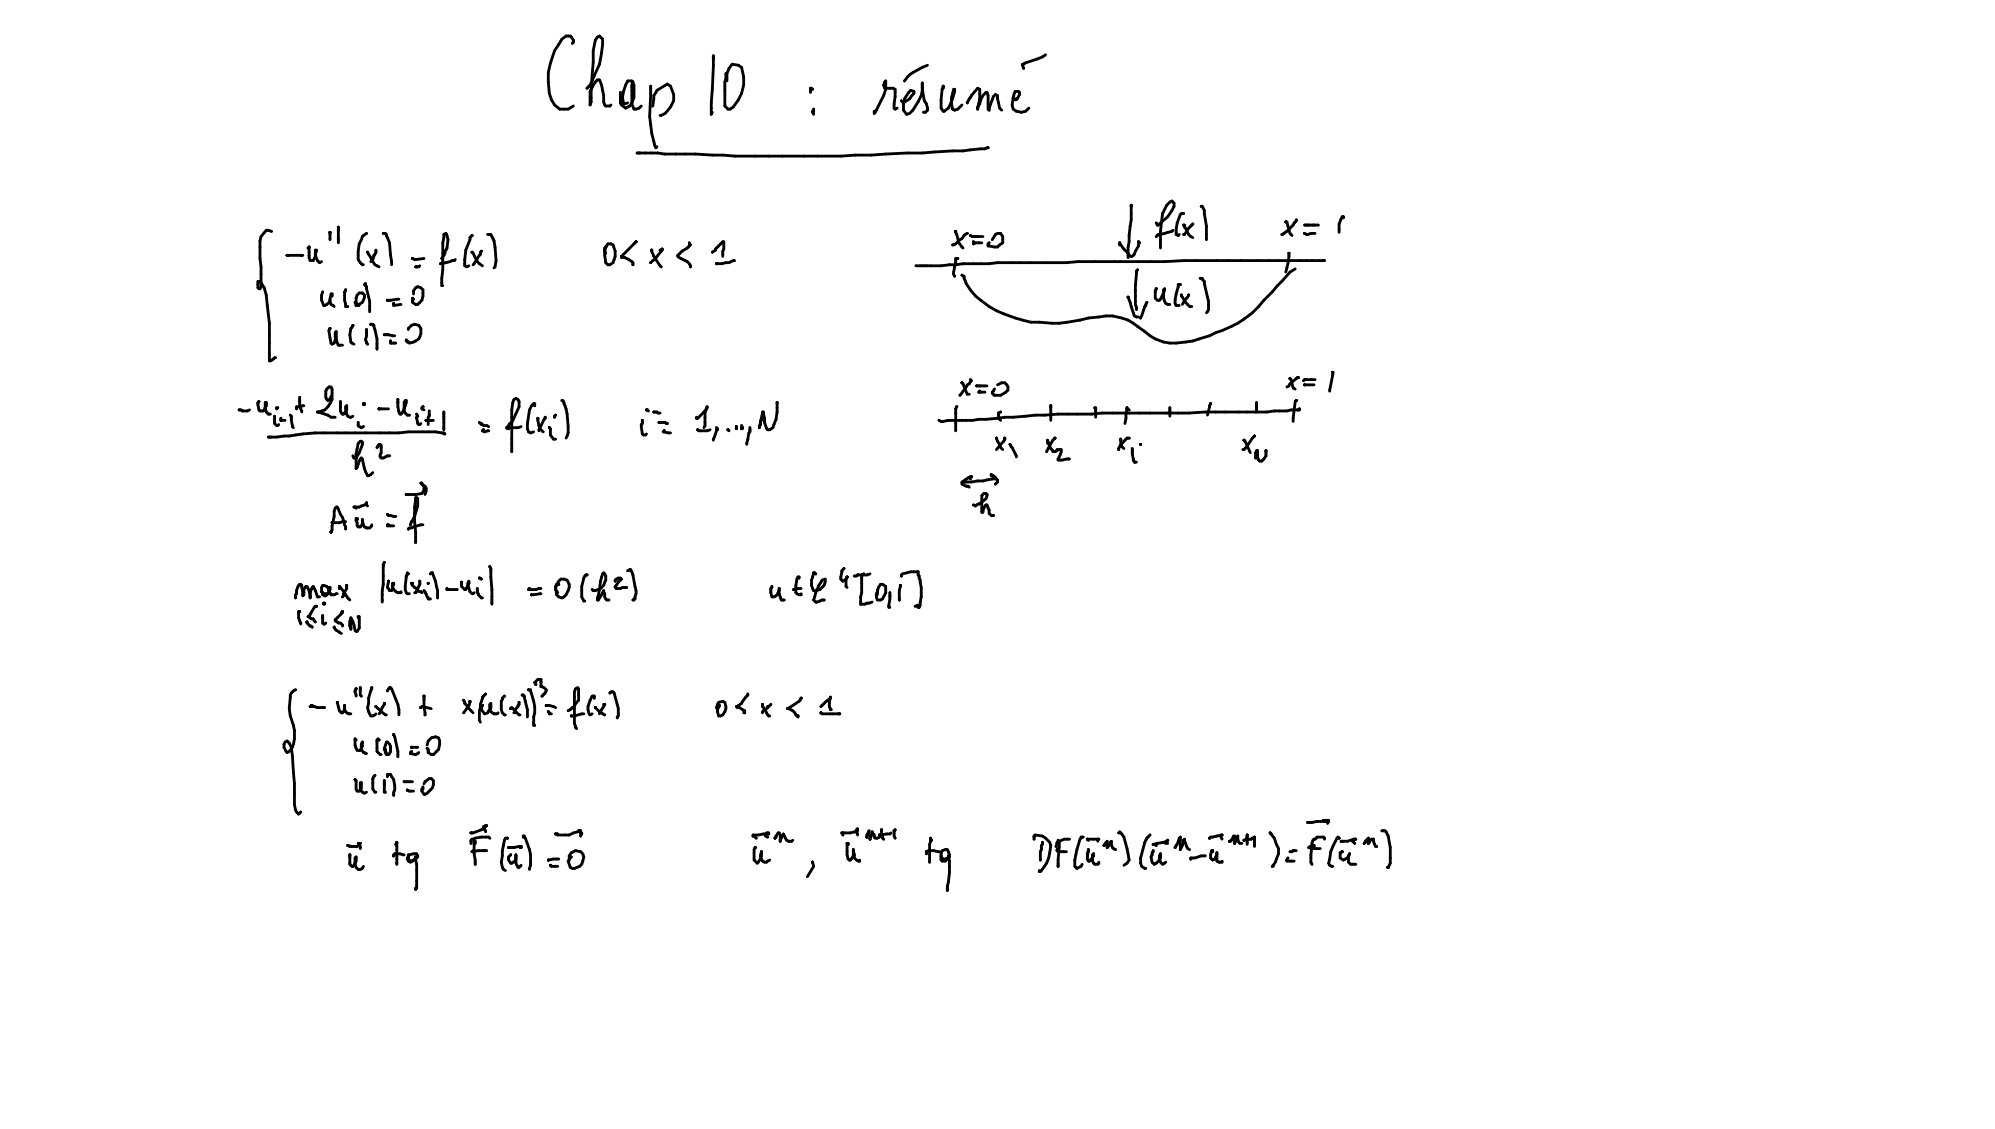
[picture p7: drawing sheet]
<svg xmlns="http://www.w3.org/2000/svg" width="598mm" height="339mm" viewBox="0 0 598 339" stroke-linecap="round" stroke-linejoin="round" font-family="sans-serif">
<g fill="#000">
<path d="M164.7 18.9l.4-.4 .4 .5-.6 2.9-.5 .3-.4-.4z" fill-rule="evenodd"/>
<path d="M165.9 15.1l.4-.3 .3 .1 .1 .4-1.2 3.8-.4 .3-.3-.1-.1-.5z" fill-rule="evenodd"/>
<path d="M167.2 13.1l.4-.2 .3 .1v.5l-1.2 1.9-.4 .2-.3-.1v-.5z" fill-rule="evenodd"/>
<path d="M168.2 11.5l.3-.2 .3 .1 .1 .5-1 1.6-.3 .2-.3-.1-.1-.4z" fill-rule="evenodd"/>
<path d="M168.3 11.4l1.3-1 .5 .1 .1 .3-1.6 1.3-.4-.1z" fill-rule="evenodd"/>
<path d="M169.5 10.5l.9-.1 .4 .4-.4 .4h-.6l-.5-.4z" fill-rule="evenodd"/>
<path d="M170.1 10.5l.9-.1 .4 .4-.4 .4h-.6l-.4-.4z" fill-rule="evenodd"/>
<path d="M170.7 10.5h.6l.5 .6-.2 .3-.3 .1-.6-.4z" fill-rule="evenodd"/>
<path d="M171.3 12.7l.7-.4 .4 .4-.8 .7-.3-.1z" fill-rule="evenodd"/>
<path d="M171.7 12.1l.3-.1a.6 .6 0 0 1 .4 .5 .6 .6 0 0 1-.4 .6 .65 .65 0 0 1-.3-1z" fill-rule="evenodd"/>
<path d="M171.7 11.8l.3-.2a.6 .6 0 0 1 .4 .6 .6 .6 0 0 1-.4 .6 .65 .65 0 0 1-.3-1z" fill-rule="evenodd"/>
<path d="M171 10.8l.3-.1 .4 .2 .7 1-.1 .5-.3 .1-.4-.2-.7-1.1z" fill-rule="evenodd"/>
<path d="M177.6 18.3h.6l.1 .3-.3 3.8-.4 .4-.4-.4z" fill-rule="evenodd"/>
<path d="M177.6 14.9l.3-.1 .4 .4v3.4l-.4 .5-.4-.5z" fill-rule="evenodd"/>
<path d="M178.3 11.7l.5 .1 .2 .3-.7 3.2-.4 .3-.4-.4z" fill-rule="evenodd"/>
<path d="M180.1 15.5h.6l.1 .3-.6 3.5-.4 .4-.4-.4z" fill-rule="evenodd"/>
<path d="M178.8 10.9l.4-.2 .3 .1 .1 .4-1.1 1.3-.3-.1-.1-.5z" fill-rule="evenodd"/>
<path d="M179 10.7l.8-.3 .4 .4-.2 .4-.8 .3-.5-.4z" fill-rule="evenodd"/>
<path d="M180.5 13h.5l.2 .3-.4 2.6-.4 .3-.4-.4z" fill-rule="evenodd"/>
<path d="M180.4 11.4l.3-.1 .5 .4v1.6l-.5 .4-.4-.4z" fill-rule="evenodd"/>
<path d="M179.5 10.5h.6l.9 .9v.6h-.6l-.9-.9z" fill-rule="evenodd"/>
<path d="M213.6 16.8h.6l.2 .3v.6l-.5 .4-.4-.4z" fill-rule="evenodd"/>
<path d="M213.6 16.5l.3-.2a.6 .6 0 0 1 .5 .6 .6 .6 0 0 1-.5 .6 .65 .65 0 0 1-.3-1z" fill-rule="evenodd"/>
<path d="M213.6 19.6h.6l.2 .3-.4 6.9-.4 .4-.4-.4z" fill-rule="evenodd"/>
<path d="M213.6 16.5l.3-.2a.6 .6 0 0 1 .5 .6 .6 .6 0 0 1-.5 .6 .65 .65 0 0 1-.3-1z" fill-rule="evenodd"/>
<path d="M213.6 16.8l.3-.1a.6 .6 0 0 1 .5 .5 .6 .6 0 0 1-.5 .6 .65 .65 0 0 1-.3-1z" fill-rule="evenodd"/>
<path d="M213.6 17.1l.3-.1 .5 .4v2.5l-.5 .4-.4-.4z" fill-rule="evenodd"/>
<path d="M219.2 19h.7l.1 .4-1.4 1.5-.3-.1-.1-.4z" fill-rule="evenodd"/>
<path d="M219.3 19l2.2 .2 .4 .4-.4 .4-2-.3-.3-.4z" fill-rule="evenodd"/>
<path d="M276.4 19.8l1.7-.6 .4 .1 .1 .3-.3 .4-1.6 .6-.4-.1-.1-.3z" fill-rule="evenodd"/>
<path d="M306.4 19l.3-.2a.6 .6 0 0 1 .4 .6 .6 .6 0 0 1-.4 .6 .65 .65 0 0 1-.3-1z" fill-rule="evenodd"/>
<path d="M306.4 19a.65 .65 0 0 1 1 .3 .6 .6 0 0 1-.6 .4 .6 .6 0 0 1-.5-.4z" fill-rule="evenodd"/>
<path d="M307 18.7h.6l.1 .3-.7 .7-.4-.4z" fill-rule="evenodd"/>
<path d="M307.2 18.6l3.7-1.3 .5 .1 .1 .3-.3 .4-3.8 1.3-.4-.1-.1-.3z" fill-rule="evenodd"/>
<path d="M310.9 17.3l1.6-.6 .4 .1 .1 .3-.2 .4-1.7 .6-.3-.1-.2-.3z" fill-rule="evenodd"/>
<path d="M312.4 16.7l1-.7 .5 .1 .1 .3-.2 .4-1 .7-.5-.1-.1-.3z" fill-rule="evenodd"/>
<path d="M164.1 24.3l.3-.1 .5 .4 .3 3.4-.4 .5-.5-.4z" fill-rule="evenodd"/>
<path d="M164.1 21.5l.3-.1 .5 .4v2.8l-.5 .4-.4-.4z" fill-rule="evenodd"/>
<path d="M164.5 27.7l.3-.1 .4 .3 .6 1.9-.1 .4-.3 .1-.4-.2-.6-1.9z" fill-rule="evenodd"/>
<path d="M165.1 29.6l.3-.1 .3 .2 1 1.7-.1 .4-.3 .1-.3-.2-1-1.7z" fill-rule="evenodd"/>
<path d="M166 31.2h.6l1.6 1.2v.6l-.6 .1-1.5-1.3z" fill-rule="evenodd"/>
<path d="M167.6 32.4l1.5-.1 .5 .4-.5 .5h-1.2l-.4-.5z" fill-rule="evenodd"/>
<path d="M168.8 32.4l1.6-.1 .4 .4-.4 .5h-1.3l-.4-.5z" fill-rule="evenodd"/>
<path d="M170.2 32.4l1.6-1 .5 .1 .1 .3-.2 .4-1.7 .9-.4-.1-.1-.3z" fill-rule="evenodd"/>
<path d="M176 25.9l.3-.2 .5 .5-.8 .7-.4-.4z" fill-rule="evenodd"/>
<path d="M176.4 25.5l.3-.1 .4 .4-.8 .8-.4-.4z" fill-rule="evenodd"/>
<path d="M176.4 25.5l.6-.4 .4 .4-.7 .8-.3-.2z" fill-rule="evenodd"/>
<path d="M176.7 30.6l.3-.2 .4 .5v.6l-.4 .4-.5-.4z" fill-rule="evenodd"/>
<path d="M176.7 28.7l.3-.1 .4 .4v1.9l-.4 .4-.5-.4z" fill-rule="evenodd"/>
<path d="M176.7 27.1h.6l.1 .3v1.6l-.4 .4-.5-.4z" fill-rule="evenodd"/>
<path d="M176.9 24.7l.4-.2 .4 .4-.3 .8-.4 .3-.5-.5z" fill-rule="evenodd"/>
<path d="M177.2 26l.4-.3 .3 .2 .1 .4-.6 1.3-.4 .2-.3-.1-.1-.4z" fill-rule="evenodd"/>
<path d="M177.2 24.1l.4-.2 .4 .4-.3 .8-.4 .2-.4-.4z" fill-rule="evenodd"/>
<path d="M177.8 22.6l.4-.3 .4 .4-.6 1.7-.4 .3-.4-.4z" fill-rule="evenodd"/>
<path d="M178.2 24.4l.3-.2 .3 .1 .1 .4-.9 1.7-.4 .2-.3-.1-.1-.5z" fill-rule="evenodd"/>
<path d="M176.9 30.4l.4-.3 .4 .4-.3 1.1-.4 .3-.5-.4z" fill-rule="evenodd"/>
<path d="M177 26.8l.3-.1 .4 .4v2.2l-.4 .4-.4-.4z" fill-rule="evenodd"/>
<path d="M177 29l.3-.1 .4 .4v1.2l-.4 .5-.4-.5z" fill-rule="evenodd"/>
<path d="M179.4 19.1l.4-.3 .3 .2 .1 .4-1.6 3.5-.4 .2-.3-.1-.1-.4z" fill-rule="evenodd"/>
<path d="M177.3 22.1h.6l.1 .3-.3 4.7-.4 .4-.4-.4z" fill-rule="evenodd"/>
<path d="M178.9 23.7l.3-.2 .4 .5-1.1 1-.4-.4z" fill-rule="evenodd"/>
<path d="M178.9 23.7l.9-.2 .4 .5-.4 .4h-.6l-.5-.4z" fill-rule="evenodd"/>
<path d="M179.5 23.7l.3-.2 .4 .3 .6 1.7-.1 .3-.3 .2-.4-.3-.6-1.7z" fill-rule="evenodd"/>
<path d="M180.1 25.2l.3-.1 .4 .3 .4 1.7-.5 .4-.4-.3-.3-1.6z" fill-rule="evenodd"/>
<path d="M180.4 26.8l.3-.1 .4 .3 .4 1.7-.5 .4-.4-.4-.3-1.5z" fill-rule="evenodd"/>
<path d="M180.7 30.2l.3-.1 .4 .3 .4 1.1-.1 .3-.3 .1-.4-.3-.4-1.1z" fill-rule="evenodd"/>
<path d="M180.7 28.4h.6l.2 .3v1.8l-.5 .5-.4-.5z" fill-rule="evenodd"/>
<path d="M181.1 31.2h.6l.4 .6-.1 .3h-.6l-.5-.6z" fill-rule="evenodd"/>
<path d="M181.4 31.5l1.5-.1 .4 .4-.4 .4h-1.2l-.5-.4z" fill-rule="evenodd"/>
<path d="M182.6 31.5l.6-.4 .5 .4-.8 .7-.4-.4z" fill-rule="evenodd"/>
<path d="M185.8 30.6l.3-.2 .3 .3 .4 .7-.1 .4-.3 .1-.4-.2-.4-.7z" fill-rule="evenodd"/>
<path d="M185.8 27.4l.3-.1 .4 .4v1l-.4 .4-.5-.4z" fill-rule="evenodd"/>
<path d="M185.8 28.4l.3-.2 .4 .5v.6l-.4 .4-.5-.4z" fill-rule="evenodd"/>
<path d="M185.8 29l.3-.1 .4 .4v.6l-.4 .4-.5-.4z" fill-rule="evenodd"/>
<path d="M185.8 29.6l.3-.1 .4 .4v1l-.4 .4-.5-.4z" fill-rule="evenodd"/>
<path d="M186.1 31.2l.4-.1 1.4 1v.6l-.4 .1-1.4-1z" fill-rule="evenodd"/>
<path d="M186.4 29l.3-.1 .4 .3 .3 1.7-.4 .4-.4-.4-.3-1.5z" fill-rule="evenodd"/>
<path d="M187.2 30.8l1.1-.4 .4 .5-.3 .4-1.1 .3-.4-.4z" fill-rule="evenodd"/>
<path d="M186.7 30.6h.6l.4 .6-.1 .3h-.6l-.4-.6z" fill-rule="evenodd"/>
<path d="M186.7 27.1h.6l.1 .3-.3 2-.4 .3-.4-.4z" fill-rule="evenodd"/>
<path d="M187.4 32l1.4-.6 .4 .1 .1 .3-.2 .4-1.4 .6-.4-.1-.1-.3z" fill-rule="evenodd"/>
<path d="M187.2 25.4l.4-.3 .4 .4-.6 2-.4 .3-.4-.4z" fill-rule="evenodd"/>
<path d="M189.2 30.6l.3-.2 .3 .2 .1 .4-1 1.2-.3-.1-.1-.4z" fill-rule="evenodd"/>
<path d="M187.9 24.1l.4-.2 .2 .1 .2 .4-.7 1.3-.4 .3-.3-.2-.1-.4z" fill-rule="evenodd"/>
<path d="M189.7 29.1l.4-.2 .5 .4-.7 1.7-.4 .3-.4-.4z" fill-rule="evenodd"/>
<path d="M188 24l1.5-.1 .4 .4-.4 .4h-1.2l-.5-.4z" fill-rule="evenodd"/>
<path d="M189.8 26.8l.3-.1 .5 .4v2.2l-.5 .4-.4-.4z" fill-rule="evenodd"/>
<path d="M189.8 25.2h.6l.2 .3v1.6l-.5 .4-.4-.4z" fill-rule="evenodd"/>
<path d="M189.2 24l.3-.1 .4 .2 .6 1.3-.1 .4-.3 .2-.3-.3-.7-1.3z" fill-rule="evenodd"/>
<path d="M189.2 30.9l.3-.2 .4 .3 .6 1.7-.1 .3-.3 .2-.4-.3-.6-1.6z" fill-rule="evenodd"/>
<path d="M189.2 25.2h.6l.1 .3v.7l-.4 .4-.4-.4z" fill-rule="evenodd"/>
<path d="M189.2 25.9h.6l.1 .3v.9l-.4 .4-.4-.4z" fill-rule="evenodd"/>
<path d="M189.2 26.8h.6l.1 .3v4.1l-.4 .4-.4-.4z" fill-rule="evenodd"/>
<path d="M189.8 32.4l1-.1 .4 .4-.4 .5h-.7l-.4-.5z" fill-rule="evenodd"/>
<path d="M189.4 24.5l.4-.3 .4 .4-.3 1.1-.4 .3-.4-.5z" fill-rule="evenodd"/>
<path d="M190.6 32.3l1.1-.3 .4 .4-.3 .4-1 .4-.5-.5z" fill-rule="evenodd"/>
<path d="M192 31.5h.6l.1 .3-1 1-.4-.4z" fill-rule="evenodd"/>
<path d="M194.5 34.6l.3-.1 .4 .4 .4 2.5-.5 .5-.4-.4z" fill-rule="evenodd"/>
<path d="M195.8 29.3h.6l.1 .3-.3 2.3-.4 .3-.5-.4z" fill-rule="evenodd"/>
<path d="M194.8 37.1l.3-.1 .5 .4 .3 2.5-.4 .5-.5-.4z" fill-rule="evenodd"/>
<path d="M194.9 28l.5 .1 .2 .3-.3 6.6-.5 .4-.4-.5z" fill-rule="evenodd"/>
<path d="M194.8 25.5l.3-.1 .5 .4v.7l-.5 .4-.4-.4z" fill-rule="evenodd"/>
<path d="M194.8 26.2l.3-.1 .5 .4v.6l-.5 .4-.4-.4z" fill-rule="evenodd"/>
<path d="M194.8 26.8l.3-.1 .5 .4v.6l-.5 .4-.4-.4z" fill-rule="evenodd"/>
<path d="M194.8 27.4l.3-.1 .5 .4v.7l-.5 .4-.4-.4z" fill-rule="evenodd"/>
<path d="M195.8 28.4l.3-.2 .4 .5v.9l-.4 .4-.4-.4z" fill-rule="evenodd"/>
<path d="M196.4 27.5l.3-.2 .3 .1 .1 .5-1 1.2-.3-.1-.1-.5z" fill-rule="evenodd"/>
<path d="M195.2 39.6l.3-.1 .4 .3 .6 2.7-.4 .4-.4-.3-.7-2.6z" fill-rule="evenodd"/>
<path d="M196.6 26.9l.4-.2 .4 .4-.3 .8-.4 .2-.4-.4z" fill-rule="evenodd"/>
<path d="M196.8 26.7l3.1-1.8h.6l.1 .3-.2 .4-3.2 1.9-.5-.1-.1-.3z" fill-rule="evenodd"/>
<path d="M197.7 34.3a.65 .65 0 0 1 1 .3 .6 .6 0 0 1-.6 .5 .6 .6 0 0 1-.6-.5z" fill-rule="evenodd"/>
<path d="M198.1 34.2l1.3-.6 .4 .1 .2 .3-.3 .4-1.3 .6-.4-.1-.1-.3z" fill-rule="evenodd"/>
<path d="M199.9 24.9l.4-.1 1 .7 .2 .3-.1 .3-.4 .2-1.1-.7-.2-.4z" fill-rule="evenodd"/>
<path d="M200.8 31.8h.6v.6l-1.5 1.9h-.7v-.6z" fill-rule="evenodd"/>
<path d="M200.8 25.5l.3-.1 .4 .3 .9 2.5-.1 .5-.3 .1-.4-.3-.9-2.5z" fill-rule="evenodd"/>
<path d="M201.7 30l.3-.2 .3 .1 .1 .4-.9 2-.4 .2-.3-.1-.1-.4z" fill-rule="evenodd"/>
<path d="M201.7 28.1l.3-.2 .5 .5v1.8l-.5 .5-.4-.5z" fill-rule="evenodd"/>
<path d="M213.2 33.5l.4-.2 .5 .4-.4 .8-.4 .2-.4-.4z" fill-rule="evenodd"/>
<path d="M213 30.6l.3-.2 .4 .5v1.5l-.4 .4-.4-.4z" fill-rule="evenodd"/>
<path d="M213 32.1l.3-.1 .4 .4v1.3l-.4 .4-.4-.4z" fill-rule="evenodd"/>
<path d="M213 33.4h.6l.1 .3v.6l-.4 .4-.4-.4z" fill-rule="evenodd"/>
<path d="M213.3 26.5h.6l.2 .3-.4 4.1-.4 .4-.4-.4z" fill-rule="evenodd"/>
<path d="M217.1 31.5h.6l.9 .9v.6h-.6l-.9-.9z" fill-rule="evenodd"/>
<path d="M217.1 24.3h.6l.1 .3v1.2l-.4 .5-.4-.5z" fill-rule="evenodd"/>
<path d="M217.1 25.5h.6l.1 .3v1.3l-.4 .4-.4-.4z" fill-rule="evenodd"/>
<path d="M217.1 26.8h.6l.1 .3v4.7l-.4 .4-.4-.4z" fill-rule="evenodd"/>
<path d="M217.3 23.5l.4-.3 .4 .5-.3 1-.4 .3-.4-.4z" fill-rule="evenodd"/>
<path d="M217.4 21.8l.3-.1 .4 .4v1.6l-.4 .4-.4-.4z" fill-rule="evenodd"/>
<path d="M218 32.4l1-.1 .4 .4-.4 .5h-.7l-.4-.5z" fill-rule="evenodd"/>
<path d="M217.7 21.8l.3-.1 .4 .4v2.2l-.4 .4-.4-.4z" fill-rule="evenodd"/>
<path d="M218.7 32.4l1.1-.7 .4 .1 .1 .3-.2 .4-1 .6-.4-.1-.2-.3z" fill-rule="evenodd"/>
<path d="M218.2 20.4l.4-.3 .5 .4-.7 1.7-.4 .3-.4-.4z" fill-rule="evenodd"/>
<path d="M221.1 29.7l.7-.1v.6l-1.6 2.2h-.6l-.1-.5z" fill-rule="evenodd"/>
<path d="M222 27.9l.4-.3 .3 .1 .1 .4-1 2-.3 .2-.3-.1-.2-.4z" fill-rule="evenodd"/>
<path d="M222.6 25.4l.4-.3 .4 .4-.6 2.6-.4 .4-.4-.5z" fill-rule="evenodd"/>
<path d="M221.2 19.3l.4-.1 1 .7 .2 .3-.1 .3-.4 .1-1.1-.7-.2-.3z" fill-rule="evenodd"/>
<path d="M222.7 22.7h.6l.1 .3v2.5l-.4 .5-.4-.5z" fill-rule="evenodd"/>
<path d="M222.1 19.9l.3-.1 .4 .3 .6 2.9-.4 .4-.4-.3-.6-2.8z" fill-rule="evenodd"/>
<path d="M242.8 26.2a.65 .65 0 0 1 1 .3 .6 .6 0 0 1-.6 .4 .6 .6 0 0 1-.5-.4z" fill-rule="evenodd"/>
<path d="M243.1 26.2h.6l.4 .6-.1 .3-.3 .1-.6-.4z" fill-rule="evenodd"/>
<path d="M242.8 26.2l.3-.1a.6 .6 0 0 1 .4 .5 .6 .6 0 0 1-.4 .6 .65 .65 0 0 1-.3-1z" fill-rule="evenodd"/>
<path d="M242.8 26.5l.3-.1a.6 .6 0 0 1 .4 .5 .6 .6 0 0 1-.4 .6 .65 .65 0 0 1-.3-1z" fill-rule="evenodd"/>
<path d="M242.8 26.8l.3-.1 .4 .4v.6l-.4 .4-.4-.4z" fill-rule="evenodd"/>
<path d="M243.4 33.4h.6l.4 .6-.1 .3h-.6l-.4-.6z" fill-rule="evenodd"/>
<path d="M243.4 33.1a.65 .65 0 0 1 1 .3 .6 .6 0 0 1-.5 .4 .6 .6 0 0 1-.6-.4z" fill-rule="evenodd"/>
<path d="M243.4 33.1l.3-.2a.6 .6 0 0 1 .4 .6 .6 .6 0 0 1-.4 .6 .65 .65 0 0 1-.3-1z" fill-rule="evenodd"/>
<path d="M243.7 32.4l.3-.1 .4 .4v.7l-.4 .4-.4-.4z" fill-rule="evenodd"/>
<path d="M243.7 33.7l.3-.1a.6 .6 0 0 1 .5 .5 .6 .6 0 0 1-.5 .6 .65 .65 0 0 1-.3-1z" fill-rule="evenodd"/>
<path d="M261.9 33.7l.6-.4 .4 .4-.7 .7-.3-.1z" fill-rule="evenodd"/>
<path d="M262.4 32.9l.4-.3 .4 .5-.3 .8-.4 .2-.4-.4z" fill-rule="evenodd"/>
<path d="M264.6 28.5l.4-.3 .3 .2 .1 .4-2.2 4.4-.4 .3-.3-.1-.1-.4z" fill-rule="evenodd"/>
<path d="M261.9 33.1l.3-.2 .4 .5v.6l-.4 .4-.4-.4z" fill-rule="evenodd"/>
<path d="M265.2 26.7l.4-.3 .5 .4-.7 2-.4 .3-.4-.4z" fill-rule="evenodd"/>
<path d="M265.3 24.9l.3-.1 .5 .4v1.6l-.5 .4-.4-.4z" fill-rule="evenodd"/>
<path d="M265.3 24l.3-.1 .5 .4v.9l-.5 .4-.4-.4z" fill-rule="evenodd"/>
<path d="M265 26.2l.9-.1 .5 .4-.5 .4h-.6l-.4-.4z" fill-rule="evenodd"/>
<path d="M264.7 25.2l.3-.1 .4 .3 .3 1.1-.1 .3-.3 .1-.4-.3-.3-1.1z" fill-rule="evenodd"/>
<path d="M264.9 24.5l.4-.3 .4 .4-.3 1.1-.4 .3-.4-.5z" fill-rule="evenodd"/>
<path d="M265.3 24l.3-.1 .5 .4-.8 .7-.4-.4z" fill-rule="evenodd"/>
<path d="M265.6 26.2l1.3-.1 .4 .4-.4 .4h-1l-.3-.1z" fill-rule="evenodd"/>
<path d="M266.6 26.2l1.2-.1 .4 .4-.4 .4h-.9l-.3-.1z" fill-rule="evenodd"/>
<path d="M267.5 26.2l.4-.1 .7 .3 .3 .4-.1 .3-.4 .1-.8-.3-.2-.4z" fill-rule="evenodd"/>
<path d="M268.3 32.4l.8-.4 .4 .4-.2 .4-.8 .4-.5-.5z" fill-rule="evenodd"/>
<path d="M267.8 32.1h.6l.5 .6-.1 .3h-.6l-.5-.6z" fill-rule="evenodd"/>
<path d="M267.8 30.9l.3-.2 .5 .5v1.2l-.5 .4-.4-.4z" fill-rule="evenodd"/>
<path d="M268.2 28.7h.6l.1 .3-.3 2.2-.5 .4-.4-.4z" fill-rule="evenodd"/>
<path d="M268.2 26.5l.3-.1 .4 .4v.9l-.4 .4-.5-.4z" fill-rule="evenodd"/>
<path d="M268.2 27.4l.3-.1 .4 .4v1.3l-.4 .4-.5-.4z" fill-rule="evenodd"/>
<path d="M270 29.9l.3-.1 .6 .4v.6l-.3 .2-.6-.5z" fill-rule="evenodd"/>
<path d="M270.7 30.5l1.9-1.2h.5l.2 .3-.2 .4-1.9 1.2h-.5l-.2-.3z" fill-rule="evenodd"/>
<path d="M271.9 22.8l.6-.1 .1 .5-1.3 1.5-.3-.1-.1-.5z" fill-rule="evenodd"/>
<path d="M270.3 30.2h.6l.5 .7-.1 .3h-.6l-.5-.7z" fill-rule="evenodd"/>
<path d="M270.7 32.8h.6l1 1.3-.1 .5h-.6l-1-1.4z" fill-rule="evenodd"/>
<path d="M270.7 31.2l.3-.1 .4 .4v1.6l-.4 .4-.5-.4z" fill-rule="evenodd"/>
<path d="M271 29.3h.6l.1 .3-.3 2-.4 .3-.5-.4z" fill-rule="evenodd"/>
<path d="M271.8 33.9l1-.3 .5 .4-.3 .4-1.1 .3-.4-.4z" fill-rule="evenodd"/>
<path d="M271.9 22.7l.9-.7 .5 .4-1.1 1-.4-.4z" fill-rule="evenodd"/>
<path d="M273.1 28.4l.4-.2 .3 .2 .1 .4-1.1 1.2-.3-.1-.1-.4z" fill-rule="evenodd"/>
<path d="M272.5 33.7l1-.9h.6v.6l-1 .9h-.6z" fill-rule="evenodd"/>
<path d="M272.6 22l1.1-.6 .4 .1 .1 .3-.2 .3-1 .7-.5-.1-.1-.3z" fill-rule="evenodd"/>
<path d="M272.2 27.5l.3-.2 .3 .1 .1 .6-1.3 1.8-.3 .2-.3-.1-.1-.5z" fill-rule="evenodd"/>
<path d="M273.8 27.7h.6l.1 .3-1 1.1-.5-.4z" fill-rule="evenodd"/>
<path d="M275 30.3l.3-.2 .3 .1 .1 .6-1.6 2.5-.3 .2-.3-.1-.1-.6z" fill-rule="evenodd"/>
<path d="M272.9 26.8h.6l.1 .3-1.1 1-.4-.4z" fill-rule="evenodd"/>
<path d="M273.6 21.4l2.9-1.6 .4 .1 .1 .3-.2 .4-2.9 1.6-.4-.1-.1-.3z" fill-rule="evenodd"/>
<path d="M273.8 27.1h.6l.1 .3v.6l-.4 .5-.4-.5z" fill-rule="evenodd"/>
<path d="M272.9 26.8l.3-.1 1 .3 .3 .4-.1 .3-.3 .1-1.1-.3-.3-.4z" fill-rule="evenodd"/>
<path d="M275.9 28.5l.4-.3 .3 .2 .1 .4-1 1.9-.4 .3-.3-.2-.1-.4z" fill-rule="evenodd"/>
<path d="M276.3 26.8h.6l.1 .3-.3 1.6-.4 .4-.4-.4z" fill-rule="evenodd"/>
<path d="M276.3 24.6l.3-.1 .4 .4v2.2l-.4 .4-.4-.4z" fill-rule="evenodd"/>
<path d="M276.3 26.2l.3-.1 .4 .3 .3 2.3-.4 .4-.4-.4z" fill-rule="evenodd"/>
<path d="M276.3 24.6l.3-.1a.6 .6 0 0 1 .4 .6 .6 .6 0 0 1-.4 .5 .65 .65 0 0 1-.3-1z" fill-rule="evenodd"/>
<path d="M276.3 24.9l.3-.1 .4 .4v1.3l-.4 .4-.4-.4z" fill-rule="evenodd"/>
<path d="M276.6 28.4l.3-.2 .4 .4 .3 1.6-.4 .5-.4-.4-.3-1.6z" fill-rule="evenodd"/>
<path d="M276.6 33.4l.9-.1 .5 .4-.5 .4h-.6l-.4-.4z" fill-rule="evenodd"/>
<path d="M276.9 29.9l.3-.1 .4 .2 .7 1-.1 .5-.3 .1-.4-.2-.7-1z" fill-rule="evenodd"/>
<path d="M277.6 30.9l.3-.2 .4 .4 .3 1.3-.4 .4-.4-.3-.4-1.3z" fill-rule="evenodd"/>
<path d="M277.2 33.4l1-.8 .4 .5-1.1 1-.4-.4z" fill-rule="evenodd"/>
<path d="M277.9 32.1l.3-.1 .4 .4v.7l-.4 .4-.5-.4z" fill-rule="evenodd"/>
<path d="M282.6 25.5l.3-.1 .4 .4v.7l-.4 .4-.5-.4z" fill-rule="evenodd"/>
<path d="M281.9 32.1l.3-.1 .4 .2 .7 1-.1 .5-.3 .1-.4-.2-.7-1z" fill-rule="evenodd"/>
<path d="M281.9 29.6l.3-.1 .5 .4v2.5l-.5 .4-.4-.4z" fill-rule="evenodd"/>
<path d="M282.6 33.1a.65 .65 0 0 1 1 .3 .6 .6 0 0 1-.6 .4 .6 .6 0 0 1-.6-.4z" fill-rule="evenodd"/>
<path d="M282.9 33l1.4-1 .4 .1 .2 .3-1.6 1.4-.4-.1z" fill-rule="evenodd"/>
<path d="M282.3 26.5h.6l.1 .3-.3 3.2-.5 .3-.4-.4z" fill-rule="evenodd"/>
<path d="M282.5 26l.4-.3 .4 .5-.4 .8-.3 .2-.5-.4z" fill-rule="evenodd"/>
<path d="M282.6 25.5l.3-.1a.6 .6 0 0 1 .4 .6 .6 .6 0 0 1-.4 .6 .65 .65 0 0 1-.3-1.1z" fill-rule="evenodd"/>
<path d="M284.7 31l.4-.3 .3 .2 .1 .4-.7 1.3-.4 .2-.3-.1-.1-.4z" fill-rule="evenodd"/>
<path d="M285.3 29.4l.4-.2 .4 .4-.6 1.7-.4 .3-.5-.4z" fill-rule="evenodd"/>
<path d="M285.9 27.3l.4-.3 .4 .4-.6 2.3-.4 .3-.4-.4z" fill-rule="evenodd"/>
<path d="M285.1 30.9l.3-.2 .4 .4 .3 1.6-.4 .5-.4-.4-.3-1.5z" fill-rule="evenodd"/>
<path d="M285.1 29l.3-.1 .4 .4v1.9l-.4 .4-.5-.4z" fill-rule="evenodd"/>
<path d="M285.4 32.4l.4-.1 .7 .4 .2 .4-.1 .3-.4 .1-.7-.4-.2-.4z" fill-rule="evenodd"/>
<path d="M286 26.5l.3-.1 .4 .4v.6l-.4 .4-.4-.4z" fill-rule="evenodd"/>
<path d="M285.3 27.9l.4-.3 .4 .4-.3 1.4-.4 .3-.5-.4z" fill-rule="evenodd"/>
<path d="M286.2 32.7l1.1-.4 .4 .4-.3 .4-1.1 .4-.4-.4z" fill-rule="evenodd"/>
<path d="M285.7 26.5a.65 .65 0 0 1 1 .3 .6 .6 0 0 1-.5 .4 .6 .6 0 0 1-.6-.4z" fill-rule="evenodd"/>
<path d="M285.6 26.7l.4-.3 .4 .4-.3 1.3-.4 .4-.4-.5z" fill-rule="evenodd"/>
<path d="M287 32.4l1.2-1.2h.6v.6l-1.3 1.2h-.5z" fill-rule="evenodd"/>
<path d="M290 30l.4-.2 .4 .4-.4 .8-.3 .3-.5-.4z" fill-rule="evenodd"/>
<path d="M290.3 29.4l.4-.2 .4 .4-.3 .8-.4 .3-.4-.5z" fill-rule="evenodd"/>
<path d="M290.7 29l.3-.1 .4 .4-.7 .7-.4-.4z" fill-rule="evenodd"/>
<path d="M290.9 28.5l.4-.3 .4 .5-.3 .8-.4 .2-.4-.4z" fill-rule="evenodd"/>
<path d="M292.9 26.2h.6v.5l-1.9 2.2-.6 .1v-.6z" fill-rule="evenodd"/>
<path d="M292.9 31.8l.3-.1 .4 .4v.6l-.4 .5-.4-.5z" fill-rule="evenodd"/>
<path d="M293.5 30.9l.3-.2 .3 .2 .1 .4-1 1.2-.3-.1-.1-.4z" fill-rule="evenodd"/>
<path d="M292.9 26.2l.4-.1 .7 .3 .3 .4-.2 .3-.4 .1-.7-.3-.2-.4z" fill-rule="evenodd"/>
<path d="M293.7 29.8l.4-.3 .5 .4-.4 1.4-.4 .3-.4-.4z" fill-rule="evenodd"/>
<path d="M294.4 28.5l.4-.3 .3 .2 .1 .4-.7 1.3-.4 .2-.3-.1-.1-.4z" fill-rule="evenodd"/>
<path d="M293.2 30.8l.6 .1 .1 .3-.3 1.6-.4 .4-.4-.5z" fill-rule="evenodd"/>
<path d="M293.6 29.3h.5l.2 .3-.4 1.7-.4 .3-.4-.4z" fill-rule="evenodd"/>
<path d="M293.5 26.5l.3-.1 .5 .4v1.2l-.5 .5-.4-.5z" fill-rule="evenodd"/>
<path d="M293.5 27.7l.3-.1 .5 .4v1.6l-.5 .4-.4-.4z" fill-rule="evenodd"/>
<path d="M294.5 28.4l.9-1h.6v.6l-.9 1h-.6z" fill-rule="evenodd"/>
<path d="M295.4 27.4a.65 .65 0 0 1 1 .3 .6 .6 0 0 1-.5 .5 .6 .6 0 0 1-.6-.5z" fill-rule="evenodd"/>
<path d="M296.4 32.4l.2-.1a.6 .6 0 0 1 .5 .6 .6 .6 0 0 1-.5 .6 .65 .65 0 0 1-.2-1.1z" fill-rule="evenodd"/>
<path d="M296.6 31.4l.4-.3 .4 .4-.3 1.3-.5 .4-.4-.5z" fill-rule="evenodd"/>
<path d="M295.7 27.4l.3-.1 .4 .3 .4 1.1-.2 .3-.3 .1-.4-.3-.3-1.1z" fill-rule="evenodd"/>
<path d="M297.2 29.8l.4-.3 .4 .4-.6 1.7-.4 .3-.5-.4z" fill-rule="evenodd"/>
<path d="M296 32.4l.3-.1 .6 .5v.6h-.5l-.5-.7z" fill-rule="evenodd"/>
<path d="M296 28.4l.3-.2 .5 .5v2.2l-.5 .4-.4-.4z" fill-rule="evenodd"/>
<path d="M296 30.6l.3-.2 .5 .5v1.2l-.5 .4-.4-.4z" fill-rule="evenodd"/>
<path d="M296 31.8l.3-.1 .5 .4v.6l-.5 .5-.4-.5z" fill-rule="evenodd"/>
<path d="M297.5 28.8l.4-.2 .4 .4-.3 1.1-.4 .2-.4-.4z" fill-rule="evenodd"/>
<path d="M298.2 28.1l.3-.2 .5 .5-1.1 1-.4-.4z" fill-rule="evenodd"/>
<path d="M298.2 28.1l.4-.2 .7 .4 .3 .4-.1 .3-.4 .1-.8-.4-.2-.3z" fill-rule="evenodd"/>
<path d="M298.9 29.3l.3-.1 .4 .3 .3 1.4-.4 .4-.4-.3-.4-1.4z" fill-rule="evenodd"/>
<path d="M298.9 28.4l.3-.2 .4 .5v.9l-.4 .4-.5-.4z" fill-rule="evenodd"/>
<path d="M299.2 30.6l.3-.2 .4 .4 .3 1.6-.4 .4-.4-.3-.3-1.6z" fill-rule="evenodd"/>
<path d="M299.5 32.1h.6l.6 .7v.6h-.6l-.6-.7z" fill-rule="evenodd"/>
<path d="M303.2 31.2l.3-.1 .5 .3 .3 1.3-.4 .5-.5-.4-.3-1.3z" fill-rule="evenodd"/>
<path d="M303.6 29.3l.4-.1 .7 .3 .2 .4-.1 .3-.4 .1-.7-.3-.3-.4z" fill-rule="evenodd"/>
<path d="M303.6 32.4l.4-.1 1 .7 .2 .4-.1 .3-.4 .1-1.1-.7-.2-.4z" fill-rule="evenodd"/>
<path d="M303.6 29h.6l.1 .3-.3 2.2-.5 .4-.4-.4z" fill-rule="evenodd"/>
<path d="M304.5 29.3l.3-.1a.6 .6 0 0 1 .4 .6 .6 .6 0 0 1-.4 .5 .65 .65 0 0 1-.3-1z" fill-rule="evenodd"/>
<path d="M304.2 29.6a.65 .65 0 0 1 1 .3 .6 .6 0 0 1-.6 .5 .6 .6 0 0 1-.5-.5z" fill-rule="evenodd"/>
<path d="M303.8 27.9l.4-.3 .4 .4-.3 1.4-.4 .3-.5-.4z" fill-rule="evenodd"/>
<path d="M305.4 28.2l.3-.3 .3 .2 .1 .4-.6 1.3-.4 .2-.3-.1-.1-.4z" fill-rule="evenodd"/>
<path d="M304.5 29.3a.65 .65 0 0 1 1 .3 .6 .6 0 0 1-.5 .4 .6 .6 0 0 1-.6-.4z" fill-rule="evenodd"/>
<path d="M304.1 27.2l.4-.2 .4 .4-.4 .8-.3 .3-.5-.5z" fill-rule="evenodd"/>
<path d="M304.5 33.1l.4-.1 1.5 .3 .4 .4-.4 .4-1.7-.3-.3-.4z" fill-rule="evenodd"/>
<path d="M305.4 27.4h.6l.2 .3v.7l-.5 .4-.4-.4z" fill-rule="evenodd"/>
<path d="M304.2 27.1l1.2-.1 .4 .4-.4 .4h-.9l-.4-.4z" fill-rule="evenodd"/>
<path d="M305.1 27.1l.3-.1 .6 .4v.6h-.6l-.4-.6z" fill-rule="evenodd"/>
<path d="M306.3 33.3l1.3-.4 .4 .5-.3 .4-1.3 .3-.5-.4z" fill-rule="evenodd"/>
<path d="M306.4 19.3l.3-.1 .4 .2 .3 1.1-.1 .3-.3 .1-.4-.2-.3-1.1z" fill-rule="evenodd"/>
<path d="M307.3 33.1l1-1h.6v.6l-1 1h-.6z" fill-rule="evenodd"/>
<path d="M190.8 45.6a.65 .65 0 0 1 1 .3 .6 .6 0 0 1-.6 .4 .6 .6 0 0 1-.6-.4z" fill-rule="evenodd"/>
<path d="M191.1 45.6a.65 .65 0 0 1 1 .3 .6 .6 0 0 1-.6 .4 .6 .6 0 0 1-.5-.4z" fill-rule="evenodd"/>
<path d="M191.4 45.6a.65 .65 0 0 1 1 .3 .6 .6 0 0 1-.5 .4 .6 .6 0 0 1-.6-.4z" fill-rule="evenodd"/>
<path d="M191.7 45.6l1.9-.1 .4 .4-.4 .4h-1.6l-.4-.4z" fill-rule="evenodd"/>
<path d="M193.3 45.6l2.2-.1 .4 .4-.4 .4h-1.9l-.4-.4z" fill-rule="evenodd"/>
<path d="M195.2 45.6l2.1-.1 .5 .4-.5 .4h-1.8l-.5-.4z" fill-rule="evenodd"/>
<path d="M196.7 43.7l.3-.1 .4 .4-.7 .8-.4-.5z" fill-rule="evenodd"/>
<path d="M195.8 42.2l.3-.2 .4 .3 .3 1.4-.4 .4-.4-.3-.3-1.3z" fill-rule="evenodd"/>
<path d="M196.1 43.4l.3-.1 .4 .2 .3 .7-.1 .4-.3 .2-.4-.3-.3-.7z" fill-rule="evenodd"/>
<path d="M197 45.6l2.3 .2 .3 .4-.4 .4-1.9-.3-.4-.4z" fill-rule="evenodd"/>
<path d="M198.9 45.9l3.8-.1 .4 .4-.4 .4h-3.5l-.4-.4z" fill-rule="evenodd"/>
<path d="M202.4 45.9l3.1-.1 .4 .4-.4 .4h-2.8l-.3-.1z" fill-rule="evenodd"/>
<path d="M205.2 45.9l3.4-.1 .4 .4-.4 .4h-3.1l-.3-.1z" fill-rule="evenodd"/>
<path d="M208.3 45.9l5.4 .2 .4 .4-.5 .4-5-.3-.4-.4z" fill-rule="evenodd"/>
<path d="M213.3 46.2l3.5-.1 .4 .4-.4 .4h-3.2l-.4-.4z" fill-rule="evenodd"/>
<path d="M216.5 46.2l4.1 .2 .3 .4-.4 .5-3.8-.4-.4-.4z" fill-rule="evenodd"/>
<path d="M220.2 46.5l6.3-.1 .4 .4-.4 .5h-6l-.4-.5z" fill-rule="evenodd"/>
<path d="M226.2 46.5l4.3-.1 .5 .4-.5 .5h-4l-.5-.5z" fill-rule="evenodd"/>
<path d="M230.2 46.5l4.4-.1 .4 .4-.4 .5h-4.1l-.3-.2z" fill-rule="evenodd"/>
<path d="M234.3 46.5l6.9-.1 .4 .4-.4 .5h-6.6l-.4-.5z" fill-rule="evenodd"/>
<path d="M240.9 46.5l4.4-.1 .4 .4-.4 .5h-4.1l-.4-.5z" fill-rule="evenodd"/>
<path d="M245 46.5l7.2-.1 .4 .4-.4 .5h-6.9l-.5-.5z" fill-rule="evenodd"/>
<path d="M251.9 46.5l4.6-.4 .5 .4-.4 .4-4.4 .4-.3-.2z" fill-rule="evenodd"/>
<path d="M256.2 46.2l5-.1 .5 .4-.5 .4h-4.7l-.3-.1z" fill-rule="evenodd"/>
<path d="M260.9 46.2l4.7-.4 .5 .4-.4 .4-4.5 .3-.3-.1z" fill-rule="evenodd"/>
<path d="M265.3 45.9l6.9-.4 .4 .4-.4 .4-6.6 .3-.3-.1z" fill-rule="evenodd"/>
<path d="M271.9 45.6l4.7-.1 .4 .4-.4 .4h-4.4l-.4-.4z" fill-rule="evenodd"/>
<path d="M276.3 45.6l4.1-.4 .4 .4-.4 .4-3.8 .3-.3-.1z" fill-rule="evenodd"/>
<path d="M280.1 45.3l5.6-.5 .4 .5-.4 .4-5.3 .3-.3-.1z" fill-rule="evenodd"/>
<path d="M285.4 45l3.4-.2 .4 .5-.4 .4h-3.1l-.4-.4z" fill-rule="evenodd"/>
<path d="M288.5 45l2.5-.5 .4 .5-.3 .4-2.3 .3-.3-.1z" fill-rule="evenodd"/>
<path d="M290.7 44.7l3.4-.5 .5 .4-.4 .5-3.2 .3-.3-.1z" fill-rule="evenodd"/>
<path d="M293.8 44.3l1.6-.1 .4 .4-.4 .5h-1.3l-.4-.5z" fill-rule="evenodd"/>
<path d="M295.2 44.3l.8-.4 .4 .4-.2 .4-.8 .4-.4-.5z" fill-rule="evenodd"/>
<path d="M295.7 44a.65 .65 0 0 1 1.1 .3 .6 .6 0 0 1-.6 .5 .6 .6 0 0 1-.6-.5z" fill-rule="evenodd"/>
<path d="M77.7 77.2l.3-.1 .4 .4 .3 2.5-.4 .5-.4-.4z" fill-rule="evenodd"/>
<path d="M77.7 71.9l.3-.1 .4 .4v1.9l-.4 .4-.5-.4z" fill-rule="evenodd"/>
<path d="M77.7 73.8l.3-.1 .4 .4v3.4l-.4 .5-.5-.5z" fill-rule="evenodd"/>
<path d="M77.9 70.9l.4-.4 .4 .5-.3 1.3-.4 .3-.5-.4z" fill-rule="evenodd"/>
<path d="M79.6 68.8a.65 .65 0 0 1 1 .3 .6 .6 0 0 1-.6 .4 .6 .6 0 0 1-.6-.4z" fill-rule="evenodd"/>
<path d="M79.5 68.8h.7v.6l-1.6 1.8-.6 .1v-.6z" fill-rule="evenodd"/>
<path d="M79.9 68.8a.65 .65 0 0 1 1 .3 .6 .6 0 0 1-.6 .4 .6 .6 0 0 1-.6-.4z" fill-rule="evenodd"/>
<path d="M80.2 68.8l.3-.1 1.1 .3 .2 .4-.1 .3-.3 .1-1.1-.3-.2-.4z" fill-rule="evenodd"/>
<path d="M85.8 76.3a.65 .65 0 0 1 1.1 .3 .6 .6 0 0 1-.6 .4 .6 .6 0 0 1-.6-.4z" fill-rule="evenodd"/>
<path d="M86.1 76.3l4.1-.1 .4 .4-.4 .4h-3.8l-.3-.1z" fill-rule="evenodd"/>
<path d="M89.9 76.3a.65 .65 0 0 1 1 .3 .6 .6 0 0 1-.6 .4 .6 .6 0 0 1-.5-.4z" fill-rule="evenodd"/>
<path d="M90.2 76.3a.65 .65 0 0 1 1 .3 .6 .6 0 0 1-.5 .4 .6 .6 0 0 1-.6-.4z" fill-rule="evenodd"/>
<path d="M92.1 74.1l.6-.4 .4 .4-.7 .7-.4-.4z" fill-rule="evenodd"/>
<path d="M92.7 77.9a.65 .65 0 0 1 1 .3 .6 .6 0 0 1-.5 .4 .6 .6 0 0 1-.6-.4z" fill-rule="evenodd"/>
<path d="M92.4 76.9l.3-.1 .4 .3 .3 1.1-.1 .3-.3 .1-.4-.3-.3-1.1z" fill-rule="evenodd"/>
<path d="M92.4 73.8l.3-.1a.6 .6 0 0 1 .4 .5 .6 .6 0 0 1-.4 .6 .65 .65 0 0 1-.3-1z" fill-rule="evenodd"/>
<path d="M92.4 74.1h.6l.1 .3v1.3l-.4 .4-.4-.4z" fill-rule="evenodd"/>
<path d="M92.4 75.4l.3-.2 .4 .5v.9l-.4 .4-.4-.4z" fill-rule="evenodd"/>
<path d="M92.4 76.3l.3-.1 .4 .4v.6l-.4 .4-.4-.4z" fill-rule="evenodd"/>
<path d="M93 77.9l1-.2 .4 .5-.4 .4h-.7l-.4-.4z" fill-rule="evenodd"/>
<path d="M93.9 77.4l.4-.3 .4 .4-.4 .9-.3 .2-.5-.4z" fill-rule="evenodd"/>
<path d="M94.2 76.7l.4-.2 .4 .4-.4 .8-.3 .3-.5-.5z" fill-rule="evenodd"/>
<path d="M94.3 76h.6l.1 .3v.6l-.4 .4-.4-.4z" fill-rule="evenodd"/>
<path d="M94.5 75.2l.4-.3 .4 .4-.3 1.1-.4 .3-.4-.4z" fill-rule="evenodd"/>
<path d="M94.6 74.7l.3-.1a.6 .6 0 0 1 .4 .6 .6 .6 0 0 1-.4 .6 .65 .65 0 0 1-.3-1.1z" fill-rule="evenodd"/>
<path d="M94.3 74.7a.65 .65 0 0 1 1 .3 .6 .6 0 0 1-.6 .5 .6 .6 0 0 1-.5-.5z" fill-rule="evenodd"/>
<path d="M94.3 76l.3-.1 .4 .3 .3 1.3-.4 .5-.4-.4-.3-1.3z" fill-rule="evenodd"/>
<path d="M94.3 74.7l.3-.1 .4 .4v.7l-.4 .4-.4-.4z" fill-rule="evenodd"/>
<path d="M94.3 75.4l.3-.2 .4 .5v.6l-.4 .4-.4-.4z" fill-rule="evenodd"/>
<path d="M94.6 77.2l.3-.1 .4 .3 .3 .7-.1 .4-.3 .1-.4-.2-.3-.8z" fill-rule="evenodd"/>
<path d="M94.9 77.9h.6l.4 .6-.1 .3-.3 .1-.6-.4z" fill-rule="evenodd"/>
<path d="M95.6 78.4l.9-.3 .4 .4-.3 .4-.8 .3-.4-.4z" fill-rule="evenodd"/>
<path d="M95.2 78.2l.3-.1 .6 .4v.6h-.6l-.4-.6z" fill-rule="evenodd"/>
<path d="M98.7 69.4h.6l.1 .3v.6l-.4 .5-.5-.5z" fill-rule="evenodd"/>
<path d="M98.7 70h.6l.1 .3v1.3l-.4 .4-.5-.4z" fill-rule="evenodd"/>
<path d="M98.7 71.3l.3-.1a.6 .6 0 0 1 .4 .5 .6 .6 0 0 1-.4 .6 .65 .65 0 0 1-.3-1z" fill-rule="evenodd"/>
<path d="M101.2 67.8h.6l.1 .3v.7l-.4 .4-.5-.4z" fill-rule="evenodd"/>
<path d="M101.2 68.5l.3-.2a.6 .6 0 0 1 .4 .6 .6 .6 0 0 1-.4 .6 .65 .65 0 0 1-.3-1z" fill-rule="evenodd"/>
<path d="M101.2 68.8l.3-.1a.6 .6 0 0 1 .4 .5 .6 .6 0 0 1-.4 .6 .65 .65 0 0 1-.3-1z" fill-rule="evenodd"/>
<path d="M101.2 69.1l.3-.1 .4 .4v1.9l-.4 .4-.5-.4z" fill-rule="evenodd"/>
<path d="M101.2 71l.3-.1 .4 .4v.6l-.4 .4-.5-.4z" fill-rule="evenodd"/>
<path d="M101.2 71.6h.6l.1 .3v.6l-.4 .4-.5-.4z" fill-rule="evenodd"/>
<path d="M101.2 72.2l.3-.1a.6 .6 0 0 1 .4 .6 .6 .6 0 0 1-.4 .6 .65 .65 0 0 1-.3-1.1z" fill-rule="evenodd"/>
<path d="M107.1 77.6l.3-.2 .4 .2 .7 1.1-.2 .4-.3 .1-.3-.2-.7-1z" fill-rule="evenodd"/>
<path d="M107.1 75h.6l.1 .3v1.3l-.4 .4-.4-.4z" fill-rule="evenodd"/>
<path d="M107.1 76.3l.3-.1 .4 .4v1.3l-.4 .4-.4-.4z" fill-rule="evenodd"/>
<path d="M107.5 72.8l.5 .1 .2 .3-.4 2.2-.4 .4-.4-.5z" fill-rule="evenodd"/>
<path d="M107.7 78.5l.3-.1 .7 .4v.6h-.6l-.5-.6z" fill-rule="evenodd"/>
<path d="M108.1 78.8h.6l.4 .6-.1 .3-.3 .1-.6-.4z" fill-rule="evenodd"/>
<path d="M108.4 79.1a.65 .65 0 0 1 1 .3 .6 .6 0 0 1-.6 .5 .6 .6 0 0 1-.5-.5z" fill-rule="evenodd"/>
<path d="M108 71.7l.4-.2 .3 .1 .1 .4-.7 1.3-.4 .3-.3-.1-.1-.4z" fill-rule="evenodd"/>
<path d="M108.3 70.8l.4-.3 .4 .5-.3 1-.4 .3-.5-.4z" fill-rule="evenodd"/>
<path d="M108.4 70.7l.6-.5 .4 .4-.7 .8-.4-.4z" fill-rule="evenodd"/>
<path d="M108.8 70.3l1-.7 .4 .1 .2 .3-1.3 1.1-.4-.2-.1-.3z" fill-rule="evenodd"/>
<path d="M109.9 75.4l.3-.2 .4 .3 .4 .7-.1 .4-.3 .1-.4-.2-.4-.7z" fill-rule="evenodd"/>
<path d="M110.3 76l.3-.1 .3 .2 .7 1-.1 .4-.3 .1-.4-.1-.6-1.1z" fill-rule="evenodd"/>
<path d="M110.9 76.9l.3-.1 .4 .2 .6 1.4-.1 .4-.3 .1-.4-.2-.6-1.4z" fill-rule="evenodd"/>
<path d="M110.9 78.2l.9-.8 .4 .5-1 1-.3-.1z" fill-rule="evenodd"/>
<path d="M111.5 78.2l.3-.1 .4 .1 .6 1.1-.1 .4-.3 .1-.3-.1-.7-1.1z" fill-rule="evenodd"/>
<path d="M111.7 76.8l.4-.3 .4 .4-.3 1.1-.4 .3-.4-.4z" fill-rule="evenodd"/>
<path d="M111.8 76.3l.3-.1a.6 .6 0 0 1 .5 .6 .6 .6 0 0 1-.5 .5 .65 .65 0 0 1-.3-1z" fill-rule="evenodd"/>
<path d="M112.1 79.1l.4-.1 .8 .4 .2 .3-.1 .3-.4 .1-.8-.3-.2-.4z" fill-rule="evenodd"/>
<path d="M111.8 76.3l.6-.4 .5 .4-.8 .7-.3-.1z" fill-rule="evenodd"/>
<path d="M112.4 75.5l.3-.3 .5 .5-.4 .8-.4 .2-.4-.4z" fill-rule="evenodd"/>
<path d="M112.4 74.7l.3-.1a.6 .6 0 0 1 .5 .6 .6 .6 0 0 1-.5 .6 .65 .65 0 0 1-.3-1.1z" fill-rule="evenodd"/>
<path d="M112.4 75l.3-.1a.6 .6 0 0 1 .5 .6 .6 .6 0 0 1-.5 .6 .65 .65 0 0 1-.3-1.1z" fill-rule="evenodd"/>
<path d="M112.8 79.4l.4-.1 .7 .4 .2 .3-.1 .3-.4 .2-.7-.4-.3-.4z" fill-rule="evenodd"/>
<path d="M114.6 69.7a.65 .65 0 0 1 1.1 .3 .6 .6 0 0 1-.6 .5 .6 .6 0 0 1-.6-.5z" fill-rule="evenodd"/>
<path d="M115 69.7a.65 .65 0 0 1 1 .3 .6 .6 0 0 1-.6 .5 .6 .6 0 0 1-.6-.5z" fill-rule="evenodd"/>
<path d="M115.3 69.7l.3-.1 .6 .4v.6h-.6l-.5-.6z" fill-rule="evenodd"/>
<path d="M115.6 70.3l.3-.1 .4 .3 .3 .7-.1 .4-.3 .1-.4-.2-.3-.8z" fill-rule="evenodd"/>
<path d="M115.6 70l.3-.1a.6 .6 0 0 1 .4 .6 .6 .6 0 0 1-.4 .6 .65 .65 0 0 1-.3-1.1z" fill-rule="evenodd"/>
<path d="M115.9 71l.3-.1 .4 .2 .6 1.7-.1 .3-.3 .2-.4-.3-.6-1.6z" fill-rule="evenodd"/>
<path d="M116.5 72.5l.3-.1 .4 .4 .4 3.8-.5 .4-.4-.4z" fill-rule="evenodd"/>
<path d="M116.8 76.3l.3-.1 .5 .3 .3 2-.5 .4-.4-.4z" fill-rule="evenodd"/>
<path d="M117.1 78.2l.3-.1 .5 .4v.9l-.5 .4-.4-.4z" fill-rule="evenodd"/>
<path d="M123.4 77.2l.4-.1 .7 .4 .3 .4-.2 .3-.4 .1-.7-.4-.2-.4z" fill-rule="evenodd"/>
<path d="M124 77.6a.65 .65 0 0 1 1.1 .3 .6 .6 0 0 1-.6 .4 .6 .6 0 0 1-.6-.4z" fill-rule="evenodd"/>
<path d="M124.3 77.6l2.9-.5 .4 .4-.4 .5-2.5 .3-.3-.1z" fill-rule="evenodd"/>
<path d="M124.4 79.7a.65 .65 0 0 1 1 .3 .6 .6 0 0 1-.6 .5 .6 .6 0 0 1-.6-.5z" fill-rule="evenodd"/>
<path d="M124.7 79.7l.9-.1 .4 .4-.4 .5h-.6l-.5-.5z" fill-rule="evenodd"/>
<path d="M125.3 79.7l.6-.4 .4 .4-.7 .8-.3-.2z" fill-rule="evenodd"/>
<path d="M131.8 78.8l1.9-.4 .5 .4-.4 .4-1.6 .3-.3-.1z" fill-rule="evenodd"/>
<path d="M132.8 76.4l.3-.2 .3 .1 .1 .4-1 1.3-.3-.2-.1-.4z" fill-rule="evenodd"/>
<path d="M133 75.8l.4-.3 .4 .5-.3 .8-.4 .2-.4-.4z" fill-rule="evenodd"/>
<path d="M133.1 75h.6l.1 .3v.7l-.4 .4-.4-.4z" fill-rule="evenodd"/>
<path d="M133.1 75l.6-.4 .5 .4-.8 .8-.4-.5z" fill-rule="evenodd"/>
<path d="M132.5 72.5l.3-.1 .4 .4v3.2l-.4 .4-.4-.4z" fill-rule="evenodd"/>
<path d="M132.5 75.7l.3-.2 .4 .5v2.5l-.4 .4-.4-.4z" fill-rule="evenodd"/>
<path d="M132.5 78.2l.3-.1 .4 .4v2.5l-.4 .4-.4-.4z" fill-rule="evenodd"/>
<path d="M133.7 74.2l.4-.2 .4 .4-.4 .8-.4 .3-.4-.5z" fill-rule="evenodd"/>
<path d="M132.8 70.9l.6 .1 .1 .3-.3 1.6-.4 .4-.4-.5z" fill-rule="evenodd"/>
<path d="M132.8 70l.3-.1 .4 .4v1l-.4 .4-.4-.4z" fill-rule="evenodd"/>
<path d="M134.1 71.6h.6l.1 .3-.3 2.6-.4 .3-.5-.4z" fill-rule="evenodd"/>
<path d="M133.6 78.4l1.4-.3 .4 .4-.3 .4-1.4 .3-.4-.4z" fill-rule="evenodd"/>
<path d="M133.4 69.7l.3-.1 .4 .2 .4 .7-.1 .4-.3 .2-.4-.3-.4-.7z" fill-rule="evenodd"/>
<path d="M132.9 70l.8-.4 .5 .4-.3 .4-.8 .4-.4-.5z" fill-rule="evenodd"/>
<path d="M133.8 70.3l.3-.1 .4 .3 .3 1.4-.4 .4-.4-.3-.4-1.4z" fill-rule="evenodd"/>
<path d="M134.8 78.1l.8-.4 .4 .5-.2 .3-.8 .4-.4-.4z" fill-rule="evenodd"/>
<path d="M135.3 77.9l.9-.2 .5 .5-.5 .4h-.6l-.4-.4z" fill-rule="evenodd"/>
<path d="M135.9 77.9l.7-.5 .4 .5-.8 .7-.4-.4z" fill-rule="evenodd"/>
<path d="M139.1 79.4l.4-.1 .7 .4 .2 .3-.1 .3-.4 .2-.7-.4-.2-.4z" fill-rule="evenodd"/>
<path d="M139.1 77.6l.3-.2 .4 .5v1.2l-.4 .4-.4-.4z" fill-rule="evenodd"/>
<path d="M139.1 78.8h.6l.1 .3v.6l-.4 .5-.4-.5z" fill-rule="evenodd"/>
<path d="M139.8 79.7l.8-.4 .5 .4-.3 .4-.8 .4-.4-.5z" fill-rule="evenodd"/>
<path d="M139.4 74.7h.6l.1 .3-.3 2.9-.4 .4-.4-.4z" fill-rule="evenodd"/>
<path d="M140.6 71.7l.3-.2 .3 .1 .1 .5-1.2 3.1-.4 .3-.3-.2-.1-.4z" fill-rule="evenodd"/>
<path d="M140.6 71l.3-.1 .5 .4v.6l-.5 .4-.4-.4z" fill-rule="evenodd"/>
<path d="M140.6 71l.7-.5 .4 .5-.8 .7-.3-.1z" fill-rule="evenodd"/>
<path d="M141 70.7l.6-.5 .4 .4-.7 .8-.5-.4z" fill-rule="evenodd"/>
<path d="M141.3 75.4l.3-.2 .6 .5v.6h-.6l-.5-.6z" fill-rule="evenodd"/>
<path d="M141.6 75.7l.3-.2 .4 .3 1.2 2.5-.1 .5-.3 .1-.3-.2-1.3-2.5z" fill-rule="evenodd"/>
<path d="M141.6 79.1l.6-.4 .4 .4-.7 .7-.3-.1z" fill-rule="evenodd"/>
<path d="M142.8 78.2h.6l.7 .6v.6h-.6l-.7-.6z" fill-rule="evenodd"/>
<path d="M142.8 77.3l.3-.2 .3 .1 .1 .5-.9 1.6-.4 .2-.3-.1-.1-.4z" fill-rule="evenodd"/>
<path d="M143.5 78.8l.4-.1 1 .7 .2 .3-.1 .3-.4 .1-1.1-.6-.2-.4z" fill-rule="evenodd"/>
<path d="M143.4 76.4l.4-.2 .3 .1 .1 .4-1.1 1.3-.3-.2-.1-.4z" fill-rule="evenodd"/>
<path d="M143.5 76.3l.6-.4 .4 .4-.7 .7-.3-.1z" fill-rule="evenodd"/>
<path d="M143.8 75.4h.6l.1 .3v.6l-.4 .4-.4-.4z" fill-rule="evenodd"/>
<path d="M144.1 75h.6l.1 .3-.7 .8-.4-.4z" fill-rule="evenodd"/>
<path d="M146 70l.9-.1 .4 .4-.4 .5h-.6l-.5-.5z" fill-rule="evenodd"/>
<path d="M146.6 70a.65 .65 0 0 1 1 .3 .6 .6 0 0 1-.5 .5 .6 .6 0 0 1-.6-.5z" fill-rule="evenodd"/>
<path d="M146.9 70l.3-.1 .4 .2 .3 .8-.1 .4-.3 .1-.4-.3-.3-.7z" fill-rule="evenodd"/>
<path d="M147.2 70.7l.3-.2 .4 .3 .3 .7-.1 .4-.3 .1-.3-.2-.4-.7z" fill-rule="evenodd"/>
<path d="M147.5 71.3l.3-.1 .4 .2 .4 .7-.2 .4-.3 .1-.3-.2-.4-.7z" fill-rule="evenodd"/>
<path d="M147.9 71.9l.2-.1 .5 .3 .3 2-.4 .4-.5-.3z" fill-rule="evenodd"/>
<path d="M148.2 73.8l.3-.1 .4 .4 .3 4.1-.4 .4-.4-.4z" fill-rule="evenodd"/>
<path d="M148.5 77.8l.6 .1 .1 .3-.3 1.9-.4 .4-.5-.5z" fill-rule="evenodd"/>
<path d="M181.1 75l.3-.1 .3 .3 .4 .7-.1 .4-.3 .1-.4-.2-.4-.8z" fill-rule="evenodd"/>
<path d="M181.1 76.3l.3-.1 .4 .3 .3 2.3-.4 .4-.4-.3z" fill-rule="evenodd"/>
<path d="M181.1 74.1l.3-.1a.6 .6 0 0 1 .4 .6 .6 .6 0 0 1-.4 .5 .65 .65 0 0 1-.3-1z" fill-rule="evenodd"/>
<path d="M181.1 74.4l.3-.1a.6 .6 0 0 1 .4 .6 .6 .6 0 0 1-.4 .6 .65 .65 0 0 1-.3-1.1z" fill-rule="evenodd"/>
<path d="M181.1 74.7l.3-.1 .4 .4v.7l-.4 .4-.5-.4z" fill-rule="evenodd"/>
<path d="M181.1 75.4l.3-.2 .4 .5v.9l-.4 .4-.5-.4z" fill-rule="evenodd"/>
<path d="M181.4 78.5h.6l.6 .6v.6h-.6l-.6-.6z" fill-rule="evenodd"/>
<path d="M181.3 74l.4-.3 .4 .4-.3 1.3-.4 .4-.5-.5z" fill-rule="evenodd"/>
<path d="M181.7 73.5h.6l.1 .3-1 1-.5-.4z" fill-rule="evenodd"/>
<path d="M182 79.1l.9-.1 .4 .4-.4 .4h-.6l-.4-.4z" fill-rule="evenodd"/>
<path d="M181.9 72.9l.4-.2 .3 .2 .1 .4-1 1.2-.3-.1-.1-.4z" fill-rule="evenodd"/>
<path d="M182.7 79.1l1-.7 .5 .1 .1 .3-.2 .3-1.1 .7-.4-.1-.1-.3z" fill-rule="evenodd"/>
<path d="M182 72.9l1.2-.2 .5 .5-.5 .4h-.9l-.4-.4z" fill-rule="evenodd"/>
<path d="M183.8 77.7l.4-.3 .4 .5-.3 1-.4 .3-.5-.4z" fill-rule="evenodd"/>
<path d="M182.9 72.9l.4-.2 .8 .4 .2 .4-.1 .3-.4 .1-.8-.4-.2-.3z" fill-rule="evenodd"/>
<path d="M184.1 76.8l.4-.3 .4 .4-.3 1.1-.4 .3-.4-.4z" fill-rule="evenodd"/>
<path d="M184.2 75h.6l.1 .3v1.6l-.4 .4-.4-.4z" fill-rule="evenodd"/>
<path d="M183.6 73.2l.3-.2 .4 .3 .6 1.9-.1 .4-.3 .2-.4-.3-.6-1.9z" fill-rule="evenodd"/>
<path d="M186.1 76.9l1.2-.1 .4 .4-.4 .4h-.9l-.5-.4z" fill-rule="evenodd"/>
<path d="M186.1 76.6l.3-.1a.6 .6 0 0 1 .4 .6 .6 .6 0 0 1-.4 .5 .65 .65 0 0 1-.3-1z" fill-rule="evenodd"/>
<path d="M186.1 76.6l.9-.7 .4 .4-1 1-.5-.4z" fill-rule="evenodd"/>
<path d="M187 76.9l.4-.1 .7 .4 .3 .3-.2 .3-.4 .2-.7-.4-.2-.4z" fill-rule="evenodd"/>
<path d="M187.6 77.2l.4-.1 .8 .4 .2 .4-.1 .3-.4 .1-.8-.4-.2-.4z" fill-rule="evenodd"/>
<path d="M188.3 77.6l.4-.2 1 .7 .2 .4-.1 .3-.4 .1-1.1-.7-.2-.3z" fill-rule="evenodd"/>
<path d="M189.2 78.2h.6l.4 .6-.1 .3-.3 .1-.6-.4z" fill-rule="evenodd"/>
<path d="M189.5 78.5l.3-.1a.6 .6 0 0 1 .5 .5 .6 .6 0 0 1-.5 .6 .65 .65 0 0 1-.3-1z" fill-rule="evenodd"/>
<path d="M189.5 78.8l.3-.1a.6 .6 0 0 1 .5 .6 .6 .6 0 0 1-.5 .5 .65 .65 0 0 1-.3-1z" fill-rule="evenodd"/>
<path d="M189.8 72.9h.6v.6l-3.1 3.1h-.6v-.6z" fill-rule="evenodd"/>
<path d="M189.8 72.9l1-.8 .4 .4-1.1 1.1-.4-.4z" fill-rule="evenodd"/>
<path d="M195.2 75l.3-.1 .3 .3 .7 1.6-.1 .4-.3 .1-.4-.2-.7-1.7z" fill-rule="evenodd"/>
<path d="M195.2 74.7l.3-.1a.6 .6 0 0 1 .4 .6 .6 .6 0 0 1-.4 .6 .65 .65 0 0 1-.3-1.1z" fill-rule="evenodd"/>
<path d="M194.8 78.5l1-.8 .4 .5-1.1 1-.3-.1z" fill-rule="evenodd"/>
<path d="M195.8 76.6l.3-.1 .3 .2 1.9 2.8v.5l-.3 .2-.4-.2-1.9-2.9z" fill-rule="evenodd"/>
<path d="M195.6 77.8l.8-.4 .4 .5-.2 .3-.8 .4-.5-.4z" fill-rule="evenodd"/>
<path d="M196.7 76.7l.3-.2 .3 .1 .1 .4-1 1.3-.3-.1-.1-.5z" fill-rule="evenodd"/>
<path d="M197.8 74.7l.8-.4 .4 .4-.2 .4-.8 .4-.5-.5z" fill-rule="evenodd"/>
<path d="M197.7 79.4h.6l.4 .6-.1 .3-.3 .2-.6-.5z" fill-rule="evenodd"/>
<path d="M198.3 74.8l.6-.1v.6l-1.6 1.9h-.6v-.6z" fill-rule="evenodd"/>
<path d="M198.3 74.4l.3-.1a.6 .6 0 0 1 .4 .6 .6 .6 0 0 1-.4 .6 .65 .65 0 0 1-.3-1.1z" fill-rule="evenodd"/>
<path d="M203 76.6l.3-.1 .6 .4v.6h-.6l-.4-.6z" fill-rule="evenodd"/>
<path d="M203 76.3l.3-.1a.6 .6 0 0 1 .4 .6 .6 .6 0 0 1-.4 .5 .65 .65 0 0 1-.3-1z" fill-rule="evenodd"/>
<path d="M203.3 76.9l.4-.1 .7 .4 .3 .3-.2 .3-.4 .2-.7-.4-.2-.4z" fill-rule="evenodd"/>
<path d="M203 76.3l.9-.8 .4 .5-1 1-.4-.4z" fill-rule="evenodd"/>
<path d="M203.9 77.2l.4-.1 1.4 .7 .2 .4-.1 .3-.4 .1-1.4-.7-.2-.4z" fill-rule="evenodd"/>
<path d="M204.2 75l.3-.1 .5 .4-1.1 1.1-.4-.4z" fill-rule="evenodd"/>
<path d="M205.2 77.9l.4-.1 .7 .3 .2 .4-.1 .3-.4 .1-.7-.4-.2-.3z" fill-rule="evenodd"/>
<path d="M204.3 75l1.7-1 .4 .1 .1 .3-.2 .4-1.6 1-.5-.2-.1-.3z" fill-rule="evenodd"/>
<path d="M205.8 78.2h.6l.6 .6v.6h-.6l-.6-.6z" fill-rule="evenodd"/>
<path d="M206.1 73.8l.3-.1 .4 .4-.7 .7-.4-.4z" fill-rule="evenodd"/>
<path d="M206.1 73.8l.6-.4 .5 .4-.8 .7-.3-.1z" fill-rule="evenodd"/>
<path d="M206.4 73.2a.65 .65 0 0 1 1.1 .3 .6 .6 0 0 1-.6 .4 .6 .6 0 0 1-.6-.4z" fill-rule="evenodd"/>
<path d="M206.4 72.5l.3-.1 .4 .3 .4 .7-.2 .4-.3 .1-.3-.2-.4-.8z" fill-rule="evenodd"/>
<path d="M206.4 78.8l.3-.1 .4 .2 .4 .7-.2 .4-.3 .2-.3-.3-.4-.7z" fill-rule="evenodd"/>
<path d="M206.4 73.2l.3-.2a.6 .6 0 0 1 .5 .6 .6 .6 0 0 1-.5 .6 .65 .65 0 0 1-.3-1z" fill-rule="evenodd"/>
<path d="M206.7 79.4l.3-.1a.6 .6 0 0 1 .5 .6 .6 .6 0 0 1-.5 .6 .65 .65 0 0 1-.3-1.1z" fill-rule="evenodd"/>
<path d="M213.4 75.3l1-.7 .5 .1 .1 .3-.2 .4-1 .7-.5-.1-.1-.3z" fill-rule="evenodd"/>
<path d="M214.3 74.4l.3-.1a.6 .6 0 0 1 .4 .6 .6 .6 0 0 1-.4 .6 .65 .65 0 0 1-.3-1.1z" fill-rule="evenodd"/>
<path d="M214.3 74.4l.6-.4 .4 .4-.7 .7-.5-.4z" fill-rule="evenodd"/>
<path d="M214.9 73.8l.3-.1 .4 .4-.7 .7-.4-.4z" fill-rule="evenodd"/>
<path d="M214.6 78.8a.65 .65 0 0 1 1 .3 .6 .6 0 0 1-.6 .4 .6 .6 0 0 1-.5-.4z" fill-rule="evenodd"/>
<path d="M215.2 73.5h.6l.1 .3-.7 .7-.4-.4z" fill-rule="evenodd"/>
<path d="M214.9 78.8l1.5-.1 .5 .4-.5 .4h-1.2l-.4-.4z" fill-rule="evenodd"/>
<path d="M215.2 73.5l.9-.8 .5 .5-1.1 1-.4-.4z" fill-rule="evenodd"/>
<path d="M215.8 72.9l1-.8 .4 .4-1.1 1.1-.4-.4z" fill-rule="evenodd"/>
<path d="M216.3 78.7l1.4-.3 .4 .4-.3 .4-1.4 .3-.4-.4z" fill-rule="evenodd"/>
<path d="M216.5 72.2a.65 .65 0 0 1 1 .3 .6 .6 0 0 1-.6 .5 .6 .6 0 0 1-.6-.5z" fill-rule="evenodd"/>
<path d="M216.5 75h.6l.1 .3v1l-.4 .4-.5-.4z" fill-rule="evenodd"/>
<path d="M216.5 76h.6l.1 .3v.6l-.4 .4-.5-.4z" fill-rule="evenodd"/>
<path d="M216.7 74.5l.4-.2 .4 .4-.4 .8-.3 .3-.5-.5z" fill-rule="evenodd"/>
<path d="M216.8 72.2l.3-.1a.6 .6 0 0 1 .4 .6 .6 .6 0 0 1-.4 .6 .65 .65 0 0 1-.3-1.1z" fill-rule="evenodd"/>
<path d="M216.8 72.5l.3-.1 .4 .4v.7l-.4 .4-.4-.4z" fill-rule="evenodd"/>
<path d="M216.8 73.2h.6l.1 .3v1.2l-.4 .4-.4-.4z" fill-rule="evenodd"/>
<path d="M217.4 78.5l1.2-.1 .5 .4-.5 .4h-.9l-.4-.4z" fill-rule="evenodd"/>
<path d="M218.5 78.4l.8-.3 .4 .4-.2 .4-.9 .3-.4-.4z" fill-rule="evenodd"/>
<path d="M219.1 78.1l.8-.4 .4 .5-.2 .3-.8 .4-.5-.4z" fill-rule="evenodd"/>
<path d="M219.6 77.9a.65 .65 0 0 1 1 .3 .6 .6 0 0 1-.6 .4 .6 .6 0 0 1-.5-.4z" fill-rule="evenodd"/>
<path d="M274.4 79.4l1.6-.1 .4 .4-.4 .5h-1.3l-.4-.5z" fill-rule="evenodd"/>
<path d="M275.7 79.4l.9-.1 .4 .4-.4 .5h-.6l-.5-.5z" fill-rule="evenodd"/>
<path d="M276.3 79.4l.9-.1 .4 .4-.4 .5h-.6l-.4-.5z" fill-rule="evenodd"/>
<path d="M276.9 79.4l1-.1 .4 .4-.4 .5h-.7l-.4-.5z" fill-rule="evenodd"/>
<path d="M277.6 79.4l1.5-.1 .4 .4-.4 .5h-1.2l-.5-.5z" fill-rule="evenodd"/>
<path d="M278.8 79.4l3.4-.1 .5 .4-.5 .5h-3.1l-.4-.5z" fill-rule="evenodd"/>
<path d="M281.9 79.5l2.8-.5 .5 .4-.4 .4-2.6 .4-.3-.2z" fill-rule="evenodd"/>
<path d="M284.4 79.1l2.2-.1 .4 .4-.4 .4h-1.9l-.4-.4z" fill-rule="evenodd"/>
<path d="M285.4 73.2a.65 .65 0 0 1 1 .3 .6 .6 0 0 1-.6 .4 .6 .6 0 0 1-.5-.4z" fill-rule="evenodd"/>
<path d="M286.3 79.1l2.5-.4 .4 .4-.3 .4-2.3 .3-.3-.1z" fill-rule="evenodd"/>
<path d="M285.8 73.1l.8-.4 .4 .5-.2 .3-.8 .4-.4-.4z" fill-rule="evenodd"/>
<path d="M286.3 77.2a.65 .65 0 0 1 1.1 .3 .6 .6 0 0 1-.6 .5 .6 .6 0 0 1-.6-.5z" fill-rule="evenodd"/>
<path d="M286.3 69.4l.3-.1 .4 .2 .3 .7-.1 .4-.3 .2-.3-.3-.4-.7z" fill-rule="evenodd"/>
<path d="M286.4 78.2h.5l.1 .3-.3 1.6-.4 .4-.4-.5z" fill-rule="evenodd"/>
<path d="M286.3 77.2l.3-.1a.6 .6 0 0 1 .5 .6 .6 .6 0 0 1-.5 .6 .65 .65 0 0 1-.3-1.1z" fill-rule="evenodd"/>
<path d="M286.3 77.6l.3-.2 .4 .5v.6l-.4 .4-.4-.4z" fill-rule="evenodd"/>
<path d="M286.3 69.1l.3-.1a.6 .6 0 0 1 .5 .6 .6 .6 0 0 1-.5 .5 .65 .65 0 0 1-.3-1z" fill-rule="evenodd"/>
<path d="M286.6 77.2a.65 .65 0 0 1 1.1 .3 .6 .6 0 0 1-.6 .5 .6 .6 0 0 1-.6-.5z" fill-rule="evenodd"/>
<path d="M286.6 70l.3-.1 .4 .3 .7 2.6-.4 .5-.4-.4-.7-2.5z" fill-rule="evenodd"/>
<path d="M287 72.2l.3-.1 .4 .4-1.1 1.1-.4-.4z" fill-rule="evenodd"/>
<path d="M287.3 72.5l.6 .1 1 1.3-.1 .5-.6-.1-1-1.3z" fill-rule="evenodd"/>
<path d="M287 72.2l.9-.7 .4 .4-1 1-.3-.1z" fill-rule="evenodd"/>
<path d="M287.7 71.5l.8-.3 .4 .4-.2 .4-.8 .3-.4-.4z" fill-rule="evenodd"/>
<path d="M288.2 73.8h.6l.4 .6-.1 .3h-.6l-.4-.6z" fill-rule="evenodd"/>
<path d="M288.5 78.8l3.4-.1 .5 .4-.5 .4h-3.1l-.4-.4z" fill-rule="evenodd"/>
<path d="M288.8 70.4l.3-.2 .3 .1 .1 .5-1 1.2-.3-.1-.1-.4z" fill-rule="evenodd"/>
<path d="M288.8 70.3l.6-.4 .5 .4-.8 .8-.3-.2z" fill-rule="evenodd"/>
<path d="M289.3 70l.8-.4 .4 .4-.2 .4-.9 .4-.4-.5z" fill-rule="evenodd"/>
<path d="M290.7 70.3l.4-.1 .7 .4 .3 .4-.2 .3-.4 .1-.7-.4-.2-.4z" fill-rule="evenodd"/>
<path d="M291.3 70.7a.65 .65 0 0 1 1.1 .3 .6 .6 0 0 1-.6 .4 .6 .6 0 0 1-.6-.4z" fill-rule="evenodd"/>
<path d="M291.8 72.8l.8-.4 .4 .4-.2 .4-.9 .4-.4-.4z" fill-rule="evenodd"/>
<path d="M291.7 78.8l2.4-.1 .5 .4-.5 .4h-2.2l-.2-.1z" fill-rule="evenodd"/>
<path d="M291.7 70.7a.65 .65 0 0 1 1 .3 .6 .6 0 0 1-.6 .4 .6 .6 0 0 1-.6-.4z" fill-rule="evenodd"/>
<path d="M292 70.7l.9-.2 .4 .5-.4 .4h-.6l-.5-.4z" fill-rule="evenodd"/>
<path d="M291.7 72.2l.2-.1 .5 .4v.7l-.5 .4-.4-.4z" fill-rule="evenodd"/>
<path d="M292.3 72.5l1.2-.1 .4 .4-.4 .5h-.9l-.4-.5z" fill-rule="evenodd"/>
<path d="M292.6 70.7l2.2-.2 .4 .5-.4 .4h-1.9l-.3-.1z" fill-rule="evenodd"/>
<path d="M293.2 72.5l1.3-.1 .4 .4-.4 .5h-1l-.4-.5z" fill-rule="evenodd"/>
<path d="M293.8 78.8l2.8-.1 .5 .4-.5 .4h-2.5l-.4-.4z" fill-rule="evenodd"/>
<path d="M296 73.5a.65 .65 0 0 1 1.1 .3 .6 .6 0 0 1-.6 .4 .6 .6 0 0 1-.6-.4z" fill-rule="evenodd"/>
<path d="M296.3 78.8l2.9-.4 .4 .4-.4 .4-2.6 .3-.2-.1z" fill-rule="evenodd"/>
<path d="M296.4 73.5l.3-.1 1.6 .3 .3 .4-.4 .4-1.6-.3-.4-.4z" fill-rule="evenodd"/>
<path d="M296 72.9l.3-.2a.6 .6 0 0 1 .5 .6 .6 .6 0 0 1-.5 .6 .65 .65 0 0 1-.3-1z" fill-rule="evenodd"/>
<path d="M296 73.2l.3-.2a.6 .6 0 0 1 .5 .6 .6 .6 0 0 1-.5 .6 .65 .65 0 0 1-.3-1z" fill-rule="evenodd"/>
<path d="M296.4 72.5l.2-.1 .5 .4-.8 .8-.4-.4z" fill-rule="evenodd"/>
<path d="M297.9 73.8l1.3-.1 .4 .4-.4 .4h-1l-.4-.4z" fill-rule="evenodd"/>
<path d="M298.9 73.8l.9-.8 .4 .5-1 1-.5-.4z" fill-rule="evenodd"/>
<path d="M298.2 70.1l.3-.2 .3 .1 .1 .4-.9 1.7-.4 .2-.3-.1-.1-.4z" fill-rule="evenodd"/>
<path d="M298.9 78.5l4.3-.1 .5 .4-.5 .4h-4l-.5-.4z" fill-rule="evenodd"/>
<path d="M298.3 70l.9-.4 .4 .4-.3 .4-.8 .4-.4-.5z" fill-rule="evenodd"/>
<path d="M299.5 73.1l1.1-.7 .4 .1 .1 .3-.1 .4-1.1 .7-.4-.1-.1-.3z" fill-rule="evenodd"/>
<path d="M298.9 69.7l1.2-.1 .4 .4-.4 .4h-.9l-.5-.4z" fill-rule="evenodd"/>
<path d="M300.4 71.6h.6l.1 .3v.9l-.4 .5-.4-.5z" fill-rule="evenodd"/>
<path d="M300.4 70.7h.6l.1 .3v.9l-.4 .4-.4-.4z" fill-rule="evenodd"/>
<path d="M299.8 69.7l.3-.1 .3 .2 .7 1-.1 .5-.3 .1-.3-.2-.7-1.1z" fill-rule="evenodd"/>
<path d="M302.9 78.5l3.1-.1 .5 .4-.5 .4h-2.8l-.4-.4z" fill-rule="evenodd"/>
<path d="M305.7 78.5l3.2-.1 .4 .4-.4 .4h-2.9l-.4-.4z" fill-rule="evenodd"/>
<path d="M308.6 78.5l5-.1 .4 .4-.4 .4h-4.7l-.5-.4z" fill-rule="evenodd"/>
<path d="M313.3 78.5l3.4-.1 .4 .4-.4 .4h-3.1l-.5-.4z" fill-rule="evenodd"/>
<path d="M316.4 78.5l3.4-.1 .5 .4-.5 .4h-3.1l-.4-.4z" fill-rule="evenodd"/>
<path d="M319.5 78.5l3.8-.4 .4 .4-.4 .4-3.5 .3-.3-.1z" fill-rule="evenodd"/>
<path d="M323 78.2l5.6-.1 .4 .4-.4 .4h-5.3l-.4-.4z" fill-rule="evenodd"/>
<path d="M328.3 78.2l5.9-.1 .5 .4-.5 .4h-5.6l-.4-.4z" fill-rule="evenodd"/>
<path d="M333.9 78.2l2.2-.1 .4 .4-.4 .4h-1.9l-.4-.4z" fill-rule="evenodd"/>
<path d="M335.5 72.5l.3-.1 .4 .4v.7l-.4 .4-.4-.4z" fill-rule="evenodd"/>
<path d="M335.8 78.2l5.6-.1 .5 .4-.5 .4h-5.3l-.4-.4z" fill-rule="evenodd"/>
<path d="M335.5 72.5l.3-.1 .4 .3 .3 .7-.1 .4-.3 .1-.4-.2-.3-.8z" fill-rule="evenodd"/>
<path d="M335.8 73.2h.7l.9 1.3v.5h-.7l-1-1.3z" fill-rule="evenodd"/>
<path d="M336.8 74.4h.6l1.2 1.3v.6h-.6l-1.2-1.3z" fill-rule="evenodd"/>
<path d="M338 75.7l.3-.2 .4 .3 .3 .7-.1 .4-.3 .1-.3-.2-.4-.7z" fill-rule="evenodd"/>
<path d="M338 73.8h.6l.1 .3v1.9l-.4 .4-.4-.4z" fill-rule="evenodd"/>
<path d="M338 75.7h.6l.1 .3v.6l-.4 .4-.4-.4z" fill-rule="evenodd"/>
<path d="M338 76.3h.6l.1 .3v.6l-.4 .4-.4-.4z" fill-rule="evenodd"/>
<path d="M338.3 76.3l.4-.1 .7 .3 .3 .4-.1 .3-.4 .1-.8-.3-.2-.4z" fill-rule="evenodd"/>
<path d="M339 61.3l.3-.2a.6 .6 0 0 1 .4 .6 .6 .6 0 0 1-.4 .6 .65 .65 0 0 1-.3-1z" fill-rule="evenodd"/>
<path d="M338.4 72.2h.5l.2 .3-.4 1.7-.4 .3-.4-.4z" fill-rule="evenodd"/>
<path d="M338.3 70.3h.6l.2 .3v1.9l-.5 .4-.4-.4z" fill-rule="evenodd"/>
<path d="M339 76.6a.65 .65 0 0 1 1 .3 .6 .6 0 0 1-.6 .5 .6 .6 0 0 1-.6-.5z" fill-rule="evenodd"/>
<path d="M338.7 67.5h.5l.2 .3-.3 2.9-.5 .4-.4-.5z" fill-rule="evenodd"/>
<path d="M339 65.6h.6l.1 .3-.3 2-.5 .4-.4-.5z" fill-rule="evenodd"/>
<path d="M339 61.3h.6l.1 .3v2.5l-.4 .4-.5-.4z" fill-rule="evenodd"/>
<path d="M339 63.8h.6l.1 .3v1.8l-.4 .5-.5-.5z" fill-rule="evenodd"/>
<path d="M339.9 76h.6l.1 .3-.7 .7-.4-.4z" fill-rule="evenodd"/>
<path d="M340.1 75.2l.4-.3 .4 .4-.3 1.1-.4 .3-.4-.4z" fill-rule="evenodd"/>
<path d="M341.2 78.2l4-.1 .4 .4-.4 .4h-3.8l-.4-.4z" fill-rule="evenodd"/>
<path d="M341.2 72.2h.5l.5 .6-.1 .3h-.6l-.5-.6z" fill-rule="evenodd"/>
<path d="M341.1 73.6l.3-.2 .3 .1 .2 .4-1 1.7-.4 .2-.3-.2-.1-.4z" fill-rule="evenodd"/>
<path d="M341.2 72.9l.2-.2 .5 .5v.6l-.5 .4-.4-.4z" fill-rule="evenodd"/>
<path d="M341.5 72.5l.3-.1 .4 .4-.8 .8-.4-.4z" fill-rule="evenodd"/>
<path d="M344.9 78.2l4.4-.1 .4 .4-.4 .4h-4.1l-.4-.4z" fill-rule="evenodd"/>
<path d="M346.5 70.7l.6-.5 .4 .4-.7 .8-.4-.4z" fill-rule="evenodd"/>
<path d="M346.8 70.3l.6-.4 .4 .4-.7 .8-.4-.5z" fill-rule="evenodd"/>
<path d="M346.8 67.2a.65 .65 0 0 1 1 .3 .6 .6 0 0 1-.6 .5 .6 .6 0 0 1-.5-.5z" fill-rule="evenodd"/>
<path d="M347.4 66.9h.6l.1 .3-.7 .7-.4-.4z" fill-rule="evenodd"/>
<path d="M346.5 66.6l.3-.1 .4 .2 .3 .7-.1 .4-.3 .1-.4-.2-.3-.7z" fill-rule="evenodd"/>
<path d="M347.1 70a.65 .65 0 0 1 1 .3 .6 .6 0 0 1-.5 .5 .6 .6 0 0 1-.6-.5z" fill-rule="evenodd"/>
<path d="M347.7 66.6h.6l.2 .3-.8 .7-.4-.4z" fill-rule="evenodd"/>
<path d="M347.4 70.1l1.9-.5 .4 .4-.3 .4-1.7 .4-.3-.2z" fill-rule="evenodd"/>
<path d="M347.8 66.6l2.1-1.9h.6v.6l-2.2 1.9h-.6z" fill-rule="evenodd"/>
<path d="M347.7 69.1l.3-.1 .5 .4v2.5l-.5 .4-.4-.4z" fill-rule="evenodd"/>
<path d="M347.7 71.6h.6l.2 .3v1.3l-.5 .4-.4-.4z" fill-rule="evenodd"/>
<path d="M347.7 72.9l.3-.2 .5 .5v.6l-.5 .4-.4-.4z" fill-rule="evenodd"/>
<path d="M347.7 73.5l.3-.1 .5 .4v.6l-.5 .4-.4-.4z" fill-rule="evenodd"/>
<path d="M348.1 66.3h.5l.2 .3-.4 2.8-.4 .4-.4-.4z" fill-rule="evenodd"/>
<path d="M348.4 63.8h.6l.1 .3-.3 2.5-.5 .4-.4-.4z" fill-rule="evenodd"/>
<path d="M349.1 69.6l1.1-.3 .4 .4-.2 .4-1.1 .3-.4-.4z" fill-rule="evenodd"/>
<path d="M349 78.2l6.2-.5 .5 .5-.4 .4-6 .3-.3-.1z" fill-rule="evenodd"/>
<path d="M351.1 62.9l.4-.2 .3 .1v.6l-1.2 1.8-.4 .2-.3-.1v-.5z" fill-rule="evenodd"/>
<path d="M350.1 69.3l1.4-.3 .4 .4-.3 .4-1.4 .3-.4-.4z" fill-rule="evenodd"/>
<path d="M349.5 61.4l.4-.3 .3 .2 .1 .4-1.3 2.6-.3 .2-.3-.1-.2-.4z" fill-rule="evenodd"/>
<path d="M351.7 61.7l.4-.2 .3 .1 .1 .4-.6 1.3-.4 .3-.3-.2-.1-.4z" fill-rule="evenodd"/>
<path d="M350.5 60.3h.6v.6l-.9 1h-.6v-.6z" fill-rule="evenodd"/>
<path d="M351.5 68.8h.6l.1 .3-.7 .7-.4-.4z" fill-rule="evenodd"/>
<path d="M350.7 60.2l.8-.3 .4 .4-.2 .4-.9 .3-.4-.4z" fill-rule="evenodd"/>
<path d="M351.8 60.6l.3-.1 .4 .4v1l-.4 .4-.4-.4z" fill-rule="evenodd"/>
<path d="M351.2 60h.6l.6 .6v.6h-.6l-.6-.6z" fill-rule="evenodd"/>
<path d="M352.4 70l.4-.1 .7 .4 .3 .3-.1 .3-.4 .2-.8-.4-.2-.4z" fill-rule="evenodd"/>
<path d="M353.4 70l.3-.1 .4 .4-.7 .8-.5-.5z" fill-rule="evenodd"/>
<path d="M352.4 68.5h.6l.2 .3v.9l-.5 .4-.4-.4z" fill-rule="evenodd"/>
<path d="M352.4 69.4h.6l.2 .3v.6l-.5 .5-.4-.5z" fill-rule="evenodd"/>
<path d="M352.8 66.6h.5l.2 .3-.4 1.9-.4 .4-.4-.4z" fill-rule="evenodd"/>
<path d="M353.6 64.2l.4-.2 .4 .4-1 2.6-.4 .3-.4-.4z" fill-rule="evenodd"/>
<path d="M354 63.8l.3-.2 .4 .5-.7 .7-.4-.4z" fill-rule="evenodd"/>
<path d="M354 63.8l.9-.2 .4 .5-.4 .4h-.6l-.3-.1z" fill-rule="evenodd"/>
<path d="M354.6 67.2a.65 .65 0 0 1 1.1 .3 .6 .6 0 0 1-.6 .5 .6 .6 0 0 1-.6-.5z" fill-rule="evenodd"/>
<path d="M354.9 77.9l4.1-.2 .4 .5-.4 .4h-3.8l-.4-.4z" fill-rule="evenodd"/>
<path d="M354.6 70a.65 .65 0 0 1 1.1 .3 .6 .6 0 0 1-.6 .5 .6 .6 0 0 1-.6-.5z" fill-rule="evenodd"/>
<path d="M354.9 67.8h.6l.5 .7-.2 .3-.3 .1-.6-.5z" fill-rule="evenodd"/>
<path d="M354.9 67.2l.3-.1a.6 .6 0 0 1 .5 .6 .6 .6 0 0 1-.5 .6 .65 .65 0 0 1-.3-1.1z" fill-rule="evenodd"/>
<path d="M354.9 67.5l.3-.1a.6 .6 0 0 1 .5 .6 .6 .6 0 0 1-.5 .6 .65 .65 0 0 1-.3-1.1z" fill-rule="evenodd"/>
<path d="M355.2 68.2l.3-.2 .4 .3 1 1.9-.1 .4-.3 .2-.4-.3-1-1.9z" fill-rule="evenodd"/>
<path d="M356.2 70h.6l.6 .7v.6h-.6l-.6-.7z" fill-rule="evenodd"/>
<path d="M356.1 68.2l.4-.2 .3 .2v.5l-1.2 1.9-.4 .2-.3-.2v-.5z" fill-rule="evenodd"/>
<path d="M356.2 68.2l.6-.5 .4 .4-.7 .8-.3-.1z" fill-rule="evenodd"/>
<path d="M356.8 70.7l.4-.2 .7 .4 .3 .4-.2 .3-.4 .1-.7-.4-.2-.3z" fill-rule="evenodd"/>
<path d="M356.8 67.5h.6l.1 .3-.7 .8-.4-.5z" fill-rule="evenodd"/>
<path d="M357.1 67.2l.3-.1 .5 .4-.8 .8-.4-.5z" fill-rule="evenodd"/>
<path d="M357.4 66.9l.3-.1 .5 .4-.8 .7-.4-.4z" fill-rule="evenodd"/>
<path d="M358.7 77.9l6.2-.2 .5 .5-.5 .4h-5.9l-.4-.4z" fill-rule="evenodd"/>
<path d="M359.9 61.6a.65 .65 0 0 1 1.1 .3 .6 .6 0 0 1-.6 .4 .6 .6 0 0 1-.6-.4z" fill-rule="evenodd"/>
<path d="M360.3 61.6l.3-.1 .3 .2 .4 .7-.1 .4-.3 .1-.4-.2-.4-.7z" fill-rule="evenodd"/>
<path d="M360.6 62.2l.3-.1 .4 .2 .3 .7-.1 .4-.3 .2-.4-.3-.3-.7z" fill-rule="evenodd"/>
<path d="M360.9 63.8l.3-.2 .4 .4 .6 3.8-.4 .5-.4-.4-.6-3.8z" fill-rule="evenodd"/>
<path d="M360.9 62.8l.3-.1 .4 .4v1l-.4 .4-.4-.4z" fill-rule="evenodd"/>
<path d="M361.5 67.5l.3-.1 .4 .4v2.5l-.4 .5-.4-.5z" fill-rule="evenodd"/>
<path d="M361.5 70l.3-.1 .4 .4v1.3l-.4 .4-.4-.4z" fill-rule="evenodd"/>
<path d="M361.5 71.3l.3-.1a.6 .6 0 0 1 .5 .5 .6 .6 0 0 1-.5 .6 .65 .65 0 0 1-.3-1z" fill-rule="evenodd"/>
<path d="M364.6 77.9l3.8-.2 .4 .5-.4 .4h-3.5l-.4-.4z" fill-rule="evenodd"/>
<path d="M368.1 77.9l4.1-.2 .4 .5-.4 .4h-3.8l-.4-.4z" fill-rule="evenodd"/>
<path d="M371.9 77.9l5.3-.2 .4 .5-.4 .4h-5l-.5-.4z" fill-rule="evenodd"/>
<path d="M376.9 77.9l3.7-.2 .4 .5-.4 .4h-3.4l-.5-.4z" fill-rule="evenodd"/>
<path d="M380.3 77.9l3.1-.2 .5 .5-.5 .4h-2.8l-.3-.1z" fill-rule="evenodd"/>
<path d="M383.1 77.9l3.2-.2 .4 .5-.4 .4h-2.9l-.4-.4z" fill-rule="evenodd"/>
<path d="M384.1 70a.65 .65 0 0 1 1 .3 .6 .6 0 0 1-.6 .5 .6 .6 0 0 1-.6-.5z" fill-rule="evenodd"/>
<path d="M384.7 69.7h.6l.1 .3-.7 .8-.4-.5z" fill-rule="evenodd"/>
<path d="M385.3 66.3a.65 .65 0 0 1 1.1 .3 .6 .6 0 0 1-.6 .4 .6 .6 0 0 1-.6-.4z" fill-rule="evenodd"/>
<path d="M384.8 69.7l1-.7 .4 .1 .2 .3-1.3 1-.4-.1-.1-.3z" fill-rule="evenodd"/>
<path d="M386 77.9l4-.2 .4 .5-.4 .4h-3.7l-.3-.1z" fill-rule="evenodd"/>
<path d="M385.6 66.3l.3-.1 .4 .3 .4 1.3-.4 .5-.5-.4-.3-1.3z" fill-rule="evenodd"/>
<path d="M386 67.5l.3-.1 .4 .3 .6 2.3-.4 .4-.4-.3-.7-2.2z" fill-rule="evenodd"/>
<path d="M385.8 79l.5-.3 .4 .4-.4 1.4-.4 .3-.4-.4z" fill-rule="evenodd"/>
<path d="M386.3 76.6h.6l.1 .3-.3 2.3-.4 .3-.5-.4z" fill-rule="evenodd"/>
<path d="M386.3 75.7h.6l.1 .3v.6l-.4 .4-.5-.4z" fill-rule="evenodd"/>
<path d="M386.3 76.3l.3-.1a.6 .6 0 0 1 .4 .6 .6 .6 0 0 1-.4 .5 .65 .65 0 0 1-.3-1z" fill-rule="evenodd"/>
<path d="M386.6 69.7h.6l.4 .6-.1 .3-.3 .2-.6-.5z" fill-rule="evenodd"/>
<path d="M386.9 70h.6l.4 .6-.1 .3h-.6l-.4-.6z" fill-rule="evenodd"/>
<path d="M385.6 69.1l1.6-1.6h.6v.6l-1.6 1.6h-.6z" fill-rule="evenodd"/>
<path d="M387.5 67.2l.3-.1 .4 .4-.7 .8-.4-.5z" fill-rule="evenodd"/>
<path d="M387.8 66.7l.3-.2 .5 .4-.4 .8-.4 .2-.4-.4z" fill-rule="evenodd"/>
<path d="M387.8 66.6l.6-.4 .5 .4-.8 .7-.3-.1z" fill-rule="evenodd"/>
<path d="M388.5 66h.6l.1 .3-.8 .7-.4-.4z" fill-rule="evenodd"/>
<path d="M388.5 65.6l.3-.1a.6 .6 0 0 1 .4 .6 .6 .6 0 0 1-.4 .6 .65 .65 0 0 1-.3-1.1z" fill-rule="evenodd"/>
<path d="M389.7 77.9l2.2-.2 .4 .5-.4 .4h-1.9l-.3-.1z" fill-rule="evenodd"/>
<path d="M391 67.2a.65 .65 0 0 1 1 .3 .6 .6 0 0 1-.6 .5 .6 .6 0 0 1-.6-.5z" fill-rule="evenodd"/>
<path d="M391 69.7l.4-.1 .7 .4 .2 .3-.1 .3-.4 .1-.7-.3-.3-.4z" fill-rule="evenodd"/>
<path d="M391.3 67.2a.65 .65 0 0 1 1 .3 .6 .6 0 0 1-.6 .5 .6 .6 0 0 1-.5-.5z" fill-rule="evenodd"/>
<path d="M391.6 77.9l1.9-.2 .4 .5-.4 .4h-1.6l-.3-.1z" fill-rule="evenodd"/>
<path d="M391.6 67.2a.65 .65 0 0 1 1 .3 .6 .6 0 0 1-.6 .5 .6 .6 0 0 1-.5-.5z" fill-rule="evenodd"/>
<path d="M391.6 70a.65 .65 0 0 1 1 .3 .6 .6 0 0 1-.6 .5 .6 .6 0 0 1-.5-.5z" fill-rule="evenodd"/>
<path d="M392.1 69.9l1-.3 .5 .4-.3 .4-1.1 .4-.4-.5z" fill-rule="evenodd"/>
<path d="M391.9 67.2a.65 .65 0 0 1 1 .3 .6 .6 0 0 1-.5 .5 .6 .6 0 0 1-.6-.5z" fill-rule="evenodd"/>
<path d="M392.2 67.2a.65 .65 0 0 1 1.1 .3 .6 .6 0 0 1-.6 .5 .6 .6 0 0 1-.6-.5z" fill-rule="evenodd"/>
<path d="M392.5 67.2l1-.1 .4 .4-.4 .4h-.7l-.4-.4z" fill-rule="evenodd"/>
<path d="M392.8 69.7l1.6-.1 .4 .4-.4 .4h-1.3l-.3-.1z" fill-rule="evenodd"/>
<path d="M393.2 77.9l2.4-.2 .5 .5-.5 .4h-2.1l-.3-.1z" fill-rule="evenodd"/>
<path d="M393.2 67.2a.65 .65 0 0 1 1 .3 .6 .6 0 0 1-.6 .5 .6 .6 0 0 1-.6-.5z" fill-rule="evenodd"/>
<path d="M393.5 67.2a.65 .65 0 0 1 1 .3 .6 .6 0 0 1-.6 .5 .6 .6 0 0 1-.6-.5z" fill-rule="evenodd"/>
<path d="M393.8 67.2a.65 .65 0 0 1 1 .3 .6 .6 0 0 1-.6 .5 .6 .6 0 0 1-.5-.5z" fill-rule="evenodd"/>
<path d="M394.1 67.2l1.2-.1 .5 .4-.5 .4h-.9l-.4-.4z" fill-rule="evenodd"/>
<path d="M395.3 77.9l1.3-.2 .4 .5-.4 .4h-1l-.3-.1z" fill-rule="evenodd"/>
<path d="M396.3 77.9a.65 .65 0 0 1 1 .3 .6 .6 0 0 1-.6 .4 .6 .6 0 0 1-.5-.4z" fill-rule="evenodd"/>
<path d="M396.6 77.9a.65 .65 0 0 1 1 .3 .6 .6 0 0 1-.5 .4 .6 .6 0 0 1-.6-.4z" fill-rule="evenodd"/>
<path d="M401.3 66.9h.6l.1 .3v1.6l-.4 .4-.4-.4z" fill-rule="evenodd"/>
<path d="M401.3 68.5h.6l.1 .3v.9l-.4 .4-.4-.4z" fill-rule="evenodd"/>
<path d="M402.6 64.7l.3-.1a.6 .6 0 0 1 .4 .6 .6 .6 0 0 1-.4 .5 .65 .65 0 0 1-.3-1z" fill-rule="evenodd"/>
<path d="M401.8 65.5l.4-.3 .5 .4-.7 1.8-.4 .2-.4-.4z" fill-rule="evenodd"/>
<path d="M402.2 64.7a.65 .65 0 0 1 1.1 .3 .6 .6 0 0 1-.6 .5 .6 .6 0 0 1-.6-.5z" fill-rule="evenodd"/>
<path d="M402.2 64.8l.3-.2 .5 .4-.4 .8-.4 .3-.4-.5z" fill-rule="evenodd"/>
<path d="M77 85.1h.6l.2 .3v.9l-.5 .4-.4-.4z" fill-rule="evenodd"/>
<path d="M77 84.1h.6l.2 .3v1l-.5 .4-.4-.4z" fill-rule="evenodd"/>
<path d="M77 84.1a.65 .65 0 0 1 1.1 .3 .6 .6 0 0 1-.6 .5 .6 .6 0 0 1-.6-.5z" fill-rule="evenodd"/>
<path d="M77 86h.6l.5 .6-.1 .3-.3 .1-.7-.4z" fill-rule="evenodd"/>
<path d="M77.4 84.1l.4-.1 .7 .4 .2 .3-.1 .3-.4 .2-.7-.4-.3-.4z" fill-rule="evenodd"/>
<path d="M77.4 86.3a.65 .65 0 0 1 1 .3 .6 .6 0 0 1-.6 .5 .6 .6 0 0 1-.6-.5z" fill-rule="evenodd"/>
<path d="M78 84.4l.3-.1 .3 .2 1 1.7-.1 .4-.3 .1-.3-.2-1-1.6z" fill-rule="evenodd"/>
<path d="M77.9 85.8l.4-.2 .4 .4-.3 .8-.4 .2-.5-.4z" fill-rule="evenodd"/>
<path d="M78 79.7l.3-.1 .4 .4v2.2l-.4 .5-.4-.5z" fill-rule="evenodd"/>
<path d="M78 81.9l.3-.1 .4 .4v2.9l-.4 .4-.4-.4z" fill-rule="evenodd"/>
<path d="M78 84.8l.3-.2 .4 .5v.9l-.4 .4-.4-.4z" fill-rule="evenodd"/>
<path d="M78.9 86l.3-.1 .4 .3 .7 2.3-.4 .4-.5-.3-.6-2.2z" fill-rule="evenodd"/>
<path d="M79.6 88.2l.3-.1 .4 .4 .3 3.1-.4 .5-.5-.4z" fill-rule="evenodd"/>
<path d="M79.9 91.3l.3-.1 .4 .4 .6 5.4-.4 .4-.4-.4-.7-5.3z" fill-rule="evenodd"/>
<path d="M80.5 96.7l.3-.2 .4 .5v3.1l-.4 .4-.4-.4z" fill-rule="evenodd"/>
<path d="M96.2 89.8l.3-.2 .3 .3 .7 1.7-.1 .3-.3 .2-.4-.3-.7-1.6z" fill-rule="evenodd"/>
<path d="M96.2 88.2l.3-.1a.6 .6 0 0 1 .4 .6 .6 .6 0 0 1-.4 .5 .65 .65 0 0 1-.3-1z" fill-rule="evenodd"/>
<path d="M96.2 88.5l.3-.1a.6 .6 0 0 1 .4 .6 .6 .6 0 0 1-.4 .6 .65 .65 0 0 1-.3-1.1z" fill-rule="evenodd"/>
<path d="M96.2 88.8h.6l.1 .3v.7l-.4 .4-.5-.4z" fill-rule="evenodd"/>
<path d="M96.2 89.5l.3-.2a.6 .6 0 0 1 .4 .6 .6 .6 0 0 1-.4 .6 .65 .65 0 0 1-.3-1z" fill-rule="evenodd"/>
<path d="M96.8 91.3a.65 .65 0 0 1 1 .3 .6 .6 0 0 1-.6 .5 .6 .6 0 0 1-.5-.5z" fill-rule="evenodd"/>
<path d="M96.4 87.4l.4-.3 .4 .5-.3 1-.4 .3-.5-.4z" fill-rule="evenodd"/>
<path d="M97.2 91.3l.8-.4 .4 .4-.2 .4-.8 .4-.4-.5z" fill-rule="evenodd"/>
<path d="M97.7 91l1-.9h.6v.6l-1 .9h-.6z" fill-rule="evenodd"/>
<path d="M98.7 89.8l.3-.2a.6 .6 0 0 1 .4 .6 .6 .6 0 0 1-.4 .6 .65 .65 0 0 1-.3-1z" fill-rule="evenodd"/>
<path d="M98.4 98.9l.2-.2 .5 .4 .3 2.2-.4 .5-.5-.4z" fill-rule="evenodd"/>
<path d="M99.3 87.9l.3-.1 .4 .4v.6l-.4 .4-.4-.4z" fill-rule="evenodd"/>
<path d="M98.7 90.4l.3-.1 .3 .2 .4 .7-.1 .4-.3 .1-.4-.2-.3-.7z" fill-rule="evenodd"/>
<path d="M98.6 98.3l.4-.2 .4 .4-.4 .8-.4 .3-.4-.4z" fill-rule="evenodd"/>
<path d="M98.7 89.5h.6l.1 .3v.9l-.4 .4-.5-.4z" fill-rule="evenodd"/>
<path d="M99 91l.4-.1 .7 .4 .2 .3-.1 .3-.4 .1-.7-.3-.2-.4z" fill-rule="evenodd"/>
<path d="M99 87.9a.65 .65 0 0 1 1 .3 .6 .6 0 0 1-.6 .4 .6 .6 0 0 1-.5-.4z" fill-rule="evenodd"/>
<path d="M99 87.9h.6l.1 .3-.3 1.6-.4 .4-.5-.4z" fill-rule="evenodd"/>
<path d="M99.6 91.3h.6l.4 .7-.1 .2h-.6l-.4-.6z" fill-rule="evenodd"/>
<path d="M100.5 99.2l.3-.2a.6 .6 0 0 1 .5 .6 .6 .6 0 0 1-.5 .6 .65 .65 0 0 1-.3-1z" fill-rule="evenodd"/>
<path d="M100.2 99.5l.3-.1a.6 .6 0 0 1 .5 .5 .6 .6 0 0 1-.5 .6 .65 .65 0 0 1-.3-1z" fill-rule="evenodd"/>
<path d="M100.2 99.5l.6-.5 .5 .5-.8 .7-.3-.1z" fill-rule="evenodd"/>
<path d="M103.4 91.7l.9-.2 .4 .5-.4 .4h-.6l-.5-.4z" fill-rule="evenodd"/>
<path d="M103.1 89.8l.2-.2 .5 .4 .3 1.3-.4 .4-.4-.3-.4-1.3z" fill-rule="evenodd"/>
<path d="M103.1 87.3l.2-.2 .5 .5v.9l-.5 .4-.4-.4z" fill-rule="evenodd"/>
<path d="M103.1 88.2l.2-.1 .5 .4v1.6l-.5 .4-.4-.4z" fill-rule="evenodd"/>
<path d="M103.1 87.3l.6-.5 .4 .5-.8 .7-.2-.1z" fill-rule="evenodd"/>
<path d="M103.4 86.6l.3-.1a.6 .6 0 0 1 .4 .6 .6 .6 0 0 1-.4 .6 .65 .65 0 0 1-.3-1.1z" fill-rule="evenodd"/>
<path d="M103.4 91l.3-.1 .4 .4v.7l-.4 .4-.5-.4z" fill-rule="evenodd"/>
<path d="M105 98.2h.5l.2 .3-.4 2-.4 .3-.4-.4z" fill-rule="evenodd"/>
<path d="M104.9 98.2l.6-.4 .5 .4-.8 .8-.3-.2z" fill-rule="evenodd"/>
<path d="M105.5 97.4l.4-.2 .4 .4-.4 .8-.4 .2-.4-.4z" fill-rule="evenodd"/>
<path d="M106.5 91.3a.65 .65 0 0 1 1 .3 .6 .6 0 0 1-.5 .5 .6 .6 0 0 1-.6-.5z" fill-rule="evenodd"/>
<path d="M106.2 90.4l.3-.1 .4 .2 .3 .7-.1 .4-.3 .1-.4-.2-.3-.7z" fill-rule="evenodd"/>
<path d="M106.9 91.3l1.7-1 .4 .1 .1 .3-.2 .4-1.7 .9-.4-.1-.1-.3z" fill-rule="evenodd"/>
<path d="M106.5 90.4l.3-.1 .4 .2 .3 .7-.1 .4-.3 .1-.4-.2-.3-.7z" fill-rule="evenodd"/>
<path d="M106.5 91l.3-.1a.6 .6 0 0 1 .4 .6 .6 .6 0 0 1-.4 .6 .65 .65 0 0 1-.3-1.1z" fill-rule="evenodd"/>
<path d="M106.5 89.1l.3-.1 .4 .4v1.3l-.4 .4-.4-.4z" fill-rule="evenodd"/>
<path d="M106.8 91l.4-.1 .7 .4 .3 .3-.2 .3-.4 .1-.7-.3-.2-.4z" fill-rule="evenodd"/>
<path d="M106.7 88.4l.4-.3 .4 .4-.3 1.1-.4 .3-.4-.5z" fill-rule="evenodd"/>
<path d="M106.8 88.2l.9-.7 .5 .4-1.1 1-.3-.1z" fill-rule="evenodd"/>
<path d="M108.6 89.9l.4-.3 .4 .5-.3 .8-.4 .2-.4-.4z" fill-rule="evenodd"/>
<path d="M108.9 89l.4-.3 .4 .4-.3 1.1-.4 .3-.4-.4z" fill-rule="evenodd"/>
<path d="M107.4 87.6l1.3-.1 .4 .4-.4 .4h-1l-.4-.4z" fill-rule="evenodd"/>
<path d="M109 88.2l.3-.1 .4 .4v.6l-.4 .5-.4-.5z" fill-rule="evenodd"/>
<path d="M108.4 87.6h.6l.6 .6v.6h-.6l-.6-.6z" fill-rule="evenodd"/>
<path d="M109 85.1l.6-.5 .4 .5-.7 .7-.3-.1z" fill-rule="evenodd"/>
<path d="M109.3 85.4l.3-.1 .6 .4v.6l-.3 .1-.6-.4z" fill-rule="evenodd"/>
<path d="M109.3 84.8l.3-.2a.6 .6 0 0 1 .5 .6 .6 .6 0 0 1-.5 .6 .65 .65 0 0 1-.3-1z" fill-rule="evenodd"/>
<path d="M109.3 85.1l.3-.2a.6 .6 0 0 1 .5 .6 .6 .6 0 0 1-.5 .6 .65 .65 0 0 1-.3-1z" fill-rule="evenodd"/>
<path d="M109.6 86.3l.3-.1 .4 .3 1 3.8-.1 .4-.3 .1-.4-.3-1-3.8z" fill-rule="evenodd"/>
<path d="M109.6 85.7l.3-.1 .5 .4v.6l-.5 .4-.4-.4z" fill-rule="evenodd"/>
<path d="M109.6 98.5l.3-.1a.6 .6 0 0 1 .5 .6 .6 .6 0 0 1-.5 .6 .65 .65 0 0 1-.3-1.1z" fill-rule="evenodd"/>
<path d="M109.6 98.9l.3-.2a.6 .6 0 0 1 .5 .6 .6 .6 0 0 1-.5 .6 .65 .65 0 0 1-.3-1z" fill-rule="evenodd"/>
<path d="M109.6 99.2l.3-.2a.6 .6 0 0 1 .5 .6 .6 .6 0 0 1-.5 .6 .65 .65 0 0 1-.3-1z" fill-rule="evenodd"/>
<path d="M109.6 99.5l.3-.1 .5 .4v.6l-.5 .4-.4-.4z" fill-rule="evenodd"/>
<path d="M110.9 97a.65 .65 0 0 1 1 .3 .6 .6 0 0 1-.6 .4 .6 .6 0 0 1-.5-.4z" fill-rule="evenodd"/>
<path d="M110.6 90.1l.3-.1 .4 .4v1.6l-.4 .4-.5-.4z" fill-rule="evenodd"/>
<path d="M110.6 91.7h.6l.1 .3v.9l-.4 .4-.5-.4z" fill-rule="evenodd"/>
<path d="M110.6 92.6h.6l.1 .3v.6l-.4 .4-.5-.4z" fill-rule="evenodd"/>
<path d="M111.2 97a.65 .65 0 0 1 1 .3 .6 .6 0 0 1-.5 .4 .6 .6 0 0 1-.6-.4z" fill-rule="evenodd"/>
<path d="M111.5 97l.3-.1 .6 .4v.6h-.6l-.4-.6z" fill-rule="evenodd"/>
<path d="M111.8 97.6l.3-.1 .4 .3 .4 1-.2 .3-.3 .2-.4-.3-.3-1.1z" fill-rule="evenodd"/>
<path d="M111.8 97.3l.3-.1a.6 .6 0 0 1 .5 .5 .6 .6 0 0 1-.5 .6 .65 .65 0 0 1-.3-1z" fill-rule="evenodd"/>
<path d="M112.1 98.5l.3-.1 .4 .4 .7 2.9-.4 .4-.5-.3-.6-2.9z" fill-rule="evenodd"/>
<path d="M115 100.1l.9-.1 .4 .4-.4 .4h-.6l-.5-.4z" fill-rule="evenodd"/>
<path d="M115.6 100.1a.65 .65 0 0 1 1 .3 .6 .6 0 0 1-.6 .5 .6 .6 0 0 1-.5-.5z" fill-rule="evenodd"/>
<path d="M115.9 89.8l.9-.2 .4 .5-.4 .4h-.6l-.4-.4z" fill-rule="evenodd"/>
<path d="M115.9 100.1a.65 .65 0 0 1 1 .3 .6 .6 0 0 1-.5 .5 .6 .6 0 0 1-.6-.5z" fill-rule="evenodd"/>
<path d="M116.2 100.1l.3-.1 1.4 .3 .3 .4-.4 .4-1.4-.3-.3-.4z" fill-rule="evenodd"/>
<path d="M116.5 89.8a.65 .65 0 0 1 1.1 .3 .6 .6 0 0 1-.6 .4 .6 .6 0 0 1-.6-.4z" fill-rule="evenodd"/>
<path d="M116.8 89.8l2.2-.5 .4 .5-.3 .4-2 .3-.3-.1z" fill-rule="evenodd"/>
<path d="M117.8 91.4l2.5-.5 .4 .4-.4 .4-2.2 .4-.3-.2z" fill-rule="evenodd"/>
<path d="M117.8 90.7l.3-.1a.6 .6 0 0 1 .4 .6 .6 .6 0 0 1-.4 .5 .65 .65 0 0 1-.3-1z" fill-rule="evenodd"/>
<path d="M117.8 91l.3-.1a.6 .6 0 0 1 .4 .6 .6 .6 0 0 1-.4 .6 .65 .65 0 0 1-.3-1.1z" fill-rule="evenodd"/>
<path d="M118.7 89.5l.9-.2 .5 .5-.5 .4h-.6l-.4-.4z" fill-rule="evenodd"/>
<path d="M122.2 98.2l.3-.1a.6 .6 0 0 1 .4 .6 .6 .6 0 0 1-.4 .6 .65 .65 0 0 1-.3-1.1z" fill-rule="evenodd"/>
<path d="M122.2 98.2l.9-.9h.6v.6l-.9 .9h-.6z" fill-rule="evenodd"/>
<path d="M123.4 90.4l.4-.1 1.1 .7 .2 .3-.1 .3-.5 .1-1-.7-.2-.3z" fill-rule="evenodd"/>
<path d="M123.4 89.1h.6l.4 .7-.1 .3-.3 .1-.6-.5z" fill-rule="evenodd"/>
<path d="M123.4 89.8l.3-.2a.6 .6 0 0 1 .5 .6 .6 .6 0 0 1-.5 .6 .65 .65 0 0 1-.3-1z" fill-rule="evenodd"/>
<path d="M123.4 90.1l.3-.1a.6 .6 0 0 1 .5 .5 .6 .6 0 0 1-.5 .6 .65 .65 0 0 1-.3-1z" fill-rule="evenodd"/>
<path d="M123.4 89.8l.6-.5 .4 .5-.7 .7-.4-.4z" fill-rule="evenodd"/>
<path d="M123.7 87l.3-.2 .4 .5v.9l-.4 .4-.4-.4z" fill-rule="evenodd"/>
<path d="M123.3 97.2l1-.3 .5 .4-.3 .4-1.1 .3-.4-.4z" fill-rule="evenodd"/>
<path d="M124.4 91l.9-.1 .4 .4-.4 .4h-.6l-.3-.1z" fill-rule="evenodd"/>
<path d="M124.4 79.7a.65 .65 0 0 1 1 .3 .6 .6 0 0 1-.6 .5 .6 .6 0 0 1-.6-.5z" fill-rule="evenodd"/>
<path d="M125 91l.9-.7 .4 .4-1 1-.3-.1z" fill-rule="evenodd"/>
<path d="M124.3 86.1l.4-.2 .3 .1 .1 .4-1.1 1.3-.3-.1-.1-.5z" fill-rule="evenodd"/>
<path d="M124.5 85.9l.8-.3 .4 .4-.2 .4-.8 .3-.5-.4z" fill-rule="evenodd"/>
<path d="M124 97l.3-.1 1.4 .3 .3 .4-.4 .4-1.4-.3-.3-.4z" fill-rule="evenodd"/>
<path d="M126.2 89.8l.3-.2 .5 .5-1.1 1-.4-.4z" fill-rule="evenodd"/>
<path d="M125.3 97.3l.3-.1 .3 .2 .7 1-.1 .4-.3 .2-.3-.2-.7-1.1z" fill-rule="evenodd"/>
<path d="M125 85.7l.3-.1 1.1 .3 .2 .4-.1 .3-.3 .1-1.1-.3-.2-.4z" fill-rule="evenodd"/>
<path d="M126.4 88.7l.4-.3 .5 .4-.4 1.4-.4 .3-.4-.4z" fill-rule="evenodd"/>
<path d="M126.5 87.6h.6l.2 .3v.9l-.5 .4-.4-.4z" fill-rule="evenodd"/>
<path d="M126.5 86.6h.6l.2 .3v1l-.5 .4-.4-.4z" fill-rule="evenodd"/>
<path d="M125.9 86h.6l.6 .6v.6h-.6l-.6-.6z" fill-rule="evenodd"/>
<path d="M132.2 85.4a.65 .65 0 0 1 1 .3 .6 .6 0 0 1-.6 .4 .6 .6 0 0 1-.5-.4z" fill-rule="evenodd"/>
<path d="M132.2 83.2h.6l.1 .3v1.2l-.4 .5-.4-.5z" fill-rule="evenodd"/>
<path d="M132.2 84.4h.6l.1 .3v1l-.4 .4-.4-.4z" fill-rule="evenodd"/>
<path d="M132.5 80.7h.6l.1 .3-.3 2.5-.4 .4-.4-.4z" fill-rule="evenodd"/>
<path d="M148.2 79.7l.3-.1 .4 .4-.8 .8-.4-.4z" fill-rule="evenodd"/>
<path d="M285.7 81.9l.3-.1 .4 .2 .3 .8-.1 .4-.3 .1-.4-.2-.3-.8z" fill-rule="evenodd"/>
<path d="M285.7 81.3h.6l.1 .3v.6l-.4 .5-.4-.5z" fill-rule="evenodd"/>
<path d="M286 79.7h.6l.1 .3-.3 1.7-.4 .3-.4-.4z" fill-rule="evenodd"/>
<path d="M288.2 82.3l.4-.2 .7 .4 .3 .4-.2 .3-.4 .1-.7-.4-.2-.3z" fill-rule="evenodd"/>
<path d="M288.8 83.2l.3-.1 .4 .2 .4 .7-.2 .4-.3 .1-.3-.2-.4-.7z" fill-rule="evenodd"/>
<path d="M288.8 82.6l.3-.2a.6 .6 0 0 1 .5 .6 .6 .6 0 0 1-.5 .6 .65 .65 0 0 1-.3-1z" fill-rule="evenodd"/>
<path d="M288.8 82.9l.3-.1a.6 .6 0 0 1 .5 .5 .6 .6 0 0 1-.5 .6 .65 .65 0 0 1-.3-1z" fill-rule="evenodd"/>
<path d="M289.1 83.8l.3-.1 .4 .3 .4 1.1-.1 .3-.3 .1-.4-.3-.4-1.1z" fill-rule="evenodd"/>
<path d="M289.5 84.8l.3-.2 .3 .2 1.3 1.9-.1 .5-.3 .2-.3-.2-1.3-1.9z" fill-rule="evenodd"/>
<path d="M290.7 86.6l.6 .1 1.6 1.8v.6h-.6l-1.6-1.9z" fill-rule="evenodd"/>
<path d="M292.3 88.5h.5l1.6 1.2v.7h-.5l-1.6-1.3z" fill-rule="evenodd"/>
<path d="M293.8 89.8l.6-.1 2.5 1.9v.6l-.5 .1-2.5-1.9z" fill-rule="evenodd"/>
<path d="M296.4 91.7l.5-.1 2.2 1.2 .2 .4-.2 .3-.5 .1-2.2-1.3-.2-.3z" fill-rule="evenodd"/>
<path d="M298.5 92.9l.5-.1 2.2 1 .3 .3-.2 .3-.4 .1-2.2-.9-.3-.4z" fill-rule="evenodd"/>
<path d="M300.7 93.8l.5-.1 3.4 1.3 .3 .4-.1 .3-.5 .1-3.4-1.3-.3-.4z" fill-rule="evenodd"/>
<path d="M304.2 95.1l.4-.1 2.2 .6 .3 .4-.4 .4-2.3-.6-.3-.4z" fill-rule="evenodd"/>
<path d="M306.4 95.7l.4-.1 2.5 .6 .3 .5-.4 .4-2.6-.7-.3-.4z" fill-rule="evenodd"/>
<path d="M308.9 96.4l2.8-.2 .4 .5-.4 .4h-2.5l-.4-.4z" fill-rule="evenodd"/>
<path d="M311.4 96.4l4.1 .1 .4 .5-.5 .4-3.7-.3-.4-.4z" fill-rule="evenodd"/>
<path d="M315.1 96.7l2.5-.2 .5 .5-.5 .4h-2.2l-.3-.1z" fill-rule="evenodd"/>
<path d="M317.3 96.7l2.8-.5 .5 .5-.4 .4-2.6 .3-.3-.1z" fill-rule="evenodd"/>
<path d="M319.8 96.4l4.1-.8 .4 .4-.3 .4-3.9 .7-.3-.2z" fill-rule="evenodd"/>
<path d="M323.8 95.6l2.6-.6 .4 .4-.3 .4-2.6 .6-.4-.4z" fill-rule="evenodd"/>
<path d="M326.1 95.1l3.4-.4 .5 .4-.4 .4-3.2 .3-.3-.1z" fill-rule="evenodd"/>
<path d="M329.2 94.8l2.5-.5 .5 .5-.4 .4-2.3 .3-.3-.1z" fill-rule="evenodd"/>
<path d="M331.4 94.5l2.2-.2 .4 .5-.4 .4h-1.9l-.4-.4z" fill-rule="evenodd"/>
<path d="M333.3 94.5l.4-.1 2.8 .6 .4 .4-.5 .4-2.9-.6-.3-.4z" fill-rule="evenodd"/>
<path d="M336.1 95.1l.5-.1 1.9 .6 .2 .4-.1 .3-.4 .1-1.9-.6-.3-.4z" fill-rule="evenodd"/>
<path d="M338 95.7l.4-.1 1.7 1 .2 .4-.1 .3-.4 .1-1.7-1-.2-.4z" fill-rule="evenodd"/>
<path d="M338 88.8l.3-.1 .4 .3 .7 1.6-.2 .4-.3 .1-.3-.2-.7-1.7z" fill-rule="evenodd"/>
<path d="M338.6 90.4l.3-.1 .5 .3 .3 1.4-.4 .4-.5-.3-.3-1.4z" fill-rule="evenodd"/>
<path d="M339 91.7l.3-.2 .4 .3 .6 1.9-.1 .4-.3 .2-.4-.3-.6-1.9z" fill-rule="evenodd"/>
<path d="M339.6 96.7l.4-.1 1.4 1v.6l-.4 .1-1.4-1z" fill-rule="evenodd"/>
<path d="M339.6 93.5l.3-.1 .4 .3 .3 1.1-.1 .3-.3 .1-.4-.3-.3-1.1z" fill-rule="evenodd"/>
<path d="M339.9 94.5l.4-.1 .7 .3 .2 .4-.1 .3-.4 .1-.7-.4-.2-.3z" fill-rule="evenodd"/>
<path d="M340.5 94.8l.9-.1 .5 .4-.5 .4h-.6l-.3-.1z" fill-rule="evenodd"/>
<path d="M340.2 91l.3-.1 .4 .3 .3 1.1-.1 .3-.3 .1-.4-.3-.3-1.1z" fill-rule="evenodd"/>
<path d="M340.2 85.4l.3-.1 .4 .4v1.6l-.4 .4-.4-.4z" fill-rule="evenodd"/>
<path d="M340.2 87l.3-.2 .4 .5v1.5l-.4 .4-.4-.4z" fill-rule="evenodd"/>
<path d="M340.2 88.5l.3-.1 .4 .4v1.6l-.4 .4-.4-.4z" fill-rule="evenodd"/>
<path d="M340.2 90.1l.3-.1 .4 .4v.9l-.4 .4-.4-.4z" fill-rule="evenodd"/>
<path d="M340.5 81.9h.6l.1 .3-.3 3.5-.4 .4-.4-.4z" fill-rule="evenodd"/>
<path d="M340.5 81l.3-.1a.6 .6 0 0 1 .5 .6 .6 .6 0 0 1-.5 .5 .65 .65 0 0 1-.3-1z" fill-rule="evenodd"/>
<path d="M340.5 81.3h.6l.1 .3v.6l-.4 .5-.4-.5z" fill-rule="evenodd"/>
<path d="M340.5 92l.3-.2a.6 .6 0 0 1 .5 .6 .6 .6 0 0 1-.5 .6 .65 .65 0 0 1-.3-1z" fill-rule="evenodd"/>
<path d="M340.5 92.3l.3-.1a.6 .6 0 0 1 .5 .5 .6 .6 0 0 1-.5 .6 .65 .65 0 0 1-.3-1z" fill-rule="evenodd"/>
<path d="M340.8 97.6h.6l2.2 1.5v.7h-.5l-2.2-1.6z" fill-rule="evenodd"/>
<path d="M340.8 80.7h.6l.2 .3-.8 .7-.4-.4z" fill-rule="evenodd"/>
<path d="M342 94.6l.4-.3 .4 .5-.3 .8-.4 .2-.4-.4z" fill-rule="evenodd"/>
<path d="M342.6 92.8l.4-.3 .4 .4-.6 2-.4 .3-.4-.4z" fill-rule="evenodd"/>
<path d="M343 99.2l.6-.1 1.6 1.3v.6l-.6 .1-1.5-1.3z" fill-rule="evenodd"/>
<path d="M342.9 91.8l.4-.3 .5 .5-.4 1-.4 .3-.4-.4z" fill-rule="evenodd"/>
<path d="M343 91.7l.6-.5 .5 .4-.8 .8-.4-.4z" fill-rule="evenodd"/>
<path d="M343.3 91l.3-.1a.6 .6 0 0 1 .5 .6 .6 .6 0 0 1-.5 .6 .65 .65 0 0 1-.3-1.1z" fill-rule="evenodd"/>
<path d="M343.6 90.5l.4-.2 .4 .4-.4 .8-.4 .2-.4-.4z" fill-rule="evenodd"/>
<path d="M346.2 89.1h.6l.6 .7v.6h-.6l-.6-.7z" fill-rule="evenodd"/>
<path d="M346.2 87l.3-.2a.6 .6 0 0 1 .4 .6 .6 .6 0 0 1-.4 .6 .65 .65 0 0 1-.3-1z" fill-rule="evenodd"/>
<path d="M346.2 87.3l.3-.2 .4 .5v1.8l-.4 .5-.5-.5z" fill-rule="evenodd"/>
<path d="M346.8 89.8l.9-.2 .4 .5-.4 .4h-.6l-.4-.4z" fill-rule="evenodd"/>
<path d="M346.4 86.4l.4-.2 .4 .4-.4 .8-.3 .3-.5-.4z" fill-rule="evenodd"/>
<path d="M347.7 89.5l.3-.2 .5 .5-.8 .7-.4-.4z" fill-rule="evenodd"/>
<path d="M348.3 88.3l.4-.2 .3 .1 .1 .4-.7 1.3-.4 .3-.3-.1-.1-.4z" fill-rule="evenodd"/>
<path d="M348.6 87.7l.4-.2 .4 .4-.4 .8-.3 .2-.5-.4z" fill-rule="evenodd"/>
<path d="M348.9 86.8l.4-.3 .4 .4-.3 1.1-.4 .3-.5-.4z" fill-rule="evenodd"/>
<path d="M349 86.3l.3-.1a.6 .6 0 0 1 .4 .6 .6 .6 0 0 1-.4 .6 .65 .65 0 0 1-.3-1.1z" fill-rule="evenodd"/>
<path d="M348.7 89.1l.3-.1 .4 .3 .3 1.1-.1 .3-.3 .1-.4-.3-.4-1.1z" fill-rule="evenodd"/>
<path d="M348.7 86.6h.6l.1 .3v1l-.4 .4-.5-.4z" fill-rule="evenodd"/>
<path d="M348.7 87.6h.6l.1 .3v1.5l-.4 .5-.5-.5z" fill-rule="evenodd"/>
<path d="M348.7 86.6l.6-.4 .4 .4-.7 .8-.3-.2z" fill-rule="evenodd"/>
<path d="M349 90.1l.3-.1 .4 .2 .3 .7-.1 .4-.3 .1-.4-.2-.3-.7z" fill-rule="evenodd"/>
<path d="M349.3 90.7l.4-.1 .7 .3 .2 .4-.1 .3-.4 .1-.7-.3-.2-.4z" fill-rule="evenodd"/>
<path d="M349.9 91l.9-.1 .5 .4-.5 .4h-.6l-.3-.1z" fill-rule="evenodd"/>
<path d="M352.4 91.3l1.3-.1 .4 .4-.4 .5h-1l-.3-.2z" fill-rule="evenodd"/>
<path d="M352.1 90.7l.3-.1 .4 .2 .3 .7-.1 .4-.3 .2-.4-.3-.3-.7z" fill-rule="evenodd"/>
<path d="M352.1 89.8l.3-.2 .4 .5v.9l-.4 .4-.4-.4z" fill-rule="evenodd"/>
<path d="M352.5 87.9h.5l.2 .3-.4 1.9-.4 .4-.4-.4z" fill-rule="evenodd"/>
<path d="M352.9 85.9l.5-.3 .4 .4-.7 2.3-.4 .3-.4-.4z" fill-rule="evenodd"/>
<path d="M353.1 85.1h.6l.1 .3v.6l-.4 .4-.5-.4z" fill-rule="evenodd"/>
<path d="M353.1 85.1l.9-.2 .4 .5-.4 .4h-.6l-.5-.4z" fill-rule="evenodd"/>
<path d="M354 88.5l.3-.1 .6 .4v.6h-.6l-.4-.6z" fill-rule="evenodd"/>
<path d="M354 88.2l.3-.1a.6 .6 0 0 1 .4 .6 .6 .6 0 0 1-.4 .5 .65 .65 0 0 1-.3-1z" fill-rule="evenodd"/>
<path d="M354.3 88.8l.3-.1 .4 .2 1 1.7-.2 .4-.3 .1-.3-.2-1-1.7z" fill-rule="evenodd"/>
<path d="M354.5 90.5l.4-.2 .4 .4-.3 .8-.4 .2-.4-.4z" fill-rule="evenodd"/>
<path d="M355.2 90.4h.6l.7 .6v.6h-.6l-.7-.6z" fill-rule="evenodd"/>
<path d="M355.5 89.2l.7-.1 .1 .5-1.4 1.5-.3-.1-.1-.4z" fill-rule="evenodd"/>
<path d="M355.9 88.8l.3-.1 .4 .4-.7 .8-.5-.5z" fill-rule="evenodd"/>
<path d="M355.9 91h.6l.6 .7v.5h-.6l-.6-.6z" fill-rule="evenodd"/>
<path d="M356.5 91.7l.9-.2 .5 .5-.5 .4h-.6l-.4-.4z" fill-rule="evenodd"/>
<path d="M356.1 88.3l.4-.2 .4 .4-.3 .8-.4 .3-.4-.5z" fill-rule="evenodd"/>
<path d="M359.6 83.2l1-.1 .4 .4-.4 .4h-.7l-.3-.1z" fill-rule="evenodd"/>
<path d="M360.3 83.5h.6l.4 .6-.1 .3h-.6l-.5-.6z" fill-rule="evenodd"/>
<path d="M360.3 83.2l.3-.1a.6 .6 0 0 1 .4 .5 .6 .6 0 0 1-.4 .6 .65 .65 0 0 1-.3-1z" fill-rule="evenodd"/>
<path d="M360.6 83.8l.3-.1 .6 .4v.6h-.6l-.4-.6z" fill-rule="evenodd"/>
<path d="M360.9 84.8l.3-.2 .4 .4 .9 4-.1 .4-.3 .2-.4-.4-.9-4z" fill-rule="evenodd"/>
<path d="M360.9 84.1l.3-.1 .4 .4v.7l-.4 .4-.4-.4z" fill-rule="evenodd"/>
<path d="M361.8 93.2h.6l.1 .3-.7 .8-.4-.5z" fill-rule="evenodd"/>
<path d="M361.8 88.8l.3-.1 .4 .3 .4 1.4-.5 .4-.4-.3-.3-1.4z" fill-rule="evenodd"/>
<path d="M362.1 92.7l.3-.2 .5 .4-.4 .8-.4 .2-.4-.4z" fill-rule="evenodd"/>
<path d="M362.1 90.1l.3-.1 .5 .4v1.2l-.5 .5-.4-.5z" fill-rule="evenodd"/>
<path d="M362.1 91.3l.3-.1 .5 .4v1.3l-.5 .4-.4-.4z" fill-rule="evenodd"/>
<path d="M364.5 99.4l2-.7 .4 .5-.3 .4-2 .6-.4-.4z" fill-rule="evenodd"/>
<path d="M366.3 98.8l2.9-1.3 .4 .1 .2 .3-.3 .4-2.9 1.3-.4-.1-.1-.3z" fill-rule="evenodd"/>
<path d="M369.1 97.5l2-.9 .4 .1 .1 .3-.2 .3-2 1-.4-.1-.1-.3z" fill-rule="evenodd"/>
<path d="M371 96.6l1.9-1.2h.5l.1 .3-.2 .4-1.9 1.2h-.5l-.1-.3z" fill-rule="evenodd"/>
<path d="M372.8 95.4l2.6-1.9h.5v.7l-2.6 1.9-.5-.1z" fill-rule="evenodd"/>
<path d="M375.3 93.5l1.9-1.8h.6v.5l-1.9 1.9h-.6z" fill-rule="evenodd"/>
<path d="M378.7 89.8h.6l.1 .5-1.6 1.9h-.6v-.5z" fill-rule="evenodd"/>
<path d="M381.3 87.3h.5v.6l-2.5 2.5h-.6v-.6z" fill-rule="evenodd"/>
<path d="M382.8 85.4h.6v.6l-1.5 1.8-.6 .1-.1-.6z" fill-rule="evenodd"/>
<path d="M382.8 85.4l1.6-1.6h.6v.6l-1.6 1.6h-.6z" fill-rule="evenodd"/>
<path d="M386.6 81.3h.6v.6l-2.2 2.5h-.6v-.6z" fill-rule="evenodd"/>
<path d="M385.5 80.3l.4-.4 .5 .5-.4 1.3-.4 .3-.4-.4z" fill-rule="evenodd"/>
<path d="M386.7 81.2l1.6-.9 .4 .1 .2 .3-.2 .3-1.7 1-.4-.1-.1-.3z" fill-rule="evenodd"/>
<path d="M80.5 107.9a.65 .65 0 0 1 1 .3 .6 .6 0 0 1-.6 .5 .6 .6 0 0 1-.5-.5z" fill-rule="evenodd"/>
<path d="M80.9 107.9l.8-.4 .5 .4-.3 .4-.8 .4-.4-.5z" fill-rule="evenodd"/>
<path d="M80.5 99.8l.3-.1 .4 .4v2.8l-.4 .4-.4-.4z" fill-rule="evenodd"/>
<path d="M80.5 102.6l.3-.1 .4 .4v3.5l-.4 .4-.4-.4z" fill-rule="evenodd"/>
<path d="M80.5 106.1l.3-.2 .4 .5v1.2l-.4 .4-.4-.4z" fill-rule="evenodd"/>
<path d="M80.5 107.3l.3-.1 .4 .4v.6l-.4 .5-.4-.5z" fill-rule="evenodd"/>
<path d="M81.7 107.3l.3-.1 .5 .4-.8 .8-.4-.5z" fill-rule="evenodd"/>
<path d="M81.7 107.3l.7-.4 .4 .4-.8 .7-.3-.1z" fill-rule="evenodd"/>
<path d="M82.1 107a.65 .65 0 0 1 1 .3 .6 .6 0 0 1-.6 .4 .6 .6 0 0 1-.6-.4z" fill-rule="evenodd"/>
<path d="M89.6 118.9l.3-.1 .4 .4v.6l-.4 .5-.4-.5z" fill-rule="evenodd"/>
<path d="M89.6 119.5l.3-.1a.6 .6 0 0 1 .4 .6 .6 .6 0 0 1-.4 .6 .65 .65 0 0 1-.3-1.1z" fill-rule="evenodd"/>
<path d="M97.4 118l.3-.2 .4 .5v.9l-.4 .4-.4-.4z" fill-rule="evenodd"/>
<path d="M97.4 117l.3-.1 .4 .4v1l-.4 .4-.4-.4z" fill-rule="evenodd"/>
<path d="M97.6 116.5l.4-.2 .4 .4-.3 .8-.4 .3-.4-.5z" fill-rule="evenodd"/>
<path d="M98.4 115.8l.2-.1 .5 .4-1.1 1-.4-.4z" fill-rule="evenodd"/>
<path d="M98.4 115.8l.9-.1 .4 .4-.4 .4h-.7l-.2-.1z" fill-rule="evenodd"/>
<path d="M98.7 119.2a.65 .65 0 0 1 1 .3 .6 .6 0 0 1-.6 .5 .6 .6 0 0 1-.6-.5z" fill-rule="evenodd"/>
<path d="M98.7 101.1l.3-.2 .4 .4 .3 1.6-.4 .4-.4-.3-.4-1.6z" fill-rule="evenodd"/>
<path d="M98.7 119.2l.3-.1a.6 .6 0 0 1 .4 .6 .6 .6 0 0 1-.4 .6 .65 .65 0 0 1-.3-1.1z" fill-rule="evenodd"/>
<path d="M99.4 102.9l.8-.4 .4 .4-.2 .4-.8 .4-.4-.5z" fill-rule="evenodd"/>
<path d="M99 102.6h.6l.4 .6-.1 .3h-.6l-.4-.6z" fill-rule="evenodd"/>
<path d="M99 115.8l.3-.1 .4 .2 .3 .7-.1 .4-.3 .1-.4-.2-.3-.7z" fill-rule="evenodd"/>
<path d="M99 118.6l.3-.1 .4 .4v.6l-.4 .4-.4-.4z" fill-rule="evenodd"/>
<path d="M100.1 101.8l.4-.2 .5 .4-.4 1-.4 .3-.4-.4z" fill-rule="evenodd"/>
<path d="M99.3 116.4l.3-.1 .4 .4v1.3l-.4 .4-.4-.4z" fill-rule="evenodd"/>
<path d="M99.3 117.7l.3-.2 .4 .5v1.8l-.4 .5-.4-.5z" fill-rule="evenodd"/>
<path d="M100.4 100.9l.4-.3 .5 .4-.4 1.1-.4 .3-.4-.4z" fill-rule="evenodd"/>
<path d="M100.5 99.5h.6l.2 .3v1.2l-.5 .5-.4-.5z" fill-rule="evenodd"/>
<path d="M100.2 100.7l.3-.1 .4 .2 .4 .8-.2 .4-.3 .1-.3-.2-.4-.8z" fill-rule="evenodd"/>
<path d="M100.2 99.8l.3-.1 .5 .4v.9l-.5 .5-.4-.5z" fill-rule="evenodd"/>
<path d="M100.5 101.4l.3-.2 .5 .4 .3 1.3-.4 .4-.5-.3-.3-1.3z" fill-rule="evenodd"/>
<path d="M101.2 103.2l.9-.1 .4 .4-.4 .5h-.6l-.3-.2z" fill-rule="evenodd"/>
<path d="M100.9 102.6l.3-.1 .3 .2 .4 .7-.1 .4-.3 .2-.4-.3-.4-.7z" fill-rule="evenodd"/>
<path d="M101.8 103.2l.9-.1 .4 .4-.4 .5h-.6l-.4-.5z" fill-rule="evenodd"/>
<path d="M104.6 100.1l.3-.1 .4 .3 .4 2.3-.5 .4-.4-.3z" fill-rule="evenodd"/>
<path d="M104.9 102.3h.6l.5 .6-.2 .3-.3 .1-.6-.4z" fill-rule="evenodd"/>
<path d="M105.2 102.6l.4-.1 .8 .4 .2 .3-.1 .3-.4 .1-.7-.3-.3-.4z" fill-rule="evenodd"/>
<path d="M109.3 101.7l.3-.1 .4 .2 .3 .7-.1 .4-.3 .1-.4-.2-.3-.7z" fill-rule="evenodd"/>
<path d="M109.6 102.6h.6l.5 .6-.2 .3h-.6l-.4-.6z" fill-rule="evenodd"/>
<path d="M109.5 100.6l.4-.3 .5 .4-.4 1.4-.4 .3-.4-.4z" fill-rule="evenodd"/>
<path d="M109.6 100.1l.3-.1a.6 .6 0 0 1 .5 .6 .6 .6 0 0 1-.5 .5 .65 .65 0 0 1-.3-1z" fill-rule="evenodd"/>
<path d="M109.6 102.3l.3-.1a.6 .6 0 0 1 .5 .6 .6 .6 0 0 1-.5 .5 .65 .65 0 0 1-.3-1z" fill-rule="evenodd"/>
<path d="M112.8 101.4l.3-.2 .4 .5v1.5l-.4 .5-.5-.5z" fill-rule="evenodd"/>
<path d="M112.8 102.9l.3-.1 .4 .4v1l-.4 .4-.5-.4z" fill-rule="evenodd"/>
<path d="M112.8 103.9l.3-.2a.6 .6 0 0 1 .4 .6 .6 .6 0 0 1-.4 .6 .65 .65 0 0 1-.3-1z" fill-rule="evenodd"/>
<path d="M112.8 104.2l.3-.1a.6 .6 0 0 1 .4 .5 .6 .6 0 0 1-.4 .6 .65 .65 0 0 1-.3-1z" fill-rule="evenodd"/>
<path d="M116.8 102.6a.65 .65 0 0 1 1.1 .3 .6 .6 0 0 1-.6 .5 .6 .6 0 0 1-.6-.5z" fill-rule="evenodd"/>
<path d="M117.1 102.6l1-.1 .4 .4-.4 .4h-.7l-.4-.4z" fill-rule="evenodd"/>
<path d="M116.8 102h.6l.2 .3v.6l-.5 .4-.4-.4z" fill-rule="evenodd"/>
<path d="M117.5 100.4l.9-.1 .4 .4-.4 .4h-.6l-.3-.1z" fill-rule="evenodd"/>
<path d="M117.8 102.6a.65 .65 0 0 1 1 .3 .6 .6 0 0 1-.6 .5 .6 .6 0 0 1-.5-.5z" fill-rule="evenodd"/>
<path d="M118.1 102.6a.65 .65 0 0 1 1 .3 .6 .6 0 0 1-.6 .5 .6 .6 0 0 1-.5-.5z" fill-rule="evenodd"/>
<path d="M119 119.5h.6l.1 .3v.7l-.4 .4-.4-.4z" fill-rule="evenodd"/>
<path d="M121.5 102a.65 .65 0 0 1 1.1 .3 .6 .6 0 0 1-.6 .4 .6 .6 0 0 1-.6-.4z" fill-rule="evenodd"/>
<path d="M121.8 102.3a.65 .65 0 0 1 1.1 .3 .6 .6 0 0 1-.6 .4 .6 .6 0 0 1-.6-.4z" fill-rule="evenodd"/>
<path d="M121.5 101.7l.3-.1a.6 .6 0 0 1 .5 .5 .6 .6 0 0 1-.5 .6 .65 .65 0 0 1-.3-1z" fill-rule="evenodd"/>
<path d="M121.8 102l.3-.1a.6 .6 0 0 1 .5 .5 .6 .6 0 0 1-.5 .6 .65 .65 0 0 1-.3-1z" fill-rule="evenodd"/>
<path d="M122.7 102.5l1.3-.3 .4 .4-.3 .4-1.3 .3-.4-.4z" fill-rule="evenodd"/>
<path d="M122.2 102.3h.6l.4 .6-.1 .3-.3 .1-.6-.4z" fill-rule="evenodd"/>
<path d="M123.8 102.2l.9-.3 .4 .4-.3 .4-.8 .3-.4-.4z" fill-rule="evenodd"/>
<path d="M124.4 101.9l1.1-.6 .4 .1 .1 .3-.2 .3-1 .7-.4-.1-.2-.3z" fill-rule="evenodd"/>
<path d="M125.5 100.8l.4-.2 .4 .4-.3 .9-.4 .2-.4-.4z" fill-rule="evenodd"/>
<path d="M125.8 100l.4-.3 .4 .4-.3 1.1-.4 .3-.4-.5z" fill-rule="evenodd"/>
<path d="M125.9 98.2h.6l.1 .3v1.6l-.4 .4-.4-.4z" fill-rule="evenodd"/>
<path d="M153.7 119.7l.4-.3 .4 .4-.3 1.1-.4 .3-.4-.4z" fill-rule="evenodd"/>
<path d="M153.9 119.5l.8-.4 .5 .4-.3 .4-.8 .4-.4-.5z" fill-rule="evenodd"/>
<path d="M168.2 119.8a.65 .65 0 0 1 1 .3 .6 .6 0 0 1-.5 .5 .6 .6 0 0 1-.6-.5z" fill-rule="evenodd"/>
<path d="M168.5 119.8l.3-.1 .4 .3 .4 .7-.2 .4-.3 .1-.3-.2-.4-.8z" fill-rule="evenodd"/>
<path d="M287.9 118l.3-.2 .4 .5-.7 .7-.4-.4z" fill-rule="evenodd"/>
<path d="M288.2 114.5h.6l.4 .6-.1 .3h-.6l-.4-.6z" fill-rule="evenodd"/>
<path d="M288.5 114.8l.3-.1 .4 .3 1.3 3.1-.1 .5-.3 .1-.4-.3-1.3-3.1z" fill-rule="evenodd"/>
<path d="M289.8 118l.9-.2 .4 .5-.4 .4h-.6l-.3-.1z" fill-rule="evenodd"/>
<path d="M289.4 115.8h.7v.5l-1.6 2.2-.6 .1-.1-.6z" fill-rule="evenodd"/>
<path d="M289.7 115.3l.4-.3 .4 .4-.4 .9-.3 .2-.5-.4z" fill-rule="evenodd"/>
<path d="M289.9 115.1l.8-.4 .4 .4-.2 .4-.8 .4-.5-.5z" fill-rule="evenodd"/>
<path d="M290.7 113.6h.6l.4 .6-.1 .3-.3 .1-.6-.4z" fill-rule="evenodd"/>
<path d="M290.6 114.3l.4-.2 .4 .4-.3 .8-.4 .3-.4-.5z" fill-rule="evenodd"/>
<path d="M290.7 114.2l.6-.4 .4 .4-.7 .7-.3-.1z" fill-rule="evenodd"/>
<path d="M292.6 115.5a.65 .65 0 0 1 1 .3 .6 .6 0 0 1-.6 .4 .6 .6 0 0 1-.5-.4z" fill-rule="evenodd"/>
<path d="M292.9 115.5a.65 .65 0 0 1 1 .3 .6 .6 0 0 1-.5 .4 .6 .6 0 0 1-.6-.4z" fill-rule="evenodd"/>
<path d="M293.2 115.5a.65 .65 0 0 1 1.1 .3 .6 .6 0 0 1-.6 .4 .6 .6 0 0 1-.6-.4z" fill-rule="evenodd"/>
<path d="M293.2 117.3a.65 .65 0 0 1 1.1 .3 .6 .6 0 0 1-.6 .5 .6 .6 0 0 1-.6-.5z" fill-rule="evenodd"/>
<path d="M293.5 115.5a.65 .65 0 0 1 1.1 .3 .6 .6 0 0 1-.6 .4 .6 .6 0 0 1-.6-.4z" fill-rule="evenodd"/>
<path d="M293.5 117.3a.65 .65 0 0 1 1.1 .3 .6 .6 0 0 1-.6 .5 .6 .6 0 0 1-.6-.5z" fill-rule="evenodd"/>
<path d="M293.5 117l.3-.1 .5 .4-.8 .8-.4-.5z" fill-rule="evenodd"/>
<path d="M293.8 115.5l1.3-.2 .4 .5-.4 .4h-1l-.4-.4z" fill-rule="evenodd"/>
<path d="M293.8 117.3l1.6-.1 .4 .4-.4 .5h-1.3l-.4-.5z" fill-rule="evenodd"/>
<path d="M294.8 115.5l1.2-.2 .4 .5-.4 .4h-.9l-.4-.4z" fill-rule="evenodd"/>
<path d="M297.3 117.7h.6l.4 .6-.1 .3-.3 .1-.6-.4z" fill-rule="evenodd"/>
<path d="M297.3 117.3l.3-.1a.6 .6 0 0 1 .4 .6 .6 .6 0 0 1-.4 .6 .65 .65 0 0 1-.3-1.1z" fill-rule="evenodd"/>
<path d="M297.3 117.3l.6-.4 .4 .4-.7 .8-.3-.2z" fill-rule="evenodd"/>
<path d="M297.6 118h.6l.4 .6-.1 .3h-.6l-.4-.6z" fill-rule="evenodd"/>
<path d="M297.9 118.3l2.2-.1 .4 .4-.4 .4h-1.9l-.4-.4z" fill-rule="evenodd"/>
<path d="M297.8 116.5l.4-.2 .4 .4-.3 .8-.4 .3-.4-.5z" fill-rule="evenodd"/>
<path d="M299.9 118.2l1.6-1 .5 .1 .1 .3-.2 .4-1.7 1-.4-.1-.1-.3z" fill-rule="evenodd"/>
<path d="M299 115.1l1.3-.7 .4 .1 .1 .3-.2 .4-1.3 .7-.4-.2-.2-.3z" fill-rule="evenodd"/>
<path d="M300.1 114.5l1.2-.1 .5 .4-.5 .4h-.9l-.4-.4z" fill-rule="evenodd"/>
<path d="M301.4 117.3l.9-.7 .4 .4-1 1.1-.5-.5z" fill-rule="evenodd"/>
<path d="M301 114.5h.6l.7 .6v.6h-.6l-.7-.6z" fill-rule="evenodd"/>
<path d="M302 115.8h.6l.1 .3v.9l-.4 .4-.4-.4z" fill-rule="evenodd"/>
<path d="M301.7 115.1l.3-.1 .4 .3 .3 .7-.1 .4-.3 .1-.4-.2-.3-.8z" fill-rule="evenodd"/>
<path d="M344.6 100.4l.4-.1 1.7 1 .2 .4-.1 .3-.5 .1-1.6-1-.2-.4z" fill-rule="evenodd"/>
<path d="M346.2 101.4l.4-.1 2.5 .9 .3 .4-.1 .3-.5 .1-2.5-.9-.3-.4z" fill-rule="evenodd"/>
<path d="M348.7 102.3l2.2 .2 .4 .4-.5 .4-1.9-.3-.4-.4z" fill-rule="evenodd"/>
<path d="M350.5 102.6l2.2-.1 .5 .4-.5 .4h-1.9l-.3-.1z" fill-rule="evenodd"/>
<path d="M352.4 102.6l3.1-.4 .5 .4-.4 .4-2.9 .3-.3-.1z" fill-rule="evenodd"/>
<path d="M355.2 102.3l2.5-.4 .5 .4-.4 .4-2.3 .3-.3-.1z" fill-rule="evenodd"/>
<path d="M357.6 101.9l2-.7 .4 .5-.2 .4-2.1 .6-.4-.4z" fill-rule="evenodd"/>
<path d="M359.5 101.3l3.3-1 .4 .4-.3 .4-3.3 1-.4-.4z" fill-rule="evenodd"/>
<path d="M362.6 100.3l1.9-.9 .4 .1 .2 .3-.3 .4-1.9 .9-.4-.1-.2-.3z" fill-rule="evenodd"/>
<path d="M385.7 115.7l.9-.4 .4 .5-.2 .3-.9 .4-.4-.4z" fill-rule="evenodd"/>
<path d="M386.6 113.3l.3-.2 .6 .5v.6h-.6l-.4-.6z" fill-rule="evenodd"/>
<path d="M386.5 114.9l.4-.2 .4 .4-.4 .8-.3 .3-.5-.4z" fill-rule="evenodd"/>
<path d="M386.9 113.6l.3-.1 .4 .3 .6 2.6-.4 .4-.4-.3-.6-2.5z" fill-rule="evenodd"/>
<path d="M387.5 116.1l.4-.1 .7 .3 .3 .4-.2 .3-.4 .1-.7-.3-.2-.4z" fill-rule="evenodd"/>
<path d="M386.6 114.8l1.9-1.6 .6 .1-.1 .6-1.9 1.6-.5-.1z" fill-rule="evenodd"/>
<path d="M388.8 113l.3-.2 .4 .5-.7 .7-.5-.4z" fill-rule="evenodd"/>
<path d="M388.8 113a.65 .65 0 0 1 1 .3 .6 .6 0 0 1-.6 .4 .6 .6 0 0 1-.6-.4z" fill-rule="evenodd"/>
<path d="M391 113.6h.6l.1 .3-.8 .7-.4-.4z" fill-rule="evenodd"/>
<path d="M391 113.6a.65 .65 0 0 1 1 .3 .6 .6 0 0 1-.6 .4 .6 .6 0 0 1-.6-.4z" fill-rule="evenodd"/>
<path d="M391 115.1l3.1-.1 .4 .4-.4 .5h-2.8l-.3-.2z" fill-rule="evenodd"/>
<path d="M391.3 113.6a.65 .65 0 0 1 1 .3 .6 .6 0 0 1-.6 .4 .6 .6 0 0 1-.5-.4z" fill-rule="evenodd"/>
<path d="M391.6 113.6l1.5-.1 .5 .4-.5 .4h-1.2l-.3-.1z" fill-rule="evenodd"/>
<path d="M392.8 113.6l1.6-.1 .4 .4-.4 .4h-1.3l-.3-.1z" fill-rule="evenodd"/>
<path d="M398.5 116.7l.3-.1a.6 .6 0 0 1 .4 .6 .6 .6 0 0 1-.4 .6 .65 .65 0 0 1-.3-1.1z" fill-rule="evenodd"/>
<path d="M399.5 112h.5l.1 .4-.9 4.7-.4 .3-.3-.1-.1-.4z" fill-rule="evenodd"/>
<path d="M399.4 111.4l.3-.1 .4 .4v.6l-.4 .4-.4-.4z" fill-rule="evenodd"/>
<path d="M71.4 122.7a.65 .65 0 0 1 1 .3 .6 .6 0 0 1-.5 .4 .6 .6 0 0 1-.6-.4z" fill-rule="evenodd"/>
<path d="M71.7 122.7a.65 .65 0 0 1 1.1 .3 .6 .6 0 0 1-.6 .4 .6 .6 0 0 1-.6-.4z" fill-rule="evenodd"/>
<path d="M72 122.7h.6l.5 .6-.2 .3-.3 .1-.6-.4z" fill-rule="evenodd"/>
<path d="M72.3 123a.65 .65 0 0 1 1.1 .3 .6 .6 0 0 1-.6 .4 .6 .6 0 0 1-.6-.4z" fill-rule="evenodd"/>
<path d="M72.7 123l1.5-.1 .4 .4-.4 .4h-1.2l-.3-.1z" fill-rule="evenodd"/>
<path d="M74 122.9l.8-.4 .5 .5-.3 .3-.8 .4-.4-.4z" fill-rule="evenodd"/>
<path d="M77 121.1l.3-.1 .5 .3 .3 1.7-.4 .4-.5-.4-.3-1.5z" fill-rule="evenodd"/>
<path d="M77 120.5l.3-.1a.6 .6 0 0 1 .5 .5 .6 .6 0 0 1-.5 .6 .65 .65 0 0 1-.3-1z" fill-rule="evenodd"/>
<path d="M77 120.8l.3-.1a.6 .6 0 0 1 .5 .5 .6 .6 0 0 1-.5 .6 .65 .65 0 0 1-.3-1z" fill-rule="evenodd"/>
<path d="M77 120.5l.7-.5 .4 .5-.8 .7-.4-.4z" fill-rule="evenodd"/>
<path d="M77.4 122.7h.6l.4 .6-.1 .3-.3 .1-.6-.4z" fill-rule="evenodd"/>
<path d="M77.7 123a.65 .65 0 0 1 1 .3 .6 .6 0 0 1-.6 .4 .6 .6 0 0 1-.6-.4z" fill-rule="evenodd"/>
<path d="M78 123l.9-.1 .4 .4-.4 .4h-.6l-.3-.1z" fill-rule="evenodd"/>
<path d="M78.9 122.7l.3-.2 .4 .5-.7 .7-.4-.4z" fill-rule="evenodd"/>
<path d="M79.2 122.2l.3-.3 .5 .4-.4 .9-.4 .2-.4-.4z" fill-rule="evenodd"/>
<path d="M79.5 121.5l.4-.2 .4 .4-.4 .8-.4 .3-.4-.5z" fill-rule="evenodd"/>
<path d="M79.6 120.8l.3-.1 .4 .4v.6l-.4 .4-.5-.4z" fill-rule="evenodd"/>
<path d="M79.6 120.5l.3-.1a.6 .6 0 0 1 .4 .5 .6 .6 0 0 1-.4 .6 .65 .65 0 0 1-.3-1z" fill-rule="evenodd"/>
<path d="M79.2 120.5a.65 .65 0 0 1 1.1 .3 .6 .6 0 0 1-.6 .4 .6 .6 0 0 1-.6-.4z" fill-rule="evenodd"/>
<path d="M79.2 122l.3-.1 .4 .3 .4 1.4-.4 .4-.5-.3-.3-1.4z" fill-rule="evenodd"/>
<path d="M79.2 120.5h.6l.2 .3v.9l-.5 .4-.4-.4z" fill-rule="evenodd"/>
<path d="M79.2 121.4h.6l.2 .3v.6l-.5 .5-.4-.5z" fill-rule="evenodd"/>
<path d="M79.6 123.3h.6l.4 .6-.1 .3h-.6l-.5-.6z" fill-rule="evenodd"/>
<path d="M79.9 123.6h.6l.4 .6-.1 .3-.3 .1-.6-.4z" fill-rule="evenodd"/>
<path d="M80.2 123.9a.65 .65 0 0 1 1 .3 .6 .6 0 0 1-.6 .5 .6 .6 0 0 1-.5-.5z" fill-rule="evenodd"/>
<path d="M80.2 130.8a.65 .65 0 0 1 1 .3 .6 .6 0 0 1-.6 .5 .6 .6 0 0 1-.5-.5z" fill-rule="evenodd"/>
<path d="M80.5 123.9a.65 .65 0 0 1 1 .3 .6 .6 0 0 1-.6 .5 .6 .6 0 0 1-.5-.5z" fill-rule="evenodd"/>
<path d="M80.5 130.8a.65 .65 0 0 1 1 .3 .6 .6 0 0 1-.6 .5 .6 .6 0 0 1-.5-.5z" fill-rule="evenodd"/>
<path d="M80.8 130.8a.65 .65 0 0 1 1 .3 .6 .6 0 0 1-.5 .5 .6 .6 0 0 1-.6-.5z" fill-rule="evenodd"/>
<path d="M81.1 130.8l1.9-.1 .4 .4-.4 .4h-1.6l-.4-.4z" fill-rule="evenodd"/>
<path d="M82.1 126.7h.6l.6 .7v.6h-.6l-.6-.7z" fill-rule="evenodd"/>
<path d="M82.1 124.5l.3-.1 .4 .4v.7l-.4 .4-.5-.4z" fill-rule="evenodd"/>
<path d="M82.1 125.2l.3-.2a.6 .6 0 0 1 .4 .6 .6 .6 0 0 1-.4 .6 .65 .65 0 0 1-.3-1z" fill-rule="evenodd"/>
<path d="M82.1 125.5l.3-.1a.6 .6 0 0 1 .4 .5 .6 .6 0 0 1-.4 .6 .65 .65 0 0 1-.3-1z" fill-rule="evenodd"/>
<path d="M82.1 125.8l.3-.1a.6 .6 0 0 1 .4 .6 .6 .6 0 0 1-.4 .5 .65 .65 0 0 1-.3-1z" fill-rule="evenodd"/>
<path d="M82.1 126.1h.6l.1 .3v.6l-.4 .5-.5-.5z" fill-rule="evenodd"/>
<path d="M82.7 130.8l2.5-.4 .4 .4-.4 .4-2.2 .3-.3-.1z" fill-rule="evenodd"/>
<path d="M82.7 127.4a.65 .65 0 0 1 1 .3 .6 .6 0 0 1-.6 .4 .6 .6 0 0 1-.5-.4z" fill-rule="evenodd"/>
<path d="M83.3 127.1h.6l.1 .3-.7 .7-.4-.4z" fill-rule="evenodd"/>
<path d="M82.7 122a.65 .65 0 0 1 1 .3 .6 .6 0 0 1-.6 .5 .6 .6 0 0 1-.5-.5z" fill-rule="evenodd"/>
<path d="M82.7 122l.3-.1a.6 .6 0 0 1 .4 .6 .6 .6 0 0 1-.4 .6 .65 .65 0 0 1-.3-1.1z" fill-rule="evenodd"/>
<path d="M83.9 125.8l1.6-.1 .4 .4-.4 .4h-1.3l-.4-.4z" fill-rule="evenodd"/>
<path d="M83.9 125.2l.3-.2a.6 .6 0 0 1 .5 .6 .6 .6 0 0 1-.5 .6 .65 .65 0 0 1-.3-1z" fill-rule="evenodd"/>
<path d="M83.9 125.5l.3-.1a.6 .6 0 0 1 .5 .5 .6 .6 0 0 1-.5 .6 .65 .65 0 0 1-.3-1z" fill-rule="evenodd"/>
<path d="M84.9 130.5l1.8-.1 .5 .4-.5 .4h-1.5l-.4-.4z" fill-rule="evenodd"/>
<path d="M86.4 130.5l2.2-.4 .4 .4-.3 .4-2 .3-.3-.1z" fill-rule="evenodd"/>
<path d="M86.8 124.2l.3-.1 .6 .4v.6l-.3 .2-.6-.5z" fill-rule="evenodd"/>
<path d="M87.1 125.8l.3-.1 .4 .3 .3 1.7-.4 .4-.4-.4-.3-1.5z" fill-rule="evenodd"/>
<path d="M87.1 124.5l.3-.1a.6 .6 0 0 1 .4 .6 .6 .6 0 0 1-.4 .6 .65 .65 0 0 1-.3-1.1z" fill-rule="evenodd"/>
<path d="M87.1 124.9l.3-.2a.6 .6 0 0 1 .4 .6 .6 .6 0 0 1-.4 .6 .65 .65 0 0 1-.3-1z" fill-rule="evenodd"/>
<path d="M87.1 125.2l.3-.2a.6 .6 0 0 1 .4 .6 .6 .6 0 0 1-.4 .6 .65 .65 0 0 1-.3-1z" fill-rule="evenodd"/>
<path d="M87.1 125.5l.3-.1a.6 .6 0 0 1 .4 .5 .6 .6 0 0 1-.4 .6 .65 .65 0 0 1-.3-1z" fill-rule="evenodd"/>
<path d="M87.4 127.7l.3-.1 .6 .4v.6h-.6l-.4-.6z" fill-rule="evenodd"/>
<path d="M87.4 127.4l.3-.2a.6 .6 0 0 1 .4 .6 .6 .6 0 0 1-.4 .6 .65 .65 0 0 1-.3-1z" fill-rule="evenodd"/>
<path d="M88.6 122l.3-.1a.6 .6 0 0 1 .5 .6 .6 .6 0 0 1-.5 .6 .65 .65 0 0 1-.3-1.1z" fill-rule="evenodd"/>
<path d="M88.6 121.7l.3-.1a.6 .6 0 0 1 .5 .6 .6 .6 0 0 1-.5 .6 .65 .65 0 0 1-.3-1.1z" fill-rule="evenodd"/>
<path d="M88.3 130.2l2.5-.5 .4 .5-.3 .4-2.3 .3-.3-.1z" fill-rule="evenodd"/>
<path d="M88.6 121.7l1.3-.1 .4 .4-.4 .4h-1l-.3-.1z" fill-rule="evenodd"/>
<path d="M89.7 121.6l1.1-.3 .4 .4-.2 .4-1.1 .3-.4-.4z" fill-rule="evenodd"/>
<path d="M89.6 121.1l.3-.1 .4 .3 .3 1.4-.4 .4-.4-.3-.3-1.4z" fill-rule="evenodd"/>
<path d="M89.6 119.8l.3-.1a.6 .6 0 0 1 .4 .6 .6 .6 0 0 1-.4 .6 .65 .65 0 0 1-.3-1.1z" fill-rule="evenodd"/>
<path d="M89.6 120.2l.3-.2 .4 .5v.9l-.4 .4-.4-.4z" fill-rule="evenodd"/>
<path d="M89.9 122.4l.3-.2 .4 .3 .3 .7-.1 .4-.3 .1-.4-.2-.3-.7z" fill-rule="evenodd"/>
<path d="M90.5 129.9l4.1-.5 .4 .5-.4 .4-3.8 .3-.3-.1z" fill-rule="evenodd"/>
<path d="M90.5 121.4a.65 .65 0 0 1 1.1 .3 .6 .6 0 0 1-.6 .5 .6 .6 0 0 1-.6-.5z" fill-rule="evenodd"/>
<path d="M90.2 123l.3-.1a.6 .6 0 0 1 .4 .5 .6 .6 0 0 1-.4 .6 .65 .65 0 0 1-.3-1z" fill-rule="evenodd"/>
<path d="M94.3 129.6l2.8-.2 .4 .5-.4 .4h-2.5l-.4-.4z" fill-rule="evenodd"/>
<path d="M94.9 123.3a.65 .65 0 0 1 1 .3 .6 .6 0 0 1-.5 .4 .6 .6 0 0 1-.6-.4z" fill-rule="evenodd"/>
<path d="M95.2 123.3l.3-.1 1.1 .3 .3 .4-.1 .3-.3 .1-1.1-.3-.3-.4z" fill-rule="evenodd"/>
<path d="M94.9 123.3l.9-.1 .5 .4-.5 .4h-.6l-.4-.4z" fill-rule="evenodd"/>
<path d="M96.2 123.6l.3-.1 1 .3 .3 .4-.1 .3-.3 .1-1.1-.3-.3-.4z" fill-rule="evenodd"/>
<path d="M95.6 123.2l.9-.3 .4 .4-.3 .4-.8 .3-.4-.4z" fill-rule="evenodd"/>
<path d="M96.8 129.6l4.4-.2 .4 .5-.4 .4h-4.1l-.4-.4z" fill-rule="evenodd"/>
<path d="M96.3 122.9l1.1-.4 .4 .5-.3 .4-1 .3-.5-.4z" fill-rule="evenodd"/>
<path d="M97.1 123.9l.3-.1 1.1 .3 .3 .4-.2 .3-.3 .2-1-.4-.3-.4z" fill-rule="evenodd"/>
<path d="M97.4 118.9l.3-.1 .4 .2 .3 .7-.1 .4-.3 .2-.4-.3-.3-.7z" fill-rule="evenodd"/>
<path d="M97.7 119.5h.6l.5 .6-.2 .3-.3 .2-.6-.5z" fill-rule="evenodd"/>
<path d="M98 124.2l.5-.1 1 .7 .2 .4-.1 .3-.4 .1-1.1-.7-.2-.4z" fill-rule="evenodd"/>
<path d="M97.1 122.7l.9-1h.6v.6l-.9 1h-.6z" fill-rule="evenodd"/>
<path d="M98.1 119.8l.9-.4 .4 .4-.2 .4-.9 .4-.4-.5z" fill-rule="evenodd"/>
<path d="M99 124.9l.9-.2 .4 .5-.4 .4h-.6l-.4-.4z" fill-rule="evenodd"/>
<path d="M98.6 120.9l.4-.2 .3 .1 .1 .4-1.1 1.2-.3-.1-.1-.4z" fill-rule="evenodd"/>
<path d="M99.6 124.9l.9-.2 .5 .5-.5 .4h-.6l-.4-.4z" fill-rule="evenodd"/>
<path d="M99.2 119.6l.4-.2 .3 .1 .1 .4-.7 1.4-.3 .2-.3-.1-.1-.4z" fill-rule="evenodd"/>
<path d="M100.9 129.6l2.8-.2 .4 .5-.4 .4h-2.5l-.5-.4z" fill-rule="evenodd"/>
<path d="M101.8 123l.3-.1 .4 .2 .3 .7-.1 .4-.3 .1-.4-.2-.3-.7z" fill-rule="evenodd"/>
<path d="M101.8 120.2l.3-.2a.6 .6 0 0 1 .4 .6 .6 .6 0 0 1-.4 .6 .65 .65 0 0 1-.3-1z" fill-rule="evenodd"/>
<path d="M101.8 120.5l.3-.1a.6 .6 0 0 1 .4 .5 .6 .6 0 0 1-.4 .6 .65 .65 0 0 1-.3-1z" fill-rule="evenodd"/>
<path d="M101.8 120.8l.3-.1a.6 .6 0 0 1 .4 .5 .6 .6 0 0 1-.4 .6 .65 .65 0 0 1-.3-1z" fill-rule="evenodd"/>
<path d="M101.8 121.1l.3-.1 .4 .4v.6l-.4 .4-.4-.4z" fill-rule="evenodd"/>
<path d="M101.8 121.7l.3-.1 .4 .4v1.3l-.4 .4-.4-.4z" fill-rule="evenodd"/>
<path d="M102.1 123.6h.6l.4 .6-.1 .3-.3 .1-.6-.4z" fill-rule="evenodd"/>
<path d="M102.4 123.9a.65 .65 0 0 1 1.1 .3 .6 .6 0 0 1-.6 .5 .6 .6 0 0 1-.6-.5z" fill-rule="evenodd"/>
<path d="M103.1 123.6l.2-.1 .5 .4-.8 .7-.4-.4z" fill-rule="evenodd"/>
<path d="M103.6 122.7l.4-.2 .3 .2 .1 .4-1.1 1.2-.2-.1-.2-.4z" fill-rule="evenodd"/>
<path d="M103.7 121.7l.3-.1 .4 .4v1l-.4 .4-.4-.4z" fill-rule="evenodd"/>
<path d="M103.7 121.4l.3-.1a.6 .6 0 0 1 .4 .6 .6 .6 0 0 1-.4 .5 .65 .65 0 0 1-.3-1z" fill-rule="evenodd"/>
<path d="M103.4 129.6l3.1-.2 .4 .5-.4 .4h-2.8l-.5-.4z" fill-rule="evenodd"/>
<path d="M103.4 122.4l.3-.2 .4 .4 .3 1.6-.4 .4-.4-.3-.4-1.6z" fill-rule="evenodd"/>
<path d="M103.4 121.7l.3-.1 .4 .4v.7l-.4 .4-.5-.4z" fill-rule="evenodd"/>
<path d="M103.4 121.7l.6-.4 .4 .4-.7 .7-.3-.1z" fill-rule="evenodd"/>
<path d="M103.7 123.9l.3-.1 .4 .2 .3 .7-.1 .4-.3 .2-.4-.3-.3-.7z" fill-rule="evenodd"/>
<path d="M104 124.5l.4-.1 .7 .4 .2 .4-.1 .3-.4 .1-.7-.4-.2-.4z" fill-rule="evenodd"/>
<path d="M104.6 124.9a.65 .65 0 0 1 1.1 .3 .6 .6 0 0 1-.6 .4 .6 .6 0 0 1-.6-.4z" fill-rule="evenodd"/>
<path d="M105 124.8l.9-.4 .4 .4-.3 .4-.8 .4-.4-.4z" fill-rule="evenodd"/>
<path d="M105.9 137.1a.65 .65 0 0 1 1 .3 .6 .6 0 0 1-.6 .4 .6 .6 0 0 1-.6-.4z" fill-rule="evenodd"/>
<path d="M105.6 136.5l.3-.2 .3 .3 .4 .7-.1 .4-.3 .1-.4-.2-.4-.8z" fill-rule="evenodd"/>
<path d="M107.4 135.6l.3-.2 .3 .1 .1 .4-.9 1.7-.4 .2-.3-.1-.1-.4z" fill-rule="evenodd"/>
<path d="M106.2 129.6l3.4-.2 .4 .5-.4 .4h-3.1l-.4-.4z" fill-rule="evenodd"/>
<path d="M106.2 137.1a.65 .65 0 0 1 1 .3 .6 .6 0 0 1-.6 .4 .6 .6 0 0 1-.5-.4z" fill-rule="evenodd"/>
<path d="M107.3 138.2l.4-.3 .5 .4-.4 1.1-.4 .3-.4-.4z" fill-rule="evenodd"/>
<path d="M106.5 135.8h.6l.1 .3v1.6l-.4 .4-.4-.4z" fill-rule="evenodd"/>
<path d="M106.5 137.4l.3-.1 .4 .4v2.2l-.4 .4-.4-.4z" fill-rule="evenodd"/>
<path d="M106.5 139.6h.6l.1 .3v.6l-.4 .4-.4-.4z" fill-rule="evenodd"/>
<path d="M108 134.1l.4-.3 .4 .4-.7 1.8-.4 .2-.4-.4z" fill-rule="evenodd"/>
<path d="M107.7 137.5l.3-.2 .5 .4-.4 .8-.4 .2-.4-.4z" fill-rule="evenodd"/>
<path d="M106.8 134.2l.6 .1 .1 .3-.3 1.6-.4 .3-.4-.4z" fill-rule="evenodd"/>
<path d="M107.1 127.4h.6l.5 .6-.2 .3-.3 .1-.6-.4z" fill-rule="evenodd"/>
<path d="M108.1 137.1l.3-.1 .4 .4-.8 .7-.4-.4z" fill-rule="evenodd"/>
<path d="M107.2 132.7h.5l.1 .3-.3 1.6-.4 .4-.4-.4z" fill-rule="evenodd"/>
<path d="M107.1 126.4l.3-.1 .4 .4v.7l-.4 .4-.4-.4z" fill-rule="evenodd"/>
<path d="M107.1 127.1l.3-.2a.6 .6 0 0 1 .5 .6 .6 .6 0 0 1-.5 .6 .65 .65 0 0 1-.3-1z" fill-rule="evenodd"/>
<path d="M107.4 127.7l.4-.1 .8 .3 .2 .4-.1 .3-.4 .1-.8-.3-.2-.4z" fill-rule="evenodd"/>
<path d="M108.3 133.2l.4-.3 .4 .4-.3 1.1-.4 .3-.5-.5z" fill-rule="evenodd"/>
<path d="M108.2 127.9l.8-.3 .4 .4-.2 .4-.8 .3-.5-.4z" fill-rule="evenodd"/>
<path d="M108.4 132.4l.3-.1 .4 .4v.6l-.4 .4-.4-.4z" fill-rule="evenodd"/>
<path d="M107.1 132.7l.9-.8 .5 .5-1.1 1-.3-.1z" fill-rule="evenodd"/>
<path d="M107.7 132.1a.65 .65 0 0 1 1.1 .3 .6 .6 0 0 1-.6 .4 .6 .6 0 0 1-.6-.4z" fill-rule="evenodd"/>
<path d="M108.1 132.1h.6l.4 .6-.1 .3-.3 .1-.6-.4z" fill-rule="evenodd"/>
<path d="M108.1 137.1h.6l.4 .6-.1 .3-.3 .1-.6-.4z" fill-rule="evenodd"/>
<path d="M109 120.8l.3-.1a.6 .6 0 0 1 .4 .5 .6 .6 0 0 1-.4 .6 .65 .65 0 0 1-.3-1z" fill-rule="evenodd"/>
<path d="M108.4 137.4l.3-.1 .4 .3 .3 1.7-.4 .4-.4-.4-.3-1.5z" fill-rule="evenodd"/>
<path d="M108.7 120.8a.65 .65 0 0 1 1 .3 .6 .6 0 0 1-.6 .4 .6 .6 0 0 1-.5-.4z" fill-rule="evenodd"/>
<path d="M108.7 139l.3-.2 .4 .4 .3 1.3-.4 .4-.4-.3-.3-1.3z" fill-rule="evenodd"/>
<path d="M108.7 120.8l.3-.1a.6 .6 0 0 1 .4 .5 .6 .6 0 0 1-.4 .6 .65 .65 0 0 1-.3-1z" fill-rule="evenodd"/>
<path d="M109.3 129.6l4.7-.2 .4 .5-.4 .4h-4.4l-.4-.4z" fill-rule="evenodd"/>
<path d="M112.8 133.9l.6-.4 .4 .4-.7 .8-.3-.2z" fill-rule="evenodd"/>
<path d="M113.1 133.3l.3-.1a.6 .6 0 0 1 .4 .6 .6 .6 0 0 1-.4 .6 .65 .65 0 0 1-.3-1.1z" fill-rule="evenodd"/>
<path d="M113.4 133l.3-.1a.6 .6 0 0 1 .4 .6 .6 .6 0 0 1-.4 .5 .65 .65 0 0 1-.3-1z" fill-rule="evenodd"/>
<path d="M113.1 133.3a.65 .65 0 0 1 1 .3 .6 .6 0 0 1-.6 .5 .6 .6 0 0 1-.5-.5z" fill-rule="evenodd"/>
<path d="M113.4 122.4l.9-.2 .4 .5-.4 .4h-.6l-.4-.4z" fill-rule="evenodd"/>
<path d="M113.4 133a.65 .65 0 0 1 1 .3 .6 .6 0 0 1-.6 .4 .6 .6 0 0 1-.5-.4z" fill-rule="evenodd"/>
<path d="M113.7 129.6l3.1-.2 .4 .5-.4 .4h-2.8l-.3-.1z" fill-rule="evenodd"/>
<path d="M113.7 133h.6l.4 .6-.1 .3-.3 .1-.6-.4z" fill-rule="evenodd"/>
<path d="M113.7 136.8l.3-.2 .6 .5v.6l-.3 .1-.6-.4z" fill-rule="evenodd"/>
<path d="M114 122.4l2.5-.2 .4 .5-.4 .4h-2.2l-.4-.4z" fill-rule="evenodd"/>
<path d="M114 137.1l.9-.1 .5 .4-.5 .4h-.6l-.3-.1z" fill-rule="evenodd"/>
<path d="M113.7 136.1l.3-.1 .4 .4v.7l-.4 .4-.4-.4z" fill-rule="evenodd"/>
<path d="M113.9 135.6l.4-.2 .4 .4-.3 .8-.4 .3-.4-.5z" fill-rule="evenodd"/>
<path d="M114 133.3h.6l.1 .3v.6l-.4 .5-.4-.5z" fill-rule="evenodd"/>
<path d="M114 133.9h.6l.1 .3v1.6l-.4 .4-.4-.4z" fill-rule="evenodd"/>
<path d="M114.8 137l.8-.4 .4 .5-.2 .3-.9 .4-.4-.4z" fill-rule="evenodd"/>
<path d="M115.4 136.7l.8-.4 .4 .5-.2 .3-.8 .4-.5-.4z" fill-rule="evenodd"/>
<path d="M115.9 136.5l.9-.2 .4 .5-.4 .4h-.6l-.4-.4z" fill-rule="evenodd"/>
<path d="M116.5 129.6l3.1-.2 .5 .5-.5 .4h-2.8l-.3-.1z" fill-rule="evenodd"/>
<path d="M119.3 129.6l3.2-.5 .4 .4-.4 .5-2.9 .3-.3-.1z" fill-rule="evenodd"/>
<path d="M119 121.7l.3-.1 .4 .3 .4 1.7-.5 .4-.4-.3-.3-1.6z" fill-rule="evenodd"/>
<path d="M119 120.2l.3-.2a.6 .6 0 0 1 .5 .6 .6 .6 0 0 1-.5 .6 .65 .65 0 0 1-.3-1z" fill-rule="evenodd"/>
<path d="M119 120.5l.3-.1a.6 .6 0 0 1 .5 .5 .6 .6 0 0 1-.5 .6 .65 .65 0 0 1-.3-1z" fill-rule="evenodd"/>
<path d="M119 120.8l.3-.1 .4 .4v.9l-.4 .4-.4-.4z" fill-rule="evenodd"/>
<path d="M119.7 123.9a.65 .65 0 0 1 1 .3 .6 .6 0 0 1-.6 .5 .6 .6 0 0 1-.6-.5z" fill-rule="evenodd"/>
<path d="M120.3 123.6l.3-.1 .4 .4-.7 .7-.5-.4z" fill-rule="evenodd"/>
<path d="M119.3 123.3l.3-.1 .4 .2 .4 .7-.1 .4-.3 .1-.4-.2-.4-.7z" fill-rule="evenodd"/>
<path d="M120.8 122.5l.4-.3 .3 .2 .1 .4-.6 1.3-.4 .2-.3-.1-.1-.4z" fill-rule="evenodd"/>
<path d="M121.1 121.6l.4-.3 .4 .4-.3 1.1-.4 .3-.4-.4z" fill-rule="evenodd"/>
<path d="M121.4 120.6l.4-.2 .5 .4-.4 1-.4 .3-.4-.4z" fill-rule="evenodd"/>
<path d="M121.5 119.8l.3-.1 .5 .4v.7l-.5 .4-.4-.4z" fill-rule="evenodd"/>
<path d="M120.9 123l.3-.1 .4 .2 .3 .7-.1 .4-.3 .1-.4-.2-.3-.7z" fill-rule="evenodd"/>
<path d="M120.9 120.5h.6l.1 .3v1.5l-.4 .5-.4-.5z" fill-rule="evenodd"/>
<path d="M120.9 122l.3-.1 .4 .4v1l-.4 .4-.4-.4z" fill-rule="evenodd"/>
<path d="M121.2 123.6h.6l.6 .6v.6h-.6l-.6-.6z" fill-rule="evenodd"/>
<path d="M121.2 119.8a.65 .65 0 0 1 1.1 .3 .6 .6 0 0 1-.6 .5 .6 .6 0 0 1-.6-.5z" fill-rule="evenodd"/>
<path d="M121.1 120l.4-.3 .4 .4-.3 .9-.4 .2-.4-.4z" fill-rule="evenodd"/>
<path d="M121.8 124.2l1-.1 .4 .4-.4 .5h-.7l-.4-.5z" fill-rule="evenodd"/>
<path d="M122.2 129.2l4.3-.1 .5 .4-.5 .5h-4l-.3-.2z" fill-rule="evenodd"/>
<path d="M124.7 123.9l.3-.1 .3 .2 .4 .7-.1 .4-.3 .2-.4-.3-.3-.7z" fill-rule="evenodd"/>
<path d="M124.7 125.2l.3-.2 .4 .4 .3 1.6-.4 .5-.4-.4-.3-1.5z" fill-rule="evenodd"/>
<path d="M124.7 124.9l.3-.2a.6 .6 0 0 1 .4 .6 .6 .6 0 0 1-.4 .6 .65 .65 0 0 1-.3-1z" fill-rule="evenodd"/>
<path d="M124.7 124.9l.6-.5 .4 .4-.7 .8-.5-.4z" fill-rule="evenodd"/>
<path d="M125 126.7l.3-.1 .6 .5v.6h-.6l-.4-.7z" fill-rule="evenodd"/>
<path d="M125.3 127.1a.65 .65 0 0 1 1 .3 .6 .6 0 0 1-.6 .4 .6 .6 0 0 1-.5-.4z" fill-rule="evenodd"/>
<path d="M125.6 127.1l.6-.5 .4 .4-.7 .8-.4-.4z" fill-rule="evenodd"/>
<path d="M126.2 129.2l2.5-.1 .4 .4-.4 .5h-2.2l-.3-.2z" fill-rule="evenodd"/>
<path d="M126.2 122.4l.4-.2 .7 .4 .3 .4-.1 .3-.4 .1-.8-.4-.2-.3z" fill-rule="evenodd"/>
<path d="M126.2 122l.3-.1a.6 .6 0 0 1 .5 .6 .6 .6 0 0 1-.5 .6 .65 .65 0 0 1-.3-1.1z" fill-rule="evenodd"/>
<path d="M126.2 122l.6-.4 .5 .4-.8 .8-.3-.2z" fill-rule="evenodd"/>
<path d="M127.5 125.8l1.9-.1 .4 .4-.4 .4h-1.6l-.4-.4z" fill-rule="evenodd"/>
<path d="M128.4 129.2l2.2-.1 .4 .4-.4 .5h-1.9l-.4-.5z" fill-rule="evenodd"/>
<path d="M128.1 124.9l.3-.2 .4 .5v.6l-.4 .4-.4-.4z" fill-rule="evenodd"/>
<path d="M128.1 125.5l.3-.1 .4 .4v1.6l-.4 .4-.4-.4z" fill-rule="evenodd"/>
<path d="M128.4 124.5h.6l.1 .3-.7 .8-.4-.4z" fill-rule="evenodd"/>
<path d="M128.4 123h.6l.1 .3v.9l-.4 .4-.4-.4z" fill-rule="evenodd"/>
<path d="M128.4 123.9l.3-.1a.6 .6 0 0 1 .5 .6 .6 .6 0 0 1-.5 .6 .65 .65 0 0 1-.3-1.1z" fill-rule="evenodd"/>
<path d="M128.4 124.2l.3-.1a.6 .6 0 0 1 .5 .6 .6 .6 0 0 1-.5 .6 .65 .65 0 0 1-.3-1.1z" fill-rule="evenodd"/>
<path d="M129.1 125.8l.9-.1 .4 .4-.4 .4h-.6l-.3-.1z" fill-rule="evenodd"/>
<path d="M130.3 129.2l2.3 .2 .3 .5-.4 .4-2-.3-.3-.5z" fill-rule="evenodd"/>
<path d="M132.2 129.6l.9-.2 .4 .5-.4 .4h-.6l-.4-.4z" fill-rule="evenodd"/>
<path d="M132.8 129.6l.3-.2 .6 .5v.6h-.6l-.4-.6z" fill-rule="evenodd"/>
<path d="M132.8 129.9a.65 .65 0 0 1 1 .3 .6 .6 0 0 1-.5 .4 .6 .6 0 0 1-.6-.4z" fill-rule="evenodd"/>
<path d="M132.8 123.3l.3-.1a.6 .6 0 0 1 .5 .5 .6 .6 0 0 1-.5 .6 .65 .65 0 0 1-.3-1z" fill-rule="evenodd"/>
<path d="M132.8 123.6l.3-.1a.6 .6 0 0 1 .5 .6 .6 .6 0 0 1-.5 .5 .65 .65 0 0 1-.3-1z" fill-rule="evenodd"/>
<path d="M132.8 123.9l.3-.1 .4 .4v.6l-.4 .5-.4-.5z" fill-rule="evenodd"/>
<path d="M132.8 124.5l.3-.1a.6 .6 0 0 1 .5 .6 .6 .6 0 0 1-.5 .6 .65 .65 0 0 1-.3-1.1z" fill-rule="evenodd"/>
<path d="M132.8 124.9l.3-.2 .4 .5v.6l-.4 .4-.4-.4z" fill-rule="evenodd"/>
<path d="M132.8 125.5l.3-.1 .4 .4v.9l-.4 .4-.4-.4z" fill-rule="evenodd"/>
<path d="M132.8 126.4l.3-.1 .4 .4v1.3l-.4 .4-.4-.4z" fill-rule="evenodd"/>
<path d="M132.8 127.7l.3-.1 .4 .4v.6l-.4 .4-.4-.4z" fill-rule="evenodd"/>
<path d="M132.8 128.3l.3-.1a.6 .6 0 0 1 .5 .6 .6 .6 0 0 1-.5 .5 .65 .65 0 0 1-.3-1z" fill-rule="evenodd"/>
<path d="M143.5 126.4h.6l.4 .6-.1 .3-.3 .2-.6-.5z" fill-rule="evenodd"/>
<path d="M143.8 126.7a.65 .65 0 0 1 1 .3 .6 .6 0 0 1-.6 .5 .6 .6 0 0 1-.5-.5z" fill-rule="evenodd"/>
<path d="M144.1 127.1a.65 .65 0 0 1 1 .3 .6 .6 0 0 1-.6 .4 .6 .6 0 0 1-.5-.4z" fill-rule="evenodd"/>
<path d="M144.1 126.7l.3-.1a.6 .6 0 0 1 .4 .6 .6 .6 0 0 1-.4 .6 .65 .65 0 0 1-.3-1.1z" fill-rule="evenodd"/>
<path d="M144.4 128.9l.4-.1 .7 .4 .3 .3-.2 .3-.4 .2-.7-.4-.2-.4z" fill-rule="evenodd"/>
<path d="M144.4 127.1l.3-.2 .6 .5v.6h-.6l-.4-.6z" fill-rule="evenodd"/>
<path d="M144.7 127.4l1.3-.2 .4 .5-.4 .4h-1l-.4-.4z" fill-rule="evenodd"/>
<path d="M145.2 129.1l1.1-.3 .4 .4-.3 .4-1.1 .4-.4-.5z" fill-rule="evenodd"/>
<path d="M144.4 128.9l.6-.4 .4 .4-.7 .8-.3-.2z" fill-rule="evenodd"/>
<path d="M145.7 127.4l.4-.1 .7 .3 .2 .4-.1 .3-.4 .1-.7-.4-.3-.3z" fill-rule="evenodd"/>
<path d="M146 128.9a.65 .65 0 0 1 1 .3 .6 .6 0 0 1-.6 .5 .6 .6 0 0 1-.6-.5z" fill-rule="evenodd"/>
<path d="M152.2 127.4l.3-.2 .5 .5-1.1 1-.4-.4z" fill-rule="evenodd"/>
<path d="M152.5 126.9l.3-.3 .5 .4-.4 .9-.4 .2-.4-.4z" fill-rule="evenodd"/>
<path d="M151.9 128.3a.65 .65 0 0 1 1.1 .3 .6 .6 0 0 1-.6 .4 .6 .6 0 0 1-.6-.4z" fill-rule="evenodd"/>
<path d="M152.2 128.3l.6-.4 .5 .4-.8 .7-.4-.4z" fill-rule="evenodd"/>
<path d="M152.7 126.7l.8-.4 .4 .4-.2 .4-.9 .4-.4-.5z" fill-rule="evenodd"/>
<path d="M152.5 128a.65 .65 0 0 1 1.1 .3 .6 .6 0 0 1-.6 .4 .6 .6 0 0 1-.6-.4z" fill-rule="evenodd"/>
<path d="M153.4 125.9l.4-.2 .4 .4-.3 .8-.4 .2-.4-.4z" fill-rule="evenodd"/>
<path d="M152.9 128a.65 .65 0 0 1 1 .3 .6 .6 0 0 1-.6 .4 .6 .6 0 0 1-.6-.4z" fill-rule="evenodd"/>
<path d="M153.7 125.3l.4-.3 .4 .5-.3 .8-.4 .2-.4-.4z" fill-rule="evenodd"/>
<path d="M153.2 128l2.2-.1 .4 .4-.4 .4h-1.9l-.4-.4z" fill-rule="evenodd"/>
<path d="M155.3 121.9l.4-.3 .3 .1 .1 .4-1.6 3.5-.4 .3-.3-.1-.1-.4z" fill-rule="evenodd"/>
<path d="M153.2 122.7l.3-.2 .4 .5v2.2l-.4 .4-.4-.4z" fill-rule="evenodd"/>
<path d="M153.2 124.9l.3-.2 .4 .5v2.8l-.4 .4-.4-.4z" fill-rule="evenodd"/>
<path d="M153.2 127.7l.3-.1 .4 .4v3.7l-.4 .5-.4-.5z" fill-rule="evenodd"/>
<path d="M153.2 131.4l.3-.1 .4 .4v1.6l-.4 .4-.4-.4z" fill-rule="evenodd"/>
<path d="M153.2 133h.6l.1 .3v1.9l-.4 .4-.4-.4z" fill-rule="evenodd"/>
<path d="M153.2 134.9l.3-.1a.6 .6 0 0 1 .4 .5 .6 .6 0 0 1-.4 .6 .65 .65 0 0 1-.3-1z" fill-rule="evenodd"/>
<path d="M153.5 120.5h.6l.1 .3-.3 2.2-.4 .4-.4-.4z" fill-rule="evenodd"/>
<path d="M154.4 119.2l.4-.1 .7 .4 .3 .3-.1 .3-.4 .1-.8-.3-.2-.4z" fill-rule="evenodd"/>
<path d="M155.2 127.9l1.1-.3 .4 .4-.3 .4-1 .3-.5-.4z" fill-rule="evenodd"/>
<path d="M155.4 120.2h.6l.1 .3v1.5l-.4 .4-.5-.4z" fill-rule="evenodd"/>
<path d="M155.1 119.5l.3-.1 .3 .2 .4 .8-.1 .4-.3 .1-.4-.3-.4-.7z" fill-rule="evenodd"/>
<path d="M157.9 128.3l.3-.1 .4 .3 .3 1-.1 .3-.3 .2-.4-.3-.3-1.1z" fill-rule="evenodd"/>
<path d="M157.9 126.7l.3-.1 .4 .4v1.6l-.4 .4-.4-.4z" fill-rule="evenodd"/>
<path d="M158.2 129.2l.4-.1 .7 .4 .2 .4-.1 .3-.4 .1-.7-.4-.2-.4z" fill-rule="evenodd"/>
<path d="M159 129.5l1.1-.4 .4 .4-.3 .4-1.1 .4-.4-.4z" fill-rule="evenodd"/>
<path d="M158.5 122.6l.6 .1 .1 .3-.6 4.1-.4 .4-.4-.5z" fill-rule="evenodd"/>
<path d="M159 121.5l.4-.2 .3 .1 .1 .4-.6 1.4-.4 .2-.3-.1-.1-.4z" fill-rule="evenodd"/>
<path d="M160.1 120.8h.6l.1 .3v.6l-.4 .4-.5-.4z" fill-rule="evenodd"/>
<path d="M159.1 121.4l.6-.4 .5 .4-.8 .7-.4-.4z" fill-rule="evenodd"/>
<path d="M159.8 120.8l.3-.1 .4 .4-.8 .7-.4-.4z" fill-rule="evenodd"/>
<path d="M159.8 120.8a.65 .65 0 0 1 1 .3 .6 .6 0 0 1-.6 .4 .6 .6 0 0 1-.6-.4z" fill-rule="evenodd"/>
<path d="M161 125.8l.3-.1 .4 .3 .3 1.7-.4 .4-.4-.4-.3-1.5z" fill-rule="evenodd"/>
<path d="M161 125.2l.3-.2a.6 .6 0 0 1 .5 .6 .6 .6 0 0 1-.5 .6 .65 .65 0 0 1-.3-1z" fill-rule="evenodd"/>
<path d="M161 125.5l.3-.1a.6 .6 0 0 1 .5 .5 .6 .6 0 0 1-.5 .6 .65 .65 0 0 1-.3-1z" fill-rule="evenodd"/>
<path d="M161.3 127.4l.3-.2 .4 .3 .4 1.1-.2 .3-.3 .1-.4-.3-.3-1z" fill-rule="evenodd"/>
<path d="M161.3 128.6l.3-.1a.6 .6 0 0 1 .5 .6 .6 .6 0 0 1-.5 .6 .65 .65 0 0 1-.3-1.1z" fill-rule="evenodd"/>
<path d="M161.6 128.3h.6l1 .9v.6h-.6l-1-.9z" fill-rule="evenodd"/>
<path d="M161.9 127.5l.3-.3 .3 .2 .2 .4-.7 1.3-.4 .2-.3-.1-.1-.4z" fill-rule="evenodd"/>
<path d="M162.8 125.6l.4-.2 .3 .1 .1 .4-1 2-.4 .2-.3-.1-.1-.4z" fill-rule="evenodd"/>
<path d="M162.9 125.5l.6-.5 .4 .5-.7 .7-.3-.1z" fill-rule="evenodd"/>
<path d="M163.2 124.9l.3-.2a.6 .6 0 0 1 .4 .6 .6 .6 0 0 1-.4 .6 .65 .65 0 0 1-.3-1z" fill-rule="evenodd"/>
<path d="M164.5 128h.6l.4 .6-.1 .3h-.6l-.5-.6z" fill-rule="evenodd"/>
<path d="M164.8 130.2h.6l1 1.3-.1 .5h-.6l-1-1.3z" fill-rule="evenodd"/>
<path d="M164.8 128.3l.3-.1a.6 .6 0 0 1 .4 .6 .6 .6 0 0 1-.4 .5 .65 .65 0 0 1-.3-1z" fill-rule="evenodd"/>
<path d="M164.8 128.6h.6l.1 .3v1.6l-.4 .4-.5-.4z" fill-rule="evenodd"/>
<path d="M165.7 131.4l.9-.1 .5 .4-.5 .5h-.6l-.4-.5z" fill-rule="evenodd"/>
<path d="M166 124.5l.3-.1a.6 .6 0 0 1 .5 .6 .6 .6 0 0 1-.5 .6 .65 .65 0 0 1-.3-1.1z" fill-rule="evenodd"/>
<path d="M166.3 124.2h.6l.2 .3-.8 .8-.4-.5z" fill-rule="evenodd"/>
<path d="M168.8 120.8l.3-.1 .4 .2 .4 .7-.1 .4-.3 .1-.4-.2-.4-.7z" fill-rule="evenodd"/>
<path d="M168.8 120.5l.3-.1a.6 .6 0 0 1 .5 .5 .6 .6 0 0 1-.5 .6 .65 .65 0 0 1-.3-1z" fill-rule="evenodd"/>
<path d="M169.2 121.4l.3-.1 .4 .3 .3 1.1-.1 .3-.3 .1-.4-.3-.4-1.1z" fill-rule="evenodd"/>
<path d="M169.5 122.4l.3-.2 .4 .4 .3 1.6-.4 .4-.4-.3-.3-1.6z" fill-rule="evenodd"/>
<path d="M169.7 130.6l.4-.2 .4 .4-.4 .8-.3 .2-.5-.4z" fill-rule="evenodd"/>
<path d="M169.8 123.9l.3-.1 .4 .4 .3 3.8-.4 .4-.4-.4z" fill-rule="evenodd"/>
<path d="M170 129.7l.4-.3 .4 .5-.3 1-.4 .3-.4-.4z" fill-rule="evenodd"/>
<path d="M170.1 127.7l.3-.1 .4 .4v1.9l-.4 .4-.4-.4z" fill-rule="evenodd"/>
<path d="M192 127.7l.3-.1 .4 .3 .4 2.3-.5 .4-.4-.4z" fill-rule="evenodd"/>
<path d="M192 127.1h.6l.1 .3v.6l-.4 .4-.4-.4z" fill-rule="evenodd"/>
<path d="M192 127.1l.6-.5 .5 .4-.8 .8-.4-.4z" fill-rule="evenodd"/>
<path d="M192.3 129.9h.6l.5 .6-.2 .3h-.5l-.5-.6z" fill-rule="evenodd"/>
<path d="M192.7 130.2l.9-.1 .4 .4-.4 .4h-.6l-.5-.4z" fill-rule="evenodd"/>
<path d="M192.3 125.8l.3-.1 .5 .4v.6l-.5 .4-.4-.4z" fill-rule="evenodd"/>
<path d="M192.3 126.4l.3-.1a.6 .6 0 0 1 .5 .6 .6 .6 0 0 1-.5 .6 .65 .65 0 0 1-.3-1.1z" fill-rule="evenodd"/>
<path d="M193.6 129.9h.6l.1 .3-.7 .7-.4-.4z" fill-rule="evenodd"/>
<path d="M193.6 122.7l.4-.1 .7 .3 .2 .4-.1 .3-.4 .1-.7-.4-.2-.3z" fill-rule="evenodd"/>
<path d="M193.6 122.7a.65 .65 0 0 1 1 .3 .6 .6 0 0 1-.6 .4 .6 .6 0 0 1-.5-.4z" fill-rule="evenodd"/>
<path d="M195.8 123.3a.65 .65 0 0 1 1 .3 .6 .6 0 0 1-.6 .4 .6 .6 0 0 1-.5-.4z" fill-rule="evenodd"/>
<path d="M196.1 123.3a.65 .65 0 0 1 1 .3 .6 .6 0 0 1-.5 .4 .6 .6 0 0 1-.6-.4z" fill-rule="evenodd"/>
<path d="M196.4 123.3a.65 .65 0 0 1 1 .3 .6 .6 0 0 1-.5 .4 .6 .6 0 0 1-.6-.4z" fill-rule="evenodd"/>
<path d="M196.7 123.3h.6l.5 .6-.2 .3-.3 .1-.6-.4z" fill-rule="evenodd"/>
<path d="M197 123.6l1-.1 .4 .4-.4 .4h-.7l-.3-.1z" fill-rule="evenodd"/>
<path d="M197.4 126.4a.65 .65 0 0 1 1 .3 .6 .6 0 0 1-.6 .5 .6 .6 0 0 1-.6-.5z" fill-rule="evenodd"/>
<path d="M197.7 126.4a.65 .65 0 0 1 1 .3 .6 .6 0 0 1-.6 .5 .6 .6 0 0 1-.6-.5z" fill-rule="evenodd"/>
<path d="M198 126.4a.65 .65 0 0 1 1 .3 .6 .6 0 0 1-.6 .5 .6 .6 0 0 1-.5-.5z" fill-rule="evenodd"/>
<path d="M198.3 126.4l.9-.1 .4 .4-.4 .4h-.6l-.4-.4z" fill-rule="evenodd"/>
<path d="M198.6 129.2l.4-.1 1.6 .3 .3 .5-.4 .4-1.7-.3-.3-.5z" fill-rule="evenodd"/>
<path d="M198.9 126.4a.65 .65 0 0 1 1.1 .3 .6 .6 0 0 1-.6 .5 .6 .6 0 0 1-.6-.5z" fill-rule="evenodd"/>
<path d="M198.6 129.2l.6-.4 .4 .4-.7 .8-.3-.2z" fill-rule="evenodd"/>
<path d="M199.2 126.4l.3-.1 .6 .4v.6h-.6l-.4-.6z" fill-rule="evenodd"/>
<path d="M199.5 126.7a.65 .65 0 0 1 1.1 .3 .6 .6 0 0 1-.6 .5 .6 .6 0 0 1-.6-.5z" fill-rule="evenodd"/>
<path d="M200.2 129.6l.9-.2 .4 .5-.4 .4h-.6l-.5-.4z" fill-rule="evenodd"/>
<path d="M208.6 125.2a.65 .65 0 0 1 1.1 .3 .6 .6 0 0 1-.6 .4 .6 .6 0 0 1-.6-.4z" fill-rule="evenodd"/>
<path d="M209.3 124.9l.3-.2 .4 .5-.8 .7-.4-.4z" fill-rule="evenodd"/>
<path d="M209.3 124.9l1.5-1.6h.6v.6l-1.5 1.6h-.6z" fill-rule="evenodd"/>
<path d="M208.6 124.9l.3-.2a.6 .6 0 0 1 .5 .6 .6 .6 0 0 1-.5 .6 .65 .65 0 0 1-.3-1z" fill-rule="evenodd"/>
<path d="M208.9 128.6l.3-.1 .7 .4v.6h-.6l-.5-.6z" fill-rule="evenodd"/>
<path d="M209.3 128.9a.65 .65 0 0 1 1 .3 .6 .6 0 0 1-.6 .5 .6 .6 0 0 1-.6-.5z" fill-rule="evenodd"/>
<path d="M209.6 128.9l2.5-.1 .4 .4-.4 .5h-2.2l-.5-.5z" fill-rule="evenodd"/>
<path d="M211.7 122.1l.7-.1 .1 .5-1.4 1.5-.3-.1-.1-.4z" fill-rule="evenodd"/>
<path d="M211.8 121.7l.3-.1a.6 .6 0 0 1 .4 .6 .6 .6 0 0 1-.4 .6 .65 .65 0 0 1-.3-1.1z" fill-rule="evenodd"/>
<path d="M211.1 127.5l.3-.3 .5 .5-.4 .8-.4 .2-.4-.4z" fill-rule="evenodd"/>
<path d="M211.1 123.6l.3-.1 .5 .4v1.3l-.5 .4-.4-.4z" fill-rule="evenodd"/>
<path d="M211.1 124.9l.3-.2 .5 .5v1.5l-.5 .4-.4-.4z" fill-rule="evenodd"/>
<path d="M211.1 126.4l.3-.1 .5 .4v1l-.5 .4-.4-.4z" fill-rule="evenodd"/>
<path d="M211.9 128.8l1.1-.3 .4 .4-.3 .4-1 .4-.5-.5z" fill-rule="evenodd"/>
<path d="M211.3 122.8l.4-.3 .5 .5-.4 1-.4 .3-.4-.4z" fill-rule="evenodd"/>
<path d="M211.7 121.9l.4-.3 .4 .4-.4 1.1-.4 .3-.4-.4z" fill-rule="evenodd"/>
<path d="M213.6 131.4l.3-.1a.6 .6 0 0 1 .5 .6 .6 .6 0 0 1-.5 .6 .65 .65 0 0 1-.3-1.1z" fill-rule="evenodd"/>
<path d="M213.9 130.9l.4-.2 .4 .4-.4 .8-.4 .3-.4-.5z" fill-rule="evenodd"/>
<path d="M214.6 128h.6l.4 .6-.1 .3h-.6l-.4-.6z" fill-rule="evenodd"/>
<path d="M214.6 128.6a.65 .65 0 0 1 1 .3 .6 .6 0 0 1-.6 .5 .6 .6 0 0 1-.5-.5z" fill-rule="evenodd"/>
<path d="M214.5 129.1l.4-.3 .4 .4-.6 2-.4 .3-.5-.4z" fill-rule="evenodd"/>
<path d="M214.6 128.6l.3-.1a.6 .6 0 0 1 .4 .6 .6 .6 0 0 1-.4 .6 .65 .65 0 0 1-.3-1.1z" fill-rule="evenodd"/>
<path d="M214.9 128.3l.3-.1a.6 .6 0 0 1 .4 .6 .6 .6 0 0 1-.4 .5 .65 .65 0 0 1-.3-1z" fill-rule="evenodd"/>
<path d="M218 128.6h.6l.5 .6-.2 .3-.3 .2-.6-.5z" fill-rule="evenodd"/>
<path d="M220.5 127.7l.3-.1 .5 .4v.6l-.5 .4-.4-.4z" fill-rule="evenodd"/>
<path d="M222.1 128.3a.65 .65 0 0 1 1 .3 .6 .6 0 0 1-.5 .4 .6 .6 0 0 1-.6-.4z" fill-rule="evenodd"/>
<path d="M222.1 128a.65 .65 0 0 1 1 .3 .6 .6 0 0 1-.5 .4 .6 .6 0 0 1-.6-.4z" fill-rule="evenodd"/>
<path d="M222.1 127.4l.3-.2 .4 .3 .3 .7-.1 .4-.3 .1-.4-.2-.3-.7z" fill-rule="evenodd"/>
<path d="M222.1 128l.3-.1a.6 .6 0 0 1 .4 .5 .6 .6 0 0 1-.4 .6 .65 .65 0 0 1-.3-1z" fill-rule="evenodd"/>
<path d="M223.7 132.7l.3-.1a.6 .6 0 0 1 .4 .5 .6 .6 0 0 1-.4 .6 .65 .65 0 0 1-.3-1z" fill-rule="evenodd"/>
<path d="M223.9 131.6l.4-.3 .4 .4-.3 1.4-.4 .3-.5-.4z" fill-rule="evenodd"/>
<path d="M224.3 129.5l.6 .1 .1 .3-.3 1.9-.4 .4-.4-.5z" fill-rule="evenodd"/>
<path d="M224.6 129.2l.3-.1 .4 .4-.7 .8-.4-.4z" fill-rule="evenodd"/>
<path d="M224.6 128h.6l.1 .3v.6l-.4 .4-.4-.4z" fill-rule="evenodd"/>
<path d="M224.6 128.6l.3-.1a.6 .6 0 0 1 .4 .6 .6 .6 0 0 1-.4 .6 .65 .65 0 0 1-.3-1.1z" fill-rule="evenodd"/>
<path d="M224.6 128.9l.3-.1a.6 .6 0 0 1 .4 .6 .6 .6 0 0 1-.4 .6 .65 .65 0 0 1-.3-1.1z" fill-rule="evenodd"/>
<path d="M227.6 127.2l.4-.3 .5 .5-.4 1-.4 .3-.4-.4z" fill-rule="evenodd"/>
<path d="M227.7 126.1h.6l.2 .3v1l-.5 .4-.4-.4z" fill-rule="evenodd"/>
<path d="M228 125.3l.4-.3 .4 .5-.4 1-.4 .3-.4-.4z" fill-rule="evenodd"/>
<path d="M228.4 123.6h.6l.1 .3-.3 1.7-.4 .3-.5-.4z" fill-rule="evenodd"/>
<path d="M227.4 127.7l.3-.1a.6 .6 0 0 1 .5 .5 .6 .6 0 0 1-.5 .6 .65 .65 0 0 1-.3-1z" fill-rule="evenodd"/>
<path d="M228.4 123.3l.3-.1a.6 .6 0 0 1 .4 .5 .6 .6 0 0 1-.4 .6 .65 .65 0 0 1-.3-1z" fill-rule="evenodd"/>
<path d="M227.6 126.9l.4-.3 .5 .4-.4 1.1-.4 .3-.4-.4z" fill-rule="evenodd"/>
<path d="M227.7 126.1h.6l.2 .3v.6l-.5 .5-.4-.5z" fill-rule="evenodd"/>
<path d="M227.7 126.1l.7-.4 .4 .4-.8 .7-.4-.4z" fill-rule="evenodd"/>
<path d="M228.4 123.3a.65 .65 0 0 1 1 .3 .6 .6 0 0 1-.6 .4 .6 .6 0 0 1-.6-.4z" fill-rule="evenodd"/>
<path d="M228.3 125l.4-.3 .4 .5-.3 1-.4 .3-.5-.4z" fill-rule="evenodd"/>
<path d="M228.7 123.9l.3-.1 .4 .3 .3 1.4-.4 .4-.4-.3-.3-1.4z" fill-rule="evenodd"/>
<path d="M228.7 123.3h.6l.1 .3v.6l-.4 .4-.4-.4z" fill-rule="evenodd"/>
<path d="M229 126.4l.3-.1 .4 .3 .6 1.9-.1 .4-.3 .1-.4-.3-.6-1.8z" fill-rule="evenodd"/>
<path d="M229 125.2h.6l.1 .3v1.2l-.4 .4-.4-.4z" fill-rule="evenodd"/>
<path d="M229.6 128.3h.6l.5 .6-.2 .3-.3 .1-.6-.4z" fill-rule="evenodd"/>
<path d="M229.9 128.6l1-.1 .4 .4-.4 .4h-.7l-.4-.4z" fill-rule="evenodd"/>
<path d="M230.6 128.6l1.1-.7 .4 .1 .1 .3-.2 .3-1 .7-.4-.1-.2-.3z" fill-rule="evenodd"/>
<path d="M231.7 127.2l.4-.3 .4 .5-.3 1-.4 .3-.4-.4z" fill-rule="evenodd"/>
<path d="M232.3 125.6l.4-.2 .5 .4-.7 1.7-.4 .3-.4-.4z" fill-rule="evenodd"/>
<path d="M232.8 123.3h.6l.1 .3-.3 2.2-.5 .4-.4-.4z" fill-rule="evenodd"/>
<path d="M232.8 122l.3-.1 .4 .4v1.3l-.4 .4-.5-.4z" fill-rule="evenodd"/>
<path d="M232.8 120.8l.3-.1 .4 .4v1.2l-.4 .5-.5-.5z" fill-rule="evenodd"/>
<path d="M232.8 120.5l.3-.1a.6 .6 0 0 1 .4 .5 .6 .6 0 0 1-.4 .6 .65 .65 0 0 1-.3-1z" fill-rule="evenodd"/>
<path d="M281.3 125.8l.4-.1 .7 .3 .3 .4-.2 .3-.4 .1-.7-.3-.2-.4z" fill-rule="evenodd"/>
<path d="M281.9 126.1a.65 .65 0 0 1 1.1 .3 .6 .6 0 0 1-.6 .5 .6 .6 0 0 1-.6-.5z" fill-rule="evenodd"/>
<path d="M282.3 126.1a.65 .65 0 0 1 1 .3 .6 .6 0 0 1-.6 .5 .6 .6 0 0 1-.6-.5z" fill-rule="evenodd"/>
<path d="M282.5 126.1l1.9-.4 .5 .4-.4 .4-1.6 .3-.3-.1z" fill-rule="evenodd"/>
<path d="M284.1 125.8l1-.1 .4 .4-.4 .4h-.7l-.4-.4z" fill-rule="evenodd"/>
<path d="M284.8 125.8l1.2-.1 .4 .4-.4 .4h-.9l-.5-.4z" fill-rule="evenodd"/>
<path d="M285.7 125.8l1.9-.1 .4 .4-.4 .4h-1.6l-.4-.4z" fill-rule="evenodd"/>
<path d="M286.3 122.4h.6l.1 .3v1.2l-.4 .4-.4-.4z" fill-rule="evenodd"/>
<path d="M286.3 123.6l.3-.1 .4 .4v3.1l-.4 .5-.4-.5z" fill-rule="evenodd"/>
<path d="M286.3 126.7l.3-.1 .4 .4v1l-.4 .4-.4-.4z" fill-rule="evenodd"/>
<path d="M286.3 127.7l.3-.1 .4 .4v.9l-.4 .4-.4-.4z" fill-rule="evenodd"/>
<path d="M286.3 128.6l.3-.1a.6 .6 0 0 1 .5 .6 .6 .6 0 0 1-.5 .6 .65 .65 0 0 1-.3-1.1z" fill-rule="evenodd"/>
<path d="M286.6 121.8l.3-.2 .5 .4-.4 .8-.4 .3-.4-.4z" fill-rule="evenodd"/>
<path d="M287.3 125.8l1.2-.1 .4 .4-.4 .4h-.9l-.5-.4z" fill-rule="evenodd"/>
<path d="M288.2 125.8l1.6-.1 .4 .4-.4 .4h-1.3l-.4-.4z" fill-rule="evenodd"/>
<path d="M289.5 125.8l2.1-.1 .5 .4-.5 .4h-1.8l-.5-.4z" fill-rule="evenodd"/>
<path d="M291.3 125.8l2.2-.4 .4 .4-.3 .4-2 .3-.3-.1z" fill-rule="evenodd"/>
<path d="M293.2 125.5l2.5-.1 .4 .4-.4 .4h-2.2l-.3-.1z" fill-rule="evenodd"/>
<path d="M295.4 125.5l3.8-.5 .4 .5-.4 .4-3.5 .3-.3-.1z" fill-rule="evenodd"/>
<path d="M298.8 125.2l2.5-.5 .5 .5-.4 .4-2.2 .3-.3-.1z" fill-rule="evenodd"/>
<path d="M298.5 131.1l.3-.1 .4 .3 .4 1.1-.1 .3-.3 .1-.4-.3-.4-1.1z" fill-rule="evenodd"/>
<path d="M298.9 132.1l.3-.2 .3 .2 .7 1.1-.1 .4-.3 .1-.4-.2-.6-1z" fill-rule="evenodd"/>
<path d="M299.2 124.5l.3-.1 .4 .3 .3 1.1-.1 .3-.3 .1-.4-.3-.4-1.1z" fill-rule="evenodd"/>
<path d="M299.2 123.6l.3-.1a.6 .6 0 0 1 .4 .6 .6 .6 0 0 1-.4 .5 .65 .65 0 0 1-.3-1z" fill-rule="evenodd"/>
<path d="M299.2 123.9l.3-.1 .4 .4v.6l-.4 .5-.5-.5z" fill-rule="evenodd"/>
<path d="M299.5 125.5h.6l.4 .6-.1 .3-.3 .1-.6-.4z" fill-rule="evenodd"/>
<path d="M299.5 133l.3-.1 .4 .3 .3 1-.1 .3-.3 .2-.4-.3-.3-1.1z" fill-rule="evenodd"/>
<path d="M299.3 123.5l.8-.3 .4 .4-.2 .4-.8 .3-.5-.4z" fill-rule="evenodd"/>
<path d="M299.8 133.9h.6l.6 .7v.6h-.6l-.6-.7z" fill-rule="evenodd"/>
<path d="M299.8 133h.6v.6l-1.2 1.5-.7 .1v-.6z" fill-rule="evenodd"/>
<path d="M299.8 133l.9-.9h.6v.6l-.9 .9h-.6z" fill-rule="evenodd"/>
<path d="M301 124.9l2.9-.2 .4 .5-.4 .4h-2.6l-.4-.4z" fill-rule="evenodd"/>
<path d="M301 131.5l.3-.2 .5 .4-.4 .9-.4 .2-.4-.4z" fill-rule="evenodd"/>
<path d="M301 131.1l.3-.1a.6 .6 0 0 1 .5 .6 .6 .6 0 0 1-.5 .6 .65 .65 0 0 1-.3-1.1z" fill-rule="evenodd"/>
<path d="M302.6 133l.3-.1 .4 .2 .3 .7-.1 .4-.3 .2-.4-.3-.3-.7z" fill-rule="evenodd"/>
<path d="M302.9 133.6l.3-.1 .6 .4v.6h-.6l-.4-.6z" fill-rule="evenodd"/>
<path d="M303.5 124.9l4.1-.5 .4 .4-.4 .5-3.7 .3-.3-.1z" fill-rule="evenodd"/>
<path d="M303.2 133.9l.3-.1 .4 .3 1 1.9-.1 .4-.3 .1-.4-.2-1-2z" fill-rule="evenodd"/>
<path d="M304.2 135.8l.3-.1 .4 .2 .3 .8-.1 .4-.3 .1-.4-.3-.3-.7z" fill-rule="evenodd"/>
<path d="M304.5 136.5l.3-.2a.6 .6 0 0 1 .4 .6 .6 .6 0 0 1-.4 .6 .65 .65 0 0 1-.3-1z" fill-rule="evenodd"/>
<path d="M307.3 124.6l3.1-.5 .5 .4-.4 .5-2.9 .3-.3-.2z" fill-rule="evenodd"/>
<path d="M310.1 124.2l3.2-.1 .4 .4-.4 .5h-2.9l-.4-.5z" fill-rule="evenodd"/>
<path d="M312.9 124.2l4.4-.4 .4 .4-.3 .4-4.1 .4-.3-.2z" fill-rule="evenodd"/>
<path d="M313.9 132.1h.6l.1 .3v.6l-.4 .4-.4-.4z" fill-rule="evenodd"/>
<path d="M313.9 131.8l.3-.2a.6 .6 0 0 1 .4 .6 .6 .6 0 0 1-.4 .6 .65 .65 0 0 1-.3-1z" fill-rule="evenodd"/>
<path d="M313.9 131.8l.3-.2 .4 .3 .3 1.1-.1 .3-.3 .1-.4-.3-.3-1z" fill-rule="evenodd"/>
<path d="M314.8 121.4h.6l.2 .3v.6l-.5 .5-.4-.5z" fill-rule="evenodd"/>
<path d="M314.1 134.1l.4-.3 .3 .1 .1 .4-.6 1.4-.4 .2-.3-.1-.1-.4z" fill-rule="evenodd"/>
<path d="M314.2 132.7l.3-.1 .4 .3 .3 1-.1 .3-.3 .2-.4-.3-.3-1.1z" fill-rule="evenodd"/>
<path d="M314.5 133.6l.3-.1 .4 .2 .3 .8-.1 .4-.3 .1-.3-.3-.4-.7z" fill-rule="evenodd"/>
<path d="M314.8 134.3h.6l.7 .6v.6h-.6l-.7-.6z" fill-rule="evenodd"/>
<path d="M314.8 121.4h.6l.2 .3v2.5l-.5 .4-.4-.4z" fill-rule="evenodd"/>
<path d="M314.8 123.9h.6l.2 .3v1.9l-.5 .4-.4-.4z" fill-rule="evenodd"/>
<path d="M315.4 131.8l.4-.2 .3 .2 .1 .4-1.3 2.3-.4 .2-.3-.2-.1-.4z" fill-rule="evenodd"/>
<path d="M315.5 134.9l.3-.1a.6 .6 0 0 1 .4 .5 .6 .6 0 0 1-.4 .6 .65 .65 0 0 1-.3-1z" fill-rule="evenodd"/>
<path d="M316.2 135.1l.8-.3 .4 .4-.2 .4-.8 .3-.4-.4z" fill-rule="evenodd"/>
<path d="M316.7 134.6l.3-.2a.6 .6 0 0 1 .5 .6 .6 .6 0 0 1-.5 .6 .65 .65 0 0 1-.3-1z" fill-rule="evenodd"/>
<path d="M315.5 131.8l.9-.8 .4 .4-1 1.1-.5-.4z" fill-rule="evenodd"/>
<path d="M316.7 134.6l.9-.2 .5 .5-.5 .4h-.6l-.3-.1z" fill-rule="evenodd"/>
<path d="M317 123.9l3.1-.1 .5 .4-.5 .4h-2.8l-.4-.4z" fill-rule="evenodd"/>
<path d="M317 137.7l1-.1 .4 .4-.4 .4h-.7l-.4-.4z" fill-rule="evenodd"/>
<path d="M317.3 134.6l1-.2 .4 .5-.4 .4h-.7l-.4-.4z" fill-rule="evenodd"/>
<path d="M317 137.4l.3-.1a.6 .6 0 0 1 .5 .5 .6 .6 0 0 1-.5 .6 .65 .65 0 0 1-.3-1z" fill-rule="evenodd"/>
<path d="M317.7 137.7l.9-.1 .4 .4-.4 .4h-.6l-.3-.1z" fill-rule="evenodd"/>
<path d="M317.3 136.9l.3-.3 .5 .5-.4 .8-.4 .2-.4-.4z" fill-rule="evenodd"/>
<path d="M317.6 136.2l.4-.2 .4 .4-.4 .9-.4 .2-.4-.4z" fill-rule="evenodd"/>
<path d="M318.5 137.6l1.3-.3 .5 .4-.4 .4-1.3 .3-.4-.4z" fill-rule="evenodd"/>
<path d="M317.9 135.4l.4-.3 .4 .4-.3 1.1-.4 .3-.5-.5z" fill-rule="evenodd"/>
<path d="M318 134.6l.3-.2 .4 .5v.6l-.4 .4-.5-.4z" fill-rule="evenodd"/>
<path d="M319.5 137.4l1-.1 .4 .4-.4 .4h-.7l-.3-.1z" fill-rule="evenodd"/>
<path d="M319.8 123.9l3.2-.1 .4 .4-.4 .4h-2.9l-.4-.4z" fill-rule="evenodd"/>
<path d="M320.2 137.4a.65 .65 0 0 1 1 .3 .6 .6 0 0 1-.6 .4 .6 .6 0 0 1-.6-.4z" fill-rule="evenodd"/>
<path d="M322.7 123.9l4.7-.1 .4 .4-.4 .4h-4.4l-.5-.4z" fill-rule="evenodd"/>
<path d="M327 123.9l3.5-.4 .4 .4-.4 .4-3.1 .3-.3-.1z" fill-rule="evenodd"/>
<path d="M328 122a.65 .65 0 0 1 1 .3 .6 .6 0 0 1-.6 .5 .6 .6 0 0 1-.5-.5z" fill-rule="evenodd"/>
<path d="M328.3 122l.3-.1a.6 .6 0 0 1 .4 .6 .6 .6 0 0 1-.4 .6 .65 .65 0 0 1-.3-1.1z" fill-rule="evenodd"/>
<path d="M328.3 122.4l.3-.2a.6 .6 0 0 1 .4 .6 .6 .6 0 0 1-.4 .6 .65 .65 0 0 1-.3-1z" fill-rule="evenodd"/>
<path d="M328.3 122.7l.3-.2a.6 .6 0 0 1 .4 .6 .6 .6 0 0 1-.4 .6 .65 .65 0 0 1-.3-1z" fill-rule="evenodd"/>
<path d="M328.3 123l.3-.1 .4 .4v1.9l-.4 .4-.4-.4z" fill-rule="evenodd"/>
<path d="M330.2 123.6l3.4-.1 .4 .4-.4 .4h-3.1l-.3-.1z" fill-rule="evenodd"/>
<path d="M333.3 123.6l5.3-.1 .5 .4-.5 .4h-5l-.3-.1z" fill-rule="evenodd"/>
<path d="M335.2 134.3l.3-.2a.6 .6 0 0 1 .4 .6 .6 .6 0 0 1-.4 .6 .65 .65 0 0 1-.3-1z" fill-rule="evenodd"/>
<path d="M335.8 131.4l.3-.1a.6 .6 0 0 1 .5 .6 .6 .6 0 0 1-.5 .6 .65 .65 0 0 1-.3-1.1z" fill-rule="evenodd"/>
<path d="M335.2 134.3l.3-.2a.6 .6 0 0 1 .4 .6 .6 .6 0 0 1-.4 .6 .65 .65 0 0 1-.3-1z" fill-rule="evenodd"/>
<path d="M335.4 133.7l.4-.2 .4 .4-.3 .8-.4 .3-.4-.4z" fill-rule="evenodd"/>
<path d="M335.8 133l.3-.1 .4 .2 .3 .7-.1 .4-.3 .2-.3-.3-.4-.7z" fill-rule="evenodd"/>
<path d="M335.8 131.4l.3-.1 .4 .4v1.6l-.4 .4-.4-.4z" fill-rule="evenodd"/>
<path d="M336.1 133.6h.6l.7 .7v.6h-.6l-.7-.7z" fill-rule="evenodd"/>
<path d="M336.7 132.1h.7v.5l-1.3 1.6h-.6v-.5z" fill-rule="evenodd"/>
<path d="M337.7 122l.3-.1a.6 .6 0 0 1 .4 .6 .6 .6 0 0 1-.4 .6 .65 .65 0 0 1-.3-1.1z" fill-rule="evenodd"/>
<path d="M336.8 132.1l.9-.8 .4 .4-1 1.1-.5-.4z" fill-rule="evenodd"/>
<path d="M337.4 125.1l.6 .1 .1 .3-.3 1.6-.4 .4-.4-.5z" fill-rule="evenodd"/>
<path d="M337.4 123.9l.3-.1 .4 .4v1.3l-.4 .4-.4-.4z" fill-rule="evenodd"/>
<path d="M337.7 131.1l.3-.1 .4 .4-.7 .8-.4-.5z" fill-rule="evenodd"/>
<path d="M337.7 122h.6l.1 .3-.3 2-.4 .3-.4-.4z" fill-rule="evenodd"/>
<path d="M337.7 122.4l.4-.2 .7 .4 .3 .4-.2 .3-.4 .1-.7-.4-.2-.3z" fill-rule="evenodd"/>
<path d="M338.3 123.6l3.5-.1 .4 .4-.4 .4h-3.2l-.3-.1z" fill-rule="evenodd"/>
<path d="M337.7 131.1l.9-.1 .5 .4-.5 .4h-.6l-.4-.4z" fill-rule="evenodd"/>
<path d="M339.3 135.8l.3-.1 .4 .3 .3 1.7-.4 .4-.4-.3-.3-1.6z" fill-rule="evenodd"/>
<path d="M339.3 134.3l.3-.2 .4 .5v.6l-.4 .4-.5-.4z" fill-rule="evenodd"/>
<path d="M339.3 134.9l.3-.1a.6 .6 0 0 1 .4 .5 .6 .6 0 0 1-.4 .6 .65 .65 0 0 1-.3-1z" fill-rule="evenodd"/>
<path d="M339.3 135.2l.3-.1a.6 .6 0 0 1 .4 .6 .6 .6 0 0 1-.4 .5 .65 .65 0 0 1-.3-1z" fill-rule="evenodd"/>
<path d="M339.3 135.5l.3-.1a.6 .6 0 0 1 .4 .6 .6 .6 0 0 1-.4 .5 .65 .65 0 0 1-.3-1z" fill-rule="evenodd"/>
<path d="M339.9 138.3a.65 .65 0 0 1 1 .3 .6 .6 0 0 1-.5 .5 .6 .6 0 0 1-.6-.5z" fill-rule="evenodd"/>
<path d="M339.6 137.7l.3-.1 .4 .2 .3 .7-.1 .4-.3 .2-.4-.3-.3-.7z" fill-rule="evenodd"/>
<path d="M339.6 137.4l.3-.1a.6 .6 0 0 1 .4 .5 .6 .6 0 0 1-.4 .6 .65 .65 0 0 1-.3-1z" fill-rule="evenodd"/>
<path d="M340.2 138.3a.65 .65 0 0 1 1 .3 .6 .6 0 0 1-.5 .5 .6 .6 0 0 1-.6-.5z" fill-rule="evenodd"/>
<path d="M341.5 123.6l3.4-.1 .4 .4-.4 .4h-3.1l-.3-.1z" fill-rule="evenodd"/>
<path d="M344.6 123.6l5.3-.1 .4 .4-.4 .4h-5l-.3-.1z" fill-rule="evenodd"/>
<path d="M349.6 123.6l3.8-.1 .4 .4-.4 .4h-3.5l-.4-.4z" fill-rule="evenodd"/>
<path d="M350.5 122h.6l.2 .3v.7l-.5 .4-.4-.4z" fill-rule="evenodd"/>
<path d="M350.5 122.7l.3-.2a.6 .6 0 0 1 .5 .6 .6 .6 0 0 1-.5 .6 .65 .65 0 0 1-.3-1z" fill-rule="evenodd"/>
<path d="M350.5 123l.3-.1a.6 .6 0 0 1 .5 .5 .6 .6 0 0 1-.5 .6 .65 .65 0 0 1-.3-1z" fill-rule="evenodd"/>
<path d="M350.5 123.3h.6l.2 .3v1.2l-.5 .5-.4-.5z" fill-rule="evenodd"/>
<path d="M353.1 123.6l3.4-.1 .4 .4-.4 .4h-3.1l-.5-.4z" fill-rule="evenodd"/>
<path d="M356.2 123.6l5.3-.4 .4 .4-.4 .4-5 .3-.3-.1z" fill-rule="evenodd"/>
<path d="M361.2 123.3l3.4-.1 .5 .4-.5 .4h-3.1l-.3-.1z" fill-rule="evenodd"/>
<path d="M362.3 121.9l.5-.3 .4 .4-.7 2.6-.4 .4-.4-.5z" fill-rule="evenodd"/>
<path d="M362.5 121.4l.3-.1a.6 .6 0 0 1 .4 .6 .6 .6 0 0 1-.4 .5 .65 .65 0 0 1-.3-1z" fill-rule="evenodd"/>
<path d="M362.7 120.9l.4-.2 .4 .4-.4 .8-.3 .2-.5-.4z" fill-rule="evenodd"/>
<path d="M364.3 123.3l3.2-.1 .4 .4-.4 .4h-2.9l-.4-.4z" fill-rule="evenodd"/>
<path d="M367.2 123.3l4.3-.1 .4 .4-.4 .4h-4l-.3-.1z" fill-rule="evenodd"/>
<path d="M371.2 123.3l2.8-.1 .5 .4-.5 .4h-2.5l-.3-.1z" fill-rule="evenodd"/>
<path d="M372.5 134.6a.65 .65 0 0 1 1 .3 .6 .6 0 0 1-.6 .4 .6 .6 0 0 1-.5-.4z" fill-rule="evenodd"/>
<path d="M372.8 131.8l.3-.2 .6 .5v.6h-.6l-.4-.6z" fill-rule="evenodd"/>
<path d="M373.1 134.3l.3-.2 .4 .5-.7 .7-.4-.4z" fill-rule="evenodd"/>
<path d="M373.1 132.1l.3-.2 .4 .3 .3 .7-.1 .4-.3 .1-.4-.2-.3-.7z" fill-rule="evenodd"/>
<path d="M373.7 123.3l2.8-.1 .5 .4-.5 .4h-2.5l-.4-.4z" fill-rule="evenodd"/>
<path d="M373.4 132.7l.3-.1 .4 .2 1.3 2.8-.1 .5-.3 .1-.4-.2-1.3-2.8z" fill-rule="evenodd"/>
<path d="M374 133.1l.6-.1 .1 .4-1.3 1.6-.3-.1-.1-.5z" fill-rule="evenodd"/>
<path d="M375.2 131.2l.4-.2 .3 .1 .1 .6-1.3 1.8-.4 .2-.3-.1v-.5z" fill-rule="evenodd"/>
<path d="M376.2 135.5l.3-.1 .5 .4v1.6l-.5 .4-.4-.4z" fill-rule="evenodd"/>
<path d="M376.6 135.2l.3-.1 .4 .4-.8 .7-.4-.4z" fill-rule="evenodd"/>
<path d="M376.6 134.9l.3-.1a.6 .6 0 0 1 .4 .5 .6 .6 0 0 1-.4 .6 .65 .65 0 0 1-.3-1z" fill-rule="evenodd"/>
<path d="M375.9 130.5l.3-.1 .4 .4-1 1-.4-.4z" fill-rule="evenodd"/>
<path d="M376.2 123.3l3.8-.1 .4 .4-.4 .4h-3.5l-.3-.1z" fill-rule="evenodd"/>
<path d="M376.2 137.1a.65 .65 0 0 1 1.1 .3 .6 .6 0 0 1-.6 .4 .6 .6 0 0 1-.6-.4z" fill-rule="evenodd"/>
<path d="M376.6 134.9a.65 .65 0 0 1 1 .3 .6 .6 0 0 1-.6 .4 .6 .6 0 0 1-.6-.4z" fill-rule="evenodd"/>
<path d="M376.6 120.5l.3-.1a.6 .6 0 0 1 .4 .5 .6 .6 0 0 1-.4 .6 .65 .65 0 0 1-.3-1z" fill-rule="evenodd"/>
<path d="M376.6 120.8l.3-.1a.6 .6 0 0 1 .4 .5 .6 .6 0 0 1-.4 .6 .65 .65 0 0 1-.3-1z" fill-rule="evenodd"/>
<path d="M376.6 121.1l.3-.1a.6 .6 0 0 1 .4 .6 .6 .6 0 0 1-.4 .5 .65 .65 0 0 1-.3-1z" fill-rule="evenodd"/>
<path d="M376.6 121.4h.6l.1 .3v.6l-.4 .5-.5-.5z" fill-rule="evenodd"/>
<path d="M376.6 122l.3-.1a.6 .6 0 0 1 .4 .6 .6 .6 0 0 1-.4 .6 .65 .65 0 0 1-.3-1.1z" fill-rule="evenodd"/>
<path d="M376.6 122.4h.6l.1 .3v.9l-.4 .4-.5-.4z" fill-rule="evenodd"/>
<path d="M376.6 137.1l.6-.5 .4 .5-.7 .7-.3-.1z" fill-rule="evenodd"/>
<path d="M376.9 136.8l.3-.2 .4 .3 .3 1.1-.1 .3-.3 .1-.4-.3-.4-1z" fill-rule="evenodd"/>
<path d="M376.9 134.9h.6l.1 .3v.6l-.4 .4-.5-.4z" fill-rule="evenodd"/>
<path d="M376.9 135.5l.3-.1 .4 .4v1.3l-.4 .4-.5-.4z" fill-rule="evenodd"/>
<path d="M377.2 137.7h.6l.4 .6-.1 .3h-.6l-.4-.6z" fill-rule="evenodd"/>
<path d="M377.5 138l.9-.1 .4 .4-.4 .4h-.6l-.4-.4z" fill-rule="evenodd"/>
<path d="M378.4 137.7h.6l.2 .3-.8 .7-.4-.4z" fill-rule="evenodd"/>
<path d="M378.4 137.7l.6-.4 .5 .4-.8 .7-.3-.1z" fill-rule="evenodd"/>
<path d="M379.3 136.5l.4-.2 .3 .2 .1 .4-1.1 1.2-.3-.1-.1-.4z" fill-rule="evenodd"/>
<path d="M379.4 135.8h.6l.1 .3v.7l-.4 .4-.5-.4z" fill-rule="evenodd"/>
<path d="M379.4 135.2l.3-.1 .4 .4v.6l-.4 .4-.5-.4z" fill-rule="evenodd"/>
<path d="M379.4 134.9l.3-.1a.6 .6 0 0 1 .4 .5 .6 .6 0 0 1-.4 .6 .65 .65 0 0 1-.3-1z" fill-rule="evenodd"/>
<path d="M379.7 123.3l2.5-.4 .4 .4-.4 .4-2.2 .3-.3-.1z" fill-rule="evenodd"/>
<path d="M379.4 134.9l.3-.1a.6 .6 0 0 1 .4 .5 .6 .6 0 0 1-.4 .6 .65 .65 0 0 1-.3-1z" fill-rule="evenodd"/>
<path d="M381.9 123l1.8-.1 .5 .4-.5 .4h-1.5l-.3-.1z" fill-rule="evenodd"/>
<path d="M383.4 123l2.5-.1 .5 .4-.5 .4h-2.2l-.3-.1z" fill-rule="evenodd"/>
<path d="M385.8 122.9l1.4-.4 .4 .5-.3 .4-1.4 .3-.4-.4z" fill-rule="evenodd"/>
<path d="M386.9 122.7l1.2-.2 .5 .5-.5 .4h-.9l-.4-.4z" fill-rule="evenodd"/>
<path d="M387.8 122.7l1.3-.2 .4 .5-.4 .4h-1l-.3-.1z" fill-rule="evenodd"/>
<path d="M387.5 125.2h.6l.1 .3v.9l-.4 .4-.4-.4z" fill-rule="evenodd"/>
<path d="M388.2 120.1l.5 .1 .2 .3-.7 5-.4 .4-.4-.4z" fill-rule="evenodd"/>
<path d="M388.5 119.8l.3-.1 .4 .4-.8 .8-.4-.4z" fill-rule="evenodd"/>
<path d="M388.8 122.7a.65 .65 0 0 1 1 .3 .6 .6 0 0 1-.6 .4 .6 .6 0 0 1-.6-.4z" fill-rule="evenodd"/>
<path d="M389.4 122.4l.3-.2a.6 .6 0 0 1 .4 .6 .6 .6 0 0 1-.4 .6 .65 .65 0 0 1-.3-1z" fill-rule="evenodd"/>
<path d="M389.1 122.7a.65 .65 0 0 1 1 .3 .6 .6 0 0 1-.6 .4 .6 .6 0 0 1-.5-.4z" fill-rule="evenodd"/>
<path d="M99.2 158.8l.4-.2 .4 .4-.3 .8-.4 .2-.4-.4z" fill-rule="evenodd"/>
<path d="M99.3 157.4l.3-.1 .4 .4v1.3l-.4 .4-.4-.4z" fill-rule="evenodd"/>
<path d="M99.8 154.8l.4-.3 .4 .4-.6 2.9-.4 .4-.4-.5z" fill-rule="evenodd"/>
<path d="M99.3 156.5l.9-.1 .4 .4-.4 .4h-.6l-.3-.1z" fill-rule="evenodd"/>
<path d="M99.9 153.1h.6l.1 .3v1.5l-.4 .4-.4-.4z" fill-rule="evenodd"/>
<path d="M100.1 152.3l.4-.3 .5 .4-.4 1.1-.4 .3-.4-.4z" fill-rule="evenodd"/>
<path d="M99.3 156.5a.65 .65 0 0 1 1 .3 .6 .6 0 0 1-.6 .4 .6 .6 0 0 1-.5-.4z" fill-rule="evenodd"/>
<path d="M99.9 156.5l1.9-.1 .4 .4-.4 .4h-1.6l-.4-.4z" fill-rule="evenodd"/>
<path d="M100.2 152.1l.6-.4 .5 .4-.8 .7-.3-.1z" fill-rule="evenodd"/>
<path d="M100.5 151.8a.65 .65 0 0 1 1.1 .3 .6 .6 0 0 1-.6 .4 .6 .6 0 0 1-.6-.4z" fill-rule="evenodd"/>
<path d="M100.9 151.8l.3-.1 .3 .2 .4 .7-.1 .4-.3 .2-.4-.3-.4-.7z" fill-rule="evenodd"/>
<path d="M101.6 156.4l1.1-.3 .4 .4-.2 .4-1.1 .3-.4-.4z" fill-rule="evenodd"/>
<path d="M101.2 152.4l.3-.1 .4 .3 .6 1.6-.1 .4-.3 .1-.4-.2-.6-1.7z" fill-rule="evenodd"/>
<path d="M101.8 154l.3-.1 .3 .2 .7 1-.1 .4-.3 .2-.3-.2-.7-1.1z" fill-rule="evenodd"/>
<path d="M102.4 156.2l1.3-.1 .4 .4-.4 .4h-1l-.3-.1z" fill-rule="evenodd"/>
<path d="M102.4 154.9l.3-.1 .4 .3 .4 1.1-.2 .3-.3 .1-.4-.3-.3-1.1z" fill-rule="evenodd"/>
<path d="M102.7 155.9l.3-.1 .4 .3 .4 1.3-.5 .5-.4-.4-.3-1.3z" fill-rule="evenodd"/>
<path d="M103.1 157.1l.2-.1 .4 .2 .4 .8-.1 .4-.3 .1-.4-.3-.4-.7z" fill-rule="evenodd"/>
<path d="M103.4 157.8l.3-.2a.6 .6 0 0 1 .4 .6 .6 .6 0 0 1-.4 .6 .65 .65 0 0 1-.3-1z" fill-rule="evenodd"/>
<path d="M103.4 158.1l.3-.2a.6 .6 0 0 1 .4 .6 .6 .6 0 0 1-.4 .6 .65 .65 0 0 1-.3-1z" fill-rule="evenodd"/>
<path d="M105.9 151.8a.65 .65 0 0 1 1 .3 .6 .6 0 0 1-.6 .4 .6 .6 0 0 1-.6-.4z" fill-rule="evenodd"/>
<path d="M105.9 151.8a.65 .65 0 0 1 1 .3 .6 .6 0 0 1-.6 .4 .6 .6 0 0 1-.6-.4z" fill-rule="evenodd"/>
<path d="M106.2 151.8l1.5-.1 .5 .4-.5 .4h-1.2l-.4-.4z" fill-rule="evenodd"/>
<path d="M106.8 139.9l.3-.1 .4 .4-.7 .7-.4-.4z" fill-rule="evenodd"/>
<path d="M106.2 151.8l.3-.1 .6 .4v.6l-.3 .1-.6-.4z" fill-rule="evenodd"/>
<path d="M106.8 155.2l.3-.1a.6 .6 0 0 1 .5 .6 .6 .6 0 0 1-.5 .6 .65 .65 0 0 1-.3-1.1z" fill-rule="evenodd"/>
<path d="M107 139.1l.4-.3 .4 .5-.3 1-.4 .3-.4-.4z" fill-rule="evenodd"/>
<path d="M106.5 155.2a.65 .65 0 0 1 1 .3 .6 .6 0 0 1-.5 .5 .6 .6 0 0 1-.6-.5z" fill-rule="evenodd"/>
<path d="M106.5 155.9l.3-.1 .4 .2 .3 .7-.1 .4-.3 .1-.4-.2-.3-.7z" fill-rule="evenodd"/>
<path d="M106.5 155.2l.3-.1 .4 .4v.7l-.4 .4-.4-.4z" fill-rule="evenodd"/>
<path d="M106.8 157.4l.3-.1 .6 .5v.6h-.6l-.4-.7z" fill-rule="evenodd"/>
<path d="M107.1 157.8a.65 .65 0 0 1 1.1 .3 .6 .6 0 0 1-.6 .4 .6 .6 0 0 1-.6-.4z" fill-rule="evenodd"/>
<path d="M106.8 156.5l.3-.1 .4 .4v.9l-.4 .5-.4-.5z" fill-rule="evenodd"/>
<path d="M107.5 151.7l.9-.3 .4 .4-.2 .4-.9 .3-.4-.4z" fill-rule="evenodd"/>
<path d="M107.4 157.8a.65 .65 0 0 1 1.1 .3 .6 .6 0 0 1-.6 .4 .6 .6 0 0 1-.6-.4z" fill-rule="evenodd"/>
<path d="M107.7 157.8l.7-.5 .4 .4-.8 .8-.4-.4z" fill-rule="evenodd"/>
<path d="M108.3 156.9l.4-.2 .4 .4-.4 .8-.3 .3-.5-.5z" fill-rule="evenodd"/>
<path d="M108.2 151.4l1.1-.3 .4 .4-.3 .4-1 .3-.5-.4z" fill-rule="evenodd"/>
<path d="M108.4 156.2l.3-.1 .4 .4v.6l-.4 .4-.4-.4z" fill-rule="evenodd"/>
<path d="M108.4 155.9l.3-.1a.6 .6 0 0 1 .4 .5 .6 .6 0 0 1-.4 .6 .65 .65 0 0 1-.3-1z" fill-rule="evenodd"/>
<path d="M108.4 155.6l.3-.2a.6 .6 0 0 1 .4 .6 .6 .6 0 0 1-.4 .6 .65 .65 0 0 1-.3-1z" fill-rule="evenodd"/>
<path d="M108.4 155.9l.3-.1 .4 .3 .3 1.3-.4 .5-.4-.4-.3-1.3z" fill-rule="evenodd"/>
<path d="M108.4 155.6l.3-.2a.6 .6 0 0 1 .4 .6 .6 .6 0 0 1-.4 .6 .65 .65 0 0 1-.3-1z" fill-rule="evenodd"/>
<path d="M109.1 151.1l.8-.4 .5 .5-.3 .3-.8 .4-.4-.4z" fill-rule="evenodd"/>
<path d="M108.7 157.1l.3-.1 .4 .2 .3 .8-.1 .4-.3 .1-.4-.3-.3-.7z" fill-rule="evenodd"/>
<path d="M109 157.8l.4-.2 .7 .4 .3 .4-.2 .3-.4 .1-.7-.4-.2-.3z" fill-rule="evenodd"/>
<path d="M109.6 150.6l.3-.2a.6 .6 0 0 1 .5 .6 .6 .6 0 0 1-.5 .6 .65 .65 0 0 1-.3-1z" fill-rule="evenodd"/>
<path d="M109 140.2l.3-.1 .4 .3 .3 1.1-.1 .2-.3 .2-.4-.3-.3-1.1z" fill-rule="evenodd"/>
<path d="M109.6 158.1a.65 .65 0 0 1 1.1 .3 .6 .6 0 0 1-.6 .4 .6 .6 0 0 1-.6-.4z" fill-rule="evenodd"/>
<path d="M109.3 141.2l.3-.2 .4 .3 .7 1.3-.2 .4-.3 .1-.3-.2-.7-1.4z" fill-rule="evenodd"/>
<path d="M109.6 151.2l.3-.1 .6 .4v.6h-.6l-.4-.6z" fill-rule="evenodd"/>
<path d="M109.9 142.4a.65 .65 0 0 1 1.1 .3 .6 .6 0 0 1-.6 .4 .6 .6 0 0 1-.6-.4z" fill-rule="evenodd"/>
<path d="M109.9 158.1l1-.2 .4 .5-.4 .4h-.7l-.3-.1z" fill-rule="evenodd"/>
<path d="M109.6 150.6l.3-.2a.6 .6 0 0 1 .5 .6 .6 .6 0 0 1-.5 .6 .65 .65 0 0 1-.3-1z" fill-rule="evenodd"/>
<path d="M109.6 150.9l.3-.2a.6 .6 0 0 1 .5 .6 .6 .6 0 0 1-.5 .6 .65 .65 0 0 1-.3-1z" fill-rule="evenodd"/>
<path d="M110.4 142.3l.8-.3 .4 .4-.2 .4-.8 .3-.5-.4z" fill-rule="evenodd"/>
<path d="M110.9 157.8h.6l.1 .3-.7 .7-.5-.4z" fill-rule="evenodd"/>
<path d="M110.9 142.1l.9-.8 .4 .5-1 1-.3-.1z" fill-rule="evenodd"/>
<path d="M110.9 157.8l.6-.5 .4 .4-.7 .8-.4-.4z" fill-rule="evenodd"/>
<path d="M111.2 157.1l.3-.1a.6 .6 0 0 1 .4 .6 .6 .6 0 0 1-.4 .6 .65 .65 0 0 1-.3-1.1z" fill-rule="evenodd"/>
<path d="M115.9 157.4a.65 .65 0 0 1 1 .3 .6 .6 0 0 1-.5 .5 .6 .6 0 0 1-.6-.5z" fill-rule="evenodd"/>
<path d="M115.9 154h.6l.4 .6-.1 .3-.3 .1-.6-.4z" fill-rule="evenodd"/>
<path d="M116.2 154.3a.65 .65 0 0 1 1 .3 .6 .6 0 0 1-.5 .5 .6 .6 0 0 1-.6-.5z" fill-rule="evenodd"/>
<path d="M115.9 157.1a.65 .65 0 0 1 1 .3 .6 .6 0 0 1-.5 .5 .6 .6 0 0 1-.6-.5z" fill-rule="evenodd"/>
<path d="M116.2 157.4l.9-.1 .5 .4-.5 .5h-.6l-.4-.5z" fill-rule="evenodd"/>
<path d="M115.9 157.1l.3-.1a.6 .6 0 0 1 .4 .6 .6 .6 0 0 1-.4 .6 .65 .65 0 0 1-.3-1.1z" fill-rule="evenodd"/>
<path d="M116.5 154.3a.65 .65 0 0 1 1.1 .3 .6 .6 0 0 1-.6 .5 .6 .6 0 0 1-.6-.5z" fill-rule="evenodd"/>
<path d="M116.8 157.4l1.3-.1 .4 .4-.4 .5h-1l-.4-.5z" fill-rule="evenodd"/>
<path d="M116.8 154.3l.3-.1 1.1 .3 .3 .4-.1 .3-.3 .1-1.1-.3-.3-.4z" fill-rule="evenodd"/>
<path d="M117.8 154.6l.9-.1 .4 .4-.4 .4h-.6l-.4-.4z" fill-rule="evenodd"/>
<path d="M121.5 148l1-.1 .4 .4-.4 .5h-.7l-.4-.5z" fill-rule="evenodd"/>
<path d="M122.2 158.4l.6-.5 .4 .5-.7 .7-.3-.1z" fill-rule="evenodd"/>
<path d="M122.2 148a.65 .65 0 0 1 1 .3 .6 .6 0 0 1-.6 .5 .6 .6 0 0 1-.6-.5z" fill-rule="evenodd"/>
<path d="M123 156.4l.4-.3 .4 .4-.3 1.1-.4 .3-.4-.5z" fill-rule="evenodd"/>
<path d="M122.5 158.1l.9-.2 .4 .5-.4 .4h-.6l-.4-.4z" fill-rule="evenodd"/>
<path d="M122.5 148l2.2-.1 .4 .4-.4 .5h-1.9l-.4-.5z" fill-rule="evenodd"/>
<path d="M123.4 155.9h.6l.1 .3-.7 .7-.4-.4z" fill-rule="evenodd"/>
<path d="M123.2 158l.8-.4 .4 .5-.2 .3-.8 .4-.4-.4z" fill-rule="evenodd"/>
<path d="M123.6 155.4l.4-.3 .4 .4-.3 .9-.4 .2-.4-.4z" fill-rule="evenodd"/>
<path d="M124 154.7l.3-.2 .5 .4-.4 .8-.4 .3-.4-.5z" fill-rule="evenodd"/>
<path d="M123.9 157.6l2.3-.6 .4 .4-.3 .4-2.3 .7-.4-.4z" fill-rule="evenodd"/>
<path d="M124.9 151.7l.4-.3 .4 .4-1 3.2-.4 .3-.4-.4z" fill-rule="evenodd"/>
<path d="M124.3 148.1l2.2-.5 .5 .4-.4 .4-1.9 .4-.3-.2z" fill-rule="evenodd"/>
<path d="M124 156.2l.3-.1 .5 .3 .3 3.2-.4 .4-.5-.3z" fill-rule="evenodd"/>
<path d="M124 151.8l.3-.1 .5 .4v1.9l-.5 .4-.4-.4z" fill-rule="evenodd"/>
<path d="M124 153.7l.3-.1 .5 .4v2.5l-.5 .4-.4-.4z" fill-rule="evenodd"/>
<path d="M125 150.2h.6l.1 .3v1.3l-.4 .4-.4-.4z" fill-rule="evenodd"/>
<path d="M125 149.3h.6l.1 .3v.9l-.4 .5-.4-.5z" fill-rule="evenodd"/>
<path d="M124.4 149a.65 .65 0 0 1 1 .3 .6 .6 0 0 1-.6 .4 .6 .6 0 0 1-.6-.4z" fill-rule="evenodd"/>
<path d="M124.7 149l.3-.1 .6 .4v.6h-.6l-.5-.6z" fill-rule="evenodd"/>
<path d="M124.4 149.6h.6l.1 .3-.3 2.3-.5 .3-.4-.4z" fill-rule="evenodd"/>
<path d="M124.4 149l.3-.1 .4 .4v.6l-.4 .4-.5-.4z" fill-rule="evenodd"/>
<path d="M124.4 159.3l.3-.1 .4 .4v1.6l-.4 .4-.5-.4z" fill-rule="evenodd"/>
<path d="M126.2 144.6l.3-.1a.6 .6 0 0 1 .5 .6 .6 .6 0 0 1-.5 .5 .65 .65 0 0 1-.3-1z" fill-rule="evenodd"/>
<path d="M126.8 146.9l.4-.2 .3 .1 .1 .4-1.1 1.3-.3-.2-.1-.4z" fill-rule="evenodd"/>
<path d="M125.9 157.1l.9-.1 .5 .4-.5 .5h-.6l-.3-.2z" fill-rule="evenodd"/>
<path d="M125.9 144.6h.6l.5 .6-.2 .3-.3 .1-.6-.4z" fill-rule="evenodd"/>
<path d="M125.9 144.6a.65 .65 0 0 1 1.1 .3 .6 .6 0 0 1-.6 .4 .6 .6 0 0 1-.6-.4z" fill-rule="evenodd"/>
<path d="M126.9 146.2h.6l.1 .3v.6l-.4 .4-.5-.4z" fill-rule="evenodd"/>
<path d="M126.9 145.5l.3-.1 .4 .4v.7l-.4 .4-.5-.4z" fill-rule="evenodd"/>
<path d="M126.2 144.9l.3-.1 .6 .4v.6h-.6l-.4-.6z" fill-rule="evenodd"/>
<path d="M126.2 144.9h.6l.7 .6v.6h-.6l-.7-.6z" fill-rule="evenodd"/>
<path d="M126.5 145.2l.4-.1 .8 .4 .2 .3-.1 .3-.4 .1-.7-.3-.3-.4z" fill-rule="evenodd"/>
<path d="M127.2 145.5l.3-.1 .4 .2 .3 .8-.1 .4-.3 .1-.4-.2-.3-.8z" fill-rule="evenodd"/>
<path d="M127.4 147.3l.4-.3 .4 .4-.3 1.1-.4 .3-.5-.5z" fill-rule="evenodd"/>
<path d="M127.5 146.2l.3-.2a.6 .6 0 0 1 .4 .6 .6 .6 0 0 1-.4 .6 .65 .65 0 0 1-.3-1z" fill-rule="evenodd"/>
<path d="M127.5 146.5h.6l.1 .3v.6l-.4 .4-.4-.4z" fill-rule="evenodd"/>
<path d="M288.2 144.9l.4-.1 .7 .3 .3 .4-.2 .3-.4 .1-.7-.3-.2-.4z" fill-rule="evenodd"/>
<path d="M288.5 144.3l.9-.1 .5 .4-.5 .4h-.6l-.4-.4z" fill-rule="evenodd"/>
<path d="M288.2 144.3l.3-.1a.6 .6 0 0 1 .4 .5 .6 .6 0 0 1-.4 .6 .65 .65 0 0 1-.3-1z" fill-rule="evenodd"/>
<path d="M288.2 144.6l.3-.1a.6 .6 0 0 1 .4 .6 .6 .6 0 0 1-.4 .5 .65 .65 0 0 1-.3-1z" fill-rule="evenodd"/>
<path d="M288.3 144.2l.8-.4 .5 .5-.3 .3-.8 .4-.4-.4z" fill-rule="evenodd"/>
<path d="M288.8 145.2l.4-.1 .7 .4 .3 .3-.1 .3-.4 .1-.8-.3-.2-.4z" fill-rule="evenodd"/>
<path d="M289.1 144.3a.65 .65 0 0 1 1.1 .3 .6 .6 0 0 1-.6 .4 .6 .6 0 0 1-.6-.4z" fill-rule="evenodd"/>
<path d="M288.8 144l.6-.5 .5 .5-.8 .7-.3-.1z" fill-rule="evenodd"/>
<path d="M289.5 144.3l1.8-.1 .4 .4-.4 .4h-1.5l-.5-.4z" fill-rule="evenodd"/>
<path d="M289.5 145.5a.65 .65 0 0 1 1 .3 .6 .6 0 0 1-.6 .5 .6 .6 0 0 1-.6-.5z" fill-rule="evenodd"/>
<path d="M289.8 145.5a.65 .65 0 0 1 1 .3 .6 .6 0 0 1-.6 .5 .6 .6 0 0 1-.6-.5z" fill-rule="evenodd"/>
<path d="M289.2 143.6l1.1-.7 .4 .1 .1 .3-1.2 1.1-.5-.1-.1-.3z" fill-rule="evenodd"/>
<path d="M290.9 142.8l.4-.2 .4 .4-.3 .8-.4 .3-.4-.5z" fill-rule="evenodd"/>
<path d="M290.1 145.5h.6l.4 .6-.1 .3-.3 .2-.6-.5z" fill-rule="evenodd"/>
<path d="M290.2 143l.8-.4 .4 .4-.2 .4-.8 .4-.4-.5z" fill-rule="evenodd"/>
<path d="M291 144.3l2.2-.5 .4 .5-.3 .4-2 .3-.3-.1z" fill-rule="evenodd"/>
<path d="M290.7 142.7a.65 .65 0 0 1 1 .3 .6 .6 0 0 1-.5 .5 .6 .6 0 0 1-.6-.5z" fill-rule="evenodd"/>
<path d="M291.7 151.2l.3-.1 .8 .3 .2 .4-.1 .3-.4 .1-.7-.3-.3-.4z" fill-rule="evenodd"/>
<path d="M292.6 151.2l.3-.1 .4 .4-.7 .7-.4-.4z" fill-rule="evenodd"/>
<path d="M292.7 151.1l.8-.4 .4 .5-.2 .3-.8 .4-.4-.4z" fill-rule="evenodd"/>
<path d="M292.9 144l1.9-.2 .4 .5-.4 .4h-1.6l-.4-.4z" fill-rule="evenodd"/>
<path d="M293.2 150.9a.65 .65 0 0 1 1.1 .3 .6 .6 0 0 1-.6 .4 .6 .6 0 0 1-.6-.4z" fill-rule="evenodd"/>
<path d="M293.5 150.9l.6-.5 .5 .4-.8 .8-.3-.1z" fill-rule="evenodd"/>
<path d="M293.9 150.5l1.5-1.2h.6v.6l-1.6 1.3-.6-.1z" fill-rule="evenodd"/>
<path d="M294.5 153.1l.3-.2a.6 .6 0 0 1 .4 .6 .6 .6 0 0 1-.4 .6 .65 .65 0 0 1-.3-1z" fill-rule="evenodd"/>
<path d="M294.7 152.3l.4-.3 .4 .4-.3 1.1-.4 .3-.5-.4z" fill-rule="evenodd"/>
<path d="M294.2 153.4a.65 .65 0 0 1 1 .3 .6 .6 0 0 1-.6 .4 .6 .6 0 0 1-.6-.4z" fill-rule="evenodd"/>
<path d="M294.7 143.9l1.3-.4 .4 .5-.3 .4-1.3 .3-.5-.4z" fill-rule="evenodd"/>
<path d="M295 151.6l.4-.2 .4 .4-.3 .8-.4 .2-.4-.4z" fill-rule="evenodd"/>
<path d="M294.2 148.4h.6l.1 .3v.9l-.4 .4-.5-.4z" fill-rule="evenodd"/>
<path d="M294.2 149.3h.6l.1 .3v.9l-.4 .5-.5-.5z" fill-rule="evenodd"/>
<path d="M294.2 150.2h.6l.1 .3v1.9l-.4 .4-.5-.4z" fill-rule="evenodd"/>
<path d="M294.2 152.1h.6l.1 .3v1l-.4 .4-.5-.4z" fill-rule="evenodd"/>
<path d="M294.2 153.1l.3-.2a.6 .6 0 0 1 .4 .6 .6 .6 0 0 1-.4 .6 .65 .65 0 0 1-.3-1z" fill-rule="evenodd"/>
<path d="M295.4 151.2l.3-.1 .4 .4-.7 .7-.4-.4z" fill-rule="evenodd"/>
<path d="M295.6 148.5l.4-.3 .4 .5-.3 1-.4 .3-.4-.4z" fill-rule="evenodd"/>
<path d="M294.2 148.4l.9-.8 .4 .4-1 1.1-.5-.4z" fill-rule="evenodd"/>
<path d="M295.7 148l.3-.1a.6 .6 0 0 1 .5 .6 .6 .6 0 0 1-.5 .6 .65 .65 0 0 1-.3-1.1z" fill-rule="evenodd"/>
<path d="M294.8 147.7l.9-.1 .4 .4-.4 .5h-.6l-.4-.5z" fill-rule="evenodd"/>
<path d="M295.4 151.2a.65 .65 0 0 1 1 .3 .6 .6 0 0 1-.5 .4 .6 .6 0 0 1-.6-.4z" fill-rule="evenodd"/>
<path d="M295.4 147.7h.6l.4 .6-.1 .3-.3 .2-.6-.5z" fill-rule="evenodd"/>
<path d="M295.7 143.7l2.2-.5 .4 .4-.3 .5-2 .3-.3-.1z" fill-rule="evenodd"/>
<path d="M295.7 151.2l.3-.1 .4 .2 .4 1.1-.2 .3-.3 .1-.4-.3-.3-1z" fill-rule="evenodd"/>
<path d="M296 152.1l.3-.1 .4 .2 .4 .7-.2 .4-.3 .2-.3-.3-.4-.7z" fill-rule="evenodd"/>
<path d="M297 142.1l.3-.1a.6 .6 0 0 1 .4 .5 .6 .6 0 0 1-.4 .6 .65 .65 0 0 1-.3-1z" fill-rule="evenodd"/>
<path d="M296.4 153.7h.5l.7 .6v.6h-.6l-.6-.6z" fill-rule="evenodd"/>
<path d="M296.4 152.7l.2-.1 .5 .4v1l-.5 .4-.4-.4z" fill-rule="evenodd"/>
<path d="M297 154.3a.65 .65 0 0 1 1 .3 .6 .6 0 0 1-.6 .5 .6 .6 0 0 1-.5-.5z" fill-rule="evenodd"/>
<path d="M297 142.1l.4-.1 .7 .3 .2 .4-.1 .3-.4 .1-.7-.3-.2-.4z" fill-rule="evenodd"/>
<path d="M297.3 154.3a.65 .65 0 0 1 1 .3 .6 .6 0 0 1-.6 .5 .6 .6 0 0 1-.5-.5z" fill-rule="evenodd"/>
<path d="M297 142.4l.4-.1 .7 .3 .2 .4-.1 .3-.4 .1-.7-.3-.2-.4z" fill-rule="evenodd"/>
<path d="M297.6 143.3l.9-.1 .5 .4-.5 .5h-.6l-.4-.5z" fill-rule="evenodd"/>
<path d="M298.2 143l.3-.1a.6 .6 0 0 1 .5 .6 .6 .6 0 0 1-.5 .6 .65 .65 0 0 1-.3-1.1z" fill-rule="evenodd"/>
<path d="M297.6 142.4h.6l.6 .6v.6h-.6l-.6-.6z" fill-rule="evenodd"/>
<path d="M297.6 142.7a.65 .65 0 0 1 1 .3 .6 .6 0 0 1-.5 .5 .6 .6 0 0 1-.6-.5z" fill-rule="evenodd"/>
<path d="M297.9 142.7l.3-.1 .6 .4v.6h-.6l-.4-.6z" fill-rule="evenodd"/>
<path d="M298.2 143h.6l.7 .7v.6h-.6l-.7-.7z" fill-rule="evenodd"/>
<path d="M298.2 144.9l.6-.4 .5 .4-.8 .7-.3-.1z" fill-rule="evenodd"/>
<path d="M298.9 144.3h.6l.1 .3-.8 .7-.4-.4z" fill-rule="evenodd"/>
<path d="M298.9 143.7l.3-.2a.6 .6 0 0 1 .4 .6 .6 .6 0 0 1-.4 .6 .65 .65 0 0 1-.3-1z" fill-rule="evenodd"/>
<path d="M298.9 144l.3-.2a.6 .6 0 0 1 .4 .6 .6 .6 0 0 1-.4 .6 .65 .65 0 0 1-.3-1z" fill-rule="evenodd"/>
<path d="M88.3 178.4l.3-.1 .4 .4v.7l-.4 .4-.4-.4z" fill-rule="evenodd"/>
<path d="M88.3 178.1l.3-.1a.6 .6 0 0 1 .5 .6 .6 .6 0 0 1-.5 .6 .65 .65 0 0 1-.3-1.1z" fill-rule="evenodd"/>
<path d="M88.6 177.8l.3-.1 .5 .4-.8 .7-.4-.4z" fill-rule="evenodd"/>
<path d="M88.6 176.9l.3-.2 .5 .5v.9l-.5 .4-.4-.4z" fill-rule="evenodd"/>
<path d="M88.8 176.1l.5-.3 .4 .4-.4 1.1-.4 .3-.4-.4z" fill-rule="evenodd"/>
<path d="M89.2 175.4l.4-.2 .4 .4-.4 .8-.3 .2-.5-.4z" fill-rule="evenodd"/>
<path d="M89.6 175l.3-.1 .4 .4-.7 .7-.5-.4z" fill-rule="evenodd"/>
<path d="M89.6 175a.65 .65 0 0 1 1 .3 .6 .6 0 0 1-.6 .4 .6 .6 0 0 1-.5-.4z" fill-rule="evenodd"/>
<path d="M89.9 175h.6l.4 .6-.1 .3-.3 .1-.6-.4z" fill-rule="evenodd"/>
<path d="M90.5 178.4l.6-.4 .5 .4-.8 .8-.3-.2z" fill-rule="evenodd"/>
<path d="M90.8 177.5l.3-.1 .5 .4v.6l-.5 .4-.4-.4z" fill-rule="evenodd"/>
<path d="M90.8 176.6l.3-.2 .5 .5v.9l-.5 .4-.4-.4z" fill-rule="evenodd"/>
<path d="M91.1 176l.3-.2 .5 .4-.4 .8-.4 .3-.4-.4z" fill-rule="evenodd"/>
<path d="M90.2 175.9l.3-.1 .4 .3 .3 1.4-.4 .4-.4-.3-.3-1.4z" fill-rule="evenodd"/>
<path d="M90.2 175.3l.3-.1 .4 .4v.6l-.4 .4-.4-.4z" fill-rule="evenodd"/>
<path d="M91.1 175.9l.7-.4 .4 .4-.8 .7-.3-.1z" fill-rule="evenodd"/>
<path d="M90.5 177.2l.3-.1 .4 .4v.6l-.4 .4-.4-.4z" fill-rule="evenodd"/>
<path d="M90.5 177.8l.3-.1a.6 .6 0 0 1 .5 .6 .6 .6 0 0 1-.5 .5 .65 .65 0 0 1-.3-1z" fill-rule="evenodd"/>
<path d="M90.5 178.1l.3-.1a.6 .6 0 0 1 .5 .6 .6 .6 0 0 1-.5 .6 .65 .65 0 0 1-.3-1.1z" fill-rule="evenodd"/>
<path d="M91.5 175.6a.65 .65 0 0 1 1 .3 .6 .6 0 0 1-.6 .5 .6 .6 0 0 1-.6-.5z" fill-rule="evenodd"/>
<path d="M91.8 175.6l.3-.1 .3 .2 .4 .7-.1 .4-.3 .2-.4-.3-.3-.7z" fill-rule="evenodd"/>
<path d="M92.7 178.7l.3-.1a.6 .6 0 0 1 .5 .6 .6 .6 0 0 1-.5 .6 .65 .65 0 0 1-.3-1.1z" fill-rule="evenodd"/>
<path d="M92.7 178.4l.3-.1a.6 .6 0 0 1 .5 .6 .6 .6 0 0 1-.5 .6 .65 .65 0 0 1-.3-1.1z" fill-rule="evenodd"/>
<path d="M92.7 177.8l.3-.1 .4 .4v.6l-.4 .5-.4-.5z" fill-rule="evenodd"/>
<path d="M92.9 176.7l.4-.3 .4 .5-.3 1.3-.4 .3-.4-.4z" fill-rule="evenodd"/>
<path d="M92.1 176.2l.3-.1 .4 .2 .3 .8-.1 .4-.3 .1-.4-.2-.3-.8z" fill-rule="evenodd"/>
<path d="M93.3 176l.3-.2 .5 .4-.4 .8-.4 .3-.4-.4z" fill-rule="evenodd"/>
<path d="M92.4 176.9l.3-.2 .4 .4 .3 1.6-.4 .5-.4-.4-.3-1.6z" fill-rule="evenodd"/>
<path d="M93.3 175.9l.7-.4 .4 .4-.8 .7-.3-.1z" fill-rule="evenodd"/>
<path d="M92.7 178.4l.3-.1a.6 .6 0 0 1 .5 .6 .6 .6 0 0 1-.5 .6 .65 .65 0 0 1-.3-1.1z" fill-rule="evenodd"/>
<path d="M92.7 178.7l.3-.1a.6 .6 0 0 1 .5 .6 .6 .6 0 0 1-.5 .6 .65 .65 0 0 1-.3-1.1z" fill-rule="evenodd"/>
<path d="M93.7 175.6l.3-.1 .3 .2 .4 .7-.1 .4-.3 .2-.4-.3-.4-.7z" fill-rule="evenodd"/>
<path d="M94 176.2l.3-.1 .3 .2 .4 .8-.1 .4-.3 .1-.4-.2-.3-.8z" fill-rule="evenodd"/>
<path d="M94.3 176.9l.3-.2 .4 .3 .3 1.1-.1 .3-.3 .1-.4-.3-.3-1z" fill-rule="evenodd"/>
<path d="M94.9 178.7a.65 .65 0 0 1 1 .3 .6 .6 0 0 1-.5 .5 .6 .6 0 0 1-.6-.5z" fill-rule="evenodd"/>
<path d="M94.6 177.8l.3-.1 .4 .3 .3 1-.1 .3-.3 .2-.4-.3-.3-1.1z" fill-rule="evenodd"/>
<path d="M95.2 178.7a.65 .65 0 0 1 1.1 .3 .6 .6 0 0 1-.6 .5 .6 .6 0 0 1-.6-.5z" fill-rule="evenodd"/>
<path d="M96.2 177.2l.3-.1 .6 .4v.6h-.6l-.5-.6z" fill-rule="evenodd"/>
<path d="M96.2 177.2h.6l.6 .6v.6h-.6l-.6-.6z" fill-rule="evenodd"/>
<path d="M96.2 175.9l.3-.1 .4 .4v1.3l-.4 .4-.5-.4z" fill-rule="evenodd"/>
<path d="M96.5 178.1l.4-.1 .7 .4 .2 .3-.1 .3-.4 .1-.7-.3-.3-.4z" fill-rule="evenodd"/>
<path d="M96.5 175.3a.65 .65 0 0 1 1 .3 .6 .6 0 0 1-.6 .4 .6 .6 0 0 1-.6-.4z" fill-rule="evenodd"/>
<path d="M96.8 177.8a.65 .65 0 0 1 1 .3 .6 .6 0 0 1-.6 .4 .6 .6 0 0 1-.5-.4z" fill-rule="evenodd"/>
<path d="M96.4 175.4l.4-.2 .4 .4-.4 .8-.3 .2-.5-.4z" fill-rule="evenodd"/>
<path d="M96.5 177.5l.3-.1a.6 .6 0 0 1 .4 .5 .6 .6 0 0 1-.4 .6 .65 .65 0 0 1-.3-1z" fill-rule="evenodd"/>
<path d="M96.5 177.8l.3-.1a.6 .6 0 0 1 .4 .6 .6 .6 0 0 1-.4 .5 .65 .65 0 0 1-.3-1z" fill-rule="evenodd"/>
<path d="M97.1 178.4a.65 .65 0 0 1 1 .3 .6 .6 0 0 1-.5 .5 .6 .6 0 0 1-.6-.5z" fill-rule="evenodd"/>
<path d="M97.1 177.8l1.2-.1 .5 .4-.5 .4h-.9l-.3-.1z" fill-rule="evenodd"/>
<path d="M97.4 178.4l.9-.7 .5 .4-1.1 1.1-.3-.2z" fill-rule="evenodd"/>
<path d="M96.8 175.3l.3-.1 1.1 .3 .2 .4-.1 .3-.3 .1-1.1-.3-.2-.4z" fill-rule="evenodd"/>
<path d="M98.3 177.3l.3-.2 .5 .4-.4 .8-.4 .2-.4-.4z" fill-rule="evenodd"/>
<path d="M98 177.8l.6-.4 .5 .4-.8 .7-.3-.1z" fill-rule="evenodd"/>
<path d="M97.7 175.6l.3-.1 .6 .4v.6h-.6l-.4-.6z" fill-rule="evenodd"/>
<path d="M98.4 176.6l.2-.2 .5 .5v.9l-.5 .4-.4-.4z" fill-rule="evenodd"/>
<path d="M98 175.9l.3-.1 .4 .2 .4 .8-.2 .4-.3 .1-.3-.3-.4-.7z" fill-rule="evenodd"/>
<path d="M98.6 176.7l.4-.3 .4 .5-.4 .8-.4 .2-.4-.4z" fill-rule="evenodd"/>
<path d="M98.7 175.9h.6l.1 .3v.7l-.4 .4-.5-.4z" fill-rule="evenodd"/>
<path d="M98.4 175.9a.65 .65 0 0 1 1 .3 .6 .6 0 0 1-.6 .5 .6 .6 0 0 1-.6-.5z" fill-rule="evenodd"/>
<path d="M98.4 176.9l.2-.2 .4 .3 .4 .7-.1 .4-.3 .1-.4-.2-.4-.7z" fill-rule="evenodd"/>
<path d="M98.4 175.9l.2-.1a.6 .6 0 0 1 .5 .6 .6 .6 0 0 1-.5 .6 .65 .65 0 0 1-.2-1.1z" fill-rule="evenodd"/>
<path d="M98.4 176.2l.2-.1 .5 .4v.7l-.5 .4-.4-.4z" fill-rule="evenodd"/>
<path d="M99 178.1a.65 .65 0 0 1 1 .3 .6 .6 0 0 1-.6 .5 .6 .6 0 0 1-.5-.5z" fill-rule="evenodd"/>
<path d="M98.7 177.5l.3-.1 .3 .2 .4 .7-.1 .4-.3 .1-.4-.2-.3-.7z" fill-rule="evenodd"/>
<path d="M99.3 178.1l.9-.1 .4 .4-.4 .4h-.6l-.3-.1z" fill-rule="evenodd"/>
<path d="M100 178l.8-.3 .5 .4-.3 .4-.8 .3-.4-.4z" fill-rule="evenodd"/>
<path d="M100.5 177.8a.65 .65 0 0 1 1.1 .3 .6 .6 0 0 1-.6 .4 .6 .6 0 0 1-.6-.4z" fill-rule="evenodd"/>
<path d="M101.5 175.6h.6l.1 .3v.6l-.4 .5-.4-.5z" fill-rule="evenodd"/>
<path d="M101.5 175.6l.3-.1 .6 .4v.6h-.6l-.4-.6z" fill-rule="evenodd"/>
<path d="M101.8 175.9l.6 .1 1.3 1.5-.1 .6h-.6l-1.2-1.6z" fill-rule="evenodd"/>
<path d="M102.4 178.7l.6-.4 .5 .4-.8 .8-.3-.2z" fill-rule="evenodd"/>
<path d="M102.7 177.8l.3-.1 .5 .4v.6l-.5 .5-.4-.5z" fill-rule="evenodd"/>
<path d="M103.1 177.5l.2-.1 .4 .2 .4 .7-.1 .4-.3 .1-.4-.2-.4-.7z" fill-rule="evenodd"/>
<path d="M103.4 178.1l.3-.1 .3 .2 .7 1-.1 .5-.3 .1-.4-.2-.6-1.1z" fill-rule="evenodd"/>
<path d="M103.6 176.3l.4-.2 .3 .1 .1 .5-1 1.6-.4 .2-.3-.1-.1-.4z" fill-rule="evenodd"/>
<path d="M103.7 175.3l.3-.1 .4 .4v.6l-.4 .4-.4-.4z" fill-rule="evenodd"/>
<path d="M103.7 175.9l.3-.1a.6 .6 0 0 1 .4 .6 .6 .6 0 0 1-.4 .6 .65 .65 0 0 1-.3-1.1z" fill-rule="evenodd"/>
<path d="M104 179.1l.3-.2 .6 .5v.6l-.3 .1-.6-.4z" fill-rule="evenodd"/>
<path d="M104.3 179.4l.3-.2 .6 .5v.6h-.6l-.4-.6z" fill-rule="evenodd"/>
<path d="M114.3 176.9l.3-.2 .5 .5v1.2l-.5 .4-.4-.4z" fill-rule="evenodd"/>
<path d="M114.3 178.1l.3-.1 .5 .4v1.6l-.5 .4-.4-.4z" fill-rule="evenodd"/>
<path d="M114.3 179.7l.3-.1a.6 .6 0 0 1 .5 .5 .6 .6 0 0 1-.5 .6 .65 .65 0 0 1-.3-1z" fill-rule="evenodd"/>
<path d="M114.7 175h.5l.2 .3-.4 1.9-.4 .4-.4-.4z" fill-rule="evenodd"/>
<path d="M114.6 169l.3-.1a.6 .6 0 0 1 .5 .6 .6 .6 0 0 1-.5 .6 .65 .65 0 0 1-.3-1.1z" fill-rule="evenodd"/>
<path d="M114.6 169.3l.3-.1a.6 .6 0 0 1 .5 .6 .6 .6 0 0 1-.5 .6 .65 .65 0 0 1-.3-1.1z" fill-rule="evenodd"/>
<path d="M114.6 169.7l.3-.2 .5 .5v2.8l-.5 .4-.4-.4z" fill-rule="evenodd"/>
<path d="M114.6 172.5l.3-.1 .5 .4v2.5l-.5 .4-.4-.4z" fill-rule="evenodd"/>
<path d="M114.9 168.5l.4-.2 .4 .4-.4 .8-.4 .3-.4-.5z" fill-rule="evenodd"/>
<path d="M115.9 175.9h.6l.4 .6-.1 .3-.3 .2-.6-.5z" fill-rule="evenodd"/>
<path d="M116.5 176.9a.65 .65 0 0 1 1.1 .3 .6 .6 0 0 1-.6 .4 .6 .6 0 0 1-.6-.4z" fill-rule="evenodd"/>
<path d="M116.2 176.2l.3-.1 .4 .2 .3 .8-.1 .4-.3 .1-.4-.2-.3-.8z" fill-rule="evenodd"/>
<path d="M116.2 174h.6l.1 .3-.3 2-.4 .3-.4-.4z" fill-rule="evenodd"/>
<path d="M117.4 176.3l.4-.2 .4 .4-.4 .9-.4 .2-.4-.4z" fill-rule="evenodd"/>
<path d="M116.8 176.9a.65 .65 0 0 1 1.1 .3 .6 .6 0 0 1-.6 .4 .6 .6 0 0 1-.6-.4z" fill-rule="evenodd"/>
<path d="M117.5 175.6l.3-.1 .4 .4v.6l-.4 .5-.5-.5z" fill-rule="evenodd"/>
<path d="M117.7 175.1l.4-.2 .4 .4-.4 .8-.3 .2-.5-.4z" fill-rule="evenodd"/>
<path d="M117.8 174.7l.3-.2a.6 .6 0 0 1 .4 .6 .6 .6 0 0 1-.4 .6 .65 .65 0 0 1-.3-1z" fill-rule="evenodd"/>
<path d="M117.5 174.7a.65 .65 0 0 1 1 .3 .6 .6 0 0 1-.6 .4 .6 .6 0 0 1-.6-.4z" fill-rule="evenodd"/>
<path d="M117.5 175.9l.3-.1 .3 .2 .4 .8-.1 .4-.3 .1-.4-.3-.4-.7z" fill-rule="evenodd"/>
<path d="M117.5 174.7l.3-.2a.6 .6 0 0 1 .4 .6 .6 .6 0 0 1-.4 .6 .65 .65 0 0 1-.3-1z" fill-rule="evenodd"/>
<path d="M117.5 175l.3-.1 .4 .4v.9l-.4 .4-.5-.4z" fill-rule="evenodd"/>
<path d="M117.8 176.6h.6l.6 .6v.6h-.6l-.6-.6z" fill-rule="evenodd"/>
<path d="M118.4 177.2l.4-.1 .7 .3 .2 .4-.1 .3-.4 .1-.7-.3-.2-.4z" fill-rule="evenodd"/>
<path d="M119 177.5a.65 .65 0 0 1 1.1 .3 .6 .6 0 0 1-.6 .4 .6 .6 0 0 1-.6-.4z" fill-rule="evenodd"/>
<path d="M119.3 177.5l1-.1 .4 .4-.4 .4h-.7l-.3-.1z" fill-rule="evenodd"/>
<path d="M120 177.2l.3-.1a.6 .6 0 0 1 .4 .5 .6 .6 0 0 1-.4 .6 .65 .65 0 0 1-.3-1z" fill-rule="evenodd"/>
<path d="M121.2 176.6l.3-.2 .4 .3 .4 1.1-.2 .3-.3 .1-.4-.3-.3-1z" fill-rule="evenodd"/>
<path d="M121.2 175.6l.3-.1 .4 .4v1l-.4 .4-.4-.4z" fill-rule="evenodd"/>
<path d="M121.5 177.5l.3-.1 .6 .4v.6h-.6l-.4-.6z" fill-rule="evenodd"/>
<path d="M121.8 177.8l1-.1 .4 .4-.4 .4h-.7l-.3-.1z" fill-rule="evenodd"/>
<path d="M121.8 171.5h.6l.5 .7-.1 .3-.3 .1-.7-.5z" fill-rule="evenodd"/>
<path d="M121.6 172.8h.5l.2 .3-.4 2.9-.4 .3-.4-.4z" fill-rule="evenodd"/>
<path d="M121.5 172.5l.3-.1a.6 .6 0 0 1 .5 .5 .6 .6 0 0 1-.5 .6 .65 .65 0 0 1-.3-1z" fill-rule="evenodd"/>
<path d="M121.8 172l.3-.3 .5 .5-.4 .8-.4 .2-.4-.4z" fill-rule="evenodd"/>
<path d="M121.8 171.5l.3-.1a.6 .6 0 0 1 .5 .6 .6 .6 0 0 1-.5 .6 .65 .65 0 0 1-.3-1.1z" fill-rule="evenodd"/>
<path d="M123.1 174.7a.65 .65 0 0 1 1 .3 .6 .6 0 0 1-.5 .4 .6 .6 0 0 1-.6-.4z" fill-rule="evenodd"/>
<path d="M123.1 174.7l.3-.2 .4 .3 .3 .7-.1 .4-.3 .1-.4-.2-.3-.7z" fill-rule="evenodd"/>
<path d="M123.4 175.3h.6l.6 .6v.6h-.6l-.6-.6z" fill-rule="evenodd"/>
<path d="M124 175.9l.4-.1 .8 .4 .2 .3-.1 .3-.4 .2-.7-.4-.3-.4z" fill-rule="evenodd"/>
<path d="M124 177.5a.65 .65 0 0 1 1.1 .3 .6 .6 0 0 1-.6 .4 .6 .6 0 0 1-.6-.4z" fill-rule="evenodd"/>
<path d="M124.4 160.9l.3-.1 .4 .4v.9l-.4 .5-.5-.5z" fill-rule="evenodd"/>
<path d="M124.4 161.8l.3-.1a.6 .6 0 0 1 .4 .6 .6 .6 0 0 1-.4 .6 .65 .65 0 0 1-.3-1.1z" fill-rule="evenodd"/>
<path d="M124.4 162.1l.3-.1a.6 .6 0 0 1 .4 .6 .6 .6 0 0 1-.4 .6 .65 .65 0 0 1-.3-1.1z" fill-rule="evenodd"/>
<path d="M124.4 177.5l.6-.4 .4 .4-.7 .7-.3-.1z" fill-rule="evenodd"/>
<path d="M124.7 176.2l.3-.1 .3 .2 .4 .8-.1 .4-.3 .1-.4-.2-.3-.8z" fill-rule="evenodd"/>
<path d="M124.7 176.9l.3-.2a.6 .6 0 0 1 .4 .6 .6 .6 0 0 1-.4 .6 .65 .65 0 0 1-.3-1z" fill-rule="evenodd"/>
<path d="M125 176.9l.4-.1 .7 .3 .2 .4-.1 .3-.4 .1-.7-.4-.2-.3z" fill-rule="evenodd"/>
<path d="M124.9 176.3l.4-.2 .4 .4-.4 .9-.3 .2-.5-.4z" fill-rule="evenodd"/>
<path d="M125.6 177.2a.65 .65 0 0 1 1 .3 .6 .6 0 0 1-.5 .4 .6 .6 0 0 1-.6-.4z" fill-rule="evenodd"/>
<path d="M125.5 175.1l.4-.2 .3 .1 .1 .4-.6 1.3-.4 .3-.3-.2-.1-.4z" fill-rule="evenodd"/>
<path d="M125.6 174l.3-.1 .4 .4v.7l-.4 .4-.4-.4z" fill-rule="evenodd"/>
<path d="M125.6 174.7l.3-.2a.6 .6 0 0 1 .4 .6 .6 .6 0 0 1-.4 .6 .65 .65 0 0 1-.3-1z" fill-rule="evenodd"/>
<path d="M125.9 177.2l.3-.1 .6 .4v.6h-.6l-.4-.6z" fill-rule="evenodd"/>
<path d="M126.9 176.9h.6l.4 .6-.1 .3-.3 .1-.6-.4z" fill-rule="evenodd"/>
<path d="M127.2 177.5l.3-.1 .6 .4v.6h-.6l-.5-.6z" fill-rule="evenodd"/>
<path d="M127.2 177.2l.3-.1a.6 .6 0 0 1 .4 .5 .6 .6 0 0 1-.4 .6 .65 .65 0 0 1-.3-1z" fill-rule="evenodd"/>
<path d="M127.5 177.8l.3-.1 .4 .3 .3 1-.1 .3-.3 .2-.4-.3-.3-1.1z" fill-rule="evenodd"/>
<path d="M127.8 178.7h.6l.4 .7-.1 .3-.3 .1-.6-.5z" fill-rule="evenodd"/>
<path d="M128.1 179.4l.9-.2 .5 .5-.5 .4h-.6l-.3-.1z" fill-rule="evenodd"/>
<path d="M129.1 171.5l.3-.1 .4 .4-.8 .8-.4-.4z" fill-rule="evenodd"/>
<path d="M128.1 179.1l.3-.2a.6 .6 0 0 1 .5 .6 .6 .6 0 0 1-.5 .6 .65 .65 0 0 1-.3-1z" fill-rule="evenodd"/>
<path d="M129.1 171.5a.65 .65 0 0 1 1 .3 .6 .6 0 0 1-.6 .5 .6 .6 0 0 1-.6-.5z" fill-rule="evenodd"/>
<path d="M129.4 171.5l.3-.1 .4 .3 .9 2.5-.1 .4-.3 .2-.4-.3-.9-2.5z" fill-rule="evenodd"/>
<path d="M130.3 174l.3-.1 .4 .4 .3 1.6-.4 .4-.4-.3-.3-1.6z" fill-rule="evenodd"/>
<path d="M130.6 175.6l.3-.1 .4 .3 .4 1.4-.5 .4-.4-.3-.3-1.4z" fill-rule="evenodd"/>
<path d="M130.9 176.9l.3-.2 .5 .5v1.5l-.5 .5-.4-.5z" fill-rule="evenodd"/>
<path d="M130.9 178.4l.3-.1 .5 .4v.7l-.5 .4-.4-.4z" fill-rule="evenodd"/>
<path d="M133.8 176.6a.65 .65 0 0 1 1 .3 .6 .6 0 0 1-.6 .4 .6 .6 0 0 1-.6-.4z" fill-rule="evenodd"/>
<path d="M134.1 176.6a.65 .65 0 0 1 1 .3 .6 .6 0 0 1-.6 .4 .6 .6 0 0 1-.6-.4z" fill-rule="evenodd"/>
<path d="M133.8 176.2l.3-.1a.6 .6 0 0 1 .4 .6 .6 .6 0 0 1-.4 .6 .65 .65 0 0 1-.3-1.1z" fill-rule="evenodd"/>
<path d="M134.4 176.6l2.5-.2 .4 .5-.4 .4h-2.2l-.4-.4z" fill-rule="evenodd"/>
<path d="M136.6 176.6a.65 .65 0 0 1 1 .3 .6 .6 0 0 1-.6 .4 .6 .6 0 0 1-.6-.4z" fill-rule="evenodd"/>
<path d="M138.1 175.6h.6l1 1v.6h-.6l-1-1z" fill-rule="evenodd"/>
<path d="M138.1 174.4l.3-.2 .5 .5v.6l-.5 .4-.4-.4z" fill-rule="evenodd"/>
<path d="M138.1 175l.3-.1a.6 .6 0 0 1 .5 .5 .6 .6 0 0 1-.5 .6 .65 .65 0 0 1-.3-1z" fill-rule="evenodd"/>
<path d="M138.1 175.3l.3-.1a.6 .6 0 0 1 .5 .6 .6 .6 0 0 1-.5 .5 .65 .65 0 0 1-.3-1z" fill-rule="evenodd"/>
<path d="M139.6 176l.4-.2 .4 .4-.3 .8-.4 .3-.4-.4z" fill-rule="evenodd"/>
<path d="M139.1 176.6a.65 .65 0 0 1 1 .3 .6 .6 0 0 1-.6 .4 .6 .6 0 0 1-.5-.4z" fill-rule="evenodd"/>
<path d="M139.7 175.9l.6-.4 .4 .4-.7 .7-.3-.1z" fill-rule="evenodd"/>
<path d="M140.2 174.8l.4-.3 .5 .5-.4 1-.4 .3-.4-.4z" fill-rule="evenodd"/>
<path d="M140.3 174.4l.3-.2a.6 .6 0 0 1 .5 .6 .6 .6 0 0 1-.5 .6 .65 .65 0 0 1-.3-1z" fill-rule="evenodd"/>
<path d="M140.3 174l.3-.1a.6 .6 0 0 1 .5 .6 .6 .6 0 0 1-.5 .6 .65 .65 0 0 1-.3-1.1z" fill-rule="evenodd"/>
<path d="M140 175.3l.3-.1 .4 .3 .4 1-.2 .3-.3 .2-.4-.3-.3-1.1z" fill-rule="evenodd"/>
<path d="M140 174.7l.3-.2 .4 .5v.6l-.4 .4-.4-.4z" fill-rule="evenodd"/>
<path d="M140.3 174.2l.3-.3 .5 .4-.4 .9-.4 .2-.4-.4z" fill-rule="evenodd"/>
<path d="M140.3 176.2l.3-.1 .4 .3 .4 1.1-.2 .3-.3 .1-.4-.3-.3-1.1z" fill-rule="evenodd"/>
<path d="M140.6 177.2h.6l.7 .6v.6h-.6l-.7-.6z" fill-rule="evenodd"/>
<path d="M141.3 177.8a.65 .65 0 0 1 1 .3 .6 .6 0 0 1-.6 .4 .6 .6 0 0 1-.6-.4z" fill-rule="evenodd"/>
<path d="M141.6 177.8l.6-.4 .4 .4-.7 .7-.3-.1z" fill-rule="evenodd"/>
<path d="M142.8 177.5l.3-.1 .6 .4v.6h-.5l-.5-.6z" fill-rule="evenodd"/>
<path d="M142.8 176.2h.6l.2 .3v.7l-.5 .4-.4-.4z" fill-rule="evenodd"/>
<path d="M142.8 176.9h.6l.2 .3v.6l-.5 .4-.4-.4z" fill-rule="evenodd"/>
<path d="M143.2 178.1h.5l1 1v.6h-.6l-.9-1z" fill-rule="evenodd"/>
<path d="M143.5 173.1a.65 .65 0 0 1 1 .3 .6 .6 0 0 1-.6 .4 .6 .6 0 0 1-.6-.4z" fill-rule="evenodd"/>
<path d="M143.2 177.8l.3-.1a.6 .6 0 0 1 .4 .6 .6 .6 0 0 1-.4 .5 .65 .65 0 0 1-.3-1z" fill-rule="evenodd"/>
<path d="M143.5 173.1l.4-.1 .7 .3 .2 .4-.1 .3-.4 .1-.7-.3-.3-.4z" fill-rule="evenodd"/>
<path d="M144.1 179.1a.65 .65 0 0 1 1 .3 .6 .6 0 0 1-.6 .4 .6 .6 0 0 1-.5-.4z" fill-rule="evenodd"/>
<path d="M146.6 169.7l.3-.2 .4 .3 .3 .7-.1 .4-.3 .1-.4-.2-.3-.7z" fill-rule="evenodd"/>
<path d="M146.9 172.8l.3-.1 .4 .4 .3 3.8-.4 .4-.4-.4z" fill-rule="evenodd"/>
<path d="M146.9 170.3l.3-.1a.6 .6 0 0 1 .5 .5 .6 .6 0 0 1-.5 .6 .65 .65 0 0 1-.3-1z" fill-rule="evenodd"/>
<path d="M146.9 170.6l.3-.1 .4 .4v.6l-.4 .4-.4-.4z" fill-rule="evenodd"/>
<path d="M146.9 171.2h.6l.1 .3v1.6l-.4 .4-.4-.4z" fill-rule="evenodd"/>
<path d="M147.2 176.6l.3-.2 .4 .5v2.1l-.4 .5-.4-.5z" fill-rule="evenodd"/>
<path d="M147.2 178.7l.3-.1 .4 .4v1l-.4 .4-.4-.4z" fill-rule="evenodd"/>
<path d="M147.2 179.7l.3-.1 .4 .4v.6l-.4 .4-.4-.4z" fill-rule="evenodd"/>
<path d="M158.2 176.6a.65 .65 0 0 1 1 .3 .6 .6 0 0 1-.6 .4 .6 .6 0 0 1-.5-.4z" fill-rule="evenodd"/>
<path d="M158.5 176.6l2.2-.2 .4 .5-.4 .4h-1.9l-.4-.4z" fill-rule="evenodd"/>
<path d="M158.2 176.6l.6-.5 .4 .4-.7 .8-.4-.4z" fill-rule="evenodd"/>
<path d="M159.1 178.1l1-.1 .4 .4-.4 .4h-.7l-.4-.4z" fill-rule="evenodd"/>
<path d="M159.7 178.1l2.2-.4 .5 .4-.4 .4-1.9 .3-.3-.1z" fill-rule="evenodd"/>
<path d="M160.5 176.5l1.1-.4 .4 .4-.2 .4-1.1 .4-.4-.4z" fill-rule="evenodd"/>
<path d="M161.3 176.2l.9-.1 .5 .4-.5 .5h-.6l-.4-.5z" fill-rule="evenodd"/>
<path d="M161.6 177.8a.65 .65 0 0 1 1.1 .3 .6 .6 0 0 1-.6 .4 .6 .6 0 0 1-.6-.4z" fill-rule="evenodd"/>
<path d="M166.3 176.6l.3-.2 .4 .2 .7 1.1-.1 .4-.3 .1-.4-.2-.7-1z" fill-rule="evenodd"/>
<path d="M166.3 175.9l.3-.1 .5 .4 .3 2.2-.5 .4-.4-.3z" fill-rule="evenodd"/>
<path d="M166.3 175.6l.3-.1 .5 .4v1l-.5 .4-.4-.4z" fill-rule="evenodd"/>
<path d="M166.6 178.1h.6l.7 .6v.6h-.6l-.7-.6z" fill-rule="evenodd"/>
<path d="M166.6 175.4l.3-.2 .5 .4-.4 .8-.4 .2-.4-.4z" fill-rule="evenodd"/>
<path d="M166.6 175l.3-.1a.6 .6 0 0 1 .5 .5 .6 .6 0 0 1-.5 .6 .65 .65 0 0 1-.3-1z" fill-rule="evenodd"/>
<path d="M166.6 175l1-.1 .4 .4-.4 .4h-.7l-.3-.1z" fill-rule="evenodd"/>
<path d="M167.3 178.7l.3-.1 1 .4 .3 .4-.1 .3-.3 .1-1.1-.4-.2-.4z" fill-rule="evenodd"/>
<path d="M167.2 174.1l.4-.2 .3 .1 .1 .5-1 1.6-.4 .2-.3-.1-.1-.4z" fill-rule="evenodd"/>
<path d="M168.3 179l.8-.4 .5 .4-.3 .4-.8 .4-.4-.4z" fill-rule="evenodd"/>
<path d="M167.3 174l.9-.7 .4 .4-1 1.1-.3-.2z" fill-rule="evenodd"/>
<path d="M168.8 178.7l1-.7 .4 .4-1.1 1.1-.3-.2z" fill-rule="evenodd"/>
<path d="M167.9 173.4l1.2-.1 .5 .4-.5 .4h-.9l-.4-.4z" fill-rule="evenodd"/>
<path d="M170 177l.4-.3 .3 .2 .1 .4-.7 1.3-.3 .2-.3-.1-.1-.4z" fill-rule="evenodd"/>
<path d="M168.8 173.4l.3-.1 1.1 .3 .3 .4-.1 .3-.3 .2-1.1-.4-.3-.4z" fill-rule="evenodd"/>
<path d="M170.3 176.1l.4-.3 .4 .4-.3 1.1-.4 .3-.4-.4z" fill-rule="evenodd"/>
<path d="M170.4 175l.3-.1 .4 .4v.9l-.4 .4-.4-.4z" fill-rule="evenodd"/>
<path d="M169.8 173.7l.3-.1 .4 .2 .6 1.4-.1 .4-.3 .1-.4-.2-.6-1.4z" fill-rule="evenodd"/>
<path d="M174.2 178.7l.3-.1 .3 .3 .4 .7-.1 .4-.3 .1-.4-.2-.3-.8z" fill-rule="evenodd"/>
<path d="M174.2 175.6l.3-.1 .4 .4v1.3l-.4 .4-.5-.4z" fill-rule="evenodd"/>
<path d="M174.2 176.9l.3-.2 .4 .5v1.8l-.4 .5-.5-.5z" fill-rule="evenodd"/>
<path d="M174.8 180a.65 .65 0 0 1 1 .3 .6 .6 0 0 1-.6 .4 .6 .6 0 0 1-.5-.4z" fill-rule="evenodd"/>
<path d="M174.5 179.4l.3-.2 .4 .3 .3 .7-.1 .4-.3 .1-.4-.2-.3-.7z" fill-rule="evenodd"/>
<path d="M174.7 173.3l.4-.3 .4 .4-.6 2.6-.4 .3-.5-.4z" fill-rule="evenodd"/>
<path d="M175 172.6l.4-.2 .4 .4-.3 .8-.4 .2-.4-.4z" fill-rule="evenodd"/>
<path d="M175.4 172.2h.6l.1 .3-.7 .7-.4-.4z" fill-rule="evenodd"/>
<path d="M175.4 172.2a.65 .65 0 0 1 1.1 .3 .6 .6 0 0 1-.6 .4 .6 .6 0 0 1-.6-.4z" fill-rule="evenodd"/>
<path d="M177.3 176.6l.3-.2 .6 .5v.6h-.6l-.4-.6z" fill-rule="evenodd"/>
<path d="M177.6 176.9a.65 .65 0 0 1 1 .3 .6 .6 0 0 1-.5 .4 .6 .6 0 0 1-.6-.4z" fill-rule="evenodd"/>
<path d="M177.9 176.9a.65 .65 0 0 1 1.1 .3 .6 .6 0 0 1-.6 .4 .6 .6 0 0 1-.6-.4z" fill-rule="evenodd"/>
<path d="M178.4 176.8l1.6-.7 .4 .1 .1 .3-.2 .4-1.7 .7-.4-.1-.1-.3z" fill-rule="evenodd"/>
<path d="M179.4 179.2l.4-.3 .4 .5-.3 .8-.4 .2-.4-.4z" fill-rule="evenodd"/>
<path d="M178.9 179.7a.65 .65 0 0 1 1 .3 .6 .6 0 0 1-.6 .4 .6 .6 0 0 1-.6-.4z" fill-rule="evenodd"/>
<path d="M180.1 178.2l.3-.2 .3 .1 .1 .4-1 1.3-.3-.1-.1-.5z" fill-rule="evenodd"/>
<path d="M178.9 179.1l.3-.2 .4 .5v.6l-.4 .4-.5-.4z" fill-rule="evenodd"/>
<path d="M179.8 176.2l.9-.9h.6v.6l-.9 .9h-.6z" fill-rule="evenodd"/>
<path d="M179.1 178.3l.4-.3 .4 .4-.3 1.1-.4 .3-.5-.4z" fill-rule="evenodd"/>
<path d="M180.4 177.6l.3-.2 .5 .4-.4 .8-.4 .2-.4-.4z" fill-rule="evenodd"/>
<path d="M179.5 176.5l.6 .1 .1 .3-.3 1.6-.4 .3-.4-.4z" fill-rule="evenodd"/>
<path d="M180.7 177l.3-.3 .5 .5-.4 .8-.4 .2-.4-.4z" fill-rule="evenodd"/>
<path d="M179.8 174h.6l.1 .3-.3 2.6-.4 .4-.4-.4z" fill-rule="evenodd"/>
<path d="M181 174.5l.4-.3 .4 .5-.4 1-.4 .3-.4-.4z" fill-rule="evenodd"/>
<path d="M180 173l.4-.3 .4 .4-.3 1.3-.4 .4-.4-.5z" fill-rule="evenodd"/>
<path d="M181.3 173.8l.4-.2 .4 .4-.4 .8-.3 .3-.5-.4z" fill-rule="evenodd"/>
<path d="M180.7 171.5h.6l.5 .7-.1 .3-.3 .1-.7-.5z" fill-rule="evenodd"/>
<path d="M180.3 172l.4-.3 .5 .5-.4 1-.4 .3-.4-.4z" fill-rule="evenodd"/>
<path d="M181.4 172.5l.3-.1 .4 .4v1.2l-.4 .5-.5-.5z" fill-rule="evenodd"/>
<path d="M181.1 171.9l.3-.2 .3 .3 .4 .7-.1 .4-.3 .1-.4-.2-.4-.7z" fill-rule="evenodd"/>
<path d="M180.7 171.5h.6l.2 .3-.8 .8-.4-.4z" fill-rule="evenodd"/>
<path d="M180.7 177.2l.3-.1 .4 .2 .4 .7-.1 .4-.3 .1-.4-.2-.4-.7z" fill-rule="evenodd"/>
<path d="M180.7 176.9l.3-.2a.6 .6 0 0 1 .5 .6 .6 .6 0 0 1-.5 .6 .65 .65 0 0 1-.3-1z" fill-rule="evenodd"/>
<path d="M181.1 178.7l.3-.1 .3 .3 .4 .7-.1 .4-.3 .1-.4-.2-.4-.8z" fill-rule="evenodd"/>
<path d="M181.1 177.8l.3-.1 .4 .4v.9l-.4 .5-.5-.5z" fill-rule="evenodd"/>
<path d="M181.4 179.4l.3-.2 .6 .5v.6h-.6l-.5-.6z" fill-rule="evenodd"/>
<path d="M181.7 179.7l.9-.1 .4 .4-.4 .4h-.6l-.3-.1z" fill-rule="evenodd"/>
<path d="M184.2 173.7l.3-.1a.6 .6 0 0 1 .4 .6 .6 .6 0 0 1-.4 .6 .65 .65 0 0 1-.3-1.1z" fill-rule="evenodd"/>
<path d="M184.2 173.7l.6-.4 .4 .4-.7 .8-.4-.5z" fill-rule="evenodd"/>
<path d="M184.2 175.9l.3-.1 .6 .4v.6h-.6l-.4-.6z" fill-rule="evenodd"/>
<path d="M184.5 173.4a.65 .65 0 0 1 1 .3 .6 .6 0 0 1-.5 .5 .6 .6 0 0 1-.6-.5z" fill-rule="evenodd"/>
<path d="M184.5 176.2l.9-.1 .5 .4-.5 .5h-.6l-.4-.5z" fill-rule="evenodd"/>
<path d="M185.1 173.1h.6l.2 .3-.8 .7-.4-.4z" fill-rule="evenodd"/>
<path d="M184.2 175.6l.3-.1a.6 .6 0 0 1 .4 .6 .6 .6 0 0 1-.4 .5 .65 .65 0 0 1-.3-1z" fill-rule="evenodd"/>
<path d="M184.2 175.6l.6-.4 .4 .4-.7 .7-.4-.4z" fill-rule="evenodd"/>
<path d="M185.1 173.1l1-.1 .4 .4-.4 .4h-.7l-.3-.1z" fill-rule="evenodd"/>
<path d="M185.1 176.2l1-.1 .4 .4-.4 .5h-.7l-.4-.5z" fill-rule="evenodd"/>
<path d="M185.1 174.4l.3-.2 .3 .2 .1 .4-1 1.2-.3-.1-.1-.4z" fill-rule="evenodd"/>
<path d="M185.9 176.2l.8-.4 .4 .4-.2 .4-.8 .4-.5-.5z" fill-rule="evenodd"/>
<path d="M185.8 173.1h.6l.4 .6-.1 .3-.3 .1-.6-.4z" fill-rule="evenodd"/>
<path d="M185.1 174.4l1-.8 .4 .4-1.1 1.1-.4-.4z" fill-rule="evenodd"/>
<path d="M185.8 173.7l.6-.4 .4 .4-.7 .8-.5-.5z" fill-rule="evenodd"/>
<path d="M186.4 175.9l.9-.1 .4 .4-.4 .4h-.6l-.3-.1z" fill-rule="evenodd"/>
<path d="M187 175.9a.65 .65 0 0 1 1 .3 .6 .6 0 0 1-.5 .5 .6 .6 0 0 1-.6-.5z" fill-rule="evenodd"/>
<path d="M187.3 175.9a.65 .65 0 0 1 1.1 .3 .6 .6 0 0 1-.6 .5 .6 .6 0 0 1-.6-.5z" fill-rule="evenodd"/>
<path d="M188.1 170.8l.8-.3 .4 .4-.2 .4-.8 .3-.5-.4z" fill-rule="evenodd"/>
<path d="M188.6 170.6a.65 .65 0 0 1 1 .3 .6 .6 0 0 1-.6 .4 .6 .6 0 0 1-.5-.4z" fill-rule="evenodd"/>
<path d="M188.9 170.9l.3-.1 .6 .4v.6h-.6l-.4-.6z" fill-rule="evenodd"/>
<path d="M188.9 170.6l.3-.1a.6 .6 0 0 1 .4 .6 .6 .6 0 0 1-.4 .5 .65 .65 0 0 1-.3-1z" fill-rule="evenodd"/>
<path d="M189.2 171.2l.3-.1 .4 .3 .3 1.1-.1 .3-.3 .1-.4-.3-.3-1.1z" fill-rule="evenodd"/>
<path d="M189.5 172.2l.3-.2 .4 .4 .7 3.5-.5 .4-.4-.3-.6-3.5z" fill-rule="evenodd"/>
<path d="M189.8 179.4l.3-.2a.6 .6 0 0 1 .5 .6 .6 .6 0 0 1-.5 .6 .65 .65 0 0 1-.3-1z" fill-rule="evenodd"/>
<path d="M190.1 175.6l.3-.1 .5 .3 .3 1.4-.4 .4-.5-.3-.3-1.4z" fill-rule="evenodd"/>
<path d="M190.1 178.7h.6l.2 .3v.7l-.5 .4-.4-.4z" fill-rule="evenodd"/>
<path d="M190.4 178l.4-.3 .4 .4-.4 1.1-.4 .3-.4-.5z" fill-rule="evenodd"/>
<path d="M190.5 176.9l.3-.2 .4 .5v.9l-.4 .4-.5-.4z" fill-rule="evenodd"/>
<path d="M231.2 178.7l.9-.1 .4 .4-.4 .5h-.6l-.3-.2z" fill-rule="evenodd"/>
<path d="M230.9 177.5l.3-.1 .4 .3 .3 1.3-.4 .5-.4-.4-.4-1.3z" fill-rule="evenodd"/>
<path d="M230.9 176.2l.3-.1a.6 .6 0 0 1 .4 .6 .6 .6 0 0 1-.4 .6 .65 .65 0 0 1-.3-1.1z" fill-rule="evenodd"/>
<path d="M230.9 176.6l.3-.2a.6 .6 0 0 1 .4 .6 .6 .6 0 0 1-.4 .6 .65 .65 0 0 1-.3-1z" fill-rule="evenodd"/>
<path d="M230.9 176.9l.3-.2 .4 .5v.6l-.4 .4-.5-.4z" fill-rule="evenodd"/>
<path d="M231.2 175.9l.3-.1 .4 .4-.7 .8-.5-.5z" fill-rule="evenodd"/>
<path d="M231.2 175.6l.3-.1a.6 .6 0 0 1 .4 .6 .6 .6 0 0 1-.4 .5 .65 .65 0 0 1-.3-1z" fill-rule="evenodd"/>
<path d="M231.9 178.7l.8-.4 .5 .4-.3 .4-.8 .4-.4-.5z" fill-rule="evenodd"/>
<path d="M232.4 178.4l.7-.4 .4 .4-.8 .8-.4-.5z" fill-rule="evenodd"/>
<path d="M233 177.6l.4-.2 .4 .4-.4 .8-.3 .2-.5-.4z" fill-rule="evenodd"/>
<path d="M233.3 176.7l.4-.3 .4 .5-.3 1-.4 .3-.5-.4z" fill-rule="evenodd"/>
<path d="M233.4 176.2l.3-.1a.6 .6 0 0 1 .4 .6 .6 .6 0 0 1-.4 .6 .65 .65 0 0 1-.3-1.1z" fill-rule="evenodd"/>
<path d="M233.4 177.8l.3-.1 .4 .3 .3 1-.1 .3-.3 .2-.4-.3-.3-1.1z" fill-rule="evenodd"/>
<path d="M233.4 176.2l.3-.1 .4 .4v.7l-.4 .4-.4-.4z" fill-rule="evenodd"/>
<path d="M233.4 176.9l.3-.2 .4 .5v.9l-.4 .4-.4-.4z" fill-rule="evenodd"/>
<path d="M234 179.7a.65 .65 0 0 1 1 .3 .6 .6 0 0 1-.5 .4 .6 .6 0 0 1-.6-.4z" fill-rule="evenodd"/>
<path d="M233.7 178.7l.3-.1 .4 .3 .3 1.1-.1 .3-.3 .1-.4-.3-.3-1.1z" fill-rule="evenodd"/>
<path d="M234.3 179.7a.65 .65 0 0 1 1.1 .3 .6 .6 0 0 1-.6 .4 .6 .6 0 0 1-.6-.4z" fill-rule="evenodd"/>
<path d="M234.6 179.7a.65 .65 0 0 1 1.1 .3 .6 .6 0 0 1-.6 .4 .6 .6 0 0 1-.6-.4z" fill-rule="evenodd"/>
<path d="M237.9 176.5l.8-.4 .4 .4-.2 .4-.8 .4-.5-.4z" fill-rule="evenodd"/>
<path d="M238.4 176.2a.65 .65 0 0 1 1 .3 .6 .6 0 0 1-.6 .5 .6 .6 0 0 1-.5-.5z" fill-rule="evenodd"/>
<path d="M238.4 177.5l.3-.1 .6 .4v.6h-.6l-.4-.6z" fill-rule="evenodd"/>
<path d="M238.7 176.2l1.6-.1 .4 .4-.4 .5h-1.3l-.4-.5z" fill-rule="evenodd"/>
<path d="M238.4 175.3l.3-.1 .4 .4v.9l-.4 .5-.4-.5z" fill-rule="evenodd"/>
<path d="M238.4 176.2l.3-.1 .4 .4v1.3l-.4 .4-.4-.4z" fill-rule="evenodd"/>
<path d="M238.7 177.8l.4-.1 .7 .3 .3 .4-.2 .3-.4 .1-.7-.3-.2-.4z" fill-rule="evenodd"/>
<path d="M239.3 172.8l.3-.1a.6 .6 0 0 1 .5 .5 .6 .6 0 0 1-.5 .6 .65 .65 0 0 1-.3-1z" fill-rule="evenodd"/>
<path d="M238.7 173.4h.6l.1 .3-.3 2-.4 .3-.4-.4z" fill-rule="evenodd"/>
<path d="M239 172.8a.65 .65 0 0 1 1.1 .3 .6 .6 0 0 1-.6 .4 .6 .6 0 0 1-.6-.4z" fill-rule="evenodd"/>
<path d="M239.3 178.1a.65 .65 0 0 1 1.1 .3 .6 .6 0 0 1-.6 .5 .6 .6 0 0 1-.6-.5z" fill-rule="evenodd"/>
<path d="M238.9 172.9l.4-.2 .4 .4-.3 .8-.4 .2-.4-.4z" fill-rule="evenodd"/>
<path d="M240 177.8l.3-.1a.6 .6 0 0 1 .4 .6 .6 .6 0 0 1-.4 .5 .65 .65 0 0 1-.3-1z" fill-rule="evenodd"/>
<path d="M239.6 178.1a.65 .65 0 0 1 1.1 .3 .6 .6 0 0 1-.6 .5 .6 .6 0 0 1-.6-.5z" fill-rule="evenodd"/>
<path d="M243.1 175.3l.3-.1 .4 .3 .3 1-.1 .3-.3 .2-.4-.3-.3-1.1z" fill-rule="evenodd"/>
<path d="M243.1 173.7h.6l.1 .3v1l-.4 .4-.4-.4z" fill-rule="evenodd"/>
<path d="M243.1 174.7h.6l.1 .3v.6l-.4 .4-.4-.4z" fill-rule="evenodd"/>
<path d="M243.7 176.9l.9-.2 .5 .5-.5 .4h-.6l-.3-.1z" fill-rule="evenodd"/>
<path d="M243.4 176.2l.3-.1 .4 .2 .3 .8-.1 .4-.3 .1-.4-.2-.3-.8z" fill-rule="evenodd"/>
<path d="M243.3 173l.4-.3 .4 .4-.3 1.1-.4 .3-.4-.5z" fill-rule="evenodd"/>
<path d="M243.7 179.7h.6l.6 .6v.6h-.6l-.6-.6z" fill-rule="evenodd"/>
<path d="M243.7 171.5a.65 .65 0 0 1 1.1 .3 .6 .6 0 0 1-.6 .5 .6 .6 0 0 1-.6-.5z" fill-rule="evenodd"/>
<path d="M244 171.5h.6l.5 .7-.2 .3-.3 .1-.6-.5z" fill-rule="evenodd"/>
<path d="M243.6 171.7l.4-.3 .4 .4-.3 1.4-.4 .3-.4-.4z" fill-rule="evenodd"/>
<path d="M244.5 176.8l1.4-.4 .4 .5-.3 .4-1.4 .3-.4-.4z" fill-rule="evenodd"/>
<path d="M243.9 178.9l.4-.3 .5 .4-.4 1.1-.4 .3-.4-.4z" fill-rule="evenodd"/>
<path d="M244.2 177.7l.4-.3 .5 .4-.4 1.3-.4 .4-.4-.5z" fill-rule="evenodd"/>
<path d="M245.6 176.6l.9-.8 .4 .4-1 1.1-.4-.4z" fill-rule="evenodd"/>
<path d="M245.7 179.9l.8-.3 .4 .4-.2 .4-.8 .3-.4-.4z" fill-rule="evenodd"/>
<path d="M245.2 175.4l.4-.2 .3 .1 .1 .4-1 2.3-.4 .2-.3-.1-.1-.4z" fill-rule="evenodd"/>
<path d="M246.2 175.9l.9-.7 .5 .4-1.1 1-.3-.1z" fill-rule="evenodd"/>
<path d="M246.2 179.7l.9-.1 .5 .4-.5 .4h-.6l-.3-.1z" fill-rule="evenodd"/>
<path d="M245.9 174.4l.3-.2 .3 .2 .1 .4-1 1.2-.3-.1-.1-.4z" fill-rule="evenodd"/>
<path d="M247.1 174.5l.4-.3 .4 .5-.3 1-.5 .3-.4-.4z" fill-rule="evenodd"/>
<path d="M246.1 173.8l.4-.2 .4 .4-.3 .8-.4 .3-.4-.4z" fill-rule="evenodd"/>
<path d="M247.2 173.7l.3-.1 .4 .4v.7l-.4 .4-.5-.4z" fill-rule="evenodd"/>
<path d="M247.2 173.4l.3-.1a.6 .6 0 0 1 .4 .6 .6 .6 0 0 1-.4 .6 .65 .65 0 0 1-.3-1.1z" fill-rule="evenodd"/>
<path d="M246.4 173.6l1.1-.3 .4 .4-.3 .4-1.1 .4-.4-.5z" fill-rule="evenodd"/>
<path d="M251.9 173.4l.3-.1 .6 .4v.6h-.6l-.5-.6z" fill-rule="evenodd"/>
<path d="M251.9 172.8l.3-.1 .4 .4v.6l-.4 .4-.5-.4z" fill-rule="evenodd"/>
<path d="M252.6 174l.8-.4 .4 .4-.2 .4-.8 .4-.4-.5z" fill-rule="evenodd"/>
<path d="M252.2 173.7l.3-.1 .6 .4v.6h-.6l-.4-.6z" fill-rule="evenodd"/>
<path d="M252.2 171.2h.6l.1 .3-.3 1.7-.4 .3-.5-.4z" fill-rule="evenodd"/>
<path d="M252.2 170.9l.3-.1a.6 .6 0 0 1 .4 .6 .6 .6 0 0 1-.4 .5 .65 .65 0 0 1-.3-1z" fill-rule="evenodd"/>
<path d="M252.5 170.6h.6l.1 .3-.7 .7-.4-.4z" fill-rule="evenodd"/>
<path d="M253.1 173.7l.6-.4 .5 .4-.8 .8-.4-.5z" fill-rule="evenodd"/>
<path d="M252.5 170.6l.6-.4 .4 .4-.7 .7-.3-.1z" fill-rule="evenodd"/>
<path d="M253.4 175.6h.6l.5 .6-.2 .3-.3 .1-.6-.4z" fill-rule="evenodd"/>
<path d="M253.4 173.4l.3-.1 .5 .4v2.2l-.5 .4-.4-.4z" fill-rule="evenodd"/>
<path d="M253.7 172.9l.3-.2 .5 .4-.4 .8-.4 .2-.4-.4z" fill-rule="evenodd"/>
<path d="M255.9 172.5l1-.1 .4 .4-.4 .4h-.7l-.3-.1z" fill-rule="evenodd"/>
<path d="M256.9 172.2h.6l.1 .3-.7 .7-.5-.4z" fill-rule="evenodd"/>
<path d="M256.9 172.2a.65 .65 0 0 1 1 .3 .6 .6 0 0 1-.6 .4 .6 .6 0 0 1-.5-.4z" fill-rule="evenodd"/>
<path d="M257.2 172.2l1.2-.2 .5 .5-.5 .4h-.9l-.3-.1z" fill-rule="evenodd"/>
<path d="M258.1 172.2l1.9-.2 .4 .5-.4 .4h-1.6l-.3-.1z" fill-rule="evenodd"/>
<path d="M257.8 178.7l.3-.1 .4 .4v1.6l-.4 .4-.4-.4z" fill-rule="evenodd"/>
<path d="M258.1 172.2a.65 .65 0 0 1 1.1 .3 .6 .6 0 0 1-.6 .4 .6 .6 0 0 1-.6-.4z" fill-rule="evenodd"/>
<path d="M258 177.7l.4-.3 .5 .4-.4 1.3-.4 .4-.4-.5z" fill-rule="evenodd"/>
<path d="M258.1 172.2l.3-.2a.6 .6 0 0 1 .5 .6 .6 .6 0 0 1-.5 .6 .65 .65 0 0 1-.3-1z" fill-rule="evenodd"/>
<path d="M258.1 172.5l.3-.1 .5 .4v.6l-.5 .4-.4-.4z" fill-rule="evenodd"/>
<path d="M258.1 173.1h.6l.2 .3v.6l-.5 .5-.4-.5z" fill-rule="evenodd"/>
<path d="M258.1 173.7l.3-.1 .5 .4v1l-.5 .4-.4-.4z" fill-rule="evenodd"/>
<path d="M258.1 174.7l.3-.2 .5 .5v1.5l-.5 .5-.4-.5z" fill-rule="evenodd"/>
<path d="M258.1 176.2l.3-.1 .5 .4v1.3l-.5 .4-.4-.4z" fill-rule="evenodd"/>
<path d="M258.4 172.2l.7-.5 .4 .5-.8 .7-.4-.4z" fill-rule="evenodd"/>
<path d="M259.9 172.1l1-.4 .5 .5-.3 .4-1.1 .3-.4-.4z" fill-rule="evenodd"/>
<path d="M262.8 179.7l1.3-.1 .4 .4-.4 .4h-1l-.3-.1z" fill-rule="evenodd"/>
<path d="M262.5 178.7l.3-.1 .4 .3 .4 1.1-.2 .3-.3 .1-.4-.3-.3-1.1z" fill-rule="evenodd"/>
<path d="M262.5 177.8l.3-.1 .4 .4v.9l-.4 .5-.4-.5z" fill-rule="evenodd"/>
<path d="M262.5 177.8l.6-.4 .5 .4-.8 .7-.3-.1z" fill-rule="evenodd"/>
<path d="M262.8 176.9l.3-.2 .5 .5v.6l-.5 .4-.4-.4z" fill-rule="evenodd"/>
<path d="M262.8 177.2l.3-.1 .5 .4v.9l-.5 .4-.4-.4z" fill-rule="evenodd"/>
<path d="M263 176.1l.4-.3 .5 .4-.4 1.4-.4 .3-.4-.4z" fill-rule="evenodd"/>
<path d="M263.9 179.6l.8-.4 .4 .5-.2 .4-.8 .3-.5-.4z" fill-rule="evenodd"/>
<path d="M264.6 178.9l.4-.3 .4 .4-.3 .9-.4 .2-.4-.4z" fill-rule="evenodd"/>
<path d="M263.7 175.1l.4-.2 .3 .1 .1 .4-1.1 1.2-.3-.1-.1-.4z" fill-rule="evenodd"/>
<path d="M265.3 177.6l.3-.2 .3 .1 .1 .4-.6 1.3-.4 .3-.3-.2-.1-.4z" fill-rule="evenodd"/>
<path d="M263.8 175l.9-.1 .4 .4-.4 .4h-.6l-.3-.1z" fill-rule="evenodd"/>
<path d="M265.3 176.6l.3-.2 .5 .5v.9l-.5 .4-.4-.4z" fill-rule="evenodd"/>
<path d="M265.3 175.6l.3-.1 .5 .4v1l-.5 .4-.4-.4z" fill-rule="evenodd"/>
<path d="M264.4 175l.4-.1 1.1 .7 .2 .3-.2 .3-.4 .1-1-.7-.2-.3z" fill-rule="evenodd"/>
<path d="M266.6 179.4h.6l.1 .3-.3 1.9-.4 .4-.4-.4z" fill-rule="evenodd"/>
<path d="M266.6 177.5l.3-.1 .4 .4v.6l-.4 .4-.4-.4z" fill-rule="evenodd"/>
<path d="M266.6 178.1l.3-.1a.6 .6 0 0 1 .4 .6 .6 .6 0 0 1-.4 .6 .65 .65 0 0 1-.3-1.1z" fill-rule="evenodd"/>
<path d="M266.6 178.4l.3-.1a.6 .6 0 0 1 .4 .6 .6 .6 0 0 1-.4 .6 .65 .65 0 0 1-.3-1.1z" fill-rule="evenodd"/>
<path d="M266.6 178.7l.3-.1 .4 .4v.7l-.4 .4-.4-.4z" fill-rule="evenodd"/>
<path d="M270 172.2l.3-.2a.6 .6 0 0 1 .5 .6 .6 .6 0 0 1-.5 .6 .65 .65 0 0 1-.3-1z" fill-rule="evenodd"/>
<path d="M270 172.2l.6-.5 .5 .5-.8 .7-.4-.4z" fill-rule="evenodd"/>
<path d="M269.4 176.9l.3-.2 .4 .5v2.2l-.4 .4-.4-.4z" fill-rule="evenodd"/>
<path d="M269.4 179.1l.3-.2 .4 .5v.6l-.4 .4-.4-.4z" fill-rule="evenodd"/>
<path d="M269.6 175.8l.4-.3 .4 .4-.3 1.4-.4 .3-.4-.4z" fill-rule="evenodd"/>
<path d="M269.7 175.3l.3-.1a.6 .6 0 0 1 .5 .6 .6 .6 0 0 1-.5 .5 .65 .65 0 0 1-.3-1z" fill-rule="evenodd"/>
<path d="M270.5 171.7l2.7-.6 .4 .4-.3 .4-2.7 .7-.4-.4z" fill-rule="evenodd"/>
<path d="M272.9 171.2l1.2-.1 .4 .4-.4 .4h-.9l-.5-.4z" fill-rule="evenodd"/>
<path d="M273.8 171.2l1.2-.1 .5 .4-.5 .4h-.9l-.4-.4z" fill-rule="evenodd"/>
<path d="M274.7 171.2a.65 .65 0 0 1 1.1 .3 .6 .6 0 0 1-.6 .5 .6 .6 0 0 1-.6-.5z" fill-rule="evenodd"/>
<path d="M275 172.2h.6l.5 .6-.1 .3h-.6l-.5-.6z" fill-rule="evenodd"/>
<path d="M275 171.2h.6l.2 .3v.7l-.5 .4-.4-.4z" fill-rule="evenodd"/>
<path d="M275 171.9l.3-.2a.6 .6 0 0 1 .5 .6 .6 .6 0 0 1-.5 .6 .65 .65 0 0 1-.3-1z" fill-rule="evenodd"/>
<path d="M275.4 173.1l.3-.1 .3 .2 .4 .7-.1 .4-.3 .2-.4-.3-.4-.7z" fill-rule="evenodd"/>
<path d="M275.4 172.5l.3-.1 .4 .4v.6l-.4 .4-.5-.4z" fill-rule="evenodd"/>
<path d="M275.7 174.4l.3-.2 .4 .4 .3 1.6-.4 .4-.4-.3-.3-1.6z" fill-rule="evenodd"/>
<path d="M275.7 173.7h.6l.1 .3v.7l-.4 .4-.5-.4z" fill-rule="evenodd"/>
<path d="M276 178.7h.6l.1 .3-.3 1.7-.4 .3-.5-.4z" fill-rule="evenodd"/>
<path d="M276 175.9l.3-.1 .4 .4v1.6l-.4 .4-.4-.4z" fill-rule="evenodd"/>
<path d="M276 177.5l.3-.1 .4 .4v1.2l-.4 .5-.4-.5z" fill-rule="evenodd"/>
<path d="M89.3 183.1a.65 .65 0 0 1 1 .3 .6 .6 0 0 1-.6 .5 .6 .6 0 0 1-.6-.5z" fill-rule="evenodd"/>
<path d="M89.3 185l.3-.1 .4 .3 .3 1.1-.1 .3-.3 .1-.4-.3-.4-1.1z" fill-rule="evenodd"/>
<path d="M89.3 183.1l.3-.1a.6 .6 0 0 1 .4 .6 .6 .6 0 0 1-.4 .6 .65 .65 0 0 1-.3-1.1z" fill-rule="evenodd"/>
<path d="M89.3 183.4l.3-.1a.6 .6 0 0 1 .4 .6 .6 .6 0 0 1-.4 .6 .65 .65 0 0 1-.3-1.1z" fill-rule="evenodd"/>
<path d="M89.3 183.8l.3-.2 .4 .5v1.2l-.4 .4-.5-.4z" fill-rule="evenodd"/>
<path d="M89.6 186l.3-.2 .4 .3 .3 .7-.1 .4-.3 .1-.4-.2-.3-.8z" fill-rule="evenodd"/>
<path d="M89.9 186.6l.3-.1a.6 .6 0 0 1 .4 .5 .6 .6 0 0 1-.4 .6 .65 .65 0 0 1-.3-1z" fill-rule="evenodd"/>
<path d="M91.8 186.6h.6l.6 .6v.6h-.6l-.6-.6z" fill-rule="evenodd"/>
<path d="M91.8 186.3l.3-.2a.6 .6 0 0 1 .4 .6 .6 .6 0 0 1-.4 .6 .65 .65 0 0 1-.3-1z" fill-rule="evenodd"/>
<path d="M92.1 184.7l.4-.1 .7 .3 .2 .4-.1 .3-.4 .1-.7-.3-.2-.4z" fill-rule="evenodd"/>
<path d="M92.1 184.7a.65 .65 0 0 1 1 .3 .6 .6 0 0 1-.6 .4 .6 .6 0 0 1-.5-.4z" fill-rule="evenodd"/>
<path d="M92.4 187.2h.6l.4 .6-.1 .3-.3 .1-.6-.4z" fill-rule="evenodd"/>
<path d="M92.7 187.5a.65 .65 0 0 1 1 .3 .6 .6 0 0 1-.5 .5 .6 .6 0 0 1-.6-.5z" fill-rule="evenodd"/>
<path d="M92.7 185l.3-.1 .6 .4v.6h-.6l-.4-.6z" fill-rule="evenodd"/>
<path d="M93 185.3l1-.1 .4 .4-.4 .4h-.7l-.4-.4z" fill-rule="evenodd"/>
<path d="M92.6 184.2l.4-.3 .4 .5-.3 .8-.4 .2-.4-.4z" fill-rule="evenodd"/>
<path d="M93 187.5l.3-.1 .6 .4v.6l-.3 .2-.6-.5z" fill-rule="evenodd"/>
<path d="M92.9 183.6l.4-.3 .4 .4-.3 .9-.4 .2-.4-.4z" fill-rule="evenodd"/>
<path d="M93.7 185.3l.3-.1 .3 .2 .4 .8-.1 .4-.3 .1-.4-.3-.4-.7z" fill-rule="evenodd"/>
<path d="M94 186l.3-.2 .6 .5v.6h-.6l-.5-.6z" fill-rule="evenodd"/>
<path d="M93.9 182l.4-.2 .3 .1 .1 .4-1 1.7-.4 .2-.3-.2-.1-.4z" fill-rule="evenodd"/>
<path d="M94.3 181.6l.3-.2 .4 .5-.7 .7-.5-.4z" fill-rule="evenodd"/>
<path d="M94.3 181.6a.65 .65 0 0 1 1 .3 .6 .6 0 0 1-.6 .4 .6 .6 0 0 1-.5-.4z" fill-rule="evenodd"/>
<path d="M96.5 186.6l.3-.1 .6 .4v.6l-.3 .1-.6-.4z" fill-rule="evenodd"/>
<path d="M96.8 186.9a.65 .65 0 0 1 1 .3 .6 .6 0 0 1-.6 .4 .6 .6 0 0 1-.5-.4z" fill-rule="evenodd"/>
<path d="M96.8 180.9a.65 .65 0 0 1 1 .3 .6 .6 0 0 1-.6 .5 .6 .6 0 0 1-.5-.5z" fill-rule="evenodd"/>
<path d="M97.1 186.9l.6-.4 .4 .4-.7 .7-.4-.4z" fill-rule="evenodd"/>
<path d="M96.5 184.4l.3-.1a.6 .6 0 0 1 .4 .5 .6 .6 0 0 1-.4 .6 .65 .65 0 0 1-.3-1z" fill-rule="evenodd"/>
<path d="M96.5 184.7l.3-.1a.6 .6 0 0 1 .4 .6 .6 .6 0 0 1-.4 .5 .65 .65 0 0 1-.3-1z" fill-rule="evenodd"/>
<path d="M96.5 185l.3-.1a.6 .6 0 0 1 .4 .6 .6 .6 0 0 1-.4 .5 .65 .65 0 0 1-.3-1z" fill-rule="evenodd"/>
<path d="M96.5 185.3h.6l.1 .3v1.3l-.4 .4-.5-.4z" fill-rule="evenodd"/>
<path d="M96.8 180.6a.65 .65 0 0 1 1 .3 .6 .6 0 0 1-.6 .5 .6 .6 0 0 1-.5-.5z" fill-rule="evenodd"/>
<path d="M96.8 180.6l.3-.1a.6 .6 0 0 1 .4 .6 .6 .6 0 0 1-.4 .6 .65 .65 0 0 1-.3-1.1z" fill-rule="evenodd"/>
<path d="M99.9 187.8l.3-.1 .4 .2 .3 .8-.1 .4-.3 .1-.3-.3-.4-.7z" fill-rule="evenodd"/>
<path d="M100.2 186l.4-.2 .7 .4 .3 .4-.1 .3-.4 .1-.8-.4-.2-.3z" fill-rule="evenodd"/>
<path d="M100.2 188.5l.3-.2 .6 .5v.6l-.3 .1-.6-.4z" fill-rule="evenodd"/>
<path d="M100.2 185.6l.3-.1a.6 .6 0 0 1 .5 .6 .6 .6 0 0 1-.5 .6 .65 .65 0 0 1-.3-1.1z" fill-rule="evenodd"/>
<path d="M100.5 188.8l.4-.1 .8 .3 .2 .4-.1 .3-.4 .1-.7-.4-.3-.3z" fill-rule="evenodd"/>
<path d="M100.2 185.6l1-.7 .4 .4-1.1 1.1-.3-.2z" fill-rule="evenodd"/>
<path d="M100.9 186.3h.6l.4 .6-.1 .3-.3 .1-.6-.4z" fill-rule="evenodd"/>
<path d="M101.2 186.6l.9-.1 .4 .4-.4 .4h-.6l-.3-.1z" fill-rule="evenodd"/>
<path d="M101.2 189.1h.6l.4 .6-.1 .3-.3 .1-.6-.4z" fill-rule="evenodd"/>
<path d="M101.5 189.4l.4-.1 .7 .3 .2 .4-.1 .3-.4 .1-.7-.3-.2-.4z" fill-rule="evenodd"/>
<path d="M100.9 185l.9-.9h.6v.6l-.9 .9h-.6z" fill-rule="evenodd"/>
<path d="M101.8 186.6h.6l.6 .6v.6h-.6l-.6-.6z" fill-rule="evenodd"/>
<path d="M101.8 184.1l.6-.5 .4 .5-.7 .7-.4-.4z" fill-rule="evenodd"/>
<path d="M102.1 183.4a.65 .65 0 0 1 1 .3 .6 .6 0 0 1-.5 .5 .6 .6 0 0 1-.6-.5z" fill-rule="evenodd"/>
<path d="M102.1 183.4l.3-.1a.6 .6 0 0 1 .5 .6 .6 .6 0 0 1-.5 .6 .65 .65 0 0 1-.3-1.1z" fill-rule="evenodd"/>
<path d="M102.4 183.1l.3-.1a.6 .6 0 0 1 .5 .6 .6 .6 0 0 1-.5 .6 .65 .65 0 0 1-.3-1.1z" fill-rule="evenodd"/>
<path d="M102.4 187.2l.3-.1a.6 .6 0 0 1 .5 .6 .6 .6 0 0 1-.5 .5 .65 .65 0 0 1-.3-1z" fill-rule="evenodd"/>
<path d="M104.9 187.8l.3-.1 .5 .4v.7l-.5 .4-.4-.4z" fill-rule="evenodd"/>
<path d="M104.9 187.2h.6l.2 .3v.6l-.5 .5-.4-.5z" fill-rule="evenodd"/>
<path d="M104.9 186.6l.3-.1 .5 .4v.6l-.5 .4-.4-.4z" fill-rule="evenodd"/>
<path d="M104.9 186l.3-.2 .5 .5v.6l-.5 .4-.4-.4z" fill-rule="evenodd"/>
<path d="M104.9 185.3h.6l.2 .3v.7l-.5 .4-.4-.4z" fill-rule="evenodd"/>
<path d="M104.9 185l.3-.1a.6 .6 0 0 1 .5 .6 .6 .6 0 0 1-.5 .5 .65 .65 0 0 1-.3-1z" fill-rule="evenodd"/>
<path d="M104.6 187.5l.3-.1 .4 .2 .3 .7-.1 .4-.3 .2-.3-.3-.4-.7z" fill-rule="evenodd"/>
<path d="M104.6 186l.3-.2 .4 .5v.6l-.4 .4-.4-.4z" fill-rule="evenodd"/>
<path d="M104.6 186.6l.3-.1a.6 .6 0 0 1 .5 .5 .6 .6 0 0 1-.5 .6 .65 .65 0 0 1-.3-1z" fill-rule="evenodd"/>
<path d="M104.6 186.9l.3-.1a.6 .6 0 0 1 .5 .5 .6 .6 0 0 1-.5 .6 .65 .65 0 0 1-.3-1z" fill-rule="evenodd"/>
<path d="M104.6 187.2l.3-.1a.6 .6 0 0 1 .5 .6 .6 .6 0 0 1-.5 .5 .65 .65 0 0 1-.3-1z" fill-rule="evenodd"/>
<path d="M104.9 185l.3-.1 .4 .2 .4 .7-.2 .4-.3 .2-.3-.3-.4-.7z" fill-rule="evenodd"/>
<path d="M104.9 188.1l.3-.1a.6 .6 0 0 1 .5 .6 .6 .6 0 0 1-.5 .6 .65 .65 0 0 1-.3-1.1z" fill-rule="evenodd"/>
<path d="M105.2 185.6l.3-.1 .4 .2 .4 .8-.1 .4-.3 .1-.4-.2-.4-.8z" fill-rule="evenodd"/>
<path d="M105.6 186.3l.3-.2 .4 .3 .3 1.1-.1 .3-.3 .1-.4-.3-.4-1z" fill-rule="evenodd"/>
<path d="M105.9 187.2l.3-.1 .4 .3 .3 1.7-.4 .4-.4-.3-.3-1.6z" fill-rule="evenodd"/>
<path d="M107.4 188.2l.3-.2 .3 .1 .1 .5-1 1.2-.3-.1-.1-.4z" fill-rule="evenodd"/>
<path d="M106.2 188.8l.3-.2 .6 .5v.6h-.6l-.4-.6z" fill-rule="evenodd"/>
<path d="M106.5 189.1a.65 .65 0 0 1 1 .3 .6 .6 0 0 1-.5 .4 .6 .6 0 0 1-.6-.4z" fill-rule="evenodd"/>
<path d="M107.4 187.5l.3-.1 .5 .4v.6l-.5 .5-.4-.5z" fill-rule="evenodd"/>
<path d="M107.4 186.6l.3-.1 .5 .4v.9l-.5 .4-.4-.4z" fill-rule="evenodd"/>
<path d="M107.4 185.6l.3-.1 .5 .4v1l-.5 .4-.4-.4z" fill-rule="evenodd"/>
<path d="M107.4 184.7l.3-.1 .5 .4v.9l-.5 .5-.4-.5z" fill-rule="evenodd"/>
<path d="M107.1 184.7a.65 .65 0 0 1 1.1 .3 .6 .6 0 0 1-.6 .4 .6 .6 0 0 1-.6-.4z" fill-rule="evenodd"/>
<path d="M107.1 184.7l.3-.1a.6 .6 0 0 1 .5 .6 .6 .6 0 0 1-.5 .5 .65 .65 0 0 1-.3-1z" fill-rule="evenodd"/>
<path d="M114.3 180l.3-.1a.6 .6 0 0 1 .5 .6 .6 .6 0 0 1-.5 .5 .65 .65 0 0 1-.3-1z" fill-rule="evenodd"/>
<path d="M147.2 180.3l.3-.1a.6 .6 0 0 1 .5 .6 .6 .6 0 0 1-.5 .5 .65 .65 0 0 1-.3-1z" fill-rule="evenodd"/>
<path d="M147.2 180.6l.3-.1a.6 .6 0 0 1 .5 .6 .6 .6 0 0 1-.5 .6 .65 .65 0 0 1-.3-1.1z" fill-rule="evenodd"/>
<path d="M189.5 179.7a.65 .65 0 0 1 1.1 .3 .6 .6 0 0 1-.6 .4 .6 .6 0 0 1-.6-.4z" fill-rule="evenodd"/>
<path d="M189.8 179.4a.65 .65 0 0 1 1.1 .3 .6 .6 0 0 1-.6 .4 .6 .6 0 0 1-.6-.4z" fill-rule="evenodd"/>
<path d="M244.3 180.3a.65 .65 0 0 1 1.1 .3 .6 .6 0 0 1-.6 .5 .6 .6 0 0 1-.6-.5z" fill-rule="evenodd"/>
<path d="M244.8 180.2l1.1-.3 .4 .4-.3 .4-1 .3-.5-.4z" fill-rule="evenodd"/>
<path d="M257.8 180.9a.65 .65 0 0 1 1.1 .3 .6 .6 0 0 1-.6 .5 .6 .6 0 0 1-.6-.5z" fill-rule="evenodd"/>
<path d="M258.1 180.9l1.3-.1 .4 .4-.4 .5h-1l-.3-.2z" fill-rule="evenodd"/>
<path d="M257.8 180.3l.3-.1 .4 .4v.6l-.4 .5-.4-.5z" fill-rule="evenodd"/>
<path d="M259.2 180.9l.8-.4 .4 .4-.2 .4-.8 .4-.5-.5z" fill-rule="evenodd"/>
<path d="M259.7 180.6l.9-.1 .4 .4-.4 .4h-.6l-.3-.1z" fill-rule="evenodd"/>
<path d="M260.5 180.5l1.1-.3 .4 .4-.3 .4-1.1 .3-.4-.4z" fill-rule="evenodd"/>
<path d="M266.3 181.9a.65 .65 0 0 1 1 .3 .6 .6 0 0 1-.6 .4 .6 .6 0 0 1-.5-.4z" fill-rule="evenodd"/>
<path d="M266.3 181.3l.3-.2a.6 .6 0 0 1 .4 .6 .6 .6 0 0 1-.4 .6 .65 .65 0 0 1-.3-1z" fill-rule="evenodd"/>
<path d="M266.3 181.6l.3-.2a.6 .6 0 0 1 .4 .6 .6 .6 0 0 1-.4 .6 .65 .65 0 0 1-.3-1z" fill-rule="evenodd"/>
<path d="M274.1 181.6a.65 .65 0 0 1 1 .3 .6 .6 0 0 1-.5 .4 .6 .6 0 0 1-.6-.4z" fill-rule="evenodd"/>
<path d="M275 181.6l.3-.2a.6 .6 0 0 1 .5 .6 .6 .6 0 0 1-.5 .6 .65 .65 0 0 1-.3-1z" fill-rule="evenodd"/>
<path d="M275 181.3l.3-.2a.6 .6 0 0 1 .5 .6 .6 .6 0 0 1-.5 .6 .65 .65 0 0 1-.3-1z" fill-rule="evenodd"/>
<path d="M274.4 181.6l.6-.5 .5 .5-.8 .7-.3-.1z" fill-rule="evenodd"/>
<path d="M274.7 181.3a.65 .65 0 0 1 1.1 .3 .6 .6 0 0 1-.6 .4 .6 .6 0 0 1-.6-.4z" fill-rule="evenodd"/>
<path d="M275 181.9a.65 .65 0 0 1 1.1 .3 .6 .6 0 0 1-.6 .4 .6 .6 0 0 1-.6-.4z" fill-rule="evenodd"/>
<path d="M275.4 181.6l.3-.2a.6 .6 0 0 1 .4 .6 .6 .6 0 0 1-.4 .6 .65 .65 0 0 1-.3-1z" fill-rule="evenodd"/>
<path d="M275.4 181.6l.6-.5 .4 .5-.7 .7-.3-.1z" fill-rule="evenodd"/>
<path d="M275.7 180.3h.6l.1 .3v1l-.4 .4-.5-.4z" fill-rule="evenodd"/>
<path d="M86.4 212.3l.3-.2 .5 .4 .3 2.3-.4 .4-.5-.4z" fill-rule="evenodd"/>
<path d="M86.8 214.5l.3-.2 .4 .3 .9 3-.4 .4-.4-.3-.9-2.8z" fill-rule="evenodd"/>
<path d="M86.8 208.8h.6l.1 .3-.3 3.5-.5 .4-.4-.4z" fill-rule="evenodd"/>
<path d="M86.8 208.2l.3-.1 .4 .4v.6l-.4 .4-.5-.4z" fill-rule="evenodd"/>
<path d="M87 207.7l.4-.3 .4 .5-.4 .8-.3 .2-.5-.4z" fill-rule="evenodd"/>
<path d="M87.1 207.6l.6-.5 .4 .5-.7 .7-.3-.1z" fill-rule="evenodd"/>
<path d="M87.4 207.3l.6-.5 .4 .4-.7 .8-.4-.4z" fill-rule="evenodd"/>
<path d="M87.7 217.3l.3-.1 .4 .3 .3 1.6-.4 .5-.4-.4-.3-1.5z" fill-rule="evenodd"/>
<path d="M88 218.8h.6l.1 .3v2.6l-.4 .4-.4-.4z" fill-rule="evenodd"/>
<path d="M87.8 206.9l.8-.4 .4 .4-.2 .4-.8 .4-.4-.5z" fill-rule="evenodd"/>
<path d="M92.7 211.6a.65 .65 0 0 1 1 .3 .6 .6 0 0 1-.5 .5 .6 .6 0 0 1-.6-.5z" fill-rule="evenodd"/>
<path d="M92.7 211.6a.65 .65 0 0 1 1 .3 .6 .6 0 0 1-.5 .5 .6 .6 0 0 1-.6-.5z" fill-rule="evenodd"/>
<path d="M93 211.6l1.3-.1 .4 .4-.4 .5h-1l-.4-.5z" fill-rule="evenodd"/>
<path d="M93 211.3a.65 .65 0 0 1 1.1 .3 .6 .6 0 0 1-.6 .5 .6 .6 0 0 1-.6-.5z" fill-rule="evenodd"/>
<path d="M93 211.3l.3-.1a.6 .6 0 0 1 .5 .6 .6 .6 0 0 1-.5 .6 .65 .65 0 0 1-.3-1.1z" fill-rule="evenodd"/>
<path d="M94 211.6l.3-.1 1 .4 .3 .4-.1 .3-.3 .1-1.1-.4-.3-.4z" fill-rule="evenodd"/>
<path d="M94.9 212l1.2-.2 .5 .5-.5 .4h-.9l-.4-.4z" fill-rule="evenodd"/>
<path d="M95.8 212l1-.2 .4 .5-.4 .4h-.7l-.4-.4z" fill-rule="evenodd"/>
<path d="M96.5 212a.65 .65 0 0 1 1 .3 .6 .6 0 0 1-.6 .4 .6 .6 0 0 1-.6-.4z" fill-rule="evenodd"/>
<path d="M96.8 212a.65 .65 0 0 1 1 .3 .6 .6 0 0 1-.6 .4 .6 .6 0 0 1-.5-.4z" fill-rule="evenodd"/>
<path d="M100.9 210.4l.3-.1 .4 .3 .3 1.3-.4 .5-.4-.4-.4-1.3z" fill-rule="evenodd"/>
<path d="M101.2 211.6l.3-.1 .4 .3 .3 1.4-.4 .4-.4-.3-.4-1.4z" fill-rule="evenodd"/>
<path d="M101.5 212.9l.3-.1 .6 .4v.6h-.6l-.4-.6z" fill-rule="evenodd"/>
<path d="M101.8 213.2h.6l.4 .6-.1 .3-.3 .1-.6-.4z" fill-rule="evenodd"/>
<path d="M102.1 213.5a.65 .65 0 0 1 1 .3 .6 .6 0 0 1-.5 .5 .6 .6 0 0 1-.6-.5z" fill-rule="evenodd"/>
<path d="M102.7 213.2l.3-.1 .5 .4-.8 .7-.4-.4z" fill-rule="evenodd"/>
<path d="M102.9 212.4l.4-.3 .5 .5-.4 1-.4 .3-.4-.4z" fill-rule="evenodd"/>
<path d="M103.1 212l.2-.2a.6 .6 0 0 1 .5 .6 .6 .6 0 0 1-.5 .6 .65 .65 0 0 1-.2-1z" fill-rule="evenodd"/>
<path d="M103.1 211.3l.2-.1 .5 .4v.7l-.5 .4-.4-.4z" fill-rule="evenodd"/>
<path d="M103.1 212.6l.2-.1 .4 .2 .4 .7-.1 .4-.3 .1-.4-.2-.4-.7z" fill-rule="evenodd"/>
<path d="M103.1 211.3l.2-.1a.6 .6 0 0 1 .5 .6 .6 .6 0 0 1-.5 .6 .65 .65 0 0 1-.2-1.1z" fill-rule="evenodd"/>
<path d="M103.1 211.6l.2-.1 .5 .4v1l-.5 .4-.4-.4z" fill-rule="evenodd"/>
<path d="M103.4 213.2h.6l.4 .6-.1 .3-.3 .1-.6-.4z" fill-rule="evenodd"/>
<path d="M103.7 213.5l.4-.1 .7 .4 .2 .3-.1 .3-.4 .1-.7-.3-.2-.4z" fill-rule="evenodd"/>
<path d="M104.3 213.8a.65 .65 0 0 1 1 .3 .6 .6 0 0 1-.5 .5 .6 .6 0 0 1-.6-.5z" fill-rule="evenodd"/>
<path d="M104.6 213.8a.65 .65 0 0 1 1.1 .3 .6 .6 0 0 1-.6 .5 .6 .6 0 0 1-.6-.5z" fill-rule="evenodd"/>
<path d="M106.2 207.3l.3-.2 .4 .3 .3 1.1-.1 .3-.3 .1-.4-.3-.3-1z" fill-rule="evenodd"/>
<path d="M106.2 206.9l.3-.1a.6 .6 0 0 1 .4 .6 .6 .6 0 0 1-.4 .6 .65 .65 0 0 1-.3-1.1z" fill-rule="evenodd"/>
<path d="M106.4 206.4l.4-.2 .4 .4-.3 .8-.4 .3-.4-.5z" fill-rule="evenodd"/>
<path d="M106.5 208.2l.3-.1a.6 .6 0 0 1 .4 .6 .6 .6 0 0 1-.4 .5 .65 .65 0 0 1-.3-1z" fill-rule="evenodd"/>
<path d="M107.7 208.2l.3-.1 .7 .4v.6h-.6l-.5-.6z" fill-rule="evenodd"/>
<path d="M107.7 206l.3-.1a.6 .6 0 0 1 .5 .6 .6 .6 0 0 1-.5 .5 .65 .65 0 0 1-.3-1z" fill-rule="evenodd"/>
<path d="M107.7 206.3l.3-.1a.6 .6 0 0 1 .5 .6 .6 .6 0 0 1-.5 .6 .65 .65 0 0 1-.3-1.1z" fill-rule="evenodd"/>
<path d="M107.7 206.6l.3-.1 .5 .4v1.6l-.5 .4-.4-.4z" fill-rule="evenodd"/>
<path d="M109.9 212l.3-.2 .5 .4 .3 1.3-.4 .4-.5-.3-.3-1.3z" fill-rule="evenodd"/>
<path d="M110.3 213.2l.3-.1 .3 .2 .4 .7-.1 .4-.3 .2-.4-.3-.4-.7z" fill-rule="evenodd"/>
<path d="M110.1 210.9l.5-.3 .4 .4-.3 1.4-.5 .3-.4-.4z" fill-rule="evenodd"/>
<path d="M110.3 209.1l.3-.1 .4 .4v1.6l-.4 .4-.5-.4z" fill-rule="evenodd"/>
<path d="M110.9 214.5l.9-.2 .4 .5-.4 .4h-.6l-.3-.1z" fill-rule="evenodd"/>
<path d="M110.6 213.8l.3-.1 .3 .2 .4 .8-.1 .4-.3 .1-.4-.3-.3-.7z" fill-rule="evenodd"/>
<path d="M110.8 207.1l.4-.3 .4 .4-.6 2.4-.4 .3-.5-.5z" fill-rule="evenodd"/>
<path d="M111.6 214.4l.8-.4 .5 .4-.3 .4-.8 .4-.4-.4z" fill-rule="evenodd"/>
<path d="M111.1 206.4l.4-.2 .4 .4-.3 .8-.4 .3-.4-.5z" fill-rule="evenodd"/>
<path d="M111.2 206l.3-.1a.6 .6 0 0 1 .4 .6 .6 .6 0 0 1-.4 .5 .65 .65 0 0 1-.3-1z" fill-rule="evenodd"/>
<path d="M112.1 214.1l.6-.4 .5 .4-.8 .8-.3-.2z" fill-rule="evenodd"/>
<path d="M112.4 211.6l.3-.1 .7 .5v.6h-.6l-.5-.7z" fill-rule="evenodd"/>
<path d="M112.8 212l.3-.2 .6 .5v.6h-.6l-.5-.6z" fill-rule="evenodd"/>
<path d="M113.1 212.3l.5-.1 2.2 1.9 .1 .6-.6 .1-2.2-1.9z" fill-rule="evenodd"/>
<path d="M113.4 213.8l.6-.4 .4 .4-.7 .8-.4-.5z" fill-rule="evenodd"/>
<path d="M114.2 212.1l.4-.3 .5 .5-.7 1.7-.4 .2-.4-.4z" fill-rule="evenodd"/>
<path d="M115.3 214.1a.65 .65 0 0 1 1 .3 .6 .6 0 0 1-.6 .5 .6 .6 0 0 1-.6-.5z" fill-rule="evenodd"/>
<path d="M114.9 211.1l.4-.2 .3 .1 .1 .4-1.1 1.3-.3-.1-.1-.5z" fill-rule="evenodd"/>
<path d="M115 210.7l.3-.1a.6 .6 0 0 1 .4 .6 .6 .6 0 0 1-.4 .5 .65 .65 0 0 1-.3-1z" fill-rule="evenodd"/>
<path d="M116.1 206.4l.4-.2 .4 .4-.3 .8-.4 .3-.4-.5z" fill-rule="evenodd"/>
<path d="M116.2 206.3l.6-.4 .4 .4-.7 .7-.4-.4z" fill-rule="evenodd"/>
<path d="M116.5 206a.65 .65 0 0 1 1.1 .3 .6 .6 0 0 1-.6 .4 .6 .6 0 0 1-.6-.4z" fill-rule="evenodd"/>
<path d="M116.8 206h.6l.5 .6-.2 .3-.3 .1-.6-.4z" fill-rule="evenodd"/>
<path d="M117.1 206.3l.3-.1 .4 .3 1.3 3.1-.1 .4-.3 .2-.4-.3-1.2-3.1z" fill-rule="evenodd"/>
<path d="M118.4 209.4l.3-.1 .4 .3 .6 1.6-.1 .4-.3 .1-.4-.2-.6-1.7z" fill-rule="evenodd"/>
<path d="M119 211l.3-.1 .4 .3 .4 1.7-.5 .4-.4-.3-.3-1.6z" fill-rule="evenodd"/>
<path d="M119.3 212.6l.3-.1 .5 .4v.9l-.5 .4-.4-.4z" fill-rule="evenodd"/>
<path d="M119.3 213.5l.3-.1 .5 .4v.6l-.5 .5-.4-.5z" fill-rule="evenodd"/>
<path d="M125.9 212l.6-.5 .5 .4-.8 .8-.4-.4z" fill-rule="evenodd"/>
<path d="M126.2 211.6l.4-.1 2.8 .7 .4 .4-.4 .4-3-.6-.3-.5z" fill-rule="evenodd"/>
<path d="M126.9 211.6l.3-.1 .4 .4 .3 1.9-.4 .4-.4-.3z" fill-rule="evenodd"/>
<path d="M126.9 208.5l.3-.1a.6 .6 0 0 1 .4 .6 .6 .6 0 0 1-.4 .5 .65 .65 0 0 1-.3-1z" fill-rule="evenodd"/>
<path d="M126.9 208.8l.3-.1 .4 .4v.6l-.4 .5-.5-.5z" fill-rule="evenodd"/>
<path d="M126.9 209.4l.3-.1 .4 .4v2.2l-.4 .5-.5-.5z" fill-rule="evenodd"/>
<path d="M127.2 213.5l.3-.1 .4 .4v.6l-.4 .5-.5-.5z" fill-rule="evenodd"/>
<path d="M138.8 209.8l.3-.2 .3 .3 .4 .7-.1 .4-.3 .1-.4-.2-.3-.7z" fill-rule="evenodd"/>
<path d="M139.1 210.7h.6l.6 .6v.6h-.6l-.6-.6z" fill-rule="evenodd"/>
<path d="M139.1 210.4l.3-.1a.6 .6 0 0 1 .4 .5 .6 .6 0 0 1-.4 .6 .65 .65 0 0 1-.3-1z" fill-rule="evenodd"/>
<path d="M139.7 211.3l.3-.1 .4 .2 .6 1-.1 .5-.3 .1-.3-.2-.7-1z" fill-rule="evenodd"/>
<path d="M140.3 212.3h.6l.7 .6v.6h-.6l-.7-.6z" fill-rule="evenodd"/>
<path d="M140.3 211.4l.6-.1 .1 .6-1.6 2.2h-.6l-.1-.5z" fill-rule="evenodd"/>
<path d="M140.5 210.6l.4-.3 .5 .4-.4 1.1-.4 .3-.4-.5z" fill-rule="evenodd"/>
<path d="M140.6 210.1l.3-.1a.6 .6 0 0 1 .5 .5 .6 .6 0 0 1-.5 .6 .65 .65 0 0 1-.3-1z" fill-rule="evenodd"/>
<path d="M141 212.9h.6l.6 .6v.6h-.6l-.6-.6z" fill-rule="evenodd"/>
<path d="M143.5 215.7l.3-.1 .3 .2 .4 .7-.1 .4-.3 .2-.4-.3-.3-.7z" fill-rule="evenodd"/>
<path d="M143.5 212.9l.3-.1 .4 .4v.9l-.4 .5-.5-.5z" fill-rule="evenodd"/>
<path d="M143.5 213.8l.3-.1 .4 .4v1.9l-.4 .4-.5-.4z" fill-rule="evenodd"/>
<path d="M143.7 212.1l.4-.3 .4 .5-.3 1-.4 .3-.5-.4z" fill-rule="evenodd"/>
<path d="M143.8 211h.6l.1 .3v1l-.4 .4-.4-.4z" fill-rule="evenodd"/>
<path d="M144.1 212.6h.6l1 1.3-.1 .5h-.6l-1-1.3z" fill-rule="evenodd"/>
<path d="M144.1 212l.3-.2 .4 .5v.6l-.4 .4-.4-.4z" fill-rule="evenodd"/>
<path d="M144.3 211.4l.4-.2 .4 .4-.3 .8-.4 .3-.4-.4z" fill-rule="evenodd"/>
<path d="M144.3 209.3l.4-.3 .4 .4-.6 2-.4 .3-.4-.4z" fill-rule="evenodd"/>
<path d="M144.4 208.8l.3-.1a.6 .6 0 0 1 .4 .6 .6 .6 0 0 1-.4 .6 .65 .65 0 0 1-.3-1.1z" fill-rule="evenodd"/>
<path d="M145.2 213.7l1.1-.3 .4 .4-.3 .4-1.1 .4-.4-.5z" fill-rule="evenodd"/>
<path d="M144.7 208.5h.6l.1 .3-.7 .7-.4-.4z" fill-rule="evenodd"/>
<path d="M144.7 208.5l.6-.4 .5 .4-.8 .7-.3-.1z" fill-rule="evenodd"/>
<path d="M146.2 213l.4-.2 .4 .4-.4 .8-.3 .2-.5-.4z" fill-rule="evenodd"/>
<path d="M145 208.2l.6-.4 .5 .4-.8 .7-.4-.4z" fill-rule="evenodd"/>
<path d="M146.3 212.9l.9-.8 .4 .5-1 1-.3-.1z" fill-rule="evenodd"/>
<path d="M146.9 211.6l.3-.1 .4 .4v.7l-.4 .4-.4-.4z" fill-rule="evenodd"/>
<path d="M146.9 211l.3-.1 .4 .4v.6l-.4 .5-.4-.5z" fill-rule="evenodd"/>
<path d="M146.9 210.7l.3-.1a.6 .6 0 0 1 .5 .6 .6 .6 0 0 1-.5 .5 .65 .65 0 0 1-.3-1z" fill-rule="evenodd"/>
<path d="M146.6 212.6l.3-.1 .4 .2 .3 .7-.1 .4-.3 .1-.4-.2-.3-.7z" fill-rule="evenodd"/>
<path d="M146.6 211h.6l.1 .3v.6l-.4 .5-.4-.5z" fill-rule="evenodd"/>
<path d="M146.6 211.6h.6l.1 .3v1l-.4 .4-.4-.4z" fill-rule="evenodd"/>
<path d="M146.9 213.2l.4-.1 1.1 .7 .2 .3-.2 .3-.4 .1-1-.6-.2-.4z" fill-rule="evenodd"/>
<path d="M146.6 211l.6-.4 .4 .4-.7 .7-.4-.4z" fill-rule="evenodd"/>
<path d="M147.9 213.8a.65 .65 0 0 1 1 .3 .6 .6 0 0 1-.6 .5 .6 .6 0 0 1-.6-.5z" fill-rule="evenodd"/>
<path d="M148.2 213.8l.9-.1 .4 .4-.4 .5h-.6l-.3-.2z" fill-rule="evenodd"/>
<path d="M148.8 213.8l.6-.4 .4 .4-.7 .8-.4-.5z" fill-rule="evenodd"/>
<path d="M150 212.6l.3-.1 .4 .2 .4 1.1-.1 .3-.3 .1-.4-.2-.4-1.1z" fill-rule="evenodd"/>
<path d="M150 210.1l.3-.1 .5 .4v2.5l-.5 .4-.4-.4z" fill-rule="evenodd"/>
<path d="M150.4 213.5h.6l.6 .6v.6h-.6l-.6-.6z" fill-rule="evenodd"/>
<path d="M150.3 209.6l.4-.3 .4 .4-.4 .9-.4 .2-.4-.4z" fill-rule="evenodd"/>
<path d="M150.4 209.1l.3-.1a.6 .6 0 0 1 .4 .6 .6 .6 0 0 1-.4 .6 .65 .65 0 0 1-.3-1.1z" fill-rule="evenodd"/>
<path d="M150.4 209.1l.6-.4 .4 .4-.7 .8-.5-.5z" fill-rule="evenodd"/>
<path d="M151 214.1a.65 .65 0 0 1 1 .3 .6 .6 0 0 1-.6 .5 .6 .6 0 0 1-.5-.5z" fill-rule="evenodd"/>
<path d="M151 208.5l.3-.1 .4 .4-.7 .7-.5-.4z" fill-rule="evenodd"/>
<path d="M152.9 212.3l.6-.5 .4 .5-.7 .7-.3-.1z" fill-rule="evenodd"/>
<path d="M153.2 212l.3-.2 .6 .5v.6h-.6l-.4-.6z" fill-rule="evenodd"/>
<path d="M153.5 212.3h.6l.6 .6v.6h-.6l-.6-.6z" fill-rule="evenodd"/>
<path d="M153.8 213.5a.65 .65 0 0 1 1 .3 .6 .6 0 0 1-.5 .5 .6 .6 0 0 1-.6-.5z" fill-rule="evenodd"/>
<path d="M154.1 212.9h.6l1.3 1.2v.6h-.6l-1.3-1.2z" fill-rule="evenodd"/>
<path d="M154.3 212.5l.4-.4 .5 .5-.4 1.3-.4 .3-.4-.4z" fill-rule="evenodd"/>
<path d="M154.4 212.3l1-.8 .4 .4-1.1 1.1-.3-.1z" fill-rule="evenodd"/>
<path d="M155.4 214.1a.65 .65 0 0 1 1 .3 .6 .6 0 0 1-.6 .5 .6 .6 0 0 1-.6-.5z" fill-rule="evenodd"/>
<path d="M155.1 211.3l.3-.1a.6 .6 0 0 1 .4 .6 .6 .6 0 0 1-.4 .6 .65 .65 0 0 1-.3-1.1z" fill-rule="evenodd"/>
<path d="M155.1 211.3l.6-.4 .4 .4-.7 .8-.3-.2z" fill-rule="evenodd"/>
<path d="M155.4 210.4h.6l.1 .3v.6l-.4 .4-.5-.4z" fill-rule="evenodd"/>
<path d="M156.3 208.2a.65 .65 0 0 1 1 .3 .6 .6 0 0 1-.5 .4 .6 .6 0 0 1-.6-.4z" fill-rule="evenodd"/>
<path d="M156.6 208.2l.3-.1 .6 .4v.6h-.6l-.4-.6z" fill-rule="evenodd"/>
<path d="M156.9 208.8l.3-.1 .4 .3 .4 1.4-.5 .4-.4-.3-.3-1.4z" fill-rule="evenodd"/>
<path d="M156.9 208.5l.3-.1a.6 .6 0 0 1 .5 .6 .6 .6 0 0 1-.5 .5 .65 .65 0 0 1-.3-1z" fill-rule="evenodd"/>
<path d="M157.2 210.1l.3-.1 .5 .3 .6 2.6-.4 .4-.4-.3-.7-2.5z" fill-rule="evenodd"/>
<path d="M158.2 206.6l.9-.1 .4 .4-.4 .5h-.6l-.3-.2z" fill-rule="evenodd"/>
<path d="M157.9 212.6l.3-.1 .4 .4v1.5l-.4 .5-.4-.5z" fill-rule="evenodd"/>
<path d="M157.9 214.1l.3-.1 .4 .4v.7l-.4 .4-.4-.4z" fill-rule="evenodd"/>
<path d="M158.8 206.9l.3-.1 .4 .3 .4 1.1-.2 .3-.3 .1-.4-.3-.3-1.1z" fill-rule="evenodd"/>
<path d="M158.8 206.6l.3-.1a.6 .6 0 0 1 .5 .6 .6 .6 0 0 1-.5 .6 .65 .65 0 0 1-.3-1.1z" fill-rule="evenodd"/>
<path d="M159.1 207.9l.3-.1 .4 .3 .7 2.3-.4 .4-.5-.3-.6-2.2z" fill-rule="evenodd"/>
<path d="M159.8 217.3a.65 .65 0 0 1 1 .3 .6 .6 0 0 1-.6 .4 .6 .6 0 0 1-.6-.4z" fill-rule="evenodd"/>
<path d="M160.1 204.4l.9-.9h.6v.6l-.9 .9h-.6z" fill-rule="evenodd"/>
<path d="M160.4 204.7l.3-.1a.6 .6 0 0 1 .4 .6 .6 .6 0 0 1-.4 .6 .65 .65 0 0 1-.3-1.1z" fill-rule="evenodd"/>
<path d="M160.1 204.4l.3-.1 .6 .4v.6h-.6l-.5-.6z" fill-rule="evenodd"/>
<path d="M159.8 210.1l.3-.1 .4 .3 .3 1.6-.4 .5-.4-.4-.4-1.5z" fill-rule="evenodd"/>
<path d="M159.8 214.8l.3-.1 .4 .4v1.5l-.4 .5-.5-.5z" fill-rule="evenodd"/>
<path d="M159.8 216.3l.3-.1 .4 .4v.7l-.4 .4-.5-.4z" fill-rule="evenodd"/>
<path d="M159.8 217l.3-.2a.6 .6 0 0 1 .4 .6 .6 .6 0 0 1-.4 .6 .65 .65 0 0 1-.3-1z" fill-rule="evenodd"/>
<path d="M160 213.7l.4-.3 .4 .4-.3 1.4-.4 .3-.5-.4z" fill-rule="evenodd"/>
<path d="M160.1 211.6h.6l.1 .3v1.9l-.4 .4-.5-.4z" fill-rule="evenodd"/>
<path d="M161 203.5a.65 .65 0 0 1 1 .3 .6 .6 0 0 1-.5 .4 .6 .6 0 0 1-.6-.4z" fill-rule="evenodd"/>
<path d="M161.3 203.5l.9-.1 .5 .4-.5 .4h-.6l-.4-.4z" fill-rule="evenodd"/>
<path d="M161.9 205.7a.65 .65 0 0 1 1.1 .3 .6 .6 0 0 1-.6 .4 .6 .6 0 0 1-.6-.4z" fill-rule="evenodd"/>
<path d="M161.9 203.5h.6l.2 .3v.6l-.5 .4-.4-.4z" fill-rule="evenodd"/>
<path d="M161.9 204.1l.3-.1a.6 .6 0 0 1 .5 .6 .6 .6 0 0 1-.5 .6 .65 .65 0 0 1-.3-1.1z" fill-rule="evenodd"/>
<path d="M161.9 204.4h.6l.2 .3v1l-.5 .4-.4-.4z" fill-rule="evenodd"/>
<path d="M161.9 205.4l.3-.1a.6 .6 0 0 1 .5 .5 .6 .6 0 0 1-.5 .6 .65 .65 0 0 1-.3-1z" fill-rule="evenodd"/>
<path d="M162.3 205.7l.4-.1 .7 .3 .2 .4-.1 .3-.4 .1-.7-.3-.3-.4z" fill-rule="evenodd"/>
<path d="M162.3 208.5l.6-.4 .4 .4-.7 .7-.3-.1z" fill-rule="evenodd"/>
<path d="M162.9 206h.6l.6 .6v.6h-.6l-.6-.6z" fill-rule="evenodd"/>
<path d="M162.6 208.2l.6-.4 .4 .4-.7 .7-.3-.1z" fill-rule="evenodd"/>
<path d="M163.2 207.6l.3-.2 .4 .5-.7 .7-.4-.4z" fill-rule="evenodd"/>
<path d="M163.5 211.3l.9-.1 .5 .4-.5 .5h-.6l-.3-.2z" fill-rule="evenodd"/>
<path d="M163.4 207.1l.4-.3 .4 .4-.3 .9-.4 .2-.4-.4z" fill-rule="evenodd"/>
<path d="M163.5 206.6l.3-.1a.6 .6 0 0 1 .5 .6 .6 .6 0 0 1-.5 .6 .65 .65 0 0 1-.3-1.1z" fill-rule="evenodd"/>
<path d="M164.1 211.3a.65 .65 0 0 1 1.1 .3 .6 .6 0 0 1-.6 .5 .6 .6 0 0 1-.6-.5z" fill-rule="evenodd"/>
<path d="M164.1 213.2h.6l.5 .6-.1 .3-.3 .1-.7-.4z" fill-rule="evenodd"/>
<path d="M164.5 213.8l.9-.1 .4 .4-.4 .5h-.6l-.3-.2z" fill-rule="evenodd"/>
<path d="M164.5 211.3l.3-.1 1.3 .3 .3 .4-.4 .5-1.3-.4-.4-.4z" fill-rule="evenodd"/>
<path d="M164.5 213.5l.3-.1a.6 .6 0 0 1 .4 .6 .6 .6 0 0 1-.4 .6 .65 .65 0 0 1-.3-1.1z" fill-rule="evenodd"/>
<path d="M165.7 211.6l.4-.1 .7 .4 .3 .4-.2 .3-.4 .1-.7-.4-.2-.4z" fill-rule="evenodd"/>
<path d="M170.2 212.8l.8-.3 .4 .4-.2 .4-.8 .3-.4-.4z" fill-rule="evenodd"/>
<path d="M171 212.3l.3-.2 .5 .5-.8 .7-.4-.4z" fill-rule="evenodd"/>
<path d="M171 212.3l.6-.5 .5 .5-.8 .7-.3-.1z" fill-rule="evenodd"/>
<path d="M171 214.5l1-.2 .4 .5-.4 .4h-.7l-.4-.4z" fill-rule="evenodd"/>
<path d="M172.5 210.5l.4-.2 .3 .1 .1 .4-1 1.7-.3 .2-.3-.1-.1-.5z" fill-rule="evenodd"/>
<path d="M171.3 212a.65 .65 0 0 1 1.1 .3 .6 .6 0 0 1-.6 .4 .6 .6 0 0 1-.6-.4z" fill-rule="evenodd"/>
<path d="M171.7 214.5a.65 .65 0 0 1 1 .3 .6 .6 0 0 1-.6 .4 .6 .6 0 0 1-.6-.4z" fill-rule="evenodd"/>
<path d="M172.2 214.4l2.3-.7 .4 .4-.3 .4-2.3 .7-.4-.4z" fill-rule="evenodd"/>
<path d="M172.6 210.4l.9-.8 .4 .5-1 1-.3-.1z" fill-rule="evenodd"/>
<path d="M172 216.7l.3-.2 .4 .3 .3 1.1-.1 .3-.3 .1-.4-.3-.3-1z" fill-rule="evenodd"/>
<path d="M172 207.3l.3-.2 .4 .5v1.5l-.4 .4-.4-.4z" fill-rule="evenodd"/>
<path d="M172 208.8l.3-.1 .4 .4v3.2l-.4 .4-.4-.4z" fill-rule="evenodd"/>
<path d="M172 212l.3-.2 .4 .5v2.1l-.4 .5-.4-.5z" fill-rule="evenodd"/>
<path d="M172 214.1l.3-.1 .4 .4v2.6l-.4 .4-.4-.4z" fill-rule="evenodd"/>
<path d="M172.3 217.9h.6l.4 .6-.1 .3-.3 .1-.6-.4z" fill-rule="evenodd"/>
<path d="M172.2 206.5l.4-.3 .4 .4-.3 1.1-.4 .3-.4-.4z" fill-rule="evenodd"/>
<path d="M172.3 217.6l.3-.1a.6 .6 0 0 1 .4 .5 .6 .6 0 0 1-.4 .6 .65 .65 0 0 1-.3-1z" fill-rule="evenodd"/>
<path d="M173.2 208.2l.3-.1 .4 .4v1.6l-.4 .4-.4-.4z" fill-rule="evenodd"/>
<path d="M173.2 207.3l.3-.2 .4 .5v.9l-.4 .4-.4-.4z" fill-rule="evenodd"/>
<path d="M173.2 206.3l.3-.1 .4 .4v1l-.4 .4-.4-.4z" fill-rule="evenodd"/>
<path d="M172.9 206h.6l.4 .6-.1 .3-.3 .1-.6-.4z" fill-rule="evenodd"/>
<path d="M172.4 206.2l.8-.3 .4 .4-.2 .4-.8 .3-.4-.4z" fill-rule="evenodd"/>
<path d="M174.2 213.8l.9-.1 .4 .4-.4 .5h-.6l-.5-.5z" fill-rule="evenodd"/>
<path d="M176 212.6l.3-.1 .5 .3 .3 1.3-.4 .5-.5-.4-.3-1.3z" fill-rule="evenodd"/>
<path d="M176 211.6l.3-.1 .5 .4v1l-.5 .4-.4-.4z" fill-rule="evenodd"/>
<path d="M176.8 214.1l.8-.4 .4 .4-.2 .4-.8 .4-.5-.5z" fill-rule="evenodd"/>
<path d="M176.4 213.8l.3-.1 .6 .4v.6l-.3 .2-.6-.5z" fill-rule="evenodd"/>
<path d="M176.6 209.9l.4-.3 .4 .5-.7 2-.4 .3-.4-.5z" fill-rule="evenodd"/>
<path d="M177.9 208.5l.3-.1 .4 .4v.6l-.4 .5-.4-.5z" fill-rule="evenodd"/>
<path d="M177.3 208.5a.65 .65 0 0 1 1 .3 .6 .6 0 0 1-.5 .5 .6 .6 0 0 1-.6-.5z" fill-rule="evenodd"/>
<path d="M177.2 208.6l.4-.2 .3 .1 .1 .4-.6 1.4-.4 .2-.3-.1-.1-.4z" fill-rule="evenodd"/>
<path d="M177.6 208.5a.65 .65 0 0 1 1 .3 .6 .6 0 0 1-.5 .5 .6 .6 0 0 1-.6-.5z" fill-rule="evenodd"/>
<path d="M178.2 212h.6l1.3 1.2v.6h-.6l-1.3-1.2z" fill-rule="evenodd"/>
<path d="M179.5 213.2l.4-.1 .7 .3 .2 .4-.1 .3-.4 .1-.7-.3-.2-.4z" fill-rule="evenodd"/>
<path d="M179.5 213.5l.3-.1a.6 .6 0 0 1 .4 .6 .6 .6 0 0 1-.4 .6 .65 .65 0 0 1-.3-1.1z" fill-rule="evenodd"/>
<path d="M180.1 213.5h.6l.5 .6-.2 .3h-.6l-.4-.6z" fill-rule="evenodd"/>
<path d="M180.1 212.6l.3-.1 .3 .1 .1 .4-1 1.2-.3-.1-.1-.4z" fill-rule="evenodd"/>
<path d="M180.4 213.8l.4-.1 .7 .4 .3 .3-.1 .3-.4 .2-.8-.4-.2-.4z" fill-rule="evenodd"/>
<path d="M180.7 211a.65 .65 0 0 1 1.1 .3 .6 .6 0 0 1-.6 .5 .6 .6 0 0 1-.6-.5z" fill-rule="evenodd"/>
<path d="M180.7 211.7l.3-.2 .3 .1 .1 .5-1 1.2-.3-.1-.1-.4z" fill-rule="evenodd"/>
<path d="M181 211.1l.4-.2 .4 .4-.4 .8-.4 .3-.4-.5z" fill-rule="evenodd"/>
<path d="M182.6 207.6l.6-.5 .5 .5-.8 .7-.3-.1z" fill-rule="evenodd"/>
<path d="M182.9 207.3a.65 .65 0 0 1 1.1 .3 .6 .6 0 0 1-.6 .4 .6 .6 0 0 1-.6-.4z" fill-rule="evenodd"/>
<path d="M183.3 207.3a.65 .65 0 0 1 1 .3 .6 .6 0 0 1-.6 .4 .6 .6 0 0 1-.6-.4z" fill-rule="evenodd"/>
<path d="M183.6 207.3h.6l.4 .6-.1 .3-.3 .1-.6-.4z" fill-rule="evenodd"/>
<path d="M183.9 207.6l.3-.2 .4 .4 .9 3.4-.1 .4-.3 .1-.4-.3-.9-3.4z" fill-rule="evenodd"/>
<path d="M184.8 211l.3-.1 .4 .3 .4 1.4-.5 .4-.4-.3-.3-1.4z" fill-rule="evenodd"/>
<path d="M184.8 214.8l.3-.1a.6 .6 0 0 1 .5 .5 .6 .6 0 0 1-.5 .6 .65 .65 0 0 1-.3-1z" fill-rule="evenodd"/>
<path d="M184.8 214.8l.6-.5 .5 .5-.8 .7-.4-.4z" fill-rule="evenodd"/>
<path d="M185.1 212.3l.3-.2 .5 .5v1.5l-.5 .5-.4-.5z" fill-rule="evenodd"/>
<path d="M185.1 213.8l.3-.1 .5 .4v.7l-.5 .4-.4-.4z" fill-rule="evenodd"/>
<path d="M214.6 212l.3-.2 .4 .3 .3 .7-.1 .4-.3 .1-.4-.2-.3-.7z" fill-rule="evenodd"/>
<path d="M215.2 214.5l.9-.2 .5 .5-.5 .4h-.6l-.4-.4z" fill-rule="evenodd"/>
<path d="M214.8 211.2l.4-.3 .4 .4-.3 1.1-.4 .3-.4-.4z" fill-rule="evenodd"/>
<path d="M214.9 213.2l.3-.1 .4 .3 .3 1.4-.4 .4-.4-.3-.3-1.4z" fill-rule="evenodd"/>
<path d="M214.9 212.3l.3-.2a.6 .6 0 0 1 .4 .6 .6 .6 0 0 1-.4 .6 .65 .65 0 0 1-.3-1z" fill-rule="evenodd"/>
<path d="M214.9 212.6l.3-.1a.6 .6 0 0 1 .4 .5 .6 .6 0 0 1-.4 .6 .65 .65 0 0 1-.3-1z" fill-rule="evenodd"/>
<path d="M214.9 212.9l.3-.1a.6 .6 0 0 1 .4 .6 .6 .6 0 0 1-.4 .5 .65 .65 0 0 1-.3-1z" fill-rule="evenodd"/>
<path d="M214.9 212.3l.6-.5 .4 .5-.7 .7-.3-.1z" fill-rule="evenodd"/>
<path d="M215.1 210.5l.4-.2 .4 .4-.3 .8-.4 .2-.4-.4z" fill-rule="evenodd"/>
<path d="M215.9 214.4l.9-.4 .4 .4-.3 .4-.8 .4-.4-.4z" fill-rule="evenodd"/>
<path d="M215.4 211.4l.4-.2 .4 .4-.3 .8-.4 .3-.4-.4z" fill-rule="evenodd"/>
<path d="M217 213.3l.4-.2 .3 .1 .1 .4-1 1.3-.3-.2-.1-.4z" fill-rule="evenodd"/>
<path d="M215.4 210.3l1.4-.3 .4 .4-.3 .4-1.4 .3-.4-.4z" fill-rule="evenodd"/>
<path d="M217.3 212.4l.4-.3 .4 .5-.3 1-.4 .3-.4-.4z" fill-rule="evenodd"/>
<path d="M216.5 210.1l.4-.1 .7 .3 .2 .4-.1 .3-.4 .1-.7-.3-.3-.4z" fill-rule="evenodd"/>
<path d="M217.4 211.6l.3-.1 .4 .4v.7l-.4 .4-.4-.4z" fill-rule="evenodd"/>
<path d="M217.1 210.4l.3-.1 .4 .3 .3 1.3-.4 .5-.4-.4-.3-1.3z" fill-rule="evenodd"/>
<path d="M220.5 211.6l.3-.1 .6 .5v.6h-.6l-.4-.7z" fill-rule="evenodd"/>
<path d="M220.5 211.6a.65 .65 0 0 1 1.1 .3 .6 .6 0 0 1-.6 .5 .6 .6 0 0 1-.6-.5z" fill-rule="evenodd"/>
<path d="M220.8 212l1-.2 .4 .5-.4 .4h-.7l-.4-.4z" fill-rule="evenodd"/>
<path d="M220.8 211.6l.7-.4 .4 .4-.8 .8-.4-.5z" fill-rule="evenodd"/>
<path d="M221.5 212l.4-.2 1 .7 .2 .4-.1 .3-.4 .1-1.1-.7-.2-.3z" fill-rule="evenodd"/>
<path d="M221.2 211.3l1.1-.7 .4 .1 .1 .3-1.2 1-.4-.1-.2-.3z" fill-rule="evenodd"/>
<path d="M222.4 212.6l.3-.1 .6 .4v.6h-.6l-.4-.6z" fill-rule="evenodd"/>
<path d="M222.7 212.9a.65 .65 0 0 1 1.1 .3 .6 .6 0 0 1-.6 .4 .6 .6 0 0 1-.6-.4z" fill-rule="evenodd"/>
<path d="M222.3 210.2l.4-.2 .4 .4-.3 .8-.4 .2-.4-.4z" fill-rule="evenodd"/>
<path d="M222.7 213.5a.65 .65 0 0 1 1.1 .3 .6 .6 0 0 1-.6 .5 .6 .6 0 0 1-.6-.5z" fill-rule="evenodd"/>
<path d="M223 212.9l.3-.1a.6 .6 0 0 1 .5 .6 .6 .6 0 0 1-.5 .5 .65 .65 0 0 1-.3-1z" fill-rule="evenodd"/>
<path d="M223 213.2l.3-.1a.6 .6 0 0 1 .5 .6 .6 .6 0 0 1-.5 .5 .65 .65 0 0 1-.3-1z" fill-rule="evenodd"/>
<path d="M223.3 208.9l.7-.1 .1 .5-1.4 1.5-.3-.1-.1-.5z" fill-rule="evenodd"/>
<path d="M223.7 208.5h.6l.1 .3-.7 .7-.5-.4z" fill-rule="evenodd"/>
<path d="M223.7 208.5l.6-.4 .4 .4-.7 .7-.3-.1z" fill-rule="evenodd"/>
<path d="M224 207.9l.3-.1a.6 .6 0 0 1 .4 .5 .6 .6 0 0 1-.4 .6 .65 .65 0 0 1-.3-1z" fill-rule="evenodd"/>
<path d="M228.4 211l.3-.1 .4 .4v.6l-.4 .5-.5-.5z" fill-rule="evenodd"/>
<path d="M228.4 211.3l.3-.1 .3 .2 .4 .8-.1 .4-.3 .1-.4-.3-.3-.7z" fill-rule="evenodd"/>
<path d="M228.4 213.2l.3-.1a.6 .6 0 0 1 .4 .6 .6 .6 0 0 1-.4 .5 .65 .65 0 0 1-.3-1z" fill-rule="evenodd"/>
<path d="M228.4 211l.3-.1a.6 .6 0 0 1 .4 .6 .6 .6 0 0 1-.4 .6 .65 .65 0 0 1-.3-1.1z" fill-rule="evenodd"/>
<path d="M228.4 213.2l.6-.4 .4 .4-.7 .7-.3-.1z" fill-rule="evenodd"/>
<path d="M228.7 212l.3-.2 .4 .3 .3 .7-.1 .4-.3 .1-.4-.2-.3-.7z" fill-rule="evenodd"/>
<path d="M229 212.6l.3-.1 .3 .1 .7 1.1-.1 .4-.3 .1-.3-.1-.7-1.1z" fill-rule="evenodd"/>
<path d="M228.7 212.8l1.1-.6 .4 .1 .1 .3-1.2 1-.4-.1-.1-.3z" fill-rule="evenodd"/>
<path d="M229.6 213.5l.3-.1 .4 .2 .3 .7-.1 .4-.3 .2-.3-.3-.4-.7z" fill-rule="evenodd"/>
<path d="M229.6 212.3l.6-.5 .5 .5-.8 .7-.3-.1z" fill-rule="evenodd"/>
<path d="M229.9 214.1h.6l.5 .7-.2 .3-.3 .1-.6-.5z" fill-rule="evenodd"/>
<path d="M229.9 211.6a.65 .65 0 0 1 1.1 .3 .6 .6 0 0 1-.6 .5 .6 .6 0 0 1-.6-.5z" fill-rule="evenodd"/>
<path d="M230.2 214.5a.65 .65 0 0 1 1.1 .3 .6 .6 0 0 1-.6 .4 .6 .6 0 0 1-.6-.4z" fill-rule="evenodd"/>
<path d="M229.9 211.6l.3-.1a.6 .6 0 0 1 .5 .6 .6 .6 0 0 1-.5 .6 .65 .65 0 0 1-.3-1.1z" fill-rule="evenodd"/>
<path d="M230.2 211.6l1-.7 .4 .4-1.1 1.1-.3-.2z" fill-rule="evenodd"/>
<path d="M235.9 212.3a.65 .65 0 0 1 1 .3 .6 .6 0 0 1-.6 .4 .6 .6 0 0 1-.5-.4z" fill-rule="evenodd"/>
<path d="M236.2 212.3l.4-.1 .7 .3 .2 .4-.1 .3-.4 .1-.7-.4-.2-.3z" fill-rule="evenodd"/>
<path d="M236 212.2l.8-.4 .4 .5-.2 .3-.8 .4-.4-.4z" fill-rule="evenodd"/>
<path d="M236.8 212.6l.4-.1 .7 .3 .3 .4-.2 .3-.3 .1-.8-.3-.2-.4z" fill-rule="evenodd"/>
<path d="M237.5 212.9h.5l.7 .6v.6h-.6l-.6-.6z" fill-rule="evenodd"/>
<path d="M238.1 213.5l.3-.1 .4 .2 .3 .7-.1 .4-.3 .2-.4-.3-.3-.7z" fill-rule="evenodd"/>
<path d="M238.4 214.1h.6l.4 .7-.1 .3-.3 .1-.6-.5z" fill-rule="evenodd"/>
<path d="M238.7 214.5a.65 .65 0 0 1 1 .3 .6 .6 0 0 1-.5 .4 .6 .6 0 0 1-.6-.4z" fill-rule="evenodd"/>
<path d="M239 214.5l.3-.2a.6 .6 0 0 1 .5 .6 .6 .6 0 0 1-.5 .6 .65 .65 0 0 1-.3-1z" fill-rule="evenodd"/>
<path d="M236.6 211.9l2.8-1.9 .5 .1 .2 .3-.2 .3-2.9 1.9h-.5l-.1-.3z" fill-rule="evenodd"/>
<path d="M239.3 210.1l.6-.5 .5 .5-.8 .7-.4-.4z" fill-rule="evenodd"/>
<path d="M239.9 209.2l.4-.2 .4 .4-.4 .9-.4 .2-.4-.4z" fill-rule="evenodd"/>
<path d="M245.9 211.6l.6-.4 .4 .4-.7 .8-.4-.5z" fill-rule="evenodd"/>
<path d="M246.2 211.3l.6-.4 .5 .4-.8 .8-.3-.2z" fill-rule="evenodd"/>
<path d="M245.9 213.5h.6l.4 .6-.1 .3-.3 .2-.6-.5z" fill-rule="evenodd"/>
<path d="M246.2 213.8l2.8-.1 .5 .4-.5 .5h-2.5l-.4-.5z" fill-rule="evenodd"/>
<path d="M246.5 211l.6-.4 .5 .4-.8 .7-.4-.4z" fill-rule="evenodd"/>
<path d="M247.5 210.1l.3-.1 .4 .4-1.1 1-.4-.4z" fill-rule="evenodd"/>
<path d="M247.5 210l1.4-1 .4 .1 .2 .3-1.6 1.4-.4-.1z" fill-rule="evenodd"/>
<path d="M248.7 208.8l.3-.1a.6 .6 0 0 1 .5 .6 .6 .6 0 0 1-.5 .6 .65 .65 0 0 1-.3-1.1z" fill-rule="evenodd"/>
<path d="M248.7 212.6a.65 .65 0 0 1 1.1 .3 .6 .6 0 0 1-.6 .4 .6 .6 0 0 1-.6-.4z" fill-rule="evenodd"/>
<path d="M248.7 213.8l1.3-.1 .4 .4-.4 .5h-1l-.4-.5z" fill-rule="evenodd"/>
<path d="M248.4 211.6l.3-.1 .4 .3 .3 .7-.1 .4-.3 .1-.3-.2-.4-.8z" fill-rule="evenodd"/>
<path d="M248.4 210.1l.3-.1 .4 .4v.6l-.4 .4-.4-.4z" fill-rule="evenodd"/>
<path d="M248.4 210.7l.3-.1 .4 .4v.9l-.4 .5-.4-.5z" fill-rule="evenodd"/>
<path d="M248.6 209.3l.4-.3 .5 .4-.4 1.1-.4 .3-.4-.4z" fill-rule="evenodd"/>
<path d="M248.7 208.8l.3-.1a.6 .6 0 0 1 .5 .6 .6 .6 0 0 1-.5 .6 .65 .65 0 0 1-.3-1.1z" fill-rule="evenodd"/>
<path d="M248.7 212.3l.3-.2a.6 .6 0 0 1 .5 .6 .6 .6 0 0 1-.5 .6 .65 .65 0 0 1-.3-1z" fill-rule="evenodd"/>
<path d="M249.7 213.8l1.5-.1 .4 .4-.4 .5h-1.2l-.5-.5z" fill-rule="evenodd"/>
<path d="M250.9 213.8a.65 .65 0 0 1 1.1 .3 .6 .6 0 0 1-.6 .5 .6 .6 0 0 1-.6-.5z" fill-rule="evenodd"/>
<path d="M251.2 213.8a.65 .65 0 0 1 1.1 .3 .6 .6 0 0 1-.6 .5 .6 .6 0 0 1-.6-.5z" fill-rule="evenodd"/>
<path d="M84.9 222.9l.3-.1 .4 .4v1l-.4 .4-.4-.4z" fill-rule="evenodd"/>
<path d="M85.1 222.4l.4-.2 .4 .4-.3 .8-.4 .2-.4-.4z" fill-rule="evenodd"/>
<path d="M85.3 222.2l.8-.3 .4 .4-.2 .4-.8 .3-.4-.4z" fill-rule="evenodd"/>
<path d="M84.9 223.9l.3-.2 .4 .3 .6 1.3-.1 .4-.3 .1-.4-.2-.6-1.3z" fill-rule="evenodd"/>
<path d="M85.5 225.1l.3-.1 .6 .4v.6h-.6l-.4-.6z" fill-rule="evenodd"/>
<path d="M85.8 222h.6l.6 .6v.6h-.6l-.6-.6z" fill-rule="evenodd"/>
<path d="M85.9 225.3l.8-.3 .5 .4-.3 .4-.8 .3-.4-.4z" fill-rule="evenodd"/>
<path d="M86.4 222.6l.3-.1 .4 .2 .7 1.4-.1 .4-.3 .1-.4-.3-.7-1.3z" fill-rule="evenodd"/>
<path d="M87.1 223.9l.3-.2 .4 .4 .3 2.6-.4 .4-.4-.4z" fill-rule="evenodd"/>
<path d="M87.3 223.9h.7l.1 .4-1.4 1.5-.3-.1-.1-.4z" fill-rule="evenodd"/>
<path d="M87.4 226.4l.3-.2 .4 .4 .3 5.1-.4 .4-.4-.4z" fill-rule="evenodd"/>
<path d="M87.6 223.1l.4-.3 .4 .4-.3 1.1-.4 .3-.4-.4z" fill-rule="evenodd"/>
<path d="M87.7 231.4l.3-.1 .4 .3 .3 3.5-.4 .4-.4-.3z" fill-rule="evenodd"/>
<path d="M88 221.3l.6 .1 .1 .3-.3 1.6-.4 .3-.4-.4z" fill-rule="evenodd"/>
<path d="M88 234.8h.6l.1 .3v2.8l-.4 .5-.4-.5z" fill-rule="evenodd"/>
<path d="M88 237.6h.6l.1 .3v3.5l-.4 .4-.4-.4z" fill-rule="evenodd"/>
<path d="M106.2 221.4l.3-.2 .6 .5v.6h-.6l-.4-.6z" fill-rule="evenodd"/>
<path d="M106.2 233.6h.6l.4 .6-.1 .3-.3 .1-.6-.4z" fill-rule="evenodd"/>
<path d="M106.2 223.2l.3-.1 .4 .3 .3 1.1-.1 .3-.3 .1-.4-.3-.3-1.1z" fill-rule="evenodd"/>
<path d="M106.2 221.4l.3-.2a.6 .6 0 0 1 .4 .6 .6 .6 0 0 1-.4 .6 .65 .65 0 0 1-.3-1z" fill-rule="evenodd"/>
<path d="M106.2 221.7h.6l.1 .3v1.5l-.4 .5-.4-.5z" fill-rule="evenodd"/>
<path d="M106.8 224.8l.9-.1 .5 .4-.5 .4h-.6l-.3-.1z" fill-rule="evenodd"/>
<path d="M106.8 237l.9-.1 .5 .4-.5 .4h-.6l-.3-.1z" fill-rule="evenodd"/>
<path d="M106.5 224.2l.3-.2 .4 .3 .3 .7-.1 .4-.3 .1-.4-.2-.3-.7z" fill-rule="evenodd"/>
<path d="M106.5 236.4l.3-.1 .4 .2 .3 .7-.1 .4-.3 .1-.4-.2-.3-.7z" fill-rule="evenodd"/>
<path d="M106.5 233.9l.3-.1a.6 .6 0 0 1 .4 .5 .6 .6 0 0 1-.4 .6 .65 .65 0 0 1-.3-1z" fill-rule="evenodd"/>
<path d="M106.5 234.2l.3-.1 .4 .4v2.2l-.4 .4-.4-.4z" fill-rule="evenodd"/>
<path d="M107.4 237l.6-.4 .5 .4-.8 .7-.4-.4z" fill-rule="evenodd"/>
<path d="M108 224.3l.4-.3 .4 .5-.4 .8-.4 .2-.4-.4z" fill-rule="evenodd"/>
<path d="M108 236.2l.4-.2 .4 .4-.4 .8-.4 .2-.4-.4z" fill-rule="evenodd"/>
<path d="M107.4 224.8a.65 .65 0 0 1 1.1 .3 .6 .6 0 0 1-.6 .4 .6 .6 0 0 1-.6-.4z" fill-rule="evenodd"/>
<path d="M108.1 235.1l.3-.1 .4 .4v1l-.4 .4-.5-.4z" fill-rule="evenodd"/>
<path d="M108.1 234.5l.3-.1 .4 .4v.6l-.4 .5-.5-.5z" fill-rule="evenodd"/>
<path d="M108.3 223.7l.4-.3 .4 .4-.4 .9-.3 .2-.5-.4z" fill-rule="evenodd"/>
<path d="M108.4 222.6h.6l.1 .3v.9l-.4 .5-.4-.5z" fill-rule="evenodd"/>
<path d="M108.4 222.3l.3-.1a.6 .6 0 0 1 .4 .5 .6 .6 0 0 1-.4 .6 .65 .65 0 0 1-.3-1z" fill-rule="evenodd"/>
<path d="M107.7 234.5a.65 .65 0 0 1 1.1 .3 .6 .6 0 0 1-.6 .5 .6 .6 0 0 1-.6-.5z" fill-rule="evenodd"/>
<path d="M107.7 236.1l.3-.1 .4 .2 .4 1.1-.1 .3-.3 .1-.4-.2-.4-1.1z" fill-rule="evenodd"/>
<path d="M107.7 234.5l.3-.1 .5 .4v.6l-.5 .5-.4-.5z" fill-rule="evenodd"/>
<path d="M107.7 235.1l.3-.1 .5 .4v1l-.5 .4-.4-.4z" fill-rule="evenodd"/>
<path d="M108.1 237l.3-.1 .6 .4v.6h-.6l-.5-.6z" fill-rule="evenodd"/>
<path d="M108.1 224.5l.3-.1 .3 .2 .7 1-.1 .4-.3 .1-.4-.1-.6-1.1z" fill-rule="evenodd"/>
<path d="M108.1 222.9l.3-.1 .4 .4v.6l-.4 .5-.5-.5z" fill-rule="evenodd"/>
<path d="M108.1 223.5h.6l.1 .3v1l-.4 .4-.5-.4z" fill-rule="evenodd"/>
<path d="M108.4 237.3l.4-.1 .7 .4 .2 .3-.1 .3-.4 .2-.7-.4-.2-.4z" fill-rule="evenodd"/>
<path d="M108.7 225.4a.65 .65 0 0 1 1 .3 .6 .6 0 0 1-.6 .5 .6 .6 0 0 1-.5-.5z" fill-rule="evenodd"/>
<path d="M108.3 222.4l.4-.2 .4 .4-.4 .8-.3 .2-.5-.4z" fill-rule="evenodd"/>
<path d="M109.1 237.6l.8-.4 .5 .4-.3 .4-.8 .4-.4-.5z" fill-rule="evenodd"/>
<path d="M109 225.4h.6l.4 .6-.1 .3-.3 .2-.6-.5z" fill-rule="evenodd"/>
<path d="M109.3 225.7a.65 .65 0 0 1 1.1 .3 .6 .6 0 0 1-.6 .5 .6 .6 0 0 1-.6-.5z" fill-rule="evenodd"/>
<path d="M111.5 236.4l.3-.1 .4 .2 .6 1-.1 .4-.3 .2-.3-.2-.7-1.1z" fill-rule="evenodd"/>
<path d="M111.5 233.3l.3-.2a.6 .6 0 0 1 .5 .6 .6 .6 0 0 1-.5 .6 .65 .65 0 0 1-.3-1z" fill-rule="evenodd"/>
<path d="M111.5 233.6l.3-.2 .4 .5v.9l-.4 .4-.4-.4z" fill-rule="evenodd"/>
<path d="M111.5 234.5l.3-.1 .4 .4v1.9l-.4 .4-.4-.4z" fill-rule="evenodd"/>
<path d="M112.1 237.3a.65 .65 0 0 1 1.1 .3 .6 .6 0 0 1-.6 .5 .6 .6 0 0 1-.6-.5z" fill-rule="evenodd"/>
<path d="M111.7 232.7l.4-.2 .4 .4-.3 .8-.4 .3-.4-.4z" fill-rule="evenodd"/>
<path d="M111.8 232.6l.6-.4 .5 .4-.8 .8-.3-.2z" fill-rule="evenodd"/>
<path d="M112.8 225.1h.6l.6 .6v.6h-.6l-.6-.6z" fill-rule="evenodd"/>
<path d="M113.1 221.4l.3-.2 .6 .5v.6h-.6l-.4-.6z" fill-rule="evenodd"/>
<path d="M112.8 221.7l.3-.2a.6 .6 0 0 1 .4 .6 .6 .6 0 0 1-.4 .6 .65 .65 0 0 1-.3-1z" fill-rule="evenodd"/>
<path d="M112.8 222l.3-.1a.6 .6 0 0 1 .4 .5 .6 .6 0 0 1-.4 .6 .65 .65 0 0 1-.3-1z" fill-rule="evenodd"/>
<path d="M112.8 222.3l.3-.1 .4 .4v1.9l-.4 .4-.5-.4z" fill-rule="evenodd"/>
<path d="M112.8 224.2l.3-.2 .4 .5v.9l-.4 .4-.5-.4z" fill-rule="evenodd"/>
<path d="M112.8 221.7l.6-.5 .4 .5-.7 .7-.3-.1z" fill-rule="evenodd"/>
<path d="M113.4 225.7l.3-.1 .6 .5v.6h-.6l-.4-.7z" fill-rule="evenodd"/>
<path d="M113.7 226.1a.65 .65 0 0 1 1 .3 .6 .6 0 0 1-.5 .4 .6 .6 0 0 1-.6-.4z" fill-rule="evenodd"/>
<path d="M115 237.3a.65 .65 0 0 1 1 .3 .6 .6 0 0 1-.6 .5 .6 .6 0 0 1-.6-.5z" fill-rule="evenodd"/>
<path d="M115 224.2l.3-.2 .6 .5v.6h-.6l-.5-.6z" fill-rule="evenodd"/>
<path d="M115 224.5l.3-.1 .3 .2 .4 .7-.1 .4-.3 .1-.4-.2-.4-.7z" fill-rule="evenodd"/>
<path d="M115 233.9h.6l.1 .3v.6l-.4 .4-.5-.4z" fill-rule="evenodd"/>
<path d="M115 234.5l.3-.1a.6 .6 0 0 1 .4 .6 .6 .6 0 0 1-.4 .5 .65 .65 0 0 1-.3-1z" fill-rule="evenodd"/>
<path d="M115 234.8l.3-.1a.6 .6 0 0 1 .4 .6 .6 .6 0 0 1-.4 .6 .65 .65 0 0 1-.3-1.1z" fill-rule="evenodd"/>
<path d="M115 235.1l.3-.1a.6 .6 0 0 1 .4 .6 .6 .6 0 0 1-.4 .6 .65 .65 0 0 1-.3-1.1z" fill-rule="evenodd"/>
<path d="M115 235.5h.6l.1 .3v1.2l-.4 .4-.5-.4z" fill-rule="evenodd"/>
<path d="M115 236.7l.3-.1a.6 .6 0 0 1 .4 .6 .6 .6 0 0 1-.4 .5 .65 .65 0 0 1-.3-1z" fill-rule="evenodd"/>
<path d="M115 237l.3-.1a.6 .6 0 0 1 .4 .6 .6 .6 0 0 1-.4 .6 .65 .65 0 0 1-.3-1.1z" fill-rule="evenodd"/>
<path d="M115.9 232h.6l.1 .3v.6l-.4 .5-.4-.5z" fill-rule="evenodd"/>
<path d="M115.3 225.1l.3-.1 .6 .4v.6h-.6l-.5-.6z" fill-rule="evenodd"/>
<path d="M115.6 226.1l.9-.2 .4 .5-.4 .4h-.6l-.3-.1z" fill-rule="evenodd"/>
<path d="M115.3 225.4l.3-.1 .3 .2 .4 .8-.1 .4-.3 .1-.4-.3-.3-.7z" fill-rule="evenodd"/>
<path d="M115.2 223.4l.4-.3 .4 .4-.3 1.4-.4 .3-.5-.4z" fill-rule="evenodd"/>
<path d="M115.3 224.5l.3-.1a.6 .6 0 0 1 .4 .5 .6 .6 0 0 1-.4 .6 .65 .65 0 0 1-.3-1z" fill-rule="evenodd"/>
<path d="M115.3 224.8l.3-.1a.6 .6 0 0 1 .4 .6 .6 .6 0 0 1-.4 .5 .65 .65 0 0 1-.3-1z" fill-rule="evenodd"/>
<path d="M115.3 225.1l.3-.1a.6 .6 0 0 1 .4 .6 .6 .6 0 0 1-.4 .5 .65 .65 0 0 1-.3-1z" fill-rule="evenodd"/>
<path d="M115.6 222.3a.65 .65 0 0 1 1 .3 .6 .6 0 0 1-.6 .4 .6 .6 0 0 1-.5-.4z" fill-rule="evenodd"/>
<path d="M115.9 232a.65 .65 0 0 1 1 .3 .6 .6 0 0 1-.5 .4 .6 .6 0 0 1-.6-.4z" fill-rule="evenodd"/>
<path d="M116.2 226.1l.6-.5 .4 .4-.7 .8-.4-.4z" fill-rule="evenodd"/>
<path d="M115.5 222.5l.4-.3 .4 .4-.3 1.1-.4 .3-.5-.5z" fill-rule="evenodd"/>
<path d="M116.8 225.2l.3-.2 .5 .4-.4 .8-.4 .3-.4-.5z" fill-rule="evenodd"/>
<path d="M116.2 232l.9-.1 .5 .4-.5 .4h-.6l-.4-.4z" fill-rule="evenodd"/>
<path d="M115.9 222.3h.6l.6 .6v.6h-.6l-.6-.6z" fill-rule="evenodd"/>
<path d="M116.8 224.2h.6l.2 .3v.9l-.5 .4-.4-.4z" fill-rule="evenodd"/>
<path d="M116.8 223.5h.6l.2 .3v.7l-.5 .4-.4-.4z" fill-rule="evenodd"/>
<path d="M116.5 222.9l.3-.1 .4 .2 .3 .7-.1 .4-.3 .2-.3-.3-.4-.7z" fill-rule="evenodd"/>
<path d="M116.8 232l.3-.1 .4 .2 .4 .7-.2 .4-.3 .2-.3-.3-.4-.7z" fill-rule="evenodd"/>
<path d="M117.1 232.6l.3-.1 .4 .2 .7 1-.1 .5-.3 .1-.4-.2-.7-1z" fill-rule="evenodd"/>
<path d="M117.8 220.1l.3-.1 .4 .2 .3 .7-.1 .4-.3 .1-.4-.2-.3-.7z" fill-rule="evenodd"/>
<path d="M117.8 233.6l.3-.2 .4 .4 .3 2-.4 .4-.4-.4z" fill-rule="evenodd"/>
<path d="M117.8 237.3l.3-.1 .4 .4v.7l-.4 .4-.4-.4z" fill-rule="evenodd"/>
<path d="M117.8 238l.3-.2a.6 .6 0 0 1 .4 .6 .6 .6 0 0 1-.4 .6 .65 .65 0 0 1-.3-1z" fill-rule="evenodd"/>
<path d="M118 236.8l.4-.2 .4 .4-.3 .8-.4 .3-.4-.5z" fill-rule="evenodd"/>
<path d="M118.1 220.7l.3-.1 .4 .3 .9 4.4-.1 .4-.3 .1-.4-.3-.9-4.4z" fill-rule="evenodd"/>
<path d="M118.1 235.5l.3-.2 .4 .5v1.2l-.4 .4-.4-.4z" fill-rule="evenodd"/>
<path d="M119 225.1l.3-.1 .4 .4v1l-.4 .4-.4-.4z" fill-rule="evenodd"/>
<path d="M119 226.1l.3-.2 .4 .5v.6l-.4 .4-.4-.4z" fill-rule="evenodd"/>
<path d="M120.9 234.2l.9-.1 .5 .4-.5 .4h-.6l-.4-.4z" fill-rule="evenodd"/>
<path d="M121.5 234.2l1-.1 .4 .4-.4 .4h-.7l-.4-.4z" fill-rule="evenodd"/>
<path d="M121.8 236.7l.4-.1 .8 .3 .2 .4-.1 .3-.4 .1-.7-.3-.3-.4z" fill-rule="evenodd"/>
<path d="M122.2 234.2l.9-.1 .4 .4-.4 .4h-.6l-.3-.1z" fill-rule="evenodd"/>
<path d="M122.5 237l1.5-.1 .4 .4-.4 .4h-1.2l-.4-.4z" fill-rule="evenodd"/>
<path d="M122.8 234.2l.9-.1 .4 .4-.4 .4h-.6l-.4-.4z" fill-rule="evenodd"/>
<path d="M122.8 225.7l.4-.1 1.5 .3 .4 .5-.4 .4-1.7-.3-.3-.5z" fill-rule="evenodd"/>
<path d="M123.1 223.9a.65 .65 0 0 1 1 .3 .6 .6 0 0 1-.5 .4 .6 .6 0 0 1-.6-.4z" fill-rule="evenodd"/>
<path d="M122.8 225.4l.3-.1a.6 .6 0 0 1 .4 .6 .6 .6 0 0 1-.4 .6 .65 .65 0 0 1-.3-1.1z" fill-rule="evenodd"/>
<path d="M122.8 225.4l.6-.4 .4 .4-.7 .7-.4-.4z" fill-rule="evenodd"/>
<path d="M123.4 223.9l1.6-.2 .4 .5-.4 .4h-1.3l-.3-.1z" fill-rule="evenodd"/>
<path d="M124.5 226l.8-.4 .4 .4-.2 .4-.8 .4-.5-.4z" fill-rule="evenodd"/>
<path d="M124.7 223.9a.65 .65 0 0 1 1 .3 .6 .6 0 0 1-.6 .4 .6 .6 0 0 1-.6-.4z" fill-rule="evenodd"/>
<path d="M125.3 225.4h.6l.1 .3-.7 .8-.4-.5z" fill-rule="evenodd"/>
<path d="M126.2 236.4a.65 .65 0 0 1 1.1 .3 .6 .6 0 0 1-.6 .4 .6 .6 0 0 1-.6-.4z" fill-rule="evenodd"/>
<path d="M126.2 237l.3-.1 .4 .2 .7 1-.1 .5-.3 .1-.4-.2-.7-1.1z" fill-rule="evenodd"/>
<path d="M126.2 236.4l.3-.1a.6 .6 0 0 1 .5 .5 .6 .6 0 0 1-.5 .6 .65 .65 0 0 1-.3-1z" fill-rule="evenodd"/>
<path d="M126.2 236.7l.3-.1a.6 .6 0 0 1 .5 .6 .6 .6 0 0 1-.5 .5 .65 .65 0 0 1-.3-1z" fill-rule="evenodd"/>
<path d="M126.9 238a.65 .65 0 0 1 1 .3 .6 .6 0 0 1-.6 .4 .6 .6 0 0 1-.6-.4z" fill-rule="evenodd"/>
<path d="M126.5 235.8h.6l.2 .3v.6l-.5 .4-.4-.4z" fill-rule="evenodd"/>
<path d="M127.3 237.9l.8-.4 .4 .4-.2 .4-.8 .4-.5-.4z" fill-rule="evenodd"/>
<path d="M127.8 237.6l.9-.9h.6v.6l-.9 .9h-.6z" fill-rule="evenodd"/>
<path d="M127.1 234.3l.4-.2 .4 .4-.4 .8-.3 .2-.5-.4z" fill-rule="evenodd"/>
<path d="M127.8 224.2l.3-.2 .6 .5v.6h-.6l-.4-.6z" fill-rule="evenodd"/>
<path d="M128.1 225.4l.4-.1 1.1 .7 .2 .4-.1 .3-.5 .1-1-.7-.2-.4z" fill-rule="evenodd"/>
<path d="M129.4 236.1h.6l.1 .3-1.1 1-.4-.4z" fill-rule="evenodd"/>
<path d="M128 222.2l.4-.3 .4 .4-.3 1.3-.4 .4-.4-.5z" fill-rule="evenodd"/>
<path d="M128.1 224.5l.3-.1a.6 .6 0 0 1 .5 .5 .6 .6 0 0 1-.5 .6 .65 .65 0 0 1-.3-1z" fill-rule="evenodd"/>
<path d="M128.1 224.8l.3-.1a.6 .6 0 0 1 .5 .6 .6 .6 0 0 1-.5 .5 .65 .65 0 0 1-.3-1z" fill-rule="evenodd"/>
<path d="M128.1 225.1l.3-.1a.6 .6 0 0 1 .5 .6 .6 .6 0 0 1-.5 .5 .65 .65 0 0 1-.3-1z" fill-rule="evenodd"/>
<path d="M127.2 234.2l1.4-1 .4 .1 .1 .3-1.5 1.3-.4-.1z" fill-rule="evenodd"/>
<path d="M129.6 235.3l.4-.3 .4 .4-.3 1.1-.4 .3-.5-.4z" fill-rule="evenodd"/>
<path d="M129.1 226.1l.9-.2 .4 .5-.4 .4h-.6l-.3-.1z" fill-rule="evenodd"/>
<path d="M128.4 233.3l1-.2 .4 .5-.4 .4h-.7l-.4-.4z" fill-rule="evenodd"/>
<path d="M129.7 233.9l.3-.1 .4 .4v1.2l-.4 .5-.4-.5z" fill-rule="evenodd"/>
<path d="M128.1 222l1-1h.6v.6l-1 1h-.6z" fill-rule="evenodd"/>
<path d="M129.7 226.1l.9-1h.6v.6l-.9 1h-.6z" fill-rule="evenodd"/>
<path d="M129.1 233.3h.6l.6 .6v.6h-.6l-.6-.6z" fill-rule="evenodd"/>
<path d="M131.2 224.5h.6l.2 .3-1.1 1-.4-.4z" fill-rule="evenodd"/>
<path d="M129.2 220.9l1.4-.3 .4 .4-.3 .4-1.3 .4-.5-.5z" fill-rule="evenodd"/>
<path d="M131.6 222.9h.6l.1 .3-.3 1.7-.5 .3-.4-.4z" fill-rule="evenodd"/>
<path d="M130.3 220.7l.3-.1 1.1 .3 .3 .4-.2 .3-.3 .2-1-.4-.3-.4z" fill-rule="evenodd"/>
<path d="M131.6 222l.3-.1 .4 .4v.9l-.4 .4-.5-.4z" fill-rule="evenodd"/>
<path d="M131.2 221l.3-.1 .4 .3 .4 1.1-.1 .3-.3 .1-.4-.3-.4-1.1z" fill-rule="evenodd"/>
<path d="M88 241.1l.3-.1 .4 .3 .3 1.7-.4 .4-.4-.4-.3-1.5z" fill-rule="evenodd"/>
<path d="M88.3 242.7l.3-.2 .4 .3 .3 .7-.1 .4-.3 .1-.3-.2-.4-.7z" fill-rule="evenodd"/>
<path d="M88.6 243.3h.6l.7 .6v.6h-.6l-.7-.6z" fill-rule="evenodd"/>
<path d="M89.3 243.9l.6-.4 .4 .4-.7 .7-.3-.1z" fill-rule="evenodd"/>
<path d="M89.6 243.6l.6-.4 .4 .4-.7 .7-.3-.1z" fill-rule="evenodd"/>
<path d="M104 253.3l.3-.1 1.3 .3 .4 .4-.5 .4-1.3-.3-.3-.4z" fill-rule="evenodd"/>
<path d="M104.6 256.1l.3-.1a.6 .6 0 0 1 .5 .6 .6 .6 0 0 1-.5 .6 .65 .65 0 0 1-.3-1.1z" fill-rule="evenodd"/>
<path d="M104 253.3l.4-.1 .7 .3 .2 .4-.1 .3-.4 .1-.7-.3-.2-.4z" fill-rule="evenodd"/>
<path d="M104.6 258.9h.6l.5 .7-.2 .3-.3 .1-.6-.5z" fill-rule="evenodd"/>
<path d="M104.6 256.1l.3-.1a.6 .6 0 0 1 .5 .6 .6 .6 0 0 1-.5 .6 .65 .65 0 0 1-.3-1.1z" fill-rule="evenodd"/>
<path d="M104.6 256.4l.3-.1 .4 .4v.7l-.4 .4-.4-.4z" fill-rule="evenodd"/>
<path d="M104.6 257.1h.6l.1 .3v1.2l-.4 .4-.4-.4z" fill-rule="evenodd"/>
<path d="M104.6 258.3l.3-.1 .4 .4v.6l-.4 .5-.4-.5z" fill-rule="evenodd"/>
<path d="M104.9 259.3l.3-.2 .6 .5v.6l-.3 .1-.6-.4z" fill-rule="evenodd"/>
<path d="M105.2 259.6a.65 .65 0 0 1 1.1 .3 .6 .6 0 0 1-.6 .4 .6 .6 0 0 1-.6-.4z" fill-rule="evenodd"/>
<path d="M105.2 253.6l1.3-.1 .4 .4-.4 .4h-1l-.4-.4z" fill-rule="evenodd"/>
<path d="M105.6 259.6l.6-.5 .4 .5-.7 .7-.5-.4z" fill-rule="evenodd"/>
<path d="M106.1 258.7l.4-.2 .4 .4-.4 .9-.3 .2-.5-.4z" fill-rule="evenodd"/>
<path d="M106.4 258.1l.4-.2 .4 .4-.3 .8-.4 .3-.4-.5z" fill-rule="evenodd"/>
<path d="M106.5 257.4l.3-.1 .4 .4v.6l-.4 .4-.4-.4z" fill-rule="evenodd"/>
<path d="M106.5 257.1l.3-.2a.6 .6 0 0 1 .4 .6 .6 .6 0 0 1-.4 .6 .65 .65 0 0 1-.3-1z" fill-rule="evenodd"/>
<path d="M106.5 256.8l.3-.2a.6 .6 0 0 1 .4 .6 .6 .6 0 0 1-.4 .6 .65 .65 0 0 1-.3-1z" fill-rule="evenodd"/>
<path d="M106.2 253.6l.9-.1 .4 .4-.4 .4h-.6l-.4-.4z" fill-rule="evenodd"/>
<path d="M106.8 253.6l.9-.7 .5 .4-1.1 1-.3-.1z" fill-rule="evenodd"/>
<path d="M106.2 258.9l.3-.1 .4 .3 .3 1.1-.1 .3-.3 .1-.4-.3-.3-1.1z" fill-rule="evenodd"/>
<path d="M106.2 257.1h.6l.1 .3v1.2l-.4 .4-.4-.4z" fill-rule="evenodd"/>
<path d="M106.2 258.3l.3-.1 .4 .4v.6l-.4 .5-.4-.5z" fill-rule="evenodd"/>
<path d="M106.2 257.1l.6-.5 .4 .5-.7 .7-.4-.4z" fill-rule="evenodd"/>
<path d="M106.5 259.9h.6l.6 .6v.6h-.6l-.6-.6z" fill-rule="evenodd"/>
<path d="M107.4 253l.6-.4 .5 .4-.8 .7-.4-.4z" fill-rule="evenodd"/>
<path d="M107.1 252.7h.6l.5 .6-.2 .3-.3 .1-.6-.4z" fill-rule="evenodd"/>
<path d="M107.1 252.7a.65 .65 0 0 1 1.1 .3 .6 .6 0 0 1-.6 .4 .6 .6 0 0 1-.6-.4z" fill-rule="evenodd"/>
<path d="M107.4 253.3h.6l.5 .6-.2 .3-.3 .1-.6-.4z" fill-rule="evenodd"/>
<path d="M107.4 252.7a.65 .65 0 0 1 1.1 .3 .6 .6 0 0 1-.6 .4 .6 .6 0 0 1-.6-.4z" fill-rule="evenodd"/>
<path d="M107.4 253l.3-.1a.6 .6 0 0 1 .5 .6 .6 .6 0 0 1-.5 .5 .65 .65 0 0 1-.3-1z" fill-rule="evenodd"/>
<path d="M107.7 253.6l.3-.1a.6 .6 0 0 1 .5 .6 .6 .6 0 0 1-.5 .6 .65 .65 0 0 1-.3-1.1z" fill-rule="evenodd"/>
<path d="M107.7 253.9l.3-.1a.6 .6 0 0 1 .5 .6 .6 .6 0 0 1-.5 .6 .65 .65 0 0 1-.3-1.1z" fill-rule="evenodd"/>
<path d="M117.8 256.1l.3-.1a.6 .6 0 0 1 .4 .6 .6 .6 0 0 1-.4 .6 .65 .65 0 0 1-.3-1.1z" fill-rule="evenodd"/>
<path d="M117.8 256.1l.6-.4 .4 .4-.7 .8-.4-.5z" fill-rule="evenodd"/>
<path d="M118.1 255.8l1.9-.1 .4 .4-.4 .4h-1.6l-.4-.4z" fill-rule="evenodd"/>
<path d="M118.4 253l.6-.4 .4 .4-.7 .7-.3-.1z" fill-rule="evenodd"/>
<path d="M118.7 252.4l.3-.2a.6 .6 0 0 1 .5 .6 .6 .6 0 0 1-.5 .6 .65 .65 0 0 1-.3-1z" fill-rule="evenodd"/>
<path d="M118.7 252.4h.6l.1 .3v1.2l-.4 .4-.4-.4z" fill-rule="evenodd"/>
<path d="M118.7 253.6l.3-.1 .4 .4v1l-.4 .4-.4-.4z" fill-rule="evenodd"/>
<path d="M118.7 254.6l.3-.2 .4 .5v1.2l-.4 .4-.4-.4z" fill-rule="evenodd"/>
<path d="M118.7 255.8l.3-.1 .4 .4v1.6l-.4 .4-.4-.4z" fill-rule="evenodd"/>
<path d="M118.7 257.4l.3-.1 .4 .4v.9l-.4 .4-.4-.4z" fill-rule="evenodd"/>
<path d="M118.7 258.3l.3-.1a.6 .6 0 0 1 .5 .6 .6 .6 0 0 1-.5 .6 .65 .65 0 0 1-.3-1.1z" fill-rule="evenodd"/>
<path d="M118.7 258.6l.3-.1a.6 .6 0 0 1 .5 .6 .6 .6 0 0 1-.5 .6 .65 .65 0 0 1-.3-1.1z" fill-rule="evenodd"/>
<path d="M119.7 255.8l.3-.1 1 .3 .3 .4-.1 .3-.3 .2-1.1-.4-.3-.4z" fill-rule="evenodd"/>
<path d="M120.6 256.1a.65 .65 0 0 1 1 .3 .6 .6 0 0 1-.5 .5 .6 .6 0 0 1-.6-.5z" fill-rule="evenodd"/>
<path d="M121.8 257.4l.3-.1 .4 .2 .4 .7-.1 .4-.3 .1-.4-.2-.4-.7z" fill-rule="evenodd"/>
<path d="M121.8 257.1l.3-.2a.6 .6 0 0 1 .5 .6 .6 .6 0 0 1-.5 .6 .65 .65 0 0 1-.3-1z" fill-rule="evenodd"/>
<path d="M122.2 258l.4-.1 .7 .3 .2 .4-.1 .3-.4 .1-.7-.3-.3-.4z" fill-rule="evenodd"/>
<path d="M121.8 257.1l.7-.5 .4 .5-.8 .7-.4-.4z" fill-rule="evenodd"/>
<path d="M122.2 257.4h.6l.6 .6v.6h-.6l-.6-.6z" fill-rule="evenodd"/>
<path d="M122.2 256.1h.6l.1 .3v.7l-.4 .4-.5-.4z" fill-rule="evenodd"/>
<path d="M122.2 256.8l.3-.2 .4 .5v.6l-.4 .4-.5-.4z" fill-rule="evenodd"/>
<path d="M122.9 258.2l.8-.3 .4 .4-.2 .4-.8 .3-.4-.4z" fill-rule="evenodd"/>
<path d="M122.8 258a.65 .65 0 0 1 1 .3 .6 .6 0 0 1-.6 .5 .6 .6 0 0 1-.5-.5z" fill-rule="evenodd"/>
<path d="M122.4 256.2l.4-.2 .4 .4-.4 .8-.3 .3-.5-.4z" fill-rule="evenodd"/>
<path d="M123.2 257.9l.8-.3 .4 .4-.2 .4-.8 .3-.4-.4z" fill-rule="evenodd"/>
<path d="M123.5 258l1-.7 .5 .1 .1 .3-.2 .3-1.1 .7-.4-.1-.1-.3z" fill-rule="evenodd"/>
<path d="M124.4 257.1h.6l.1 .3-1.1 1-.4-.4z" fill-rule="evenodd"/>
<path d="M122.7 256l1.3-.3 .4 .4-.3 .4-1.3 .4-.4-.5z" fill-rule="evenodd"/>
<path d="M124.4 256.8l.3-.2a.6 .6 0 0 1 .4 .6 .6 .6 0 0 1-.4 .6 .65 .65 0 0 1-.3-1z" fill-rule="evenodd"/>
<path d="M125 256.8l.3-.2 .4 .5-1 1-.5-.4z" fill-rule="evenodd"/>
<path d="M123.7 255.8l1-.1 .4 .4-.4 .4h-.7l-.4-.4z" fill-rule="evenodd"/>
<path d="M125 256.4l.3-.1a.6 .6 0 0 1 .4 .6 .6 .6 0 0 1-.4 .6 .65 .65 0 0 1-.3-1.1z" fill-rule="evenodd"/>
<path d="M124.7 255.8l.3-.1 .3 .2 .4 .7-.1 .4-.3 .2-.4-.3-.3-.7z" fill-rule="evenodd"/>
<path d="M124.4 255.8a.65 .65 0 0 1 1 .3 .6 .6 0 0 1-.6 .5 .6 .6 0 0 1-.6-.5z" fill-rule="evenodd"/>
<path d="M124.4 257.7l.3-.1 .4 .3 .3 1.3-.4 .5-.4-.3-.4-1.4z" fill-rule="evenodd"/>
<path d="M124.4 256.8l.3-.2 .4 .5v.9l-.4 .4-.5-.4z" fill-rule="evenodd"/>
<path d="M124.7 258.9h.6l.1 .3v1.9l-.4 .5-.5-.5z" fill-rule="evenodd"/>
<path d="M141 252.1l.3-.2 .4 .5v.6l-.4 .4-.5-.4z" fill-rule="evenodd"/>
<path d="M141 251.7l.3-.1a.6 .6 0 0 1 .4 .6 .6 .6 0 0 1-.4 .6 .65 .65 0 0 1-.3-1.1z" fill-rule="evenodd"/>
<path d="M141.3 251.4h.6l.1 .3-.7 .8-.5-.5z" fill-rule="evenodd"/>
<path d="M141 249.5a.65 .65 0 0 1 1 .3 .6 .6 0 0 1-.6 .5 .6 .6 0 0 1-.6-.5z" fill-rule="evenodd"/>
<path d="M141.3 251.4a.65 .65 0 0 1 1 .3 .6 .6 0 0 1-.6 .5 .6 .6 0 0 1-.6-.5z" fill-rule="evenodd"/>
<path d="M141.3 255.2a.65 .65 0 0 1 1 .3 .6 .6 0 0 1-.6 .4 .6 .6 0 0 1-.6-.4z" fill-rule="evenodd"/>
<path d="M141.3 249.5a.65 .65 0 0 1 1 .3 .6 .6 0 0 1-.6 .5 .6 .6 0 0 1-.6-.5z" fill-rule="evenodd"/>
<path d="M141.7 251.4l.8-.4 .4 .4-.2 .4-.8 .4-.4-.5z" fill-rule="evenodd"/>
<path d="M141.7 249.5l2.6-1 .4 .1 .1 .3-.3 .4-2.5 1-.4-.2-.1-.3z" fill-rule="evenodd"/>
<path d="M141.6 255.2l1.9-.4 .4 .4-.4 .4-1.6 .3-.3-.1z" fill-rule="evenodd"/>
<path d="M142.2 252.1l.3-.2 .4 .5v.6l-.4 .4-.4-.4z" fill-rule="evenodd"/>
<path d="M141.3 255.2l.6-.4 .4 .4-.7 .7-.5-.4z" fill-rule="evenodd"/>
<path d="M142.2 251.1l2.2-.4 .4 .4-.3 .4-2 .3-.3-.1z" fill-rule="evenodd"/>
<path d="M141.9 252.1a.65 .65 0 0 1 1 .3 .6 .6 0 0 1-.5 .4 .6 .6 0 0 1-.6-.4z" fill-rule="evenodd"/>
<path d="M141.9 255.8l.3-.1 .4 .3 .3 2-.4 .4-.4-.3z" fill-rule="evenodd"/>
<path d="M141.9 252.1l.3-.2a.6 .6 0 0 1 .4 .6 .6 .6 0 0 1-.4 .6 .65 .65 0 0 1-.3-1z" fill-rule="evenodd"/>
<path d="M141.9 252.4h.6l.1 .3v.6l-.4 .4-.4-.4z" fill-rule="evenodd"/>
<path d="M141.9 253l.3-.1 .4 .4v2.8l-.4 .4-.4-.4z" fill-rule="evenodd"/>
<path d="M142.2 257.7l.3-.1 .4 .4v.6l-.4 .4-.4-.4z" fill-rule="evenodd"/>
<path d="M142.2 258.3l.3-.1 .4 .4v.6l-.4 .5-.4-.5z" fill-rule="evenodd"/>
<path d="M143.2 254.9l1.5-.1 .4 .4-.4 .4h-1.2l-.5-.4z" fill-rule="evenodd"/>
<path d="M144.2 248.6l1-.7 .4 .1 .2 .3-.2 .3-1.1 .7-.4-.1-.1-.3z" fill-rule="evenodd"/>
<path d="M144.1 250.8l1.9-.1 .4 .4-.4 .4h-1.6l-.4-.4z" fill-rule="evenodd"/>
<path d="M144.4 254.9l.9-.1 .5 .4-.5 .4h-.6l-.3-.1z" fill-rule="evenodd"/>
<path d="M145.7 247.4h.6l.1 .3-1.1 1-.4-.4z" fill-rule="evenodd"/>
<path d="M144.7 248.3l.3-.1 .6 .4v.6h-.6l-.4-.6z" fill-rule="evenodd"/>
<path d="M145 254.9a.65 .65 0 0 1 1.1 .3 .6 .6 0 0 1-.6 .4 .6 .6 0 0 1-.6-.4z" fill-rule="evenodd"/>
<path d="M144.7 247.7h.6l.1 .3v.6l-.4 .4-.4-.4z" fill-rule="evenodd"/>
<path d="M145 248.6h.6l.5 .6-.2 .3-.3 .1-.6-.4z" fill-rule="evenodd"/>
<path d="M145.3 254.9a.65 .65 0 0 1 1.1 .3 .6 .6 0 0 1-.6 .4 .6 .6 0 0 1-.6-.4z" fill-rule="evenodd"/>
<path d="M144.8 247.6l.8-.4 .5 .5-.3 .3-.8 .4-.4-.4z" fill-rule="evenodd"/>
<path d="M145.7 250.8l.9-.1 .4 .4-.4 .4h-.6l-.5-.4z" fill-rule="evenodd"/>
<path d="M145.3 247.4a.65 .65 0 0 1 1.1 .3 .6 .6 0 0 1-.6 .4 .6 .6 0 0 1-.6-.4z" fill-rule="evenodd"/>
<path d="M145.3 248.9l.3-.1a.6 .6 0 0 1 .5 .6 .6 .6 0 0 1-.5 .6 .65 .65 0 0 1-.3-1.1z" fill-rule="evenodd"/>
<path d="M146.3 250.8l.3-.1 .6 .4v.6l-.3 .1-.6-.4z" fill-rule="evenodd"/>
<path d="M150 258.3l.3-.1 .5 .3 .3 1.7-.4 .4-.5-.3-.3-1.6z" fill-rule="evenodd"/>
<path d="M150.4 259.9l.3-.1 .3 .2 .4 .7-.1 .4-.3 .1-.4-.2-.4-.7z" fill-rule="evenodd"/>
<path d="M150.4 256.4h.6l.1 .3-.3 2-.5 .3-.4-.4z" fill-rule="evenodd"/>
<path d="M150.4 254.9l.3-.1 .4 .4v1.5l-.4 .5-.5-.5z" fill-rule="evenodd"/>
<path d="M150.7 253.3h.6l.1 .3-.3 1.7-.4 .3-.5-.4z" fill-rule="evenodd"/>
<path d="M151 251.7h.6l.1 .3-.3 1.7-.4 .3-.5-.4z" fill-rule="evenodd"/>
<path d="M151.2 251.2l.4-.2 .4 .4-.3 .8-.4 .3-.4-.5z" fill-rule="evenodd"/>
<path d="M151.3 251.1l.9-.1 .4 .4-.4 .4h-.6l-.4-.4z" fill-rule="evenodd"/>
<path d="M152.2 253.9l1.9-.1 .4 .4-.4 .5h-1.6l-.4-.5z" fill-rule="evenodd"/>
<path d="M152.2 253.9a.65 .65 0 0 1 1.1 .3 .6 .6 0 0 1-.6 .5 .6 .6 0 0 1-.6-.5z" fill-rule="evenodd"/>
<path d="M152.2 257.7l.3-.1 .4 .2 .7 1-.1 .4-.3 .2-.4-.2-.7-1.1z" fill-rule="evenodd"/>
<path d="M152.2 256.8l.3-.2a.6 .6 0 0 1 .5 .6 .6 .6 0 0 1-.5 .6 .65 .65 0 0 1-.3-1z" fill-rule="evenodd"/>
<path d="M152.2 257.1l.3-.2a.6 .6 0 0 1 .5 .6 .6 .6 0 0 1-.5 .6 .65 .65 0 0 1-.3-1z" fill-rule="evenodd"/>
<path d="M152.2 257.4l.3-.1a.6 .6 0 0 1 .5 .5 .6 .6 0 0 1-.5 .6 .65 .65 0 0 1-.3-1z" fill-rule="evenodd"/>
<path d="M152.9 258.6a.65 .65 0 0 1 1 .3 .6 .6 0 0 1-.6 .5 .6 .6 0 0 1-.6-.5z" fill-rule="evenodd"/>
<path d="M152.5 253.9a.65 .65 0 0 1 1.1 .3 .6 .6 0 0 1-.6 .5 .6 .6 0 0 1-.6-.5z" fill-rule="evenodd"/>
<path d="M153.2 258.6l1.1-.7 .4 .1 .1 .3-.1 .4-1.1 .6-.4-.1-.1-.3z" fill-rule="evenodd"/>
<path d="M152.9 256.1h.6l.1 .3-1.1 1.1-.4-.4z" fill-rule="evenodd"/>
<path d="M153.8 254l1.9-.5 .4 .4-.3 .4-1.7 .4-.3-.2z" fill-rule="evenodd"/>
<path d="M154.4 257.5l.3-.2 .5 .4-.4 .8-.4 .2-.4-.4z" fill-rule="evenodd"/>
<path d="M154.4 256.8l.3-.2 .5 .5v.6l-.5 .4-.4-.4z" fill-rule="evenodd"/>
<path d="M154.4 256.1h.6l.2 .3v.7l-.5 .4-.4-.4z" fill-rule="evenodd"/>
<path d="M154.4 258.6l.3-.1 .4 .2 .4 .8-.2 .4-.3 .1-.3-.2-.4-.8z" fill-rule="evenodd"/>
<path d="M154.4 256.1l.3-.1a.6 .6 0 0 1 .5 .6 .6 .6 0 0 1-.5 .6 .65 .65 0 0 1-.3-1.1z" fill-rule="evenodd"/>
<path d="M154.4 256.4l.3-.1 .5 .4v1.3l-.5 .4-.4-.4z" fill-rule="evenodd"/>
<path d="M154.4 257.7l.3-.1 .5 .4v.9l-.5 .5-.4-.5z" fill-rule="evenodd"/>
<path d="M155.1 259.9a.65 .65 0 0 1 1 .3 .6 .6 0 0 1-.6 .4 .6 .6 0 0 1-.6-.4z" fill-rule="evenodd"/>
<path d="M155.4 259.9l.6-.4 .4 .4-.7 .7-.5-.4z" fill-rule="evenodd"/>
<path d="M154.7 259.3l.3-.2 .4 .3 .4 .7-.1 .4-.3 .1-.4-.2-.4-.7z" fill-rule="evenodd"/>
<path d="M155.4 253.6l.9-.1 .4 .4-.4 .4h-.6l-.5-.4z" fill-rule="evenodd"/>
<path d="M155.7 259.6l.6-.5 .4 .5-.7 .7-.4-.4z" fill-rule="evenodd"/>
<path d="M155.7 253.9a.65 .65 0 0 1 1 .3 .6 .6 0 0 1-.6 .5 .6 .6 0 0 1-.5-.5z" fill-rule="evenodd"/>
<path d="M155.7 253.6a.65 .65 0 0 1 1 .3 .6 .6 0 0 1-.6 .5 .6 .6 0 0 1-.5-.5z" fill-rule="evenodd"/>
<path d="M155.7 253.6l.3-.1a.6 .6 0 0 1 .4 .6 .6 .6 0 0 1-.4 .6 .65 .65 0 0 1-.3-1.1z" fill-rule="evenodd"/>
<path d="M156.6 250.5l.3-.1a.6 .6 0 0 1 .5 .5 .6 .6 0 0 1-.5 .6 .65 .65 0 0 1-.3-1z" fill-rule="evenodd"/>
<path d="M156.6 250.5a.65 .65 0 0 1 1.1 .3 .6 .6 0 0 1-.6 .4 .6 .6 0 0 1-.6-.4z" fill-rule="evenodd"/>
<path d="M156.9 250.8l.3-.1 .6 .4v.6l-.3 .1-.6-.4z" fill-rule="evenodd"/>
<path d="M156.9 250.5l.3-.1a.6 .6 0 0 1 .5 .5 .6 .6 0 0 1-.5 .6 .65 .65 0 0 1-.3-1z" fill-rule="evenodd"/>
<path d="M157.2 251.1l.3-.1 .4 .3 1.3 3.4-.1 .5-.3 .1-.4-.3-1.2-3.4z" fill-rule="evenodd"/>
<path d="M158.5 254.6l.3-.2 .4 .4 .3 1.6-.4 .5-.4-.4-.3-1.6z" fill-rule="evenodd"/>
<path d="M158.7 259.4l.4-.3 .4 .5-.3 1-.4 .3-.4-.4z" fill-rule="evenodd"/>
<path d="M158.8 256.1h.6l.1 .3v2.2l-.4 .4-.4-.4z" fill-rule="evenodd"/>
<path d="M158.8 258.3l.3-.1 .4 .4v1l-.4 .4-.4-.4z" fill-rule="evenodd"/>
<path d="M164.1 257.7l1.9-.4 .4 .4-.3 .4-1.7 .3-.3-.1z" fill-rule="evenodd"/>
<path d="M164.8 259.3h.6l.4 .6-.1 .3-.3 .1-.6-.4z" fill-rule="evenodd"/>
<path d="M165.1 259.6l1.2-.1 .4 .4-.4 .4h-.9l-.4-.4z" fill-rule="evenodd"/>
<path d="M165.7 257.4l1.2-.1 .5 .4-.5 .4h-.9l-.4-.4z" fill-rule="evenodd"/>
<path d="M166 259.6l1.3-.1 .4 .4-.4 .4h-1l-.4-.4z" fill-rule="evenodd"/>
<path d="M166.3 249.9a.65 .65 0 0 1 1.1 .3 .6 .6 0 0 1-.6 .4 .6 .6 0 0 1-.6-.4z" fill-rule="evenodd"/>
<path d="M166.6 257.4l1-.1 .4 .4-.4 .4h-.7l-.4-.4z" fill-rule="evenodd"/>
<path d="M166.3 249.9a.65 .65 0 0 1 1.1 .3 .6 .6 0 0 1-.6 .4 .6 .6 0 0 1-.6-.4z" fill-rule="evenodd"/>
<path d="M166.6 249.9h.6l.5 .6-.1 .3-.3 .1-.7-.4z" fill-rule="evenodd"/>
<path d="M166.6 249.9a.65 .65 0 0 1 1.1 .3 .6 .6 0 0 1-.6 .4 .6 .6 0 0 1-.6-.4z" fill-rule="evenodd"/>
<path d="M167 250.2l2.5-.1 .4 .4-.4 .4h-2.2l-.5-.4z" fill-rule="evenodd"/>
<path d="M169.2 250.2l1.5-.1 .4 .4-.4 .4h-1.2l-.5-.4z" fill-rule="evenodd"/>
<path d="M170.5 250.1l1.4-.7 .4 .1 .1 .3-.3 .4-1.3 .7-.4-.1-.1-.3z" fill-rule="evenodd"/>
<path d="M170.1 258l.3-.1 .4 .3 .6 1.9-.1 .4-.3 .1-.4-.3-.6-1.9z" fill-rule="evenodd"/>
<path d="M170.1 258l.6-.4 .4 .4-.7 .7-.4-.4z" fill-rule="evenodd"/>
<path d="M170.4 257.4l.3-.1a.6 .6 0 0 1 .5 .5 .6 .6 0 0 1-.5 .6 .65 .65 0 0 1-.3-1z" fill-rule="evenodd"/>
<path d="M170.4 256.4l.3-.1 .4 .4v1l-.4 .4-.4-.4z" fill-rule="evenodd"/>
<path d="M170.7 259.9l.4-.1 .7 .3 .3 .4-.2 .3-.4 .1-.7-.3-.2-.4z" fill-rule="evenodd"/>
<path d="M170.7 257.1h.6l.1 .3-.7 .7-.4-.4z" fill-rule="evenodd"/>
<path d="M170.7 257.1l.6-.5 .5 .5-.8 .7-.4-.4z" fill-rule="evenodd"/>
<path d="M171 255.6l.3-.2 .3 .1 .1 .4-1 1.3-.3-.2-.1-.4z" fill-rule="evenodd"/>
<path d="M171.9 249.4l1.3-.3 .4 .4-.3 .4-1.3 .4-.5-.5z" fill-rule="evenodd"/>
<path d="M171.1 255.4l1.4-.6 .4 .1 .1 .3-.2 .4-1.4 .6-.4-.1-.1-.3z" fill-rule="evenodd"/>
<path d="M173 249.2l.8-.4 .5 .4-.3 .4-.8 .4-.4-.5z" fill-rule="evenodd"/>
<path d="M173.5 259.6l1-.8 .4 .4-1.1 1.1-.3-.1z" fill-rule="evenodd"/>
<path d="M173.2 248.9l.3-.1 .6 .4v.6h-.6l-.4-.6z" fill-rule="evenodd"/>
<path d="M173.5 248.9a.65 .65 0 0 1 1.1 .3 .6 .6 0 0 1-.6 .5 .6 .6 0 0 1-.6-.5z" fill-rule="evenodd"/>
<path d="M173.2 248.9a.65 .65 0 0 1 1.1 .3 .6 .6 0 0 1-.6 .5 .6 .6 0 0 1-.6-.5z" fill-rule="evenodd"/>
<path d="M174.4 258.2l.4-.3 .4 .4-.3 1.1-.4 .3-.5-.5z" fill-rule="evenodd"/>
<path d="M172.3 254.9l.4-.1 1.5 .3 .4 .4-.4 .4-1.7-.3-.3-.4z" fill-rule="evenodd"/>
<path d="M173.5 249.2h.6l.5 .6-.1 .3h-.6l-.5-.6z" fill-rule="evenodd"/>
<path d="M173.5 248.9a.65 .65 0 0 1 1.1 .3 .6 .6 0 0 1-.6 .5 .6 .6 0 0 1-.6-.5z" fill-rule="evenodd"/>
<path d="M173.9 249.5a.65 .65 0 0 1 1 .3 .6 .6 0 0 1-.6 .5 .6 .6 0 0 1-.6-.5z" fill-rule="evenodd"/>
<path d="M174.7 257l.4-.4 .4 .5-.3 1.3-.4 .3-.4-.4z" fill-rule="evenodd"/>
<path d="M173.9 255.2h.6l.6 .6v.6h-.6l-.6-.6z" fill-rule="evenodd"/>
<path d="M173.9 250.2l.3-.1a.6 .6 0 0 1 .4 .5 .6 .6 0 0 1-.4 .6 .65 .65 0 0 1-.3-1z" fill-rule="evenodd"/>
<path d="M174.5 255.8l.3-.1 .4 .3 .3 1.1-.1 .3-.3 .1-.4-.3-.3-1.1z" fill-rule="evenodd"/>
<path d="M173.9 250.2l.6-.5 .4 .5-.7 .7-.5-.4z" fill-rule="evenodd"/>
<path d="M174.2 249.5l.3-.1a.6 .6 0 0 1 .4 .6 .6 .6 0 0 1-.4 .6 .65 .65 0 0 1-.3-1.1z" fill-rule="evenodd"/>
<path d="M225.5 250.2l.3-.1a.6 .6 0 0 1 .5 .5 .6 .6 0 0 1-.5 .6 .65 .65 0 0 1-.3-1z" fill-rule="evenodd"/>
<path d="M225.5 250.2l1.9-.1 .4 .4-.4 .4h-1.6l-.3-.1z" fill-rule="evenodd"/>
<path d="M225.5 250.5a.65 .65 0 0 1 1.1 .3 .6 .6 0 0 1-.6 .4 .6 .6 0 0 1-.6-.4z" fill-rule="evenodd"/>
<path d="M225.9 257.7h.6l.9 .9v.6h-.6l-.9-.9z" fill-rule="evenodd"/>
<path d="M225.9 250.5h.6l.6 .6v.6h-.6l-.6-.6z" fill-rule="evenodd"/>
<path d="M225.9 254.6l.3-.2 .4 .5v3.1l-.4 .4-.5-.4z" fill-rule="evenodd"/>
<path d="M226.8 258.6l.6-.4 .4 .4-.7 .8-.4-.5z" fill-rule="evenodd"/>
<path d="M226.1 254l.4-.2 .4 .4-.4 .9-.3 .2-.5-.4z" fill-rule="evenodd"/>
<path d="M227.7 257.4l.3-.1 .3 .1 .1 .4-1 1.2-.3-.1-.1-.4z" fill-rule="evenodd"/>
<path d="M227.1 250.2l1.9-.5 .4 .5-.3 .4-1.7 .3-.3-.1z" fill-rule="evenodd"/>
<path d="M228 256.6l.4-.3 .4 .4-.4 1.1-.4 .3-.4-.4z" fill-rule="evenodd"/>
<path d="M228.1 255.8l.3-.1 .4 .4v.6l-.4 .5-.5-.5z" fill-rule="evenodd"/>
<path d="M228.1 255.2h.6l.1 .3v.6l-.4 .4-.5-.4z" fill-rule="evenodd"/>
<path d="M227.7 256.4l.3-.1 .4 .3 .4 1.1-.1 .3-.3 .1-.4-.3-.4-1.1z" fill-rule="evenodd"/>
<path d="M228.1 257.4l.3-.1 .3 .2 .4 .7-.1 .4-.3 .1-.4-.2-.4-.7z" fill-rule="evenodd"/>
<path d="M227.9 255.4l.5-.3 .4 .4-.4 1.3-.4 .4-.4-.5z" fill-rule="evenodd"/>
<path d="M228.4 258l.4-.1 .7 .3 .2 .4-.1 .3-.4 .1-.7-.3-.3-.4z" fill-rule="evenodd"/>
<path d="M228.7 249.9l1.2-.2 .4 .5-.4 .4h-.9l-.4-.4z" fill-rule="evenodd"/>
<path d="M229 258.3l.9-.1 .4 .4-.4 .4h-.6l-.4-.4z" fill-rule="evenodd"/>
<path d="M229.9 258h.6l.2 .3-.8 .7-.4-.4z" fill-rule="evenodd"/>
<path d="M229.3 250.5l.4-.1 .7 .3 .3 .4-.2 .3-.4 .1-.7-.3-.2-.4z" fill-rule="evenodd"/>
<path d="M229.6 249.9a.65 .65 0 0 1 1.1 .3 .6 .6 0 0 1-.6 .4 .6 .6 0 0 1-.6-.4z" fill-rule="evenodd"/>
<path d="M229.3 250.2l.3-.1a.6 .6 0 0 1 .4 .5 .6 .6 0 0 1-.4 .6 .65 .65 0 0 1-.3-1z" fill-rule="evenodd"/>
<path d="M230 257.9l.9-.3 .4 .4-.3 .4-.8 .3-.4-.4z" fill-rule="evenodd"/>
<path d="M230.2 249.5l.3-.1a.6 .6 0 0 1 .5 .6 .6 .6 0 0 1-.5 .6 .65 .65 0 0 1-.3-1.1z" fill-rule="evenodd"/>
<path d="M229.9 249.9a.65 .65 0 0 1 1.1 .3 .6 .6 0 0 1-.6 .4 .6 .6 0 0 1-.6-.4z" fill-rule="evenodd"/>
<path d="M229.6 249.5a.65 .65 0 0 1 1.1 .3 .6 .6 0 0 1-.6 .5 .6 .6 0 0 1-.6-.5z" fill-rule="evenodd"/>
<path d="M229.5 249.7l.4-.3 .4 .4-.3 .9-.4 .2-.4-.4z" fill-rule="evenodd"/>
<path d="M229.9 249.5a.65 .65 0 0 1 1.1 .3 .6 .6 0 0 1-.6 .5 .6 .6 0 0 1-.6-.5z" fill-rule="evenodd"/>
<path d="M232.1 251.1l.6-.4 .5 .4-.8 .7-.3-.1z" fill-rule="evenodd"/>
<path d="M232.4 250.5l.3-.1a.6 .6 0 0 1 .5 .5 .6 .6 0 0 1-.5 .6 .65 .65 0 0 1-.3-1z" fill-rule="evenodd"/>
<path d="M233 249.6l.4-.2 .3 .1 .1 .5-1.1 1.2-.3-.1-.1-.4z" fill-rule="evenodd"/>
<path d="M233.1 249.5a.65 .65 0 0 1 1 .3 .6 .6 0 0 1-.6 .5 .6 .6 0 0 1-.6-.5z" fill-rule="evenodd"/>
<path d="M233.7 251.7l.3-.1a.6 .6 0 0 1 .4 .6 .6 .6 0 0 1-.4 .6 .65 .65 0 0 1-.3-1.1z" fill-rule="evenodd"/>
<path d="M233.9 251.2l.4-.2 .4 .4-.3 .8-.4 .3-.4-.5z" fill-rule="evenodd"/>
<path d="M234.2 250.6l.4-.2 .4 .4-.3 .8-.4 .2-.4-.4z" fill-rule="evenodd"/>
<path d="M233.4 249.5l.3-.1 .4 .3 .3 .7-.1 .4-.3 .1-.4-.2-.3-.8z" fill-rule="evenodd"/>
<path d="M234.3 250.5l.6-.4 .5 .4-.8 .7-.4-.4z" fill-rule="evenodd"/>
<path d="M233.7 250.2l.3-.1 .4 .4v.9l-.4 .4-.4-.4z" fill-rule="evenodd"/>
<path d="M233.7 251.1l.3-.1 .4 .4v.6l-.4 .5-.4-.5z" fill-rule="evenodd"/>
<path d="M233.7 251.7l.3-.1a.6 .6 0 0 1 .4 .6 .6 .6 0 0 1-.4 .6 .65 .65 0 0 1-.3-1.1z" fill-rule="evenodd"/>
<path d="M234.6 249.9l.3-.2a.6 .6 0 0 1 .5 .6 .6 .6 0 0 1-.5 .6 .65 .65 0 0 1-.3-1z" fill-rule="evenodd"/>
<path d="M234.6 249.9l.3-.2 .4 .3 .4 .7-.2 .4-.3 .1-.3-.2-.4-.7z" fill-rule="evenodd"/>
<path d="M234.9 250.5l.3-.1 .4 .2 .4 .7-.1 .4-.3 .1-.4-.2-.4-.7z" fill-rule="evenodd"/>
<path d="M235.3 251.1l.3-.1 .3 .2 .4 .7-.1 .4-.3 .2-.4-.3-.4-.7z" fill-rule="evenodd"/>
<path d="M235.6 251.7l.4-.1 .7 .4 .2 .4-.1 .3-.4 .1-.7-.4-.3-.4z" fill-rule="evenodd"/>
<path d="M236.2 252.1a.65 .65 0 0 1 1 .3 .6 .6 0 0 1-.5 .4 .6 .6 0 0 1-.6-.4z" fill-rule="evenodd"/>
<path d="M236.5 252.1l.9-.2 .5 .5-.5 .4h-.6l-.4-.4z" fill-rule="evenodd"/>
<path d="M237.1 252.1l.7-.5 .4 .4-.8 .8-.4-.4z" fill-rule="evenodd"/>
<path d="M243.4 258.3l.3-.1 .4 .3 .3 1.4-.4 .4-.4-.3-.3-1.4z" fill-rule="evenodd"/>
<path d="M252.2 249.5l.3-.1 .4 .3 .3 .7-.1 .4-.3 .1-.4-.2-.3-.8z" fill-rule="evenodd"/>
<path d="M252.2 249.5a.65 .65 0 0 1 1 .3 .6 .6 0 0 1-.6 .5 .6 .6 0 0 1-.5-.5z" fill-rule="evenodd"/>
<path d="M252.5 249.5l.9-.1 .4 .4-.4 .5h-.6l-.4-.5z" fill-rule="evenodd"/>
<path d="M253.1 249.5l1.9-.1 .4 .4-.4 .5h-1.6l-.4-.5z" fill-rule="evenodd"/>
<path d="M254.1 252.7l.3-.1a.6 .6 0 0 1 .4 .5 .6 .6 0 0 1-.4 .6 .65 .65 0 0 1-.3-1z" fill-rule="evenodd"/>
<path d="M253.7 252.7a.65 .65 0 0 1 1.1 .3 .6 .6 0 0 1-.6 .4 .6 .6 0 0 1-.6-.4z" fill-rule="evenodd"/>
<path d="M253.7 256.1l.3-.1 .5 .3 .3 1.4-.4 .4-.5-.3-.3-1.4z" fill-rule="evenodd"/>
<path d="M253.7 252.7l.3-.1 .5 .4v2.5l-.5 .4-.4-.4z" fill-rule="evenodd"/>
<path d="M253.7 255.2h.6l.2 .3v.9l-.5 .5-.4-.5z" fill-rule="evenodd"/>
<path d="M254.1 257.4l.3-.1 .6 .4v.6h-.6l-.5-.6z" fill-rule="evenodd"/>
<path d="M254.4 257.7a.65 .65 0 0 1 1 .3 .6 .6 0 0 1-.6 .4 .6 .6 0 0 1-.6-.4z" fill-rule="evenodd"/>
<path d="M254.7 257.7l.6-.4 .4 .4-.7 .7-.4-.4z" fill-rule="evenodd"/>
<path d="M254.9 249.4l1.3-.3 .5 .4-.4 .4-1.3 .4-.4-.5z" fill-rule="evenodd"/>
<path d="M255.6 256.5l.3-.2 .3 .1 .1 .5-1 1.2-.3-.1-.1-.4z" fill-rule="evenodd"/>
<path d="M255.6 255.8l.3-.1 .4 .4v.6l-.4 .5-.4-.5z" fill-rule="evenodd"/>
<path d="M255.6 255.2h.6l.1 .3v.6l-.4 .4-.4-.4z" fill-rule="evenodd"/>
<path d="M255.6 254.6l.3-.2 .4 .5v.6l-.4 .4-.4-.4z" fill-rule="evenodd"/>
<path d="M255.9 249.2a.65 .65 0 0 1 1.1 .3 .6 .6 0 0 1-.6 .5 .6 .6 0 0 1-.6-.5z" fill-rule="evenodd"/>
<path d="M255.6 254.9l.3-.1 .4 .3 .4 1.3-.5 .5-.4-.4-.3-1.3z" fill-rule="evenodd"/>
<path d="M255.6 254.6l.3-.2a.6 .6 0 0 1 .5 .6 .6 .6 0 0 1-.5 .6 .65 .65 0 0 1-.3-1z" fill-rule="evenodd"/>
<path d="M256.4 249.2l.8-.4 .4 .4-.2 .4-.9 .4-.4-.5z" fill-rule="evenodd"/>
<path d="M255.9 257.1h.6l.7 .6v.6h-.6l-.7-.6z" fill-rule="evenodd"/>
<path d="M255.9 256.1h.6l.2 .3v1l-.5 .4-.4-.4z" fill-rule="evenodd"/>
<path d="M256.9 248.6l.3-.1a.6 .6 0 0 1 .4 .6 .6 .6 0 0 1-.4 .5 .65 .65 0 0 1-.3-1z" fill-rule="evenodd"/>
<path d="M256.9 248.3l.3-.1a.6 .6 0 0 1 .4 .6 .6 .6 0 0 1-.4 .5 .65 .65 0 0 1-.3-1z" fill-rule="evenodd"/>
<path d="M256.6 257.7l.4-.1 .7 .3 .2 .4-.1 .3-.4 .1-.7-.3-.3-.4z" fill-rule="evenodd"/>
<path d="M256.6 249.2l.3-.1 .3 .2 .4 .8-.1 .4-.3 .1-.4-.2-.3-.8z" fill-rule="evenodd"/>
<path d="M256.6 248.6l.3-.1a.6 .6 0 0 1 .4 .6 .6 .6 0 0 1-.4 .5 .65 .65 0 0 1-.3-1z" fill-rule="evenodd"/>
<path d="M256.6 248.9l.3-.1a.6 .6 0 0 1 .4 .6 .6 .6 0 0 1-.4 .6 .65 .65 0 0 1-.3-1.1z" fill-rule="evenodd"/>
<path d="M257.5 257.7l.3-.1a.6 .6 0 0 1 .4 .6 .6 .6 0 0 1-.4 .5 .65 .65 0 0 1-.3-1z" fill-rule="evenodd"/>
<path d="M256.6 248.6l.6-.4 .4 .4-.7 .7-.5-.4z" fill-rule="evenodd"/>
<path d="M257.2 258a.65 .65 0 0 1 1 .3 .6 .6 0 0 1-.6 .5 .6 .6 0 0 1-.5-.5z" fill-rule="evenodd"/>
<path d="M256.9 249.9l.3-.2a.6 .6 0 0 1 .4 .6 .6 .6 0 0 1-.4 .6 .65 .65 0 0 1-.3-1z" fill-rule="evenodd"/>
<path d="M259.7 250.5l.3-.1a.6 .6 0 0 1 .4 .5 .6 .6 0 0 1-.4 .6 .65 .65 0 0 1-.3-1z" fill-rule="evenodd"/>
<path d="M259.7 250.2l.3-.1a.6 .6 0 0 1 .4 .5 .6 .6 0 0 1-.4 .6 .65 .65 0 0 1-.3-1z" fill-rule="evenodd"/>
<path d="M260.2 249l.4-.2 .3 .1 .1 .4-.6 1.4-.4 .2-.3-.1-.1-.4z" fill-rule="evenodd"/>
<path d="M260.6 251.1l.3-.1a.6 .6 0 0 1 .5 .6 .6 .6 0 0 1-.5 .6 .65 .65 0 0 1-.3-1.1z" fill-rule="evenodd"/>
<path d="M260.9 250.6l.3-.2 .5 .4-.4 .8-.4 .2-.4-.4z" fill-rule="evenodd"/>
<path d="M261.2 249.7l.4-.3 .4 .4-.4 1.1-.4 .3-.4-.4z" fill-rule="evenodd"/>
<path d="M260.3 249.9l.3-.2 .4 .3 .4 1.1-.2 .3-.3 .1-.4-.3-.3-1z" fill-rule="evenodd"/>
<path d="M260.3 248.9l.3-.1a.6 .6 0 0 1 .5 .6 .6 .6 0 0 1-.5 .6 .65 .65 0 0 1-.3-1.1z" fill-rule="evenodd"/>
<path d="M260.3 249.2l.3-.1 .4 .4v.7l-.4 .4-.4-.4z" fill-rule="evenodd"/>
<path d="M261.3 249.2l.3-.1a.6 .6 0 0 1 .4 .6 .6 .6 0 0 1-.4 .6 .65 .65 0 0 1-.3-1.1z" fill-rule="evenodd"/>
<path d="M260.6 250.8l.3-.1 .5 .4v.6l-.5 .5-.4-.5z" fill-rule="evenodd"/>
<path d="M261.3 249.2l.3-.1 .3 .2 .4 .8-.1 .4-.3 .1-.4-.2-.4-.8z" fill-rule="evenodd"/>
<path d="M261.6 249.9l.3-.2 .6 .5v.6h-.6l-.4-.6z" fill-rule="evenodd"/>
<path d="M261.9 250.8h.6l.4 .6-.1 .3-.3 .1-.6-.4z" fill-rule="evenodd"/>
<path d="M262.2 251.1l.9-.1 .5 .4-.5 .4h-.6l-.4-.4z" fill-rule="evenodd"/>
<path d="M261.9 250.2l.3-.1 .4 .4v.6l-.4 .4-.4-.4z" fill-rule="evenodd"/>
<path d="M262.9 251l.9-.3 .4 .4-.3 .4-.8 .3-.4-.4z" fill-rule="evenodd"/>
<path d="M263.7 250.3l.4-.2 .4 .4-.4 .8-.3 .2-.5-.4z" fill-rule="evenodd"/>
<path d="M263.5 250.2a.65 .65 0 0 1 1 .3 .6 .6 0 0 1-.6 .4 .6 .6 0 0 1-.6-.4z" fill-rule="evenodd"/>
<path d="M263.5 250.2l.3-.1 .6 .4v.6h-.6l-.5-.6z" fill-rule="evenodd"/>
<path d="M264.1 248.9l.3-.1a.6 .6 0 0 1 .4 .6 .6 .6 0 0 1-.4 .6 .65 .65 0 0 1-.3-1.1z" fill-rule="evenodd"/>
<path d="M264.1 248.6l.3-.1a.6 .6 0 0 1 .4 .6 .6 .6 0 0 1-.4 .5 .65 .65 0 0 1-.3-1z" fill-rule="evenodd"/>
<path d="M263.7 250.2l2.2-.5 .5 .5-.4 .4-1.9 .3-.3-.1z" fill-rule="evenodd"/>
<path d="M264.1 249.9l.3-.2 .4 .3 .3 .7-.1 .4-.3 .1-.4-.2-.3-.7z" fill-rule="evenodd"/>
<path d="M264.1 248.6h.6l.1 .3v1.3l-.4 .4-.4-.4z" fill-rule="evenodd"/>
<path d="M264.4 251.1l.3-.1 .6 .4v.6h-.6l-.4-.6z" fill-rule="evenodd"/>
<path d="M264.4 250.5h.6l.1 .3v.6l-.4 .4-.4-.4z" fill-rule="evenodd"/>
<path d="M265.6 249.9l1.3-.2 .4 .5-.4 .4h-1l-.3-.1z" fill-rule="evenodd"/>
<path d="M266.6 249.9l.6-.5 .4 .4-.7 .8-.3-.1z" fill-rule="evenodd"/>
<path d="M268.2 248.6h.6l.1 .3-.8 .7-.4-.4z" fill-rule="evenodd"/>
<path d="M267.8 250.5l.3-.1 .4 .2 .4 .7-.1 .4-.3 .1-.4-.2-.4-.7z" fill-rule="evenodd"/>
<path d="M267.8 249.2l.3-.1 .5 .4v.7l-.5 .4-.4-.4z" fill-rule="evenodd"/>
<path d="M267.8 249.9l.3-.2 .5 .5v.6l-.5 .4-.4-.4z" fill-rule="evenodd"/>
<path d="M268.1 248.7l.4-.2 .4 .4-.4 .8-.4 .3-.4-.5z" fill-rule="evenodd"/>
<path d="M277.6 255.2h.6l.1 .3v.6l-.4 .4-.5-.4z" fill-rule="evenodd"/>
<path d="M277.7 255.1l.8-.3 .4 .4-.2 .4-.8 .3-.5-.4z" fill-rule="evenodd"/>
<path d="M278.2 254.9l1.8-.1 .5 .4-.5 .4h-1.5l-.4-.4z" fill-rule="evenodd"/>
<path d="M278.8 251.1l.3-.1a.6 .6 0 0 1 .4 .6 .6 .6 0 0 1-.4 .6 .65 .65 0 0 1-.3-1.1z" fill-rule="evenodd"/>
<path d="M278.8 251.4h.6l.4 .6-.1 .3-.3 .2-.6-.5z" fill-rule="evenodd"/>
<path d="M278.5 253h.6l.1 .3v1.9l-.4 .4-.4-.4z" fill-rule="evenodd"/>
<path d="M278.5 254.9h.6l.1 .3v1.2l-.4 .5-.4-.5z" fill-rule="evenodd"/>
<path d="M278.5 256.1h.6l.1 .3v1l-.4 .4-.4-.4z" fill-rule="evenodd"/>
<path d="M278.5 257.1h.6l.1 .3v.9l-.4 .4-.4-.4z" fill-rule="evenodd"/>
<path d="M278.5 258l.3-.1a.6 .6 0 0 1 .4 .6 .6 .6 0 0 1-.4 .5 .65 .65 0 0 1-.3-1z" fill-rule="evenodd"/>
<path d="M278.7 252.2l.4-.3 .4 .5-.3 1-.4 .3-.4-.4z" fill-rule="evenodd"/>
<path d="M278.8 251.1l.3-.1a.6 .6 0 0 1 .4 .6 .6 .6 0 0 1-.4 .6 .65 .65 0 0 1-.3-1.1z" fill-rule="evenodd"/>
<path d="M278.8 251.4h.6l.1 .3v.7l-.4 .4-.4-.4z" fill-rule="evenodd"/>
<path d="M279.7 254.9l.3-.1 1.4 .3 .3 .4-.4 .4-1.4-.3-.3-.4z" fill-rule="evenodd"/>
<path d="M281 255.2l.9-.1 .4 .4-.4 .4h-.6l-.4-.4z" fill-rule="evenodd"/>
<path d="M281.9 257.7l.3-.1 .7 .4v.6h-.6l-.5-.6z" fill-rule="evenodd"/>
<path d="M281.9 256.8h.6l.7 .6v.6h-.6l-.7-.6z" fill-rule="evenodd"/>
<path d="M282.3 258l1.2-.1 .4 .4-.4 .4h-.9l-.5-.4z" fill-rule="evenodd"/>
<path d="M281.9 256.4l.3-.1 .5 .4v1l-.5 .4-.4-.4z" fill-rule="evenodd"/>
<path d="M281.9 257.4l.3-.1a.6 .6 0 0 1 .5 .5 .6 .6 0 0 1-.5 .6 .65 .65 0 0 1-.3-1z" fill-rule="evenodd"/>
<path d="M281.9 255.8l.3-.1 .5 .4v1l-.5 .4-.4-.4z" fill-rule="evenodd"/>
<path d="M282.6 257.4l.9-.1 .4 .4-.4 .4h-.6l-.5-.4z" fill-rule="evenodd"/>
<path d="M282.1 255l.5-.2 .4 .4-.4 1-.4 .3-.4-.4z" fill-rule="evenodd"/>
<path d="M283.2 258l.9-.7 .4 .4-1 1-.4-.4z" fill-rule="evenodd"/>
<path d="M283.2 257.4a.65 .65 0 0 1 1 .3 .6 .6 0 0 1-.6 .4 .6 .6 0 0 1-.5-.4z" fill-rule="evenodd"/>
<path d="M284.1 256.8h.6l.2 .3-1.1 1-.4-.4z" fill-rule="evenodd"/>
<path d="M282.4 254.8l1.1-.4 .4 .5-.3 .4-1 .3-.5-.4z" fill-rule="evenodd"/>
<path d="M284.4 256.8l.3-.2 .5 .5-1.1 1-.4-.4z" fill-rule="evenodd"/>
<path d="M284.1 256.4l.3-.1a.6 .6 0 0 1 .5 .6 .6 .6 0 0 1-.5 .6 .65 .65 0 0 1-.3-1.1z" fill-rule="evenodd"/>
<path d="M283.8 254.6l.3-.2 .4 .3 .3 .7-.1 .4-.3 .1-.3-.2-.4-.7z" fill-rule="evenodd"/>
<path d="M283.2 254.6l.9-.2 .4 .5-.4 .4h-.6l-.4-.4z" fill-rule="evenodd"/>
<path d="M284.4 256.1h.6l.2 .3v.7l-.5 .4-.4-.4z" fill-rule="evenodd"/>
<path d="M284.1 255.2l.3-.1 .4 .3 .4 1-.2 .3-.3 .2-.4-.3-.3-1.1z" fill-rule="evenodd"/>
<path d="M284.1 256.4l.3-.1 .4 .4 .4 1.6-.5 .4-.4-.3-.3-1.6z" fill-rule="evenodd"/>
<path d="M284.4 258h.6l.2 .3v1.6l-.5 .4-.4-.4z" fill-rule="evenodd"/>
<path d="M284.4 259.6l.3-.1 .5 .4v1.9l-.5 .4-.4-.4z" fill-rule="evenodd"/>
<path d="M309.8 250.8l.3-.1 .4 .4v.6l-.4 .5-.4-.5z" fill-rule="evenodd"/>
<path d="M309.8 250.5l.3-.1a.6 .6 0 0 1 .5 .5 .6 .6 0 0 1-.5 .6 .65 .65 0 0 1-.3-1z" fill-rule="evenodd"/>
<path d="M309.8 250.5l.6-.4 .5 .4-.8 .7-.4-.4z" fill-rule="evenodd"/>
<path d="M310.1 250.2l2.6 .2 .3 .4-.4 .4-2.2-.3-.4-.4z" fill-rule="evenodd"/>
<path d="M311.7 255.2h.6l.1 .3v2.2l-.4 .4-.4-.4z" fill-rule="evenodd"/>
<path d="M311.7 257.4l.3-.1a.6 .6 0 0 1 .4 .5 .6 .6 0 0 1-.4 .6 .65 .65 0 0 1-.3-1z" fill-rule="evenodd"/>
<path d="M311.9 254.7l.4-.3 .4 .5-.3 .8-.4 .2-.4-.4z" fill-rule="evenodd"/>
<path d="M312 253.3h.6l.1 .3v.6l-.4 .5-.4-.5z" fill-rule="evenodd"/>
<path d="M312 253.9h.6l.1 .3v.7l-.4 .4-.4-.4z" fill-rule="evenodd"/>
<path d="M312.3 250.5l.5-.1 1 .7 .2 .3-.1 .3-.5 .1-1-.7-.2-.3z" fill-rule="evenodd"/>
<path d="M312 253.3l.6-.4 .4 .4-.7 .7-.4-.4z" fill-rule="evenodd"/>
<path d="M312.3 252.4h.6l.1 .3v.6l-.4 .4-.4-.4z" fill-rule="evenodd"/>
<path d="M313.3 251.1h.6l1.2 1.3v.6h-.6l-1.2-1.3z" fill-rule="evenodd"/>
<path d="M313.5 258.7l.4-.2 .3 .1 .1 .5-1 1.2-.3-.1-.2-.5z" fill-rule="evenodd"/>
<path d="M314.1 257.2l.4-.3 .4 .5-.6 1.7-.4 .3-.4-.5z" fill-rule="evenodd"/>
<path d="M314.5 252.4l.3-.2 .4 .3 .4 1.1-.2 .3-.3 .1-.4-.3-.3-1z" fill-rule="evenodd"/>
<path d="M314.6 255.5h.5l.1 .3-.3 1.7-.4 .3-.4-.4z" fill-rule="evenodd"/>
<path d="M314.9 253.3h.5l.2 .3-.4 2.3-.4 .3-.4-.4z" fill-rule="evenodd"/>
<path d="M316.6 252.8l.4-.2 .4 .4-.3 1.1-.4 .2-.4-.4z" fill-rule="evenodd"/>
<path d="M316.7 252.4l.3-.2a.6 .6 0 0 1 .5 .6 .6 .6 0 0 1-.5 .6 .65 .65 0 0 1-.3-1z" fill-rule="evenodd"/>
<path d="M316.8 252.3l.8-.4 .5 .5-.3 .3-.8 .4-.4-.4z" fill-rule="evenodd"/>
<path d="M317 259.3l.3-.2a.6 .6 0 0 1 .5 .6 .6 .6 0 0 1-.5 .6 .65 .65 0 0 1-.3-1z" fill-rule="evenodd"/>
<path d="M316.7 254.9h.6l.4 .6-.1 .3h-.6l-.4-.6z" fill-rule="evenodd"/>
<path d="M317 255.2l1.3-.1 .4 .4-.4 .4h-1l-.4-.4z" fill-rule="evenodd"/>
<path d="M316.7 254.6l.3-.2a.6 .6 0 0 1 .5 .6 .6 .6 0 0 1-.5 .6 .65 .65 0 0 1-.3-1z" fill-rule="evenodd"/>
<path d="M317.5 252l1.6-.7 .4 .1 .1 .3-.2 .4-1.7 .7-.4-.1-.1-.3z" fill-rule="evenodd"/>
<path d="M316.7 254.6l.6-.5 .4 .4-.7 .8-.3-.1z" fill-rule="evenodd"/>
<path d="M317 251.7l.3-.1 .4 .3 .4 .7-.2 .4-.3 .1-.3-.2-.4-.8z" fill-rule="evenodd"/>
<path d="M317 257.7l.3-.1 .4 .4v.9l-.4 .5-.4-.5z" fill-rule="evenodd"/>
<path d="M317 258.6l.3-.1 .4 .4v.7l-.4 .4-.4-.4z" fill-rule="evenodd"/>
<path d="M317 259.3l.3-.2a.6 .6 0 0 1 .5 .6 .6 .6 0 0 1-.5 .6 .65 .65 0 0 1-.3-1z" fill-rule="evenodd"/>
<path d="M317.4 253.9h.5l.2 .3-.4 3.8-.4 .4-.4-.4z" fill-rule="evenodd"/>
<path d="M317.3 252.4l.3-.2a.6 .6 0 0 1 .5 .6 .6 .6 0 0 1-.5 .6 .65 .65 0 0 1-.3-1z" fill-rule="evenodd"/>
<path d="M317.3 252.7l.3-.1 .5 .4v.6l-.5 .4-.4-.4z" fill-rule="evenodd"/>
<path d="M317.3 253.3h.6l.2 .3v.6l-.5 .5-.4-.5z" fill-rule="evenodd"/>
<path d="M318 255.2l.9-.1 .4 .4-.4 .4h-.6l-.5-.4z" fill-rule="evenodd"/>
<path d="M318.6 255.2l1.2-.1 .5 .4-.5 .4h-.9l-.3-.1z" fill-rule="evenodd"/>
<path d="M318.9 251.4l1.2-.1 .5 .4-.5 .5h-.9l-.4-.5z" fill-rule="evenodd"/>
<path d="M319.8 251.4l1-.1 .4 .4-.4 .5h-.7l-.4-.5z" fill-rule="evenodd"/>
<path d="M322 259.6l.3-.1 .7 .4v.6h-.6l-.5-.6z" fill-rule="evenodd"/>
<path d="M322 257.7l.3-.1 .5 .4v1.9l-.5 .4-.4-.4z" fill-rule="evenodd"/>
<path d="M322.4 259.9h.6l.4 .6-.1 .3-.3 .1-.6-.4z" fill-rule="evenodd"/>
<path d="M322.4 256.1h.6l.1 .3-.3 1.7-.5 .3-.4-.4z" fill-rule="evenodd"/>
<path d="M322.7 254.5l.6 .1 .1 .3-.3 1.6-.4 .4-.5-.5z" fill-rule="evenodd"/>
<path d="M324.2 259.1l.3-.3 .5 .4-.4 .9-.4 .2-.4-.4z" fill-rule="evenodd"/>
<path d="M323.5 251.6l.4-.3 .4 .4-.9 3.3-.4 .3-.5-.4z" fill-rule="evenodd"/>
<path d="M323.6 251.4l.6-.4 .4 .4-.7 .8-.4-.5z" fill-rule="evenodd"/>
<path d="M323.9 250.8a.65 .65 0 0 1 1.1 .3 .6 .6 0 0 1-.6 .4 .6 .6 0 0 1-.6-.4z" fill-rule="evenodd"/>
<path d="M323.9 250.8l.3-.1a.6 .6 0 0 1 .5 .6 .6 .6 0 0 1-.5 .5 .65 .65 0 0 1-.3-1z" fill-rule="evenodd"/>
<path d="M324.2 250.8a.65 .65 0 0 1 1.1 .3 .6 .6 0 0 1-.6 .4 .6 .6 0 0 1-.6-.4z" fill-rule="evenodd"/>
<path d="M326 255l.4-.2 .4 .4-.3 1-.4 .3-.4-.4z" fill-rule="evenodd"/>
<path d="M326.1 254.6l.3-.2a.6 .6 0 0 1 .5 .6 .6 .6 0 0 1-.5 .6 .65 .65 0 0 1-.3-1z" fill-rule="evenodd"/>
<path d="M325.8 251.4l2.2-.1 .4 .4-.4 .5h-1.9l-.4-.5z" fill-rule="evenodd"/>
<path d="M325.8 251.4l.3-.1 .6 .4v.6l-.3 .2-.6-.5z" fill-rule="evenodd"/>
<path d="M326.1 258a.65 .65 0 0 1 1 .3 .6 .6 0 0 1-.5 .5 .6 .6 0 0 1-.6-.5z" fill-rule="evenodd"/>
<path d="M326.4 258l1-.7 .4 .4-1.1 1-.4-.4z" fill-rule="evenodd"/>
<path d="M325.8 257.4l.3-.1 .4 .2 .3 .7-.1 .4-.3 .1-.4-.2-.3-.7z" fill-rule="evenodd"/>
<path d="M325.8 256.8l.3-.2 .4 .5v.6l-.4 .4-.4-.4z" fill-rule="evenodd"/>
<path d="M326.1 254.9h.6l.1 .3-.3 1.9-.4 .4-.4-.4z" fill-rule="evenodd"/>
<path d="M326.1 254.6l.3-.2a.6 .6 0 0 1 .5 .6 .6 .6 0 0 1-.5 .6 .65 .65 0 0 1-.3-1z" fill-rule="evenodd"/>
<path d="M327.3 256.9l.4-.3 .4 .5-.4 .8-.3 .2-.5-.4z" fill-rule="evenodd"/>
<path d="M327.7 256.4l.3-.1 .4 .4-.7 .8-.5-.4z" fill-rule="evenodd"/>
<path d="M327.7 255.8l.3-.1 .4 .4v.6l-.4 .5-.4-.5z" fill-rule="evenodd"/>
<path d="M327.7 251.4l1.5-.1 .5 .4-.5 .5h-1.2l-.4-.5z" fill-rule="evenodd"/>
<path d="M327.4 258l.3-.1 .3 .2 .4 .7-.1 .4-.3 .2-.4-.3-.3-.7z" fill-rule="evenodd"/>
<path d="M327.4 256.1h.6l.1 .3v.7l-.4 .4-.5-.4z" fill-rule="evenodd"/>
<path d="M327.4 256.8l.3-.2 .4 .5v1.2l-.4 .4-.5-.4z" fill-rule="evenodd"/>
<path d="M327.7 255.8l.3-.1 .4 .4-.7 .8-.5-.5z" fill-rule="evenodd"/>
<path d="M327.7 258.6l.3-.1 .6 .4v.6h-.6l-.4-.6z" fill-rule="evenodd"/>
<path d="M328 258.9l1.2-.1 .5 .4-.5 .5h-.9l-.3-.2z" fill-rule="evenodd"/>
<path d="M328.9 258.9l.6-.4 .5 .4-.8 .8-.4-.5z" fill-rule="evenodd"/>
<path d="M329.2 258.3l.3-.1a.6 .6 0 0 1 .5 .6 .6 .6 0 0 1-.5 .6 .65 .65 0 0 1-.3-1.1z" fill-rule="evenodd"/>
<path d="M328.9 251.4a.65 .65 0 0 1 1.1 .3 .6 .6 0 0 1-.6 .5 .6 .6 0 0 1-.6-.5z" fill-rule="evenodd"/>
<path d="M328.9 251.4a.65 .65 0 0 1 1.1 .3 .6 .6 0 0 1-.6 .5 .6 .6 0 0 1-.6-.5z" fill-rule="evenodd"/>
<path d="M328.9 251.4l.3-.1a.6 .6 0 0 1 .5 .6 .6 .6 0 0 1-.5 .6 .65 .65 0 0 1-.3-1.1z" fill-rule="evenodd"/>
<path d="M328.9 251.7l.3-.1a.6 .6 0 0 1 .5 .6 .6 .6 0 0 1-.5 .6 .65 .65 0 0 1-.3-1.1z" fill-rule="evenodd"/>
<path d="M330.8 253.3l.6-.4 .4 .4-.7 .7-.3-.1z" fill-rule="evenodd"/>
<path d="M331.1 252.7l.3-.1a.6 .6 0 0 1 .5 .5 .6 .6 0 0 1-.5 .6 .65 .65 0 0 1-.3-1z" fill-rule="evenodd"/>
<path d="M331.8 252.1l.3-.2 .4 .5-1.1 1-.4-.4z" fill-rule="evenodd"/>
<path d="M331.8 253.9l.9-.7 .4 .4-1 1.1-.3-.2z" fill-rule="evenodd"/>
<path d="M332.6 252.8l.4-.2 .4 .4-.3 .8-.4 .2-.4-.4z" fill-rule="evenodd"/>
<path d="M331.8 252.1l.3-.2a.6 .6 0 0 1 .4 .6 .6 .6 0 0 1-.4 .6 .65 .65 0 0 1-.3-1z" fill-rule="evenodd"/>
<path d="M331.8 252.4h.6l.1 .3v.6l-.4 .4-.5-.4z" fill-rule="evenodd"/>
<path d="M331.8 253l.3-.1 .4 .4v.6l-.4 .4-.5-.4z" fill-rule="evenodd"/>
<path d="M331.8 253.6l.3-.1a.6 .6 0 0 1 .4 .6 .6 .6 0 0 1-.4 .6 .65 .65 0 0 1-.3-1.1z" fill-rule="evenodd"/>
<path d="M332.7 252.4l.3-.2a.6 .6 0 0 1 .4 .6 .6 .6 0 0 1-.4 .6 .65 .65 0 0 1-.3-1z" fill-rule="evenodd"/>
<path d="M332.7 252.4l.6-.5 .4 .5-.7 .7-.4-.4z" fill-rule="evenodd"/>
<path d="M333 253l.3-.1 .4 .3 .3 1-.1 .3-.3 .2-.4-.3-.3-1.1z" fill-rule="evenodd"/>
<path d="M333 252.1l.3-.2a.6 .6 0 0 1 .4 .6 .6 .6 0 0 1-.4 .6 .65 .65 0 0 1-.3-1z" fill-rule="evenodd"/>
<path d="M333 252.4h.6l.1 .3v.6l-.4 .4-.4-.4z" fill-rule="evenodd"/>
<path d="M333.3 253.9l.3-.1 .6 .4v.6h-.6l-.4-.6z" fill-rule="evenodd"/>
<path d="M333.6 254.2l.4-.1 .7 .4 .3 .4-.1 .3-.4 .1-.8-.4-.2-.4z" fill-rule="evenodd"/>
<path d="M335.2 249.5l.6-.4 .4 .4-.7 .8-.4-.5z" fill-rule="evenodd"/>
<path d="M335.5 249.5a.65 .65 0 0 1 1 .3 .6 .6 0 0 1-.5 .5 .6 .6 0 0 1-.6-.5z" fill-rule="evenodd"/>
<path d="M335.5 249.2l.3-.1a.6 .6 0 0 1 .5 .6 .6 .6 0 0 1-.5 .6 .65 .65 0 0 1-.3-1.1z" fill-rule="evenodd"/>
<path d="M335.8 249.5l.3-.1 .6 .5v.6l-.3 .1-.6-.5z" fill-rule="evenodd"/>
<path d="M336.1 249.9l.3-.2 .4 .2 .7 1.1-.1 .4-.3 .1-.4-.2-.7-1z" fill-rule="evenodd"/>
<path d="M336.8 250.8l.3-.1 .4 .3 .9 3.4-.1 .4-.3 .2-.4-.3-.9-3.5z" fill-rule="evenodd"/>
<path d="M336.8 259.2l1.1-.7 .4 .1 .1 .3-1.2 1.1-.4-.1-.2-.3z" fill-rule="evenodd"/>
<path d="M337.7 254.2l.3-.1 .4 .4 .3 1.6-.4 .4-.4-.3-.3-1.6z" fill-rule="evenodd"/>
<path d="M338 255.8l.3-.1 .4 .3 .4 2-.5 .4-.4-.3z" fill-rule="evenodd"/>
<path d="M338.3 257.8l.3-.2 .3 .1 .1 .4-1 1.3-.3-.2-.1-.4z" fill-rule="evenodd"/>
<path d="M341.8 258.6l.3-.1 .4 .3 .3 1.1-.1 .3-.3 .1-.4-.3-.3-1.1z" fill-rule="evenodd"/>
<path d="M341.8 257.1h.6l.1 .3v1.5l-.4 .5-.4-.5z" fill-rule="evenodd"/>
<path d="M342.1 259.6l.4-.1 1.1 .6 .2 .4-.2 .3-.4 .1-1-.7-.2-.3z" fill-rule="evenodd"/>
<path d="M342.9 252.6l.4-.4 .3 .2 .1 .4-1.2 4.7-.4 .3-.3-.1-.1-.4z" fill-rule="evenodd"/>
<path d="M343.3 251.9l.3-.3 .5 .4-.4 .9-.4 .2-.4-.4z" fill-rule="evenodd"/>
<path d="M343.6 251.2l.4-.2 .4 .4-.4 .8-.4 .3-.4-.5z" fill-rule="evenodd"/>
<path d="M343.7 251.1l.6-.4 .4 .4-.7 .7-.5-.4z" fill-rule="evenodd"/>
<path d="M344.6 250.2h.6l.1 .3-1 1-.5-.4z" fill-rule="evenodd"/>
<path d="M344.9 256.8l.3-.2 .4 .4 .3 1.6-.4 .4-.4-.3-.3-1.6z" fill-rule="evenodd"/>
<path d="M345.7 252.9l1.4-.3 .4 .4-.3 .4-1.4 .3-.4-.4z" fill-rule="evenodd"/>
<path d="M345.2 258.3h.6l.6 .6v.6h-.5l-.7-.6z" fill-rule="evenodd"/>
<path d="M345.1 256.2l.4-.2 .4 .4-.3 .8-.4 .3-.4-.4z" fill-rule="evenodd"/>
<path d="M345.2 255.5l.3-.1 .4 .4v.6l-.4 .5-.4-.5z" fill-rule="evenodd"/>
<path d="M346 258.9l.8-.4 .4 .4-.2 .4-.9 .4-.4-.5z" fill-rule="evenodd"/>
<path d="M345.5 255.2h.6l.2 .3-.8 .7-.4-.4z" fill-rule="evenodd"/>
<path d="M345.5 253a.65 .65 0 0 1 1.1 .3 .6 .6 0 0 1-.6 .4 .6 .6 0 0 1-.6-.4z" fill-rule="evenodd"/>
<path d="M345.5 254.9l.3-.1a.6 .6 0 0 1 .5 .5 .6 .6 0 0 1-.5 .6 .65 .65 0 0 1-.3-1z" fill-rule="evenodd"/>
<path d="M346.5 258.6l.9-.7 .4 .4-1 1.1-.4-.5z" fill-rule="evenodd"/>
<path d="M345.9 253l.3-.1 .8 .3 .2 .4-.1 .3-.4 .1-.7-.3-.3-.4z" fill-rule="evenodd"/>
<path d="M346.8 252.7l2.2-.5 .4 .5-.4 .4-1.9 .3-.3-.1z" fill-rule="evenodd"/>
<path d="M347.7 257.1l.3-.2 .3 .2 .1 .4-1 1.2-.3-.1-.1-.4z" fill-rule="evenodd"/>
<path d="M347.7 256.4l.3-.1 .5 .4v.7l-.5 .4-.4-.4z" fill-rule="evenodd"/>
<path d="M347.7 255.8l.3-.1 .5 .4v.6l-.5 .5-.4-.5z" fill-rule="evenodd"/>
<path d="M347.4 257.1l.3-.2 .4 .4 .4 1.3-.5 .4-.4-.3-.3-1.3z" fill-rule="evenodd"/>
<path d="M347.4 256.4l.3-.1 .4 .4v.7l-.4 .4-.4-.4z" fill-rule="evenodd"/>
<path d="M347.7 258.3h.6l.5 .6-.2 .3-.3 .2-.6-.5z" fill-rule="evenodd"/>
<path d="M347.7 255.9l.3-.2 .5 .4-.4 .8-.4 .3-.4-.5z" fill-rule="evenodd"/>
<path d="M348.5 258.9l.8-.4 .4 .4-.2 .4-.8 .4-.5-.5z" fill-rule="evenodd"/>
<path d="M348 258.6l.3-.1 .7 .4v.6h-.6l-.5-.6z" fill-rule="evenodd"/>
<path d="M348.8 252.3l1.1-.4 .4 .5-.3 .4-1 .3-.5-.4z" fill-rule="evenodd"/>
<path d="M349 258.6l.6-.4 .4 .4-.7 .8-.4-.5z" fill-rule="evenodd"/>
<path d="M349.3 252.7l.9-.1 .4 .4-.4 .4h-.6l-.4-.4z" fill-rule="evenodd"/>
<path d="M349.6 252.1l.6-.5 .4 .4-.7 .8-.4-.4z" fill-rule="evenodd"/>
<path d="M349.3 252.4l.3-.2a.6 .6 0 0 1 .4 .6 .6 .6 0 0 1-.4 .6 .65 .65 0 0 1-.3-1z" fill-rule="evenodd"/>
<path d="M349.3 252.4l.6-.5 .4 .5-.7 .7-.4-.4z" fill-rule="evenodd"/>
<path d="M349.6 252.1l.6-.5 .4 .4-.7 .8-.4-.4z" fill-rule="evenodd"/>
<path d="M352.3 253.4l.4-.2 .5 .4-.4 .8-.4 .3-.4-.5z" fill-rule="evenodd"/>
<path d="M352.4 253.3l.6-.4 .5 .4-.8 .7-.3-.1z" fill-rule="evenodd"/>
<path d="M353.3 251.3l.4-.3 .4 .4-.7 2-.4 .3-.4-.4z" fill-rule="evenodd"/>
<path d="M353.4 251.1l.6-.4 .4 .4-.7 .7-.5-.4z" fill-rule="evenodd"/>
<path d="M353.9 254l.4-.2 .4 .4-.3 .9-.4 .2-.4-.4z" fill-rule="evenodd"/>
<path d="M354.2 253.4l.4-.2 .4 .4-.3 .8-.4 .3-.4-.5z" fill-rule="evenodd"/>
<path d="M354.5 252.5l.4-.3 .4 .5-.3 1-.4 .3-.4-.4z" fill-rule="evenodd"/>
<path d="M353.7 250.8l.3-.1a.6 .6 0 0 1 .4 .6 .6 .6 0 0 1-.4 .5 .65 .65 0 0 1-.3-1z" fill-rule="evenodd"/>
<path d="M353.7 251.1l.3-.1 .4 .4v.6l-.4 .5-.4-.5z" fill-rule="evenodd"/>
<path d="M353.7 251.7l.3-.1 .4 .4v1.3l-.4 .4-.4-.4z" fill-rule="evenodd"/>
<path d="M353.7 253l.3-.1 .4 .4v.9l-.4 .5-.4-.5z" fill-rule="evenodd"/>
<path d="M353.7 253.9l.3-.1 .4 .4v.7l-.4 .4-.4-.4z" fill-rule="evenodd"/>
<path d="M354.6 251.7l.3-.1 .4 .4v.7l-.4 .4-.4-.4z" fill-rule="evenodd"/>
<path d="M354.9 251.4h.6l.2 .3-.8 .8-.4-.5z" fill-rule="evenodd"/>
<path d="M354.9 251.7l.3-.1 .4 .3 .4 1.1-.2 .3-.3 .1-.4-.3-.3-1.1z" fill-rule="evenodd"/>
<path d="M354.9 251.4l.3-.1a.6 .6 0 0 1 .5 .6 .6 .6 0 0 1-.5 .6 .65 .65 0 0 1-.3-1.1z" fill-rule="evenodd"/>
<path d="M355.2 252.7l.3-.1 .4 .2 .4 1.1-.1 .3-.3 .1-.4-.2-.4-1.1z" fill-rule="evenodd"/>
<path d="M355.6 253.6l.3-.1 .3 .2 .4 .7-.1 .4-.3 .2-.4-.3-.4-.7z" fill-rule="evenodd"/>
<path d="M355.9 254.2l.4-.1 .7 .4 .2 .4-.1 .3-.4 .1-.7-.4-.2-.4z" fill-rule="evenodd"/>
<path d="M357.1 257.1h.6l.2 .3-.8 .7-.4-.4z" fill-rule="evenodd"/>
<path d="M357.1 257.1l1.3-.2 .4 .5-.4 .4h-1l-.4-.4z" fill-rule="evenodd"/>
<path d="M356.8 257.1l.3-.2a.6 .6 0 0 1 .5 .6 .6 .6 0 0 1-.5 .6 .65 .65 0 0 1-.3-1z" fill-rule="evenodd"/>
<path d="M358.2 257l2-.7 .5 .4-.3 .4-2 .7-.5-.4z" fill-rule="evenodd"/>
<path d="M359.9 256.4l1.3-.1 .4 .4-.4 .5h-1l-.3-.2z" fill-rule="evenodd"/>
<path d="M360.9 256.4a.65 .65 0 0 1 1 .3 .6 .6 0 0 1-.6 .5 .6 .6 0 0 1-.5-.5z" fill-rule="evenodd"/>
<path d="M362.5 251.1l.6-.4 .4 .4-.7 .7-.5-.4z" fill-rule="evenodd"/>
<path d="M362.8 250.8l.9-.1 .4 .4-.4 .4h-.6l-.5-.4z" fill-rule="evenodd"/>
<path d="M363.4 254.9l.3-.1a.6 .6 0 0 1 .4 .5 .6 .6 0 0 1-.4 .6 .65 .65 0 0 1-.3-1z" fill-rule="evenodd"/>
<path d="M362.8 257.1h.6l.4 .6-.1 .3-.3 .1-.6-.4z" fill-rule="evenodd"/>
<path d="M362.8 256.1h.6l.1 .3v1l-.4 .4-.5-.4z" fill-rule="evenodd"/>
<path d="M363.5 257.6l.8-.3 .4 .4-.2 .4-.8 .3-.4-.4z" fill-rule="evenodd"/>
<path d="M363.6 250.7l1.3-.3 .5 .4-.4 .4-1.3 .3-.4-.4z" fill-rule="evenodd"/>
<path d="M363.1 257.4l.3-.1 .6 .4v.6l-.3 .1-.6-.4z" fill-rule="evenodd"/>
<path d="M363.1 254.9a.65 .65 0 0 1 1 .3 .6 .6 0 0 1-.6 .4 .6 .6 0 0 1-.5-.4z" fill-rule="evenodd"/>
<path d="M363 255.1l.4-.3 .4 .4-.3 1.3-.4 .4-.5-.5z" fill-rule="evenodd"/>
<path d="M364.3 256.9l.3-.3 .5 .5-.4 .8-.4 .2-.4-.4z" fill-rule="evenodd"/>
<path d="M364.6 256.2l.3-.2 .5 .4-.4 .8-.4 .3-.4-.4z" fill-rule="evenodd"/>
<path d="M364.6 255.5l.3-.1 .5 .4v.6l-.5 .5-.4-.5z" fill-rule="evenodd"/>
<path d="M364.6 250.5l1.9-.4 .4 .4-.3 .4-1.7 .3-.3-.1z" fill-rule="evenodd"/>
<path d="M364.6 258l.4-.1 .8 .3 .2 .4-.1 .3-.4 .1-.7-.3-.3-.4z" fill-rule="evenodd"/>
<path d="M364.6 255.5l.3-.1a.6 .6 0 0 1 .5 .6 .6 .6 0 0 1-.5 .5 .65 .65 0 0 1-.3-1z" fill-rule="evenodd"/>
<path d="M364.6 255.8l.3-.1 .5 .4v1l-.5 .4-.4-.4z" fill-rule="evenodd"/>
<path d="M364.6 256.8l.3-.2 .5 .5v.6l-.5 .4-.4-.4z" fill-rule="evenodd"/>
<path d="M364.6 257.4l.3-.1 .5 .4v.6l-.5 .4-.4-.4z" fill-rule="evenodd"/>
<path d="M365.3 258.3a.65 .65 0 0 1 1 .3 .6 .6 0 0 1-.6 .5 .6 .6 0 0 1-.5-.5z" fill-rule="evenodd"/>
<path d="M365.6 258.3l.9-.1 .4 .4-.4 .4h-.6l-.3-.1z" fill-rule="evenodd"/>
<path d="M366.2 258l.3-.1a.6 .6 0 0 1 .5 .6 .6 .6 0 0 1-.5 .5 .65 .65 0 0 1-.3-1z" fill-rule="evenodd"/>
<path d="M365.9 250.2a.65 .65 0 0 1 1 .3 .6 .6 0 0 1-.5 .4 .6 .6 0 0 1-.6-.4z" fill-rule="evenodd"/>
<path d="M365.9 250.8l.3-.1 .4 .2 .3 .7-.1 .4-.3 .2-.4-.3-.3-.7z" fill-rule="evenodd"/>
<path d="M365.9 250.2l.3-.1a.6 .6 0 0 1 .4 .5 .6 .6 0 0 1-.4 .6 .65 .65 0 0 1-.3-1z" fill-rule="evenodd"/>
<path d="M365.9 250.5l.3-.1a.6 .6 0 0 1 .4 .5 .6 .6 0 0 1-.4 .6 .65 .65 0 0 1-.3-1z" fill-rule="evenodd"/>
<path d="M368.4 252.1a.65 .65 0 0 1 1 .3 .6 .6 0 0 1-.5 .4 .6 .6 0 0 1-.6-.4z" fill-rule="evenodd"/>
<path d="M368.7 252.1l.6-.5 .5 .4-.8 .8-.3-.1z" fill-rule="evenodd"/>
<path d="M369.6 250.6l.4-.2 .3 .1 .1 .4-.7 1.3-.4 .3-.3-.2-.1-.4z" fill-rule="evenodd"/>
<path d="M370.2 252.2l.4-.3 .4 .5-.3 .8-.4 .2-.5-.4z" fill-rule="evenodd"/>
<path d="M369.7 250.5a.65 .65 0 0 1 1 .3 .6 .6 0 0 1-.6 .4 .6 .6 0 0 1-.6-.4z" fill-rule="evenodd"/>
<path d="M370.3 252.1l.6-.5 .4 .4-.7 .8-.3-.1z" fill-rule="evenodd"/>
<path d="M370.6 251.1l.3-.1 .4 .4v.6l-.4 .5-.4-.5z" fill-rule="evenodd"/>
<path d="M370.8 250.6l.4-.2 .4 .4-.3 .8-.4 .2-.4-.4z" fill-rule="evenodd"/>
<path d="M370 250.5l.3-.1a.6 .6 0 0 1 .4 .5 .6 .6 0 0 1-.4 .6 .65 .65 0 0 1-.3-1z" fill-rule="evenodd"/>
<path d="M370 250.8l.3-.1 .4 .4v.6l-.4 .5-.5-.5z" fill-rule="evenodd"/>
<path d="M370 251.4h.6l.1 .3v.7l-.4 .4-.5-.4z" fill-rule="evenodd"/>
<path d="M370 252.1l.3-.2 .4 .5v.6l-.4 .4-.5-.4z" fill-rule="evenodd"/>
<path d="M370.9 251.4l.3-.1 .4 .3 .3 1.1-.1 .3-.3 .1-.4-.3-.3-1.1z" fill-rule="evenodd"/>
<path d="M370.9 250.5l.3-.1a.6 .6 0 0 1 .5 .5 .6 .6 0 0 1-.5 .6 .65 .65 0 0 1-.3-1z" fill-rule="evenodd"/>
<path d="M370.9 250.8l.3-.1 .4 .4v.6l-.4 .5-.4-.5z" fill-rule="evenodd"/>
<path d="M371.2 252.4h.6l.5 .6-.2 .3-.3 .1-.6-.4z" fill-rule="evenodd"/>
<path d="M371.5 252.7l1-.1 .4 .4-.4 .4h-.7l-.4-.4z" fill-rule="evenodd"/>
<path d="M372.8 251.8l1.9-.5 .4 .4-.4 .4-1.6 .4-.3-.2z" fill-rule="evenodd"/>
<path d="M373.6 250.7l.4-.3 .5 .4-.4 1.1-.4 .3-.4-.5z" fill-rule="evenodd"/>
<path d="M373.7 250.2l.3-.1a.6 .6 0 0 1 .5 .5 .6 .6 0 0 1-.5 .6 .65 .65 0 0 1-.3-1z" fill-rule="evenodd"/>
<path d="M373.7 250.2l.3-.1 .5 .4v.9l-.5 .4-.4-.4z" fill-rule="evenodd"/>
<path d="M373.7 251.1l.3-.1 .5 .4v.6l-.5 .5-.4-.5z" fill-rule="evenodd"/>
<path d="M373.7 251.7l.3-.1 .5 .4v.7l-.5 .4-.4-.4z" fill-rule="evenodd"/>
<path d="M373.7 252.4h.6l.2 .3v.6l-.5 .4-.4-.4z" fill-rule="evenodd"/>
<path d="M374.4 251.4l.9-.1 .4 .4-.4 .5h-.6l-.3-.2z" fill-rule="evenodd"/>
<path d="M375 251.4l.6-.4 .4 .4-.7 .8-.3-.2z" fill-rule="evenodd"/>
<path d="M375.4 251l.8-.3 .4 .4-.2 .4-.8 .3-.4-.4z" fill-rule="evenodd"/>
<path d="M375.9 250.8l.3-.1a.6 .6 0 0 1 .5 .6 .6 .6 0 0 1-.5 .5 .65 .65 0 0 1-.3-1z" fill-rule="evenodd"/>
<path d="M375.9 251.1l.3-.1 .4 .4v.6l-.4 .5-.4-.5z" fill-rule="evenodd"/>
<path d="M375.9 251.7l.3-.1 .4 .4v.7l-.4 .4-.4-.4z" fill-rule="evenodd"/>
<path d="M375.9 252.4h.6l.1 .3v.9l-.4 .4-.4-.4z" fill-rule="evenodd"/>
<path d="M375.9 253.3l.3-.1a.6 .6 0 0 1 .5 .6 .6 .6 0 0 1-.5 .5 .65 .65 0 0 1-.3-1z" fill-rule="evenodd"/>
<path d="M380.6 249.5h.6l.5 .7-.2 .3-.3 .1-.6-.5z" fill-rule="evenodd"/>
<path d="M380.6 249.5l.7 .1 1.2 1.6v.5h-.7l-1.2-1.6z" fill-rule="evenodd"/>
<path d="M381.3 259.6a.65 .65 0 0 1 1 .3 .6 .6 0 0 1-.6 .4 .6 .6 0 0 1-.6-.4z" fill-rule="evenodd"/>
<path d="M381.3 259.6l.6-.5 .4 .5-.7 .7-.5-.4z" fill-rule="evenodd"/>
<path d="M381.9 251.1l.3-.1 .4 .3 .6 1.9-.1 .4-.3 .1-.4-.3-.6-1.9z" fill-rule="evenodd"/>
<path d="M382.1 258.4l.4-.2 .3 .1 .1 .4-1 1.3-.3-.1-.1-.5z" fill-rule="evenodd"/>
<path d="M382.5 253l.3-.1 .4 .2 .6 1.3-.1 .4-.3 .2-.3-.3-.7-1.3z" fill-rule="evenodd"/>
<path d="M382.4 257.5l.4-.2 .4 .4-.3 1.1-.4 .2-.4-.4z" fill-rule="evenodd"/>
<path d="M383 256l.4-.3 .5 .4-.7 1.7-.4 .3-.4-.4z" fill-rule="evenodd"/>
<path d="M383.1 254.2h.6l.2 .3v1.6l-.5 .4-.4-.4z" fill-rule="evenodd"/>
<path d="M385.6 258l1.6-.1 .4 .4-.4 .4h-1.3l-.3-.1z" fill-rule="evenodd"/>
<path d="M385.6 257.7l.3-.1a.6 .6 0 0 1 .5 .6 .6 .6 0 0 1-.5 .5 .65 .65 0 0 1-.3-1z" fill-rule="evenodd"/>
<path d="M385.9 257.2l.4-.3 .4 .5-.4 .8-.4 .2-.4-.4z" fill-rule="evenodd"/>
<path d="M386.6 255.2l.9-.1 .4 .4-.4 .4h-.6l-.4-.4z" fill-rule="evenodd"/>
<path d="M386.9 258l1.2-.1 .5 .4-.5 .4h-.9l-.4-.4z" fill-rule="evenodd"/>
<path d="M387.2 255.2l.6-.4 .4 .4-.7 .7-.3-.1z" fill-rule="evenodd"/>
<path d="M387.5 254.9a.65 .65 0 0 1 1.1 .3 .6 .6 0 0 1-.6 .4 .6 .6 0 0 1-.6-.4z" fill-rule="evenodd"/>
<path d="M387.8 254.9l1-.1 .4 .4-.4 .4h-.7l-.3-.1z" fill-rule="evenodd"/>
<path d="M391.9 246.4l.9-.1 .5 .4-.5 .4h-.6l-.4-.4z" fill-rule="evenodd"/>
<path d="M392.2 253.9a.65 .65 0 0 1 1.1 .3 .6 .6 0 0 1-.6 .5 .6 .6 0 0 1-.6-.5z" fill-rule="evenodd"/>
<path d="M392.5 246.4l1-.1 .4 .4-.4 .4h-.7l-.4-.4z" fill-rule="evenodd"/>
<path d="M393.4 251.9l.4-.3 .4 .4-.3 1.1-.4 .3-.5-.4z" fill-rule="evenodd"/>
<path d="M392.2 253.9l.6-.4 .5 .4-.8 .8-.4-.5z" fill-rule="evenodd"/>
<path d="M392.5 253.9l.3-.1 .6 .4v.6h-.6l-.4-.6z" fill-rule="evenodd"/>
<path d="M392.8 254.2l1.3-.1 .4 .4-.4 .5h-1l-.3-.2z" fill-rule="evenodd"/>
<path d="M393.1 246.4l1.9-.4 .4 .4-.3 .4-1.6 .3-.3-.1z" fill-rule="evenodd"/>
<path d="M393.5 251.7l.6-.4 .4 .4-.7 .8-.3-.2z" fill-rule="evenodd"/>
<path d="M392.8 258.3l.3-.1 .4 .2 .4 .7-.1 .4-.3 .2-.4-.3-.4-.7z" fill-rule="evenodd"/>
<path d="M392.8 256.1h.6l.2 .3v1l-.5 .4-.4-.4z" fill-rule="evenodd"/>
<path d="M392.8 257.1h.6l.2 .3v1.2l-.5 .4-.4-.4z" fill-rule="evenodd"/>
<path d="M392.6 253.5l.9-.3 .4 .4-.3 .4-.8 .3-.4-.4z" fill-rule="evenodd"/>
<path d="M393.8 253.3l.3-.1a.6 .6 0 0 1 .4 .6 .6 .6 0 0 1-.4 .5 .65 .65 0 0 1-.3-1z" fill-rule="evenodd"/>
<path d="M393.2 253.6h.6l.1 .3-.3 2.6-.5 .4-.4-.5z" fill-rule="evenodd"/>
<path d="M393.5 253.3h.6l.1 .3-.7 .7-.5-.4z" fill-rule="evenodd"/>
<path d="M393.5 253.3a.65 .65 0 0 1 1 .3 .6 .6 0 0 1-.6 .5 .6 .6 0 0 1-.6-.5z" fill-rule="evenodd"/>
<path d="M393.8 251.4a.65 .65 0 0 1 1 .3 .6 .6 0 0 1-.6 .5 .6 .6 0 0 1-.5-.5z" fill-rule="evenodd"/>
<path d="M393.8 254.2l2.2-.1 .4 .4-.4 .5h-1.9l-.4-.5z" fill-rule="evenodd"/>
<path d="M394.4 251.1l.3-.1 .4 .4-.7 .8-.4-.5z" fill-rule="evenodd"/>
<path d="M394.4 251.1l.6-.4 .4 .4-.7 .7-.4-.4z" fill-rule="evenodd"/>
<path d="M394.7 250.8l2.2-.1 .4 .4-.4 .4h-1.9l-.3-.1z" fill-rule="evenodd"/>
<path d="M394.7 246.1l1.3-.1 .4 .4-.4 .4h-1l-.3-.1z" fill-rule="evenodd"/>
<path d="M395.7 246.1l1.5-.1 .4 .4-.4 .4h-1.2l-.5-.4z" fill-rule="evenodd"/>
<path d="M396.6 245.8a.65 .65 0 0 1 1 .3 .6 .6 0 0 1-.5 .4 .6 .6 0 0 1-.6-.4z" fill-rule="evenodd"/>
<path d="M396.6 250.8l.3-.1 .6 .4v.6h-.6l-.4-.6z" fill-rule="evenodd"/>
<path d="M396.9 246.1l.9-.1 .5 .4-.5 .4h-.6l-.3-.1z" fill-rule="evenodd"/>
<path d="M396.9 245.8l.9-.1 .5 .4-.5 .4h-.6l-.3-.1z" fill-rule="evenodd"/>
<path d="M396.6 245.8l.4-.1 .7 .3 .3 .4-.2 .3-.4 .1-.7-.3-.2-.4z" fill-rule="evenodd"/>
<path d="M396.9 251.1l.3-.1a.6 .6 0 0 1 .5 .6 .6 .6 0 0 1-.5 .6 .65 .65 0 0 1-.3-1.1z" fill-rule="evenodd"/>
<path d="M397.2 246.1a.65 .65 0 0 1 1.1 .3 .6 .6 0 0 1-.6 .4 .6 .6 0 0 1-.6-.4z" fill-rule="evenodd"/>
<path d="M397.5 245.8l1-.1 .4 .4-.4 .4h-.7l-.4-.4z" fill-rule="evenodd"/>
<path d="M398.2 258.6l.3-.1 .3 .2 .4 .8-.1 .4-.3 .1-.4-.2-.3-.8z" fill-rule="evenodd"/>
<path d="M398.1 246.2l.4-.2 .4 .4-.4 .8-.3 .3-.5-.5z" fill-rule="evenodd"/>
<path d="M398.2 245.8l.3-.1a.6 .6 0 0 1 .4 .5 .6 .6 0 0 1-.4 .6 .65 .65 0 0 1-.3-1z" fill-rule="evenodd"/>
<path d="M398.5 259.3l.4-.2 .7 .4 .2 .4-.1 .3-.4 .1-.7-.4-.2-.3z" fill-rule="evenodd"/>
<path d="M398.4 257.6l.4-.3 .4 .4-.3 1.3-.4 .4-.5-.5z" fill-rule="evenodd"/>
<path d="M399.1 259.6a.65 .65 0 0 1 1 .3 .6 .6 0 0 1-.5 .4 .6 .6 0 0 1-.6-.4z" fill-rule="evenodd"/>
<path d="M398.8 255.2h.6l.1 .3-.3 2.2-.4 .4-.4-.4z" fill-rule="evenodd"/>
<path d="M399.3 253.8l.4-.3 .4 .4-.6 1.7-.4 .3-.4-.4z" fill-rule="evenodd"/>
<path d="M401 250.8h.6l.4 .6-.1 .3-.3 .1-.6-.4z" fill-rule="evenodd"/>
<path d="M400.6 251.2l.4-.2 .3 .1 .1 .4-1.3 2.6-.4 .2-.3-.1-.1-.4z" fill-rule="evenodd"/>
<path d="M400.7 251.1l.6-.4 .4 .4-.7 .7-.3-.1z" fill-rule="evenodd"/>
<path d="M401.6 257.1l.4-.1 1.1 .6 .2 .4-.1 .3-.5 .1-1-.7-.2-.3z" fill-rule="evenodd"/>
<path d="M401.9 252.1a.65 .65 0 0 1 1.1 .3 .6 .6 0 0 1-.6 .4 .6 .6 0 0 1-.6-.4z" fill-rule="evenodd"/>
<path d="M401.6 255.5l.3-.1a.6 .6 0 0 1 .5 .6 .6 .6 0 0 1-.5 .5 .65 .65 0 0 1-.3-1z" fill-rule="evenodd"/>
<path d="M401.6 255.8l.3-.1 .4 .4v1.3l-.4 .4-.4-.4z" fill-rule="evenodd"/>
<path d="M402.2 252.1a.65 .65 0 0 1 1.1 .3 .6 .6 0 0 1-.6 .4 .6 .6 0 0 1-.6-.4z" fill-rule="evenodd"/>
<path d="M402.7 257.6l.8-.3 .4 .4-.2 .4-.8 .3-.5-.4z" fill-rule="evenodd"/>
<path d="M401.7 255.4l.8-.3 .5 .4-.3 .4-.8 .3-.4-.4z" fill-rule="evenodd"/>
<path d="M402.6 252.1l1.5-.2 .4 .5-.4 .4h-1.2l-.3-.1z" fill-rule="evenodd"/>
<path d="M403.3 257.3l.8-.4 .4 .5-.2 .3-.8 .4-.4-.4z" fill-rule="evenodd"/>
<path d="M404 256.6l.4-.3 .4 .4-.3 .9-.4 .2-.4-.4z" fill-rule="evenodd"/>
<path d="M404 252l2-.7 .4 .4-.3 .4-2 .7-.4-.4z" fill-rule="evenodd"/>
<path d="M404.4 255.9l.3-.2 .5 .4-.4 .8-.4 .3-.4-.5z" fill-rule="evenodd"/>
<path d="M404.1 258.3h.6l.6 .6v.6h-.6l-.6-.6z" fill-rule="evenodd"/>
<path d="M404.1 256.8l.3-.2 .4 .5v.9l-.4 .4-.4-.4z" fill-rule="evenodd"/>
<path d="M404.1 257.7l.3-.1 .4 .4v.6l-.4 .4-.4-.4z" fill-rule="evenodd"/>
<path d="M404.7 258.9l1-.1 .4 .4-.4 .5h-.7l-.3-.2z" fill-rule="evenodd"/>
<path d="M404.3 256l.4-.3 .5 .4-.4 1.1-.4 .3-.4-.4z" fill-rule="evenodd"/>
<path d="M405.4 258.9l.9-.1 .4 .4-.4 .5h-.6l-.4-.5z" fill-rule="evenodd"/>
<path d="M405.4 252.1l.3-.2 .6 .5v.6h-.6l-.4-.6z" fill-rule="evenodd"/>
<path d="M405.7 251.4l.9-.1 .4 .4-.4 .5h-.6l-.3-.2z" fill-rule="evenodd"/>
<path d="M405.4 251.7l.3-.1a.6 .6 0 0 1 .4 .6 .6 .6 0 0 1-.4 .6 .65 .65 0 0 1-.3-1.1z" fill-rule="evenodd"/>
<path d="M405.7 252.4h.6l.4 .6-.1 .3-.3 .1-.6-.4z" fill-rule="evenodd"/>
<path d="M406 258.9a.65 .65 0 0 1 1 .3 .6 .6 0 0 1-.5 .5 .6 .6 0 0 1-.6-.5z" fill-rule="evenodd"/>
<path d="M405.5 251.7l.8-.4 .4 .4-.2 .4-.8 .4-.4-.5z" fill-rule="evenodd"/>
<path d="M406 251.4a.65 .65 0 0 1 1 .3 .6 .6 0 0 1-.5 .5 .6 .6 0 0 1-.6-.5z" fill-rule="evenodd"/>
<path d="M409.1 252.4h.6l.2 .3-.8 .7-.4-.4z" fill-rule="evenodd"/>
<path d="M409.1 252.1l.3-.2a.6 .6 0 0 1 .5 .6 .6 .6 0 0 1-.5 .6 .65 .65 0 0 1-.3-1z" fill-rule="evenodd"/>
<path d="M409.4 251.7l.3-.1a.6 .6 0 0 1 .5 .6 .6 .6 0 0 1-.5 .6 .65 .65 0 0 1-.3-1.1z" fill-rule="evenodd"/>
<path d="M409.1 252.1a.65 .65 0 0 1 1.1 .3 .6 .6 0 0 1-.6 .4 .6 .6 0 0 1-.6-.4z" fill-rule="evenodd"/>
<path d="M410.1 251.1l.3-.1 .4 .4-1.1 1.1-.4-.5z" fill-rule="evenodd"/>
<path d="M410.1 252.7l.6-.5 .4 .5-.7 .7-.3-.1z" fill-rule="evenodd"/>
<path d="M410.6 251.9l.4-.3 .4 .4-.3 .9-.4 .2-.4-.4z" fill-rule="evenodd"/>
<path d="M411 251.4h.6l.1 .3-.7 .8-.4-.5z" fill-rule="evenodd"/>
<path d="M410.1 251.1l.3-.1a.6 .6 0 0 1 .4 .6 .6 .6 0 0 1-.4 .6 .65 .65 0 0 1-.3-1.1z" fill-rule="evenodd"/>
<path d="M410.1 251.4h.6l.1 .3v.7l-.4 .4-.4-.4z" fill-rule="evenodd"/>
<path d="M410.1 252.1l.3-.2 .4 .5v.6l-.4 .4-.4-.4z" fill-rule="evenodd"/>
<path d="M411 251.4l.9-.1 .5 .4-.5 .5h-.6l-.4-.5z" fill-rule="evenodd"/>
<path d="M411.6 252.1l.3-.2 .4 .3 .4 1.1-.1 .3-.3 .1-.4-.3-.4-1z" fill-rule="evenodd"/>
<path d="M411.6 251.4h.6l.2 .3v.7l-.5 .4-.4-.4z" fill-rule="evenodd"/>
<path d="M412.3 253.6a.65 .65 0 0 1 1 .3 .6 .6 0 0 1-.6 .5 .6 .6 0 0 1-.6-.5z" fill-rule="evenodd"/>
<path d="M412 253l.3-.1 .3 .2 .4 .7-.1 .4-.3 .1-.4-.2-.4-.7z" fill-rule="evenodd"/>
<path d="M414.1 248.9a.65 .65 0 0 1 1.1 .3 .6 .6 0 0 1-.6 .5 .6 .6 0 0 1-.6-.5z" fill-rule="evenodd"/>
<path d="M414.5 248.9a.65 .65 0 0 1 1 .3 .6 .6 0 0 1-.6 .5 .6 .6 0 0 1-.6-.5z" fill-rule="evenodd"/>
<path d="M414.8 248.9a.65 .65 0 0 1 1 .3 .6 .6 0 0 1-.6 .5 .6 .6 0 0 1-.6-.5z" fill-rule="evenodd"/>
<path d="M415.1 248.9h.6l.4 .6-.1 .3h-.6l-.4-.6z" fill-rule="evenodd"/>
<path d="M415.4 249.2l.3-.1 .4 .2 .6 1.4-.1 .4-.3 .1-.4-.2-.6-1.4z" fill-rule="evenodd"/>
<path d="M416 250.5l.3-.1 .4 .3 .7 3.5-.4 .5-.5-.4-.6-3.4z" fill-rule="evenodd"/>
<path d="M416.3 259.4l.3-.3 .5 .5-.4 .8-.4 .2-.4-.4z" fill-rule="evenodd"/>
<path d="M416.6 258.7l.4-.2 .4 .4-.4 .9-.4 .2-.4-.4z" fill-rule="evenodd"/>
<path d="M416.7 253.9l.3-.1 .4 .4v3.2l-.4 .4-.5-.4z" fill-rule="evenodd"/>
<path d="M416.7 257.1h.6l.1 .3v1.5l-.4 .5-.5-.5z" fill-rule="evenodd"/>
<path d="M107.1 260.5a.65 .65 0 0 1 1.1 .3 .6 .6 0 0 1-.6 .5 .6 .6 0 0 1-.6-.5z" fill-rule="evenodd"/>
<path d="M107.4 260.5a.65 .65 0 0 1 1.1 .3 .6 .6 0 0 1-.6 .5 .6 .6 0 0 1-.6-.5z" fill-rule="evenodd"/>
<path d="M107.9 260.4l.8-.3 .4 .4-.2 .4-.9 .3-.4-.4z" fill-rule="evenodd"/>
<path d="M108.6 259.7l.4-.2 .4 .4-.3 .8-.4 .2-.4-.4z" fill-rule="evenodd"/>
<path d="M124.4 266.2l.3-.2a.6 .6 0 0 1 .4 .6 .6 .6 0 0 1-.4 .6 .65 .65 0 0 1-.3-1z" fill-rule="evenodd"/>
<path d="M124.4 266.2l.6-.5 .4 .4-.7 .8-.3-.1z" fill-rule="evenodd"/>
<path d="M124.7 266.2l.3-.2 .4 .5-.7 .7-.5-.4z" fill-rule="evenodd"/>
<path d="M124.7 260.8l.3-.1 .4 .4v3.2l-.4 .4-.5-.4z" fill-rule="evenodd"/>
<path d="M124.7 264l.3-.2 .4 .5v1.2l-.4 .4-.5-.4z" fill-rule="evenodd"/>
<path d="M124.7 265.2l.3-.1 .4 .4v1l-.4 .4-.5-.4z" fill-rule="evenodd"/>
<path d="M150.7 260.5l.4-.1 .7 .3 .2 .4-.1 .3-.4 .1-.7-.3-.3-.4z" fill-rule="evenodd"/>
<path d="M158.5 260.2l.3-.1a.6 .6 0 0 1 .4 .6 .6 .6 0 0 1-.4 .5 .65 .65 0 0 1-.3-1z" fill-rule="evenodd"/>
<path d="M171.3 260.2l1-.1 .4 .4-.4 .4h-.7l-.3-.1z" fill-rule="evenodd"/>
<path d="M172.1 260.1l1.7-.6 .3 .1 .2 .3-.3 .4-1.6 .6-.4-.1-.1-.3z" fill-rule="evenodd"/>
<path d="M243.7 259.7l.3-.2 .3 .1 .1 .5-1.9 3.1-.4 .2-.3-.1v-.5z" fill-rule="evenodd"/>
<path d="M283.8 266.5l.3-.2a.6 .6 0 0 1 .5 .6 .6 .6 0 0 1-.5 .6 .65 .65 0 0 1-.3-1z" fill-rule="evenodd"/>
<path d="M283.8 266.2l.3-.2a.6 .6 0 0 1 .5 .6 .6 .6 0 0 1-.5 .6 .65 .65 0 0 1-.3-1z" fill-rule="evenodd"/>
<path d="M283.8 265.8l.3-.1a.6 .6 0 0 1 .5 .6 .6 .6 0 0 1-.5 .6 .65 .65 0 0 1-.3-1.1z" fill-rule="evenodd"/>
<path d="M283.8 265.5l.3-.1 .4 .4v1l-.4 .4-.4-.4z" fill-rule="evenodd"/>
<path d="M283.8 266.5l.3-.2a.6 .6 0 0 1 .5 .6 .6 .6 0 0 1-.5 .6 .65 .65 0 0 1-.3-1z" fill-rule="evenodd"/>
<path d="M284 264.5l.4-.3 .5 .4-.4 1.3-.4 .3-.4-.4z" fill-rule="evenodd"/>
<path d="M284.5 261.4l.5 .1 .2 .3-.3 2.8-.5 .4-.4-.4z" fill-rule="evenodd"/>
<path d="M311.4 260.8l.3-.1a.6 .6 0 0 1 .4 .6 .6 .6 0 0 1-.4 .6 .65 .65 0 0 1-.3-1.1z" fill-rule="evenodd"/>
<path d="M311.4 261.1a.65 .65 0 0 1 1 .3 .6 .6 0 0 1-.6 .5 .6 .6 0 0 1-.5-.5z" fill-rule="evenodd"/>
<path d="M311.7 261.1l.6-.4 .4 .4-.7 .8-.4-.5z" fill-rule="evenodd"/>
<path d="M312.9 259.6h.7l.1 .4-1.4 1.6-.3-.2-.1-.4z" fill-rule="evenodd"/>
<path d="M322.8 260.1l1.3-.6 .4 .1 .1 .3-.2 .4-1.3 .6-.4-.1-.2-.3z" fill-rule="evenodd"/>
<path d="M343 260.2a.65 .65 0 0 1 1.1 .3 .6 .6 0 0 1-.6 .4 .6 .6 0 0 1-.6-.4z" fill-rule="evenodd"/>
<path d="M415.7 259.9a.65 .65 0 0 1 1 .3 .6 .6 0 0 1-.5 .4 .6 .6 0 0 1-.6-.4z" fill-rule="evenodd"/>
<circle cx="171.6" cy="13" r=".42"/>
<circle cx="213.9" cy="16.8" r=".42"/>
<circle cx="213.9" cy="17.7" r=".42"/>
<circle cx="306.7" cy="19.6" r=".42"/>
<circle cx="176" cy="26.5" r=".42"/>
<circle cx="177" cy="31.5" r=".42"/>
<circle cx="186.1" cy="27.7" r=".42"/>
<circle cx="189.8" cy="24.6" r=".42"/>
<circle cx="195.1" cy="25.8" r=".42"/>
<circle cx="195.8" cy="31.8" r=".42"/>
<circle cx="217.7" cy="22.1" r=".42"/>
<circle cx="243.1" cy="26.5" r=".42"/>
<circle cx="243.7" cy="26.8" r=".42"/>
<circle cx="243.7" cy="33.7" r=".42"/>
<circle cx="244" cy="32.7" r=".42"/>
<circle cx="262.2" cy="33.4" r=".42"/>
<circle cx="262.2" cy="34" r=".42"/>
<circle cx="270.3" cy="30.2" r=".42"/>
<circle cx="270.6" cy="30.5" r=".42"/>
<circle cx="271" cy="30.9" r=".42"/>
<circle cx="271.3" cy="24.3" r=".42"/>
<circle cx="276.6" cy="24.9" r=".42"/>
<circle cx="282.9" cy="26.5" r=".42"/>
<circle cx="282.9" cy="25.8" r=".42"/>
<circle cx="290.1" cy="30.9" r=".42"/>
<circle cx="293.2" cy="32.7" r=".42"/>
<circle cx="303.9" cy="29.6" r=".42"/>
<circle cx="304.5" cy="29.9" r=".42"/>
<circle cx="307" cy="20.5" r=".42"/>
<circle cx="191.1" cy="45.9" r=".42"/>
<circle cx="191.7" cy="45.9" r=".42"/>
<circle cx="196.7" cy="44.3" r=".42"/>
<circle cx="296.3" cy="44.3" r=".42"/>
<circle cx="81.4" cy="69.4" r=".42"/>
<circle cx="86.1" cy="76.6" r=".42"/>
<circle cx="90.2" cy="76.6" r=".42"/>
<circle cx="90.5" cy="76.6" r=".42"/>
<circle cx="92.4" cy="74.4" r=".42"/>
<circle cx="92.7" cy="74.1" r=".42"/>
<circle cx="99" cy="69.7" r=".42"/>
<circle cx="101.5" cy="68.1" r=".42"/>
<circle cx="109.9" cy="70" r=".42"/>
<circle cx="110.2" cy="75.7" r=".42"/>
<circle cx="112.7" cy="75" r=".42"/>
<circle cx="114.9" cy="70" r=".42"/>
<circle cx="123.7" cy="77.5" r=".42"/>
<circle cx="132.2" cy="79.1" r=".42"/>
<circle cx="132.5" cy="77.5" r=".42"/>
<circle cx="133.7" cy="70" r=".42"/>
<circle cx="141.6" cy="75.7" r=".42"/>
<circle cx="141.6" cy="70.6" r=".42"/>
<circle cx="144.4" cy="75.3" r=".42"/>
<circle cx="146.3" cy="70.3" r=".42"/>
<circle cx="182" cy="73.8" r=".42"/>
<circle cx="186.4" cy="76.9" r=".42"/>
<circle cx="189.8" cy="79.4" r=".42"/>
<circle cx="190.8" cy="72.5" r=".42"/>
<circle cx="195.1" cy="78.8" r=".42"/>
<circle cx="195.5" cy="75" r=".42"/>
<circle cx="198" cy="75" r=".42"/>
<circle cx="198.6" cy="74.7" r=".42"/>
<circle cx="203.3" cy="76.6" r=".42"/>
<circle cx="206.7" cy="72.8" r=".42"/>
<circle cx="207" cy="79.7" r=".42"/>
<circle cx="213.6" cy="75.7" r=".42"/>
<circle cx="214.9" cy="79.1" r=".42"/>
<circle cx="215.2" cy="79.1" r=".42"/>
<circle cx="220.2" cy="78.2" r=".42"/>
<circle cx="274.7" cy="79.7" r=".42"/>
<circle cx="285.7" cy="73.5" r=".42"/>
<circle cx="286.6" cy="69.4" r=".42"/>
<circle cx="287.3" cy="77.5" r=".42"/>
<circle cx="290.1" cy="70" r=".42"/>
<circle cx="291" cy="70.6" r=".42"/>
<circle cx="291.6" cy="71" r=".42"/>
<circle cx="291.9" cy="73.2" r=".42"/>
<circle cx="291.9" cy="72.5" r=".42"/>
<circle cx="296.3" cy="73.5" r=".42"/>
<circle cx="296.6" cy="72.8" r=".42"/>
<circle cx="335.8" cy="72.8" r=".42"/>
<circle cx="335.8" cy="73.5" r=".42"/>
<circle cx="338.3" cy="77.2" r=".42"/>
<circle cx="339.3" cy="61.9" r=".42"/>
<circle cx="339.3" cy="61.6" r=".42"/>
<circle cx="339.9" cy="76.6" r=".42"/>
<circle cx="341.4" cy="72.5" r=".42"/>
<circle cx="346.8" cy="66.9" r=".42"/>
<circle cx="346.8" cy="71" r=".42"/>
<circle cx="347.1" cy="67.5" r=".42"/>
<circle cx="354.9" cy="64.1" r=".42"/>
<circle cx="354.9" cy="67.5" r=".42"/>
<circle cx="357.7" cy="67.2" r=".42"/>
<circle cx="360.2" cy="61.9" r=".42"/>
<circle cx="385.6" cy="66.6" r=".42"/>
<circle cx="385.9" cy="66.6" r=".42"/>
<circle cx="386.6" cy="76" r=".42"/>
<circle cx="388.8" cy="65.9" r=".42"/>
<circle cx="391.3" cy="67.5" r=".42"/>
<circle cx="391.3" cy="70" r=".42"/>
<circle cx="391.6" cy="67.5" r=".42"/>
<circle cx="395.3" cy="67.5" r=".42"/>
<circle cx="397.2" cy="78.2" r=".42"/>
<circle cx="402.9" cy="65" r=".42"/>
<circle cx="402.9" cy="65.3" r=".42"/>
<circle cx="96.8" cy="87.6" r=".42"/>
<circle cx="99" cy="98.5" r=".42"/>
<circle cx="99.6" cy="88.2" r=".42"/>
<circle cx="99.6" cy="88.8" r=".42"/>
<circle cx="103.3" cy="87.6" r=".42"/>
<circle cx="103.7" cy="86.9" r=".42"/>
<circle cx="104.3" cy="92" r=".42"/>
<circle cx="105.9" cy="97.6" r=".42"/>
<circle cx="106.5" cy="90.7" r=".42"/>
<circle cx="106.8" cy="91.6" r=".42"/>
<circle cx="107.1" cy="91.6" r=".42"/>
<circle cx="109.3" cy="85.4" r=".42"/>
<circle cx="109.9" cy="98.8" r=".42"/>
<circle cx="111.2" cy="97.3" r=".42"/>
<circle cx="116.2" cy="90.1" r=".42"/>
<circle cx="118.1" cy="91.3" r=".42"/>
<circle cx="118.1" cy="91" r=".42"/>
<circle cx="123.7" cy="89.4" r=".42"/>
<circle cx="124.7" cy="80" r=".42"/>
<circle cx="125" cy="80" r=".42"/>
<circle cx="198.3" cy="80" r=".42"/>
<circle cx="207" cy="80" r=".42"/>
<circle cx="286.3" cy="82.9" r=".42"/>
<circle cx="288.5" cy="82.6" r=".42"/>
<circle cx="338.3" cy="89.1" r=".42"/>
<circle cx="341.1" cy="81" r=".42"/>
<circle cx="342.1" cy="95.4" r=".42"/>
<circle cx="344" cy="90.7" r=".42"/>
<circle cx="346.8" cy="86.6" r=".42"/>
<circle cx="354" cy="85.4" r=".42"/>
<circle cx="354.3" cy="88.5" r=".42"/>
<circle cx="356.5" cy="88.5" r=".42"/>
<circle cx="359.9" cy="83.5" r=".42"/>
<circle cx="89.9" cy="119.2" r=".42"/>
<circle cx="99.3" cy="118.9" r=".42"/>
<circle cx="110.2" cy="103.2" r=".42"/>
<circle cx="115.3" cy="100.4" r=".42"/>
<circle cx="115.9" cy="100.4" r=".42"/>
<circle cx="117.1" cy="102.3" r=".42"/>
<circle cx="119.3" cy="119.8" r=".42"/>
<circle cx="121.8" cy="102" r=".42"/>
<circle cx="287.9" cy="118.6" r=".42"/>
<circle cx="288.5" cy="114.8" r=".42"/>
<circle cx="291" cy="113.9" r=".42"/>
<circle cx="292.9" cy="115.8" r=".42"/>
<circle cx="293.8" cy="117.3" r=".42"/>
<circle cx="297.9" cy="117.3" r=".42"/>
<circle cx="298.2" cy="116.7" r=".42"/>
<circle cx="386.9" cy="113.6" r=".42"/>
<circle cx="389.4" cy="113.3" r=".42"/>
<circle cx="390.9" cy="114.2" r=".42"/>
<circle cx="391.3" cy="113.9" r=".42"/>
<circle cx="391.3" cy="115.4" r=".42"/>
<circle cx="391.6" cy="113.9" r=".42"/>
<circle cx="399.7" cy="111.7" r=".42"/>
<circle cx="71.7" cy="123" r=".42"/>
<circle cx="77.7" cy="120.5" r=".42"/>
<circle cx="80.5" cy="131.1" r=".42"/>
<circle cx="80.8" cy="131.1" r=".42"/>
<circle cx="82.4" cy="124.8" r=".42"/>
<circle cx="83" cy="122.7" r=".42"/>
<circle cx="83" cy="122.3" r=".42"/>
<circle cx="83.3" cy="122.3" r=".42"/>
<circle cx="84.2" cy="125.5" r=".42"/>
<circle cx="84.2" cy="126.1" r=".42"/>
<circle cx="87.1" cy="124.5" r=".42"/>
<circle cx="88.9" cy="122.3" r=".42"/>
<circle cx="88.9" cy="122.7" r=".42"/>
<circle cx="95.2" cy="123.6" r=".42"/>
<circle cx="102.1" cy="120.5" r=".42"/>
<circle cx="104" cy="121.7" r=".42"/>
<circle cx="105.9" cy="136.8" r=".42"/>
<circle cx="106.2" cy="137.4" r=".42"/>
<circle cx="107.4" cy="126.7" r=".42"/>
<circle cx="107.7" cy="128" r=".42"/>
<circle cx="109" cy="121.1" r=".42"/>
<circle cx="109" cy="121.4" r=".42"/>
<circle cx="109" cy="128" r=".42"/>
<circle cx="109.3" cy="121.4" r=".42"/>
<circle cx="113.1" cy="134.2" r=".42"/>
<circle cx="113.7" cy="122.7" r=".42"/>
<circle cx="116.8" cy="136.8" r=".42"/>
<circle cx="119.3" cy="120.5" r=".42"/>
<circle cx="122.8" cy="124.5" r=".42"/>
<circle cx="125" cy="124.2" r=".42"/>
<circle cx="126.8" cy="122" r=".42"/>
<circle cx="127.8" cy="126.1" r=".42"/>
<circle cx="128.7" cy="123.3" r=".42"/>
<circle cx="133.1" cy="128.6" r=".42"/>
<circle cx="133.1" cy="123.6" r=".42"/>
<circle cx="143.8" cy="126.7" r=".42"/>
<circle cx="144.7" cy="129.2" r=".42"/>
<circle cx="145" cy="128.9" r=".42"/>
<circle cx="151.9" cy="128.3" r=".42"/>
<circle cx="152.2" cy="128.6" r=".42"/>
<circle cx="153.5" cy="135.5" r=".42"/>
<circle cx="160.4" cy="121.7" r=".42"/>
<circle cx="161.3" cy="125.5" r=".42"/>
<circle cx="162.9" cy="129.5" r=".42"/>
<circle cx="163.5" cy="125.2" r=".42"/>
<circle cx="164.8" cy="128.3" r=".42"/>
<circle cx="166.3" cy="124.8" r=".42"/>
<circle cx="166.3" cy="125.2" r=".42"/>
<circle cx="166.6" cy="124.5" r=".42"/>
<circle cx="168.5" cy="120.1" r=".42"/>
<circle cx="192.6" cy="126.1" r=".42"/>
<circle cx="193.9" cy="123" r=".42"/>
<circle cx="194.2" cy="123" r=".42"/>
<circle cx="196.1" cy="123.6" r=".42"/>
<circle cx="197.6" cy="126.7" r=".42"/>
<circle cx="198" cy="126.7" r=".42"/>
<circle cx="198.9" cy="129.5" r=".42"/>
<circle cx="199.2" cy="129.2" r=".42"/>
<circle cx="200.2" cy="127" r=".42"/>
<circle cx="208.9" cy="125.2" r=".42"/>
<circle cx="208.9" cy="125.5" r=".42"/>
<circle cx="209.2" cy="128.9" r=".42"/>
<circle cx="212.1" cy="122" r=".42"/>
<circle cx="214.9" cy="128.3" r=".42"/>
<circle cx="218.3" cy="128.9" r=".42"/>
<circle cx="220.8" cy="128.6" r=".42"/>
<circle cx="220.8" cy="128" r=".42"/>
<circle cx="222.4" cy="127.7" r=".42"/>
<circle cx="222.4" cy="128.6" r=".42"/>
<circle cx="224.9" cy="128.3" r=".42"/>
<circle cx="224.9" cy="128.9" r=".42"/>
<circle cx="227.7" cy="128.3" r=".42"/>
<circle cx="228.7" cy="125.2" r=".42"/>
<circle cx="233.1" cy="120.8" r=".42"/>
<circle cx="281.6" cy="126.1" r=".42"/>
<circle cx="282.2" cy="126.4" r=".42"/>
<circle cx="282.6" cy="126.4" r=".42"/>
<circle cx="286.9" cy="122" r=".42"/>
<circle cx="298.8" cy="131.4" r=".42"/>
<circle cx="299.5" cy="123.9" r=".42"/>
<circle cx="300.1" cy="123.6" r=".42"/>
<circle cx="301.3" cy="131.4" r=".42"/>
<circle cx="302.9" cy="133.3" r=".42"/>
<circle cx="313.9" cy="135.5" r=".42"/>
<circle cx="314.2" cy="132.4" r=".42"/>
<circle cx="314.2" cy="133" r=".42"/>
<circle cx="314.2" cy="132.1" r=".42"/>
<circle cx="315.1" cy="121.7" r=".42"/>
<circle cx="315.1" cy="122.3" r=".42"/>
<circle cx="316.4" cy="135.5" r=".42"/>
<circle cx="316.4" cy="131.4" r=".42"/>
<circle cx="320.5" cy="137.7" r=".42"/>
<circle cx="328.3" cy="122.3" r=".42"/>
<circle cx="336.1" cy="132.1" r=".42"/>
<circle cx="336.1" cy="131.7" r=".42"/>
<circle cx="338" cy="131.4" r=".42"/>
<circle cx="338" cy="122.3" r=".42"/>
<circle cx="338.6" cy="123" r=".42"/>
<circle cx="338.6" cy="131.4" r=".42"/>
<circle cx="339.6" cy="135.2" r=".42"/>
<circle cx="339.6" cy="134.6" r=".42"/>
<circle cx="340.5" cy="138.6" r=".42"/>
<circle cx="342.1" cy="133.3" r=".42"/>
<circle cx="350.8" cy="122.3" r=".42"/>
<circle cx="363.1" cy="121.1" r=".42"/>
<circle cx="372.8" cy="134.9" r=".42"/>
<circle cx="373.1" cy="132.1" r=".42"/>
<circle cx="376.2" cy="130.8" r=".42"/>
<circle cx="376.9" cy="120.8" r=".42"/>
<circle cx="377.2" cy="137.1" r=".42"/>
<circle cx="379.7" cy="135.2" r=".42"/>
<circle cx="388.8" cy="120.1" r=".42"/>
<circle cx="389.4" cy="123" r=".42"/>
<circle cx="389.7" cy="122.7" r=".42"/>
<circle cx="99.3" cy="159.6" r=".42"/>
<circle cx="99.6" cy="156.8" r=".42"/>
<circle cx="99.9" cy="156.8" r=".42"/>
<circle cx="103.7" cy="158.7" r=".42"/>
<circle cx="106.2" cy="152.1" r=".42"/>
<circle cx="106.5" cy="152.1" r=".42"/>
<circle cx="106.8" cy="152.4" r=".42"/>
<circle cx="106.8" cy="140.5" r=".42"/>
<circle cx="107.1" cy="155.5" r=".42"/>
<circle cx="107.1" cy="155.9" r=".42"/>
<circle cx="108.7" cy="155.9" r=".42"/>
<circle cx="109.9" cy="150.8" r=".42"/>
<circle cx="116.2" cy="154.3" r=".42"/>
<circle cx="116.5" cy="157.4" r=".42"/>
<circle cx="121.8" cy="148.3" r=".42"/>
<circle cx="122.5" cy="158.7" r=".42"/>
<circle cx="123.1" cy="157.4" r=".42"/>
<circle cx="288.8" cy="144.6" r=".42"/>
<circle cx="291" cy="143.6" r=".42"/>
<circle cx="291.3" cy="143" r=".42"/>
<circle cx="291.9" cy="151.5" r=".42"/>
<circle cx="297.3" cy="142.4" r=".42"/>
<circle cx="297.6" cy="154.6" r=".42"/>
<circle cx="297.9" cy="154.6" r=".42"/>
<circle cx="298.5" cy="145.2" r=".42"/>
<circle cx="298.5" cy="143.6" r=".42"/>
<circle cx="88.6" cy="179.4" r=".42"/>
<circle cx="96.5" cy="177.5" r=".42"/>
<circle cx="96.8" cy="177.8" r=".42"/>
<circle cx="99" cy="176.2" r=".42"/>
<circle cx="101.8" cy="175.9" r=".42"/>
<circle cx="101.8" cy="176.5" r=".42"/>
<circle cx="102.7" cy="179" r=".42"/>
<circle cx="104" cy="175.6" r=".42"/>
<circle cx="115.3" cy="168.7" r=".42"/>
<circle cx="116.5" cy="174.3" r=".42"/>
<circle cx="122.5" cy="172.2" r=".42"/>
<circle cx="123.4" cy="175" r=".42"/>
<circle cx="123.7" cy="175" r=".42"/>
<circle cx="124.7" cy="162.8" r=".42"/>
<circle cx="125.9" cy="174.3" r=".42"/>
<circle cx="127.2" cy="177.2" r=".42"/>
<circle cx="128.4" cy="175" r=".42"/>
<circle cx="129" cy="179.7" r=".42"/>
<circle cx="129" cy="172.2" r=".42"/>
<circle cx="129.7" cy="171.8" r=".42"/>
<circle cx="131.2" cy="179.4" r=".42"/>
<circle cx="134.1" cy="176.5" r=".42"/>
<circle cx="134.1" cy="176.9" r=".42"/>
<circle cx="138.4" cy="174.7" r=".42"/>
<circle cx="143.1" cy="177.2" r=".42"/>
<circle cx="143.1" cy="176.5" r=".42"/>
<circle cx="143.8" cy="173.4" r=".42"/>
<circle cx="144.4" cy="173.7" r=".42"/>
<circle cx="146.9" cy="170" r=".42"/>
<circle cx="158.5" cy="176.9" r=".42"/>
<circle cx="158.8" cy="176.5" r=".42"/>
<circle cx="159.4" cy="178.4" r=".42"/>
<circle cx="167.6" cy="175.3" r=".42"/>
<circle cx="176" cy="172.5" r=".42"/>
<circle cx="177.6" cy="176.9" r=".42"/>
<circle cx="178.5" cy="177.2" r=".42"/>
<circle cx="182.6" cy="180" r=".42"/>
<circle cx="184.5" cy="174.3" r=".42"/>
<circle cx="184.8" cy="173.7" r=".42"/>
<circle cx="187.3" cy="176.2" r=".42"/>
<circle cx="187.9" cy="176.2" r=".42"/>
<circle cx="188.3" cy="171.2" r=".42"/>
<circle cx="188.9" cy="170.9" r=".42"/>
<circle cx="189.8" cy="180" r=".42"/>
<circle cx="231.5" cy="175.9" r=".42"/>
<circle cx="233.7" cy="176.5" r=".42"/>
<circle cx="238.1" cy="176.9" r=".42"/>
<circle cx="239.3" cy="173.1" r=".42"/>
<circle cx="239.6" cy="173.4" r=".42"/>
<circle cx="239.6" cy="173.1" r=".42"/>
<circle cx="244" cy="171.8" r=".42"/>
<circle cx="244.3" cy="171.8" r=".42"/>
<circle cx="244.6" cy="172.2" r=".42"/>
<circle cx="247.1" cy="180" r=".42"/>
<circle cx="253.1" cy="170.6" r=".42"/>
<circle cx="254" cy="173.1" r=".42"/>
<circle cx="256.2" cy="172.8" r=".42"/>
<circle cx="257.2" cy="172.5" r=".42"/>
<circle cx="259.1" cy="172.2" r=".42"/>
<circle cx="263.1" cy="177.2" r=".42"/>
<circle cx="266.9" cy="177.8" r=".42"/>
<circle cx="269.7" cy="180" r=".42"/>
<circle cx="270" cy="175.6" r=".42"/>
<circle cx="270.3" cy="172.8" r=".42"/>
<circle cx="275.3" cy="171.5" r=".42"/>
<circle cx="89.9" cy="183.4" r=".42"/>
<circle cx="92.1" cy="186.6" r=".42"/>
<circle cx="92.4" cy="185" r=".42"/>
<circle cx="93.6" cy="188.1" r=".42"/>
<circle cx="94.6" cy="186.6" r=".42"/>
<circle cx="94.9" cy="181.9" r=".42"/>
<circle cx="96.8" cy="184.7" r=".42"/>
<circle cx="97.1" cy="180.9" r=".42"/>
<circle cx="97.4" cy="180.9" r=".42"/>
<circle cx="100.2" cy="188.1" r=".42"/>
<circle cx="100.5" cy="185.9" r=".42"/>
<circle cx="102.7" cy="187.5" r=".42"/>
<circle cx="102.7" cy="183.4" r=".42"/>
<circle cx="104.9" cy="186.3" r=".42"/>
<circle cx="107.4" cy="185" r=".42"/>
<circle cx="275.7" cy="182.2" r=".42"/>
<circle cx="88.6" cy="206.9" r=".42"/>
<circle cx="93" cy="211.9" r=".42"/>
<circle cx="93.3" cy="211.6" r=".42"/>
<circle cx="93.6" cy="211.6" r=".42"/>
<circle cx="97.1" cy="212.3" r=".42"/>
<circle cx="101.2" cy="210.7" r=".42"/>
<circle cx="103.3" cy="211.6" r=".42"/>
<circle cx="106.8" cy="206.6" r=".42"/>
<circle cx="108" cy="206.3" r=".42"/>
<circle cx="108.4" cy="208.8" r=".42"/>
<circle cx="111.5" cy="206.3" r=".42"/>
<circle cx="112.7" cy="211.9" r=".42"/>
<circle cx="115.3" cy="211" r=".42"/>
<circle cx="116.2" cy="207.2" r=".42"/>
<circle cx="116.8" cy="206.3" r=".42"/>
<circle cx="126.2" cy="212.3" r=".42"/>
<circle cx="127.2" cy="208.8" r=".42"/>
<circle cx="127.5" cy="214.4" r=".42"/>
<circle cx="139.1" cy="213.8" r=".42"/>
<circle cx="139.1" cy="210.1" r=".42"/>
<circle cx="140.9" cy="210.4" r=".42"/>
<circle cx="144.7" cy="211.6" r=".42"/>
<circle cx="145" cy="208.8" r=".42"/>
<circle cx="145.6" cy="208.2" r=".42"/>
<circle cx="151.3" cy="208.8" r=".42"/>
<circle cx="153.2" cy="212.6" r=".42"/>
<circle cx="155.7" cy="210.7" r=".42"/>
<circle cx="156.6" cy="208.5" r=".42"/>
<circle cx="158.5" cy="206.9" r=".42"/>
<circle cx="160.4" cy="204.7" r=".42"/>
<circle cx="160.4" cy="217.6" r=".42"/>
<circle cx="160.7" cy="205.4" r=".42"/>
<circle cx="162.2" cy="206" r=".42"/>
<circle cx="162.6" cy="208.8" r=".42"/>
<circle cx="163.8" cy="211.6" r=".42"/>
<circle cx="164.4" cy="213.5" r=".42"/>
<circle cx="170.4" cy="213.2" r=".42"/>
<circle cx="171.3" cy="212.6" r=".42"/>
<circle cx="171.3" cy="214.8" r=".42"/>
<circle cx="172.9" cy="218.5" r=".42"/>
<circle cx="177.9" cy="208.8" r=".42"/>
<circle cx="178.2" cy="209.4" r=".42"/>
<circle cx="178.5" cy="212.3" r=".42"/>
<circle cx="181" cy="211.3" r=".42"/>
<circle cx="181.4" cy="214.4" r=".42"/>
<circle cx="181.4" cy="211.3" r=".42"/>
<circle cx="182.9" cy="207.9" r=".42"/>
<circle cx="215.8" cy="211.6" r=".42"/>
<circle cx="220.8" cy="211.9" r=".42"/>
<circle cx="223.3" cy="213.8" r=".42"/>
<circle cx="224.3" cy="208.2" r=".42"/>
<circle cx="228.7" cy="211.9" r=".42"/>
<circle cx="228.7" cy="211.3" r=".42"/>
<circle cx="231.2" cy="211.3" r=".42"/>
<circle cx="236.2" cy="212.6" r=".42"/>
<circle cx="239.3" cy="214.8" r=".42"/>
<circle cx="239.3" cy="215.1" r=".42"/>
<circle cx="240.3" cy="209.4" r=".42"/>
<circle cx="246.2" cy="213.8" r=".42"/>
<circle cx="246.2" cy="211.9" r=".42"/>
<circle cx="246.5" cy="211.6" r=".42"/>
<circle cx="249" cy="209.1" r=".42"/>
<circle cx="251.8" cy="214.1" r=".42"/>
<circle cx="106.5" cy="233.9" r=".42"/>
<circle cx="106.5" cy="221.7" r=".42"/>
<circle cx="106.8" cy="222" r=".42"/>
<circle cx="108.4" cy="234.8" r=".42"/>
<circle cx="108.7" cy="222.6" r=".42"/>
<circle cx="112.4" cy="232.6" r=".42"/>
<circle cx="113.7" cy="222" r=".42"/>
<circle cx="115.3" cy="234.2" r=".42"/>
<circle cx="115.3" cy="224.5" r=".42"/>
<circle cx="115.6" cy="237.6" r=".42"/>
<circle cx="116.2" cy="232.9" r=".42"/>
<circle cx="116.5" cy="232.3" r=".42"/>
<circle cx="118.1" cy="238.6" r=".42"/>
<circle cx="118.1" cy="220.4" r=".42"/>
<circle cx="119.3" cy="227" r=".42"/>
<circle cx="121.2" cy="234.5" r=".42"/>
<circle cx="121.8" cy="234.5" r=".42"/>
<circle cx="122.1" cy="237" r=".42"/>
<circle cx="123.1" cy="226" r=".42"/>
<circle cx="123.4" cy="224.2" r=".42"/>
<circle cx="123.4" cy="225.4" r=".42"/>
<circle cx="126.8" cy="236.1" r=".42"/>
<circle cx="128.1" cy="224.5" r=".42"/>
<circle cx="90.2" cy="243.6" r=".42"/>
<circle cx="104.3" cy="253.6" r=".42"/>
<circle cx="104.9" cy="256.4" r=".42"/>
<circle cx="104.9" cy="256.7" r=".42"/>
<circle cx="104.9" cy="253.9" r=".42"/>
<circle cx="108" cy="253" r=".42"/>
<circle cx="118.1" cy="256.7" r=".42"/>
<circle cx="118.7" cy="253.3" r=".42"/>
<circle cx="119" cy="252.7" r=".42"/>
<circle cx="119" cy="259.2" r=".42"/>
<circle cx="122.5" cy="256.4" r=".42"/>
<circle cx="122.5" cy="257.1" r=".42"/>
<circle cx="124.7" cy="257.1" r=".42"/>
<circle cx="141.3" cy="249.8" r=".42"/>
<circle cx="141.3" cy="253" r=".42"/>
<circle cx="141.3" cy="252.4" r=".42"/>
<circle cx="141.6" cy="255.5" r=".42"/>
<circle cx="141.9" cy="255.2" r=".42"/>
<circle cx="142.2" cy="252.4" r=".42"/>
<circle cx="142.5" cy="253" r=".42"/>
<circle cx="142.5" cy="259.2" r=".42"/>
<circle cx="146" cy="247.7" r=".42"/>
<circle cx="146.9" cy="251.4" r=".42"/>
<circle cx="152.2" cy="251.4" r=".42"/>
<circle cx="152.5" cy="254.2" r=".42"/>
<circle cx="153.2" cy="254.2" r=".42"/>
<circle cx="153.2" cy="256.4" r=".42"/>
<circle cx="154.7" cy="256.4" r=".42"/>
<circle cx="156.3" cy="254.2" r=".42"/>
<circle cx="156.3" cy="253.9" r=".42"/>
<circle cx="156.9" cy="250.8" r=".42"/>
<circle cx="156.9" cy="251.1" r=".42"/>
<circle cx="164.4" cy="258" r=".42"/>
<circle cx="165.1" cy="259.6" r=".42"/>
<circle cx="166.6" cy="250.2" r=".42"/>
<circle cx="167.3" cy="250.2" r=".42"/>
<circle cx="171.3" cy="257.1" r=".42"/>
<circle cx="173.5" cy="249.2" r=".42"/>
<circle cx="174.2" cy="250.8" r=".42"/>
<circle cx="174.2" cy="249.2" r=".42"/>
<circle cx="174.5" cy="250.2" r=".42"/>
<circle cx="225.8" cy="250.8" r=".42"/>
<circle cx="226.5" cy="254.2" r=".42"/>
<circle cx="226.8" cy="251.4" r=".42"/>
<circle cx="228.4" cy="255.5" r=".42"/>
<circle cx="230.2" cy="251.1" r=".42"/>
<circle cx="232.4" cy="251.4" r=".42"/>
<circle cx="234" cy="252.4" r=".42"/>
<circle cx="243.7" cy="258.6" r=".42"/>
<circle cx="252.5" cy="249.8" r=".42"/>
<circle cx="252.8" cy="249.8" r=".42"/>
<circle cx="252.8" cy="250.5" r=".42"/>
<circle cx="254" cy="253" r=".42"/>
<circle cx="254.4" cy="253.3" r=".42"/>
<circle cx="255.9" cy="254.9" r=".42"/>
<circle cx="257.2" cy="248.9" r=".42"/>
<circle cx="257.2" cy="250.2" r=".42"/>
<circle cx="260" cy="251.1" r=".42"/>
<circle cx="260.9" cy="251.7" r=".42"/>
<circle cx="261.6" cy="249.5" r=".42"/>
<circle cx="263.8" cy="250.5" r=".42"/>
<circle cx="264.1" cy="250.8" r=".42"/>
<circle cx="264.4" cy="248.9" r=".42"/>
<circle cx="264.4" cy="249.5" r=".42"/>
<circle cx="265" cy="251.7" r=".42"/>
<circle cx="268.1" cy="249.2" r=".42"/>
<circle cx="268.5" cy="248.9" r=".42"/>
<circle cx="268.5" cy="251.4" r=".42"/>
<circle cx="277.9" cy="255.5" r=".42"/>
<circle cx="277.9" cy="256.1" r=".42"/>
<circle cx="278.8" cy="258.6" r=".42"/>
<circle cx="279.1" cy="251.4" r=".42"/>
<circle cx="279.4" cy="252" r=".42"/>
<circle cx="282.2" cy="256.7" r=".42"/>
<circle cx="282.2" cy="257.7" r=".42"/>
<circle cx="284.4" cy="256.7" r=".42"/>
<circle cx="310.1" cy="251.7" r=".42"/>
<circle cx="310.1" cy="250.8" r=".42"/>
<circle cx="310.1" cy="251.1" r=".42"/>
<circle cx="312" cy="258" r=".42"/>
<circle cx="312.6" cy="252.7" r=".42"/>
<circle cx="316.7" cy="253.9" r=".42"/>
<circle cx="317" cy="253" r=".42"/>
<circle cx="317" cy="255.2" r=".42"/>
<circle cx="317.3" cy="252" r=".42"/>
<circle cx="317.3" cy="254.5" r=".42"/>
<circle cx="317.3" cy="259.9" r=".42"/>
<circle cx="324.8" cy="251.1" r=".42"/>
<circle cx="326.1" cy="251.7" r=".42"/>
<circle cx="326.1" cy="256.1" r=".42"/>
<circle cx="326.4" cy="255.2" r=".42"/>
<circle cx="326.4" cy="254.9" r=".42"/>
<circle cx="326.4" cy="252" r=".42"/>
<circle cx="328" cy="256.1" r=".42"/>
<circle cx="329.2" cy="252" r=".42"/>
<circle cx="329.5" cy="251.7" r=".42"/>
<circle cx="331.1" cy="253.6" r=".42"/>
<circle cx="332.1" cy="254.2" r=".42"/>
<circle cx="334.6" cy="254.9" r=".42"/>
<circle cx="335.5" cy="249.8" r=".42"/>
<circle cx="344.9" cy="250.5" r=".42"/>
<circle cx="345.8" cy="253.3" r=".42"/>
<circle cx="345.8" cy="255.2" r=".42"/>
<circle cx="346.8" cy="253.6" r=".42"/>
<circle cx="348" cy="256.1" r=".42"/>
<circle cx="350.2" cy="252" r=".42"/>
<circle cx="352.4" cy="254.2" r=".42"/>
<circle cx="352.7" cy="253.6" r=".42"/>
<circle cx="354" cy="254.9" r=".42"/>
<circle cx="357.1" cy="257.7" r=".42"/>
<circle cx="357.1" cy="257.4" r=".42"/>
<circle cx="362.8" cy="251.4" r=".42"/>
<circle cx="363.7" cy="255.5" r=".42"/>
<circle cx="363.7" cy="255.2" r=".42"/>
<circle cx="364.9" cy="255.8" r=".42"/>
<circle cx="366.5" cy="250.5" r=".42"/>
<circle cx="368.7" cy="252.4" r=".42"/>
<circle cx="370.3" cy="253" r=".42"/>
<circle cx="371.2" cy="250.8" r=".42"/>
<circle cx="373.1" cy="252" r=".42"/>
<circle cx="373.7" cy="251.7" r=".42"/>
<circle cx="374" cy="250.5" r=".42"/>
<circle cx="376.2" cy="253.6" r=".42"/>
<circle cx="376.2" cy="251.1" r=".42"/>
<circle cx="380.9" cy="249.8" r=".42"/>
<circle cx="381.2" cy="250.2" r=".42"/>
<circle cx="381.6" cy="259.9" r=".42"/>
<circle cx="385.9" cy="258" r=".42"/>
<circle cx="386.3" cy="257.4" r=".42"/>
<circle cx="386.9" cy="255.5" r=".42"/>
<circle cx="387.5" cy="255.5" r=".42"/>
<circle cx="387.8" cy="255.2" r=".42"/>
<circle cx="392.2" cy="246.7" r=".42"/>
<circle cx="392.5" cy="254.2" r=".42"/>
<circle cx="393.5" cy="253.6" r=".42"/>
<circle cx="393.5" cy="253" r=".42"/>
<circle cx="393.5" cy="259.2" r=".42"/>
<circle cx="393.8" cy="253.6" r=".42"/>
<circle cx="394.1" cy="253.6" r=".42"/>
<circle cx="394.1" cy="253.9" r=".42"/>
<circle cx="396.9" cy="246.1" r=".42"/>
<circle cx="397.8" cy="246.4" r=".42"/>
<circle cx="398.5" cy="246.1" r=".42"/>
<circle cx="401.6" cy="251.4" r=".42"/>
<circle cx="402.2" cy="252.4" r=".42"/>
<circle cx="402.5" cy="255.5" r=".42"/>
<circle cx="404.7" cy="256.1" r=".42"/>
<circle cx="405.7" cy="252.4" r=".42"/>
<circle cx="406.3" cy="253" r=".42"/>
<circle cx="406.6" cy="251.7" r=".42"/>
<circle cx="409.1" cy="253" r=".42"/>
<circle cx="410.4" cy="253" r=".42"/>
<circle cx="410.4" cy="251.4" r=".42"/>
<circle cx="411.9" cy="251.7" r=".42"/>
<circle cx="412.9" cy="253.9" r=".42"/>
<circle cx="414.4" cy="249.2" r=".42"/>
<circle cx="124.7" cy="266.8" r=".42"/>
<circle cx="284.1" cy="266.5" r=".42"/>
<circle cx="284.1" cy="267.1" r=".42"/>
<circle cx="284.1" cy="266.1" r=".42"/>
<circle cx="416.3" cy="260.2" r=".42"/>
</g>
</svg>
